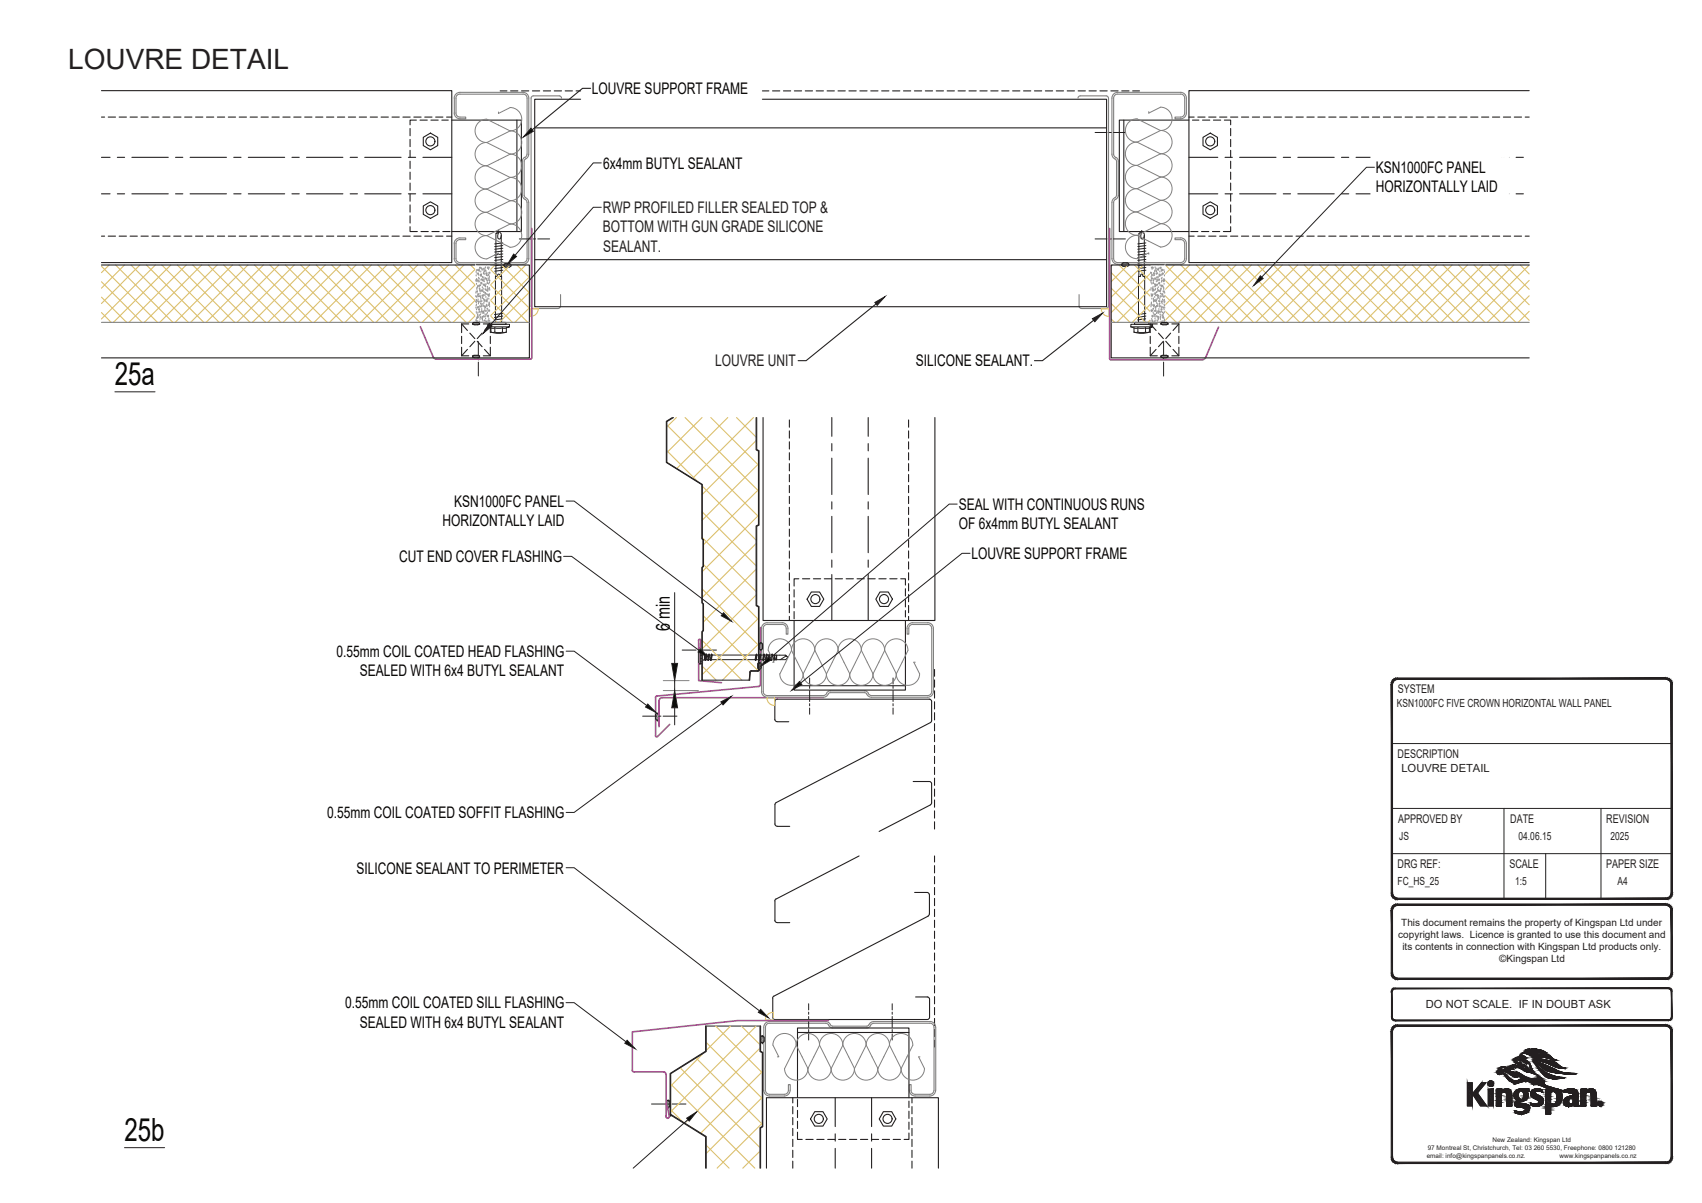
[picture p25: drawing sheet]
<svg xmlns="http://www.w3.org/2000/svg" width="297mm" height="210mm" viewBox="0 0 297 210" stroke-linecap="round" stroke-linejoin="round" font-family="sans-serif">
<defs><g id="words">
<g font-size="5.6" fill="#040503">
<text x="20.1" y="67.2">25a</text>
<text x="21.7" y="199.1">25b</text>
</g>
<text font-size="4.9" fill="#231f20" x="11.9" y="12.1">LOUVRE DETAIL</text>
<text font-size="3.4" fill="#040503" x="116.9" y="110.2" transform="rotate(-90 116.9 110.2)">6 min</text>
<g font-size="2.8" fill="#040503">
<text x="103.3" y="16.4">LOUVRE SUPPORT FRAME</text>
<text x="105.3" y="29.5">6x4mm BUTYL SEALANT</text>
<text x="240.1" y="30.2">KSN1000FC PANEL</text>
<text x="240.1" y="33.6">HORIZONTALLY LAID</text>
<text x="159.8" y="64">SILICONE SEALANT.</text>
<text x="79.3" y="88.5">KSN1000FC PANEL</text>
<text x="167.4" y="89">SEAL WITH CONTINUOUS RUNS</text>
<text x="77.2" y="91.8">HORIZONTALLY LAID</text>
<text x="167.4" y="92.4">OF 6x4mm BUTYL SEALANT</text>
<text x="69.7" y="98.1">CUT END COVER FLASHING</text>
<text x="169.5" y="97.6">LOUVRE SUPPORT FRAME</text>
<text x="58.7" y="114.7">0.55mm COIL COATED HEAD FLASHING</text>
<text x="62.8" y="118">SEALED WITH 6x4 BUTYL SEALANT</text>
<text x="57.1" y="142.8">0.55mm COIL COATED SOFFIT FLASHING</text>
<text x="62.2" y="152.5">SILICONE SEALANT TO PERIMETER</text>
<text x="60.2" y="176">0.55mm COIL COATED SILL FLASHING</text>
<text x="62.8" y="179.4">SEALED WITH 6x4 BUTYL SEALANT</text>
</g>
<g font-size="2.8" fill="#231f20">
<text x="105.2" y="37.2">RWP PROFILED FILLER SEALED TOP &amp;</text>
<text x="105.2" y="40.6">BOTTOM WITH GUN GRADE SILICONE</text>
<text x="105.3" y="43.9">SEALANT.</text>
<text x="124.8" y="64">LOUVRE UNIT</text>
</g>
<g font-size="2.1" fill="#231f20">
<text x="243.9" y="121">SYSTEM</text>
<text x="243.9" y="132.3">DESCRIPTION</text>
<text x="244" y="143.6">APPROVED BY</text>
<text x="263.6" y="143.6">DATE</text>
<text x="280.3" y="143.6">REVISION</text>
<text x="243.9" y="151.5">DRG REF:</text>
<text x="263.4" y="151.5">SCALE</text>
<text x="280.3" y="151.5">PAPER SIZE</text>
</g>
<g font-size="2" fill="#231f20">
<text x="243.8" y="123.5">KSN1000FC FIVE CROWN HORIZONTAL WALL PANEL</text>
<text x="244.6" y="134.8">LOUVRE DETAIL</text>
<text x="244.2" y="146.6">JS</text>
<text x="265" y="146.6">04.06.15</text>
<text x="281.1" y="146.6">2025</text>
<text x="243.9" y="154.5">FC_HS_25</text>
<text x="264.4" y="154.5">1:5</text>
<text x="282.3" y="154.5">A4</text>
<text x="248.9" y="176">DO NOT SCALE. IF IN DOUBT ASK</text>
</g>
<g font-size="1.7" fill="#231f20">
<text x="244.6" y="161.7">This document remains the property of Kingspan Ltd under</text>
<text x="244" y="163.8">copyright laws. Licence is granted to use this document and</text>
<text x="244.7" y="165.8">its contents in connection with Kingspan Ltd products only.</text>
<text x="261.7" y="168">©Kingspan Ltd</text>
</g>
<g font-size="1.1" fill="#231f20">
<text x="249" y="202.1">email: info@kingspanpanels.co.nz.</text>
<text x="249.2" y="200.7">97 Montreal St, Christchurch, Tel: 03 260 5530, Freephone: 0800 121280</text>
<text x="260.5" y="199.4">New Zealand: Kingspan Ltd</text>
<text x="272.2" y="202.1">www.kingspanpanels.co.nz</text>
</g>
</g></defs>
<g fill="none" stroke="#231f20" stroke-width=".17">
<path d="M191.1 23.1h2.1M193.6 23.1h.4M194.3 23.1h2.1M83.5 59.6v2.5M85.1 57h3.8l-.5 .2M85.1 57l.6 .2M85.7 57.2h.6M85.7 58h.6M85.7 57.2v.8l1.3 .2 1.4-.2v-.8M85.8 56.3h2.4l.1 .3h-2.5zM86.4 57.2h1.3M86.4 57.2v.8l.6 .1 .7-.1v-.8"/>
<path d="M86.5 56.3v-15.5l.5-.5 .5 .5v15.5M87 40.7l-.1 .4a.39 .39 0 0 0-.1 .4 .39 .39 0 0 0 .5 .2l.2-.6M87 40.3v.4h-.5M87.5 48.3h-.3v-.4l-.2-.1-.1 .1-.1 .4h-.3M87.7 58h.7M87.7 57.2h.7M87.7 55.7l-1.4 .1M87.8 46.7l-1.5 .2M87.8 46.2l-1.5 .2M87.8 45.7l-1.5 .2M87.8 45.3l-1.5 .2M87.8 44.8l-1.5 .2"/>
<path d="M87.8 44.3l-1.5 .2M87.8 43.8l-1.5 .2M87.8 43.3l-1.5 .2M87.8 42.9l-1.5 .1M87.8 42.4l-1.5 .2M87.8 55.2l-1.5 .2M87.8 54.7l-1.5 .2M87.8 47.2l-1.5 .1M88.9 57v-.4h-3.1h-.7v.4M90.6 41.7h2.1M93.1 41.7h.4M93.9 41.7h2"/>
<path d="M191.1 41.7h2.1M193.6 41.7h.4M194.3 41.7h2.1M197.4 57h3.7l-.5 .2v.8l-.9 .2h-.9l-.9-.2v-.8M197.4 57l.5 .2M197.9 57.2h2M197.9 58h.7M198.1 56.3h2.4v.3h-2.5zM198.6 57.2v.8M198.7 56.3l.1-15.5 .4-.5 .5 .5 .1 15.5M199.2 40.7l-.1 .4a.39 .39 0 0 0 0 .4 .39 .39 0 0 0 .4 .2l.2-.6M199.3 40.3l-.1 .4h-.4"/>
<path d="M199.8 48.3h-.3l-.1-.4-.1-.1-.2 .1-.1 .4h-.3M199.9 58h.7M199.9 57.2h.7M199.9 57.2v.8h-1.3M199.9 55.7l-1.4 .1M200 47.2l-1.4 .1M200 55.2l-1.5 .2M200 54.7l-1.5 .2M200 46.7l-1.4 .2M200 46.2l-1.4 .2M200 45.7l-1.4 .2M200 45.3l-1.4 .2"/>
<path d="M200 44.8l-1.4 .2M200 44.3l-1.4 .2M200 43.8l-1.4 .2M200 43.3l-1.4 .2M200 42.9l-1.4 .1M200 42.4l-1.4 .2M201.1 57v-.4h-3.1h-.6v.4M203.1 59.6v2.5M83.5 62.4v.4M83.5 63.2v2.4M203.1 62.4v.4M203.1 63.2v2.4"/>
</g>
<g fill="none" stroke="#808180" stroke-width=".19">
<path d="M79.6 17.1v2.6a.71 .71 0 0 0 .7 .7h1v.3h-1a1.01 1.01 0 0 1-1-1v-2.6M80.3 16.4a.71 .71 0 0 0-.7 .7M80.3 16.4h11M91.3 16.4a.71 .71 0 0 1 .7 .7M92 17.1v9.8l-.2 .4-.2 .2M92.3 17.1v9.8a1.45 1.45 0 0 1-.8 1.1v6.1l.2 .4M92.3 17.1a1.01 1.01 0 0 0-1-1h-11a1.01 1.01 0 0 0-1 1M92.7 17.1v36.3l.2 .4h.2M93.1 16.7l-.2 .1-.2 .3M93.1 16.7h4.5l.2 .1 .2 .3M188.1 17.1l.2-.3 .2-.1h4.6l.2 .1 .1 .3M193.5 17.1l-.1 36.3v.2l-.3 .2-4.4 .1"/>
<path d="M194.1 17.1v9.8a1.45 1.45 0 0 0 .7 1.1l.1 6.1-.3 .4M194.4 17.1v9.8l.1 .4 .2 .2M195.1 16.4a.71 .71 0 0 0-.7 .7M195.1 16.4h11M206 16.4a.71 .71 0 0 1 .8 .7M207.1 17.1a1.01 1.01 0 0 0-1-1h-11a1.01 1.01 0 0 0-1 1M207.1 17.1v2.6a1.01 1.01 0 0 1-1.1 1h-.9v-.3h1a.71 .71 0 0 0 .7-.7v-2.6M91.2 34.1a.9 .9 0 0 0 .6 .8l.2 .4v9.8a.71 .71 0 0 1-.7 .7h-11a.71 .71 0 0 1-.7-.7v-2.6a.68 .68 0 0 1 .7-.7M91.2 28.1v6M91.6 27.5l-.2 .1-.2 .5M91.7 34.5a.96 .96 0 0 1 .6 .8v9.8a1.01 1.01 0 0 1-1 1h-11a.97 .97 0 0 1-1-1v-2.6a.97 .97 0 0 1 1-1h1v.3h-1M194.6 34.5a.9 .9 0 0 0-.5 .8v9.8a1.01 1.01 0 0 0 1 1h10.9a1.01 1.01 0 0 0 1.1-1v-2.6a.97 .97 0 0 0-1-1h-1v.3h1"/>
<path d="M194.7 27.5l.3 .1 .2 .5v6a.9 .9 0 0 1-.7 .8l-.1 .4v9.8a.71 .71 0 0 0 .7 .7h11a.71 .71 0 0 0 .7-.7v-2.6a.71 .71 0 0 0-.8-.7M88 46.4l.1 .2M88 46.2l.4 .4M88.1 46l.6 .6M88.4 46l.5 .6M88.6 46l.5 .5M88.9 46l.3 .3M97.8 51.4v2l-.2 .4-4.5 .1M188.3 51.4v2l.2 .4h.2M195.8 46.3l.2 .2M195.8 46l.5 .5M196 45.9l.5 .6"/>
<path d="M196.2 45.9l.6 .6M196.5 45.9l.5 .4M196.8 45.9l.2 .2"/>
</g>
<g fill="none" stroke="#231f20" stroke-width=".19">
<path d="M17.7 15.8h61.1v30h-61.1M266.9 15.8h-59.4v30h59.4M17.7 20.4h.6M17.7 27.5h1.5M17.7 33.8h1.5M18.9 20.4h1.3M20.5 27.5h1.2M20.5 33.8h1.2M20.8 20.4h1.3M22.7 20.4h1.3M23 27.5h6.4M23 33.8h6.4"/>
<path d="M24.6 20.4h1.3M26.5 20.4h1.3M28.4 20.4h1.3M30.3 20.4h1.3M30.6 27.5h1.3M30.6 33.8h1.3M32.2 20.4h1.3M33.2 27.5h6.3M33.2 33.8h6.3M34.1 20.4h1.3M36 20.4h1.3M37.9 20.4h1.3"/>
<path d="M39.8 20.4h1.3M40.8 27.5h1.3M40.8 33.8h1.3M41.7 20.4h1.3M43.3 27.5h6.4M43.3 33.8h6.4M43.7 20.4h1.2M45.6 20.4h1.2M47.5 20.4h1.2M49.4 20.4h1.2M51 27.5h1.2M51 33.8h1.2"/>
<path d="M51.3 20.4h1.2M53.2 20.4h1.2M53.5 27.5h6.3M53.5 33.8h6.3M55.1 20.4h1.2M57 20.4h1.3M58.9 20.4h1.3M60.8 20.4h1.3M61.1 27.5h1.3M61.1 33.8h1.3M62.7 20.4h1.3M63.7 27.5h6.3"/>
<path d="M63.7 33.8h6.3M64.6 20.4h1.3M66.5 20.4h1.3M68.4 20.4h1.3M70.3 20.4h1.3M71.3 27.5h1.2M71.3 33.8h1.2M71.6 22.4v1.3M71.6 24.3v1.3M71.6 26.2v1.3M71.6 28.1v1.3M71.6 30v1.3"/>
<path d="M71.6 31.9v1.3M71.6 33.9v1.2M71.6 35.8v1.2M71.6 37.7v1.2M71.6 39.6v.8h1.2M72.2 20.4h1.3M72.7 21h-1.1v.8M73.3 21h1.3M73.8 27.5h5M73.8 33.8h5M73.9 35.9l1.2-.7 1.3 .7v1.5l-1.3 .7-1.2-.7zM73.9 24l1.2-.8 1.3 .8v1.4l-1.3 .8-1.2-.8z"/>
<path d="M74.1 20.4h1.3M75.2 21h1.3M76 20.4h1.3M77.1 21h1.1M77.9 20.4h.9M78.8 21h12.2v19.4h-12.2M90.2 21v19.4M196.1 21v19.4M207.5 33.8h5M207.5 21h-12.2v19.4h12.2M207.5 20.4h.9M207.5 27.5h5"/>
<path d="M208.1 21h1.1M209 20.4h1.3M209.9 21h1.2M210 35.9l1.2-.7 1.3 .7v1.5l-1.3 .7-1.2-.7zM210 24l1.2-.8 1.3 .8v1.4l-1.3 .8-1.2-.8zM210.9 20.4h1.3M211.8 21h1.2M212.9 20.4h1.2M213.7 21h1.1v.8M213.8 33.8h1.3M213.8 27.5h1.3M214.8 20.4h1.2"/>
<path d="M214.8 22.4v1.3M214.8 24.3v1.3M214.8 26.2v1.3M214.8 28.1v1.3M214.8 30v1.3M214.8 31.9v1.3M214.8 33.9v1.2M214.8 35.8v1.2M214.8 37.7v1.2M214.8 39.6v.8h-1.3M216.3 33.8h6.4M216.3 27.5h6.4"/>
<path d="M216.7 20.4h1.2M218.6 20.4h1.2M220.5 20.4h1.2M222.4 20.4h1.2M224 33.8h1.2M224 27.5h1.2M224.3 20.4h1.2M226.2 20.4h1.3M226.5 33.8h6.4M226.5 27.5h6.4M228.1 20.4h1.3M230 20.4h1.3"/>
<path d="M231.9 20.4h1.3M233.8 20.4h1.3M234.1 33.8h1.3M234.1 27.5h1.3M235.7 20.4h1.3M236.7 33.8h6.3M236.7 27.5h6.3M237.6 20.4h1.3M239.5 20.4h1.3M241.4 20.4h1.3M243.3 20.4h1.3M244.3 33.8h1.2"/>
<path d="M244.3 27.5h1.2M245.2 20.4h1.3M246.8 33.8h6.4M246.8 27.5h6.4M247.1 20.4h1.3M249 20.4h1.3M250.9 20.4h1.3M252.9 20.4h1.2M254.4 33.8h1.3M254.4 27.5h1.3M254.8 20.4h1.2M256.7 20.4h1.2"/>
<path d="M257 33.8h6.3M257 27.5h6.3M258.6 20.4h1.2M260.5 20.4h1.2M262.4 20.4h1.2M264.3 20.4h1.2M264.6 33.8h1.3M264.6 27.5h1.3M266.2 20.4h.7M17.7 41.2h.6M18.9 41.2h1.3M20.8 41.2h1.3"/>
<path d="M22.7 41.2h1.3M24.6 41.2h1.3M26.5 41.2h1.3M28.4 41.2h1.3M30.3 41.2h1.3M32.2 41.2h1.3M34.1 41.2h1.3M36 41.2h1.3M37.9 41.2h1.3M39.8 41.2h1.3M41.7 41.2h1.3M43.7 41.2h1.2"/>
<path d="M45.6 41.2h1.2M47.5 41.2h1.2M49.4 41.2h1.2M51.3 41.2h1.2M53.2 41.2h1.2M55.1 41.2h1.2M57 41.2h1.3M58.9 41.2h1.3M60.8 41.2h1.3M62.7 41.2h1.3M64.6 41.2h1.3M66.5 41.2h1.3"/>
<path d="M68.4 41.2h1.3M70.3 41.2h1.3M72.2 41.2h1.3M73.5 40.4h1.2M74.1 41.2h1.3M75.4 40.4h1.2M76 41.2h1.3M77.3 40.4h1.3M77.9 41.2h.9M87.9 46.3h.1M88.2 46a.31 .31 0 0 0-.3 .3 .31 .31 0 0 0 .3 .3h.7M88.2 46h.7"/>
<path d="M88.8 46a.31 .31 0 0 1 .4 .3 .31 .31 0 0 1-.4 .3M89.2 46.3h.1M195.8 46.2h.1M195.8 46l.3-.1h.6a.31 .31 0 0 1 .3 .3 .31 .31 0 0 1-.3 .3h-.6a.31 .31 0 0 1-.3-.5zM197 46.2h.1M207.5 41.2h.9M207.8 40.4h1.3M209 41.2h1.3M209.7 40.4h1.3M210.9 41.2h1.3M211.6 40.4h1.3M212.9 41.2h1.2"/>
<path d="M214.8 41.2h1.2M216.7 41.2h1.2M218.6 41.2h1.2M220.5 41.2h1.2M222.4 41.2h1.2M224.3 41.2h1.2M226.2 41.2h1.3M228.1 41.2h1.3M230 41.2h1.3M231.9 41.2h1.3M233.8 41.2h1.3M235.7 41.2h1.3"/>
<path d="M237.6 41.2h1.3M239.5 41.2h1.3M241.4 41.2h1.3M243.3 41.2h1.3M245.2 41.2h1.3M247.1 41.2h1.3M249 41.2h1.3M250.9 41.2h1.3M252.9 41.2h1.2M254.8 41.2h1.2M256.7 41.2h1.2M258.6 41.2h1.2"/>
<path d="M260.5 41.2h1.2M262.4 41.2h1.2M264.3 41.2h1.2M266.2 41.2h.7M266.9 46.3h-73v16.2h73"/>
<circle cx="75.1" cy="24.7" r=".79"/>
<circle cx="75.1" cy="36.7" r=".79"/>
<circle cx="211.2" cy="24.7" r=".79"/>
<circle cx="211.2" cy="36.7" r=".79"/>
</g>
<g fill="none" stroke="#dcc06c" stroke-width=".19">
<path d="M93.9 53.9a1.32 1.32 0 0 1-1.3 1.3v-1.3h1.3M192.2 53.9a1.32 1.32 0 0 0 1.3 1.3M192.2 53.9h1.3v1.3M193.9 55.7l.6 .6M193.9 47.6l8.7 8.7M193.9 53l3.3 3.3M193.9 50.3l6 6M194.2 46.3l-.3 .2M195.3 46.3l10 10M196.9 46.3l-3 2.9M198 46.3l10 10M199.5 46.3l-5.6 5.6"/>
<path d="M200.7 46.3l10 10M202.2 46.3l-8.3 8.3M203.4 46.3l10 10M204.9 46.3l-10 10M206.1 46.3l10 10M207.6 46.3l-10 10M208.8 46.3l10 10M210.3 46.3l-10 10M211.5 46.3l10 10M213 46.3l-10 10M214.1 46.3l10.1 10M215.7 46.3l-10 10"/>
<path d="M216.9 46.3l9.9 10M218.4 46.3l-10 10M219.5 46.3l10 10M221.1 46.3l-10 10M222.2 46.3l10 10M223.8 46.3l-10 10M224.9 46.3l10 10M226.5 46.3l-10 10M227.6 46.3l10 10M229.2 46.3l-10 10M230.3 46.3l10 10M231.9 46.3l-10 10"/>
<path d="M233 46.3l10 10M234.6 46.3l-10 10M235.7 46.3l10 10M237.3 46.3l-10 10M238.4 46.3l10 10M239.9 46.3l-9.9 10M241.1 46.3l10 10M242.6 46.3l-10 10M243.8 46.3l10 10M245.3 46.3l-10 10M246.5 46.3l10 10M248 46.3l-10 10"/>
<path d="M249.2 46.3l10 10M250.7 46.3l-10 10M251.9 46.3l10 10M253.4 46.3l-10 10M254.6 46.3l10 10M256.1 46.3l-10 10M257.3 46.3l9.6 9.6M258.8 46.3l-10 10M259.9 46.3l7 6.9M261.5 46.3l-10 10M262.6 46.3l4.3 4.2M264.2 46.3l-10 10"/>
<path d="M265.3 46.3l1.6 1.5M266.9 46.3l-10 10M266.9 48.9l-7.3 7.4M266.9 51.6l-4.6 4.7M266.9 54.3l-1.9 2"/>
</g>
<path d="M92.8 39.9l-.1 22.7-16.5 .1M193.7 39.9v22.7M73.4 57l2.2 5.3 .1 .2 .4 .2M212.7 57.1l-2.3 5.3-.1 .2-.5 .2M193.7 62.6l.2 .2h15.9" fill="none" stroke="#b9519f" stroke-width=".3"/>
<g fill="none" stroke="#808180" stroke-width=".17">
<path d="M89 18.8a2.04 2.04 0 0 1 2.1 2 2.04 2.04 0 0 1-2.1 2M89 18.8l-2 1v-.3M200.5 19.5v.2l2-1a2.04 2.04 0 0 1 2.1 2 2.04 2.04 0 0 1-2.1 2.1M85 37a2.04 2.04 0 0 0-2.1 2.1 2.04 2.04 0 0 0 2.1 2M85 33a2.04 2.04 0 0 0-2.1 2 2.04 2.04 0 0 0 2.1 2.1M85 28.9a2.04 2.04 0 0 0-2.1 2.1 2.04 2.04 0 0 0 2.1 2M85 24.9a2.04 2.04 0 0 0-2.1 2 2.04 2.04 0 0 0 2.1 2M85 37.1l4 2M85 33l4 2M85 28.9l4 2.1M85 24.9l4 2M89 39.1a2.04 2.04 0 0 1 2.1 2 2.04 2.04 0 0 1-2.1 2.1l-4-2.1"/>
<path d="M89 35a2.04 2.04 0 0 1 2.1 2.1 2.04 2.04 0 0 1-2.1 2M89 31a2.04 2.04 0 0 1 2.1 2 2.04 2.04 0 0 1-2.1 2M89 26.9a2.04 2.04 0 0 1 2.1 2 2.04 2.04 0 0 1-2.1 2.1M89 22.8a2.04 2.04 0 0 1 2.1 2.1 2.04 2.04 0 0 1-2.1 2M89 39.1l-4 2M89 35l-4 2.1M89 31l-4 2M89 26.9l-4 2M89 22.8l-4 2.1M89 22.8l-4-2a2.04 2.04 0 0 0-2.1 2 2.04 2.04 0 0 0 2.1 2.1M198.5 28.9a2.03 2.03 0 0 0-2.1 2 2.03 2.03 0 0 0 2.1 2 2.03 2.03 0 0 0-2.1 2.1 2.03 2.03 0 0 0 2.1 2 2.04 2.04 0 0 0-2.1 2 2.04 2.04 0 0 0 2.1 2.1 2.04 2.04 0 0 0-2.1 2 2.04 2.04 0 0 0 2.1 2.1M198.5 24.8a2.04 2.04 0 0 0-2.1 2 2.04 2.04 0 0 0 2.1 2.1"/>
<path d="M198.5 20.7a2.04 2.04 0 0 0-2.1 2.1 2.04 2.04 0 0 0 2.1 2M198.5 20.8l4 2M202.5 35a2.04 2.04 0 0 1 2.1 2 2.04 2.04 0 0 1-2.1 2M202.5 30.9a2.04 2.04 0 0 1 2.1 2 2.04 2.04 0 0 1-2.1 2.1M202.5 26.8a2.04 2.04 0 0 1 2.1 2.1 2.04 2.04 0 0 1-2.1 2M202.5 22.8a2.04 2.04 0 0 1 2.1 2 2.04 2.04 0 0 1-2.1 2M202.5 35l-4 2 4 2M202.5 30.9l-4 2 4 2.1M202.5 26.8l-4 2.1 4 2M202.5 22.8l-4 2 4 2M85 41.1a2.04 2.04 0 0 0-2.1 2.1 2.04 2.04 0 0 0 2.1 2l2-1v.2M198.5 41.1l4-2a2.03 2.03 0 0 1 2.1 2 2.03 2.03 0 0 1-2.1 2z"/>
<path d="M200.5 44.4v-.3l-2 1.1"/>
</g>
<path d="M200.8 46.5h2.5" fill="none" stroke="#fff" stroke-width=".17"/>
<path d="M203.3 46.5v9.6h-2.5zM200.8 46.5v9.6l2.5-9.6z" fill="#fff"/>
<path d="M83 46.5h2.5M200.8 46.5h2.5l-2.5 9.6zM203.3 46.5v9.6h-2.5z" fill="none" stroke="#fff" stroke-width=".17"/>
<g fill="none" stroke="#989898" stroke-width=".19">
<path d="M200.9 50.5h.1M200.9 48.9h.1M200.9 47.5h.1M200.9 54.1h.1M200.9 53.4h.1M200.9 55.9h.1M200.9 50.2h.1M200.9 49.2h.1M200.9 53.1h.1M200.9 48.2h.1M200.9 51.2h.1M200.9 52.8h.1"/>
<path d="M200.9 51.5h.1M201 52.7h.1M201 52.9h.1M201 48.5h.1M201 46.6h.1M201 47.5h.1M201 54.1h.1M201 54.2h.1M201 47.9h.1M201 55.6h.1M201 48.8h.1M201 52h.1"/>
<path d="M201 49.4h.1M201 51.5h.1M201.1 46.8h.1M201.1 55h.1M201.1 47.9h.1M201.1 55.2h.1M201.1 51.4h.1M201.1 53.2h.1M201.1 55.8h.1M201.1 51.5h.1M201.1 46.6h.1M201.1 50.4h.1"/>
<path d="M201.1 48.5h.1M201.1 55.1h.1M201.1 56h.1M201.1 54.1h.1M201.2 55.1h.1M201.2 50.2h.1M201.2 50.7h.1M201.2 46.6h.1M201.2 51.3h.1M201.2 48h.1M201.2 53.8h.1M201.2 49.3h.1"/>
<path d="M201.2 50h.1M201.3 54.5h.1M201.3 55.1h.1M201.3 46.7h.1M201.3 48.9h.1M201.3 50.7h.1M201.3 49.3h.1M201.3 52.3h.1M201.3 50.4h.1M201.3 52h.1M201.3 52.5h.1M201.3 53.8h.1"/>
<path d="M201.3 53.3h.1M201.3 47.6h.1M201.4 53.2h.1M201.4 54.7h.1M201.4 47.9h.1M201.4 52.5h.1M201.4 53.1h.1M201.4 48.6h.1M201.4 47.6h.1M201.4 56h.1M201.4 50.6h.1M201.4 51.2h.1"/>
<path d="M201.4 52.4h.1M201.5 54.2h.1M201.5 52.3h.1M201.5 54.8h.1M201.5 53.3h.1M201.5 47.3h.1M201.5 49.5h.1M201.5 51.7h.1M201.5 55.1h.1M201.5 47.7h.1M201.6 49.9h.1M201.6 55.9h.1"/>
<path d="M201.6 47.1h.1M201.6 55.5h.1M201.6 48.5h.1M201.6 53.5h.1M201.6 51h.1M201.6 46.6h.1M201.6 50.5h.1M201.6 49.8h.1M201.6 54.2h.1M201.7 53.5h.1M201.7 54.8h.1M201.7 50.4h.1"/>
<path d="M201.7 51.1h.1M201.7 48.6h.1M201.7 51.4h.1M201.7 52.5h.1M201.7 49.6h.1M201.7 53.8h.1M201.7 47h.1M201.7 52.2h.1M201.7 54.1h.1M201.7 46.8h.1M201.7 55.8h.1M201.7 49.7h.1"/>
<path d="M201.7 55.2h.1M201.8 52.4h.1M201.8 49.7h.1M201.8 53.5h.1M201.8 47.3h.1M201.8 49h.1M201.8 47.7h.1M201.8 50.9h.1M201.8 54.6h.1M201.8 53.3h.1M201.9 52.8h.1M201.9 48.3h.1"/>
<path d="M201.9 51.4h.1M201.9 50.9h.1M201.9 48.7h.1M201.9 55.1h.1M201.9 46.8h.1M201.9 47.6h.1M201.9 54.5h.1M201.9 52.1h.1M201.9 54.3h.1M202 47.6h.1M202 48.9h.1M202 53.2h.1"/>
<path d="M202 49.6h.1M202 51.4h.1M202 50.3h.1M202 47h.1M202 55.2h.1M202 55.9h.1M202 53.3h.1M202 51.6h.1M202.1 48.3h.1M202.1 50.6h.1M202.1 53h.1M202.1 51.9h.1"/>
<path d="M202.1 50.7h.1M202.1 48.7h.1M202.1 55.2h.1M202.1 54.3h.1M202.1 55.5h.1M202.1 48.8h.1M202.1 48.2h.1M202.1 55.7h.1M202.1 50h.1M202.1 51.5h.1M202.2 51.9h.1M202.2 54.5h.1"/>
<path d="M202.2 47h.1M202.2 51.5h.1M202.2 46.8h.1M202.2 55.5h.1M202.2 50.6h.1M202.2 55.2h.1M202.2 49.4h.1M202.2 52.5h.1M202.2 53.9h.1M202.2 54.2h.1M202.3 48.7h.1M202.3 46.7h.1"/>
<path d="M202.3 47.8h.1M202.3 48.1h.1M202.3 53.2h.1M202.3 49.3h.1M202.3 53.4h.1M202.3 49.4h.1M202.4 52.9h.1M202.4 48h.1M202.4 48.8h.1M202.4 52.5h.1M202.4 50.7h.1M202.4 49.3h.1"/>
<path d="M202.4 54.4h.1M202.4 52.1h.1M202.4 47.3h.1M202.4 53.4h.1M202.5 51.8h.1M202.5 49.7h.1M202.5 47.8h.1M202.5 54.8h.1M202.5 48h.1M202.5 51.6h.1M202.5 46.6h.1M202.5 55.3h.1"/>
<path d="M202.5 55.2h.1M202.5 55.6h.1M202.5 51.1h.1M202.5 50.7h.1M202.5 46.7h.1M202.6 50.3h.1M202.6 54.4h.1M202.6 50.4h.1M202.6 53.3h.1M202.6 54.9h.1M202.6 53.9h.1M202.6 46.6h.1"/>
<path d="M202.6 51.6h.1M202.6 49.7h.1M202.7 50.3h.1M202.7 56h.1M202.7 47.2h.1M202.7 54.2h.1M202.7 49.8h.1M202.7 47h.1M202.7 53.9h.1M202.7 48.5h.1M202.7 49h.1M202.7 52.5h.1"/>
<path d="M202.7 49.9h.1M202.7 53.6h.1M202.7 49.1h.1M202.8 52.6h.1M202.8 51.2h.1M202.8 47.9h.1M202.8 48.4h.1M202.8 53.5h.1M202.8 51.6h.1M202.8 53.9h.1M202.8 47.1h.1M202.8 52.9h.1"/>
<path d="M202.8 47.7h.1M202.8 48.9h.1M202.8 55.2h.1M202.9 51.3h.1M202.9 47.7h.1M202.9 47h.1M202.9 49.8h.1M202.9 52.2h.1M202.9 54.4h.1M202.9 47.6h.1M202.9 54.9h.1M202.9 51.2h.1"/>
<path d="M202.9 55.9h.1M202.9 51.5h.1M202.9 52.5h.1M203 54.9h.1M203 55.4h.1M203 53.5h.1M203 50h.1M203 55.3h.1M203 50.7h.1M203 55.2h.1M203 47.7h.1M203 53.6h.1"/>
<path d="M203 50.8h.1M203 48.9h.1M203.1 49h.1M203.1 54.6h.1M203.1 48.7h.1M203.1 50.1h.1M203.1 50.4h.1M203.1 51.7h.1M203.1 52.3h.1M203.1 55.4h.1M203.1 47.1h.1M203.2 53.9h.1"/>
<path d="M203.2 48.6h.1M203.2 49.5h.1M203.2 53h.1M203.2 55.9h.1M203.2 52.6h.1M203.2 52.2h.1M203.2 50.8h.1M203.2 54.4h.1M203.2 53.2h.1M203.2 47.4h.1M203.2 48h.1M203.2 55.7h.1"/>
<path d="M203.2 48.9h.1M203.2 48.8h.1M203.3 51h.1M203.3 53.6h.1M203.3 52.5h.1M203.3 51.6h.1"/>
</g>
<g fill="none" stroke="#808180" stroke-width=".19">
<path d="M193.9 56.3h73M202.8 56.3l-.1 .1M203.1 56.3l-.4 .3M203.4 56.3l-.6 .4M203.6 56.3l-.6 .4M203.8 56.4l-.5 .3M203.8 56.5l-.2 .2M202.8 62l-.1 .1M203.1 62l-.4 .3M203.4 62l-.6 .4M203.6 62l-.6 .4M203.8 62.1l-.5 .3"/>
<path d="M203.8 62.3l-.2 .1"/>
</g>
<g fill="none" stroke="#231f20" stroke-width=".19">
<path d="M17.7 46.3h74.7v16.2h-74.7M200.7 58.7v1.3M200.7 56.5l1.1 1.2M202 56.5h-1.3v1.6M202.2 58.1l.8 1M202.6 56.5l.2 .1 .7 .1M202.6 56.5h1.3M202.6 56.5h.1M203 59.6l-.8 .9M203.5 59.6l.8 .9M203.5 56.3l.3 .2M203.5 56.3h-.7l-.2 .2"/>
<path d="M203.8 56.5h.1M203.8 56.5l-.3 .2M204.3 58.1l-.8 1M204.5 56.5h1.2M205.7 56.5v1.6M205.7 58.7v1.3M205.7 56.5l-1 1.2M200.7 60.6v1.5h1.3M201.8 61l-1.1 1.1M202.6 62.1h1.3M202.6 62.2l.2 .2h.7M202.6 62.2h.1"/>
<path d="M203.5 62l.3 .2M203.5 62h-.7l-.2 .2M203.8 62.2h.1M203.8 62.2l-.3 .2M204.7 61l1 1.1M205.7 60.6v1.5h-1.2"/>
</g>
<g fill="none" stroke="#dcc06c" stroke-width=".19">
<path d="M17.7 46.5l9.8 9.8M17.7 49.2l7.1 7.1M17.7 51.9l4.4 4.4M17.7 54.6l1.7 1.7M19 46.3l-1.3 1.3M20.2 46.3l10 10M21.7 46.3l-4 4M22.9 46.3l10 10M24.4 46.3l-6.7 6.7M25.6 46.3l10 10M27.1 46.3l-9.4 9.4M28.2 46.3l10.1 10"/>
<path d="M29.8 46.3l-10 10M31 46.3l9.9 10M32.5 46.3l-10 10M33.6 46.3l10 10M35.2 46.3l-10 10M36.3 46.3l10 10M37.9 46.3l-10 10M39 46.3l10 10M40.6 46.3l-10 10M41.7 46.3l10 10M43.3 46.3l-10 10M44.4 46.3l10 10"/>
<path d="M46 46.3l-10 10M47.1 46.3l10 10M48.7 46.3l-10 10M49.8 46.3l10 10M51.4 46.3l-10 10M52.5 46.3l10 10M54 46.3l-9.9 10M55.2 46.3l10 10M56.8 46.3l-10.1 10M57.9 46.3l10 10M59.4 46.3l-10 10M60.6 46.3l10 10"/>
<path d="M62.1 46.3l-10 10M63.3 46.3l10 10M64.8 46.3l-10 10M66 46.3l10 10M67.5 46.3l-10 10M68.7 46.3l10 10M70.2 46.3l-10 10M71.4 46.3l9.9 10M72.9 46.3l-10 10M74 46.3l10.1 10M75.6 46.3l-10 10M76.7 46.3l10 10"/>
<path d="M78.3 46.3l-10 10M79.4 46.3l10 10M81 46.3l-10 10M82.1 46.3l10 10M83.7 46.3l-10 10M84.8 46.3l7.6 7.5M86.4 46.3l-10 10M87.5 46.3l4.9 4.8M89.1 46.3l-10 10M90.2 46.3l2.2 2.1M91.8 46.3l-10 10M92.4 48.3l-7.9 8"/>
<path d="M92.4 51l-5.3 5.3M92.4 53.7l-2.5 2.6"/>
</g>
<path d="M83 46.5v9.6h2.5zM83 46.5h2.5v9.6z" fill="#fff"/>
<path d="M83 46.5h2.5v9.6zM83 46.5l2.5 9.6h-2.5z" fill="none" stroke="#fff" stroke-width=".17"/>
<g fill="none" stroke="#989898" stroke-width=".19">
<path d="M83 52.5h.1M83 51.6h.1M83.1 51h.1M83.1 53.6h.1M83.1 48.9h.1M83.1 55.9h.1M83.1 48.8h.1M83.1 53.2h.1M83.1 47.4h.1M83.1 48h.1M83.1 55.7h.1M83.1 52.2h.1"/>
<path d="M83.1 50.8h.1M83.1 54.4h.1M83.1 52.6h.1M83.2 53.9h.1M83.2 49.5h.1M83.2 48.6h.1M83.2 53h.1M83.2 52.3h.1M83.2 55.4h.1M83.2 47.1h.1M83.2 51.7h.1M83.2 50.1h.1"/>
<path d="M83.2 48.7h.1M83.2 50.4h.1M83.2 49h.1M83.2 54.6h.1M83.3 47.7h.1M83.3 53.6h.1M83.3 50.8h.1M83.3 48.9h.1M83.3 55.3h.1M83.3 50.7h.1M83.3 55.2h.1M83.3 50h.1"/>
<path d="M83.4 54.9h.1M83.4 55.4h.1M83.4 53.5h.1M83.4 55.9h.1M83.4 51.5h.1M83.4 47h.1M83.4 52.5h.1M83.4 51.2h.1M83.4 49.8h.1M83.4 52.2h.1M83.4 47.7h.1M83.4 47.6h.1"/>
<path d="M83.4 54.4h.1M83.5 51.3h.1M83.5 47h.1M83.5 48.9h.1M83.5 55.2h.1M83.5 47.1h.1M83.5 52.9h.1M83.5 47.7h.1M83.5 53.9h.1M83.5 48.4h.1M83.5 53.5h.1M83.5 51.6h.1"/>
<path d="M83.5 52.6h.1M83.6 52.6h.1M83.6 47.9h.1M83.6 51.2h.1M83.6 49.9h.1M83.6 53.6h.1M83.6 49.1h.1M83.6 49h.1M83.6 52.5h.1M83.6 48.5h.1M83.6 53.9h.1M83.7 47.2h.1"/>
<path d="M83.7 54.2h.1M83.7 49.8h.1M83.7 50.3h.1M83.7 47h.1M83.7 56h.1M83.7 53.9h.1M83.7 46.6h.1M83.7 51.6h.1M83.7 49.7h.1M83.7 54.9h.1M83.7 50.4h.1M83.7 54.4h.1"/>
<path d="M83.7 53.3h.1M83.8 55.6h.1M83.8 46.7h.1M83.8 50.7h.1M83.8 55.2h.1M83.8 51.1h.1M83.8 48h.1M83.8 51.6h.1M83.8 46.6h.1M83.8 55.3h.1M83.9 51.8h.1M83.9 49.7h.1"/>
<path d="M83.9 47.8h.1M83.9 54.8h.1M83.9 52.9h.1M83.9 48h.1M83.9 53.4h.1M83.9 47.3h.1M83.9 52.5h.1M83.9 49.3h.1M83.9 54.4h.1M83.9 52.1h.1M83.9 48.8h.1M83.9 50.7h.1"/>
<path d="M84 49.4h.1M84 52.9h.1M84 48h.1M84 48.1h.1M84 53.2h.1M84 49.3h.1M84 53.4h.1M84 46.7h.1M84 48.7h.1M84 47.8h.1M84.1 53.9h.1M84.1 50.6h.1"/>
<path d="M84.1 54.2h.1M84.1 52.5h.1M84.1 55.5h.1M84.1 49.4h.1M84.1 55.2h.1M84.1 46.8h.1M84.1 47h.1M84.1 51.5h.1M84.2 51.9h.1M84.2 54.5h.1M84.2 50h.1M84.2 51.5h.1"/>
<path d="M84.2 48.8h.1M84.2 55.5h.1M84.2 48.2h.1M84.2 55.7h.1M84.2 55.2h.1M84.2 54.3h.1M84.2 50.7h.1M84.2 48.7h.1M84.3 48.3h.1M84.3 50.6h.1M84.3 53h.1M84.3 55.9h.1"/>
<path d="M84.3 53.3h.1M84.3 51.6h.1M84.3 47h.1M84.3 55.2h.1M84.3 53.2h.1M84.3 51.4h.1M84.3 50.3h.1M84.3 48.9h.1M84.3 49.6h.1M84.4 47.6h.1M84.4 49.6h.1M84.4 54.5h.1"/>
<path d="M84.4 52.1h.1M84.4 54.3h.1M84.4 46.8h.1M84.4 55.1h.1M84.4 50.9h.1M84.4 48.7h.1M84.5 54.6h.1M84.5 52.8h.1M84.5 48.3h.1M84.5 51.4h.1M84.5 47.3h.1M84.5 53.3h.1"/>
<path d="M84.5 52.4h.1M84.5 50.9h.1M84.5 49h.1M84.5 47.7h.1M84.5 49.7h.1M84.5 53.5h.1M84.6 55.8h.1M84.6 52.4h.1M84.6 49.7h.1M84.6 55.2h.1M84.6 47h.1M84.6 54.1h.1"/>
<path d="M84.6 52.2h.1M84.6 46.8h.1M84.6 49.6h.1M84.6 53.8h.1M84.6 48.6h.1M84.6 51.4h.1M84.6 52.5h.1M84.7 54.8h.1M84.7 50.4h.1M84.7 53.5h.1M84.7 51.1h.1M84.7 49.8h.1"/>
<path d="M84.7 54.2h.1M84.7 49.9h.1M84.7 48.5h.1M84.7 51h.1M84.7 46.6h.1M84.7 50.5h.1M84.8 47.1h.1M84.8 55.5h.1M84.8 49.9h.1M84.8 55.1h.1M84.8 55.9h.1M84.8 51.7h.1"/>
<path d="M84.8 47.7h.1M84.8 47.3h.1M84.8 49.5h.1M84.8 54.8h.1M84.8 53.3h.1M84.9 52.4h.1M84.9 54.2h.1M84.9 52.3h.1M84.9 51.2h.1M84.9 47.9h.1M84.9 50.6h.1M84.9 48.6h.1"/>
<path d="M84.9 47.6h.1M84.9 56h.1M84.9 53.1h.1M84.9 52.5h.1M84.9 53.2h.1M85 54.7h.1M85 48.9h.1M85 47.6h.1M85 53.3h.1M85 53.8h.1M85 52.5h.1M85 49.3h.1"/>
<path d="M85 52.3h.1M85 50.4h.1M85 52h.1M85 50.7h.1M85.1 54.5h.1M85.1 55.1h.1M85.1 46.7h.1M85.1 49.3h.1M85.1 50h.1M85.1 48h.1M85.1 53.8h.1M85.1 51.3h.1"/>
<path d="M85.1 46.6h.1M85.2 55.1h.1M85.2 50.7h.1M85.2 50.2h.1M85.2 56h.1M85.2 54.1h.1M85.2 46.6h.1M85.2 50.4h.1M85.2 48.5h.1M85.2 55.8h.1M85.2 51.5h.1M85.2 55.2h.1"/>
<path d="M85.2 51.4h.1M85.2 47.9h.1M85.2 53.2h.1M85.3 46.8h.1M85.3 55h.1M85.3 51.5h.1M85.3 49.4h.1M85.3 48.8h.1M85.3 52h.1M85.3 47.5h.1M85.3 47.9h.1M85.3 55.6h.1"/>
<path d="M85.3 54.1h.1M85.3 54.2h.1M85.4 52.7h.1M85.4 48.5h.1M85.4 46.6h.1M85.4 52.9h.1M85.4 52.8h.1M85.4 51.5h.1M85.4 48.2h.1M85.4 51.2h.1M85.4 50.2h.1M85.4 49.2h.1"/>
<path d="M85.4 53.1h.1M85.4 48.9h.1M85.4 53.4h.1M85.4 54.1h.1M85.4 55.9h.1M85.4 47.5h.1M85.5 48.9h.1M85.5 50.5h.1M85.5 47.5h.1"/>
</g>
<g fill="none" stroke="#808180" stroke-width=".19">
<path d="M17.7 56.3h74.7M82.5 56.5l.2 .2M82.5 56.4l.5 .3M82.7 56.3l.6 .4M83 56.3l.5 .4M83.2 56.3l.5 .3M83.5 56.3l.2 .1M82.5 62.3l.2 .1M82.5 62.1l.5 .3M82.7 62l.6 .4M83 62l.5 .4M83.2 62l.5 .3"/>
<path d="M83.5 62l.2 .1"/>
</g>
<g fill="none" stroke="#231f20" stroke-width=".19">
<path d="M87.3 15.9h1.2M89.1 15.9h1.3M91 15.9h1.3M92.9 15.9h1.3M93.3 17.3h99.8v36.2h-99.8zM94.8 15.9h1.3M96.7 15.9h1.3M98.6 15.9h1.3M100.5 15.9h1.3M102.4 15.9h1.3M104.3 15.9h1.3M106.3 15.9h1.2"/>
<path d="M108.2 15.9h1.2M110.1 15.9h1.2M112 15.9h1.2M113.9 15.9h1.2M115.8 15.9h1.2M117.7 15.9h1.3M119.6 15.9h1.3M121.5 15.9h1.3M123.4 15.9h1.3M125.3 15.9h1.3M127.2 15.9h1.3M129.1 15.9h1.3"/>
<path d="M131 15.9h1.3M132.9 15.9h1.3M134.8 15.9h1.3M136.7 15.9h1.3M138.6 15.9h1.3M140.5 15.9h1.3M142.4 15.9h1.3M144.3 15.9h1.3M146.3 15.9h1.2M148.2 15.9h1.2M150.1 15.9h1.2M152 15.9h1.2"/>
<path d="M153.9 15.9h1.2M155.8 15.9h1.2M157.7 15.9h1.2M159.6 15.9h1.3M161.5 15.9h1.3M163.4 15.9h1.3M165.3 15.9h1.3M167.2 15.9h1.3M169.1 15.9h1.3M171 15.9h1.3M172.9 15.9h1.3M174.8 15.9h1.3"/>
<path d="M176.7 15.9h1.3M178.6 15.9h1.3M180.5 15.9h1.3M182.4 15.9h1.3M184.3 15.9h1.3M186.2 15.9h1.3M188.2 15.9h1.2M190.1 15.9h1.2M192 15.9h1.2M193.9 15.9h1.2M195.8 15.9h1.2M197.7 15.9h1.2"/>
<path d="M93.3 22.3h99.8M80.6 56.5v1.6M80.6 58.7v1.3M80.6 56.5l1 1.2M80.6 56.5h1.2M82 58.1l.9 1M82.4 56.5h1.3M82.5 56.5l.1 .1a1.04 1.04 0 0 0 1.1 0v-.1M82.5 56.5h.1M82.9 59.6l-.9 .9M83.3 59.6l.8 .9M83.7 56.5h.1"/>
<path d="M83.7 56.5l-.3-.2h-.8l-.1 .2M84.1 58.1l-.8 1M84.3 56.5h1.3v1.6M85.6 58.7v1.3M85.6 56.5l-1 1.2M93.3 45.3h99.8M80.6 60.6v1.5h1.2M81.6 61l-1 1.1M82.4 62.1h1.3M82.5 62.2l.3-.2h.7l.2 .2M82.5 62.2l.1 .2a1.04 1.04 0 0 0 1.1-.1v-.1M82.5 62.2h.1"/>
<path d="M83.7 62.2h.1M84.6 61l1 1.1M85.6 60.6v1.5h-1.3"/>
</g>
<path d="M190.7 55.6l1.7-.9-1.3 1.5z" fill="#231f20"/>
<path d="M190.7 55.6l1.7-.9-1.3 1.5z" fill="none" stroke="#231f20" stroke-width=".17"/>
<path d="M190.9 55.9l-9 7.1h-1.4" fill="none" stroke="#231f20" stroke-width=".19"/>
<path d="M152.7 52.8l1.7-1-1.3 1.5z" fill="#231f20"/>
<path d="M152.7 52.8l1.7-1-1.3 1.5z" fill="none" stroke="#231f20" stroke-width=".17"/>
<path d="M152.9 53l-12.2 10h-1.4" fill="none" stroke="#231f20" stroke-width=".19"/>
<path d="M85.4 56.5l.5 .4-1.6 1.3z" fill="#231f20"/>
<path d="M104.9 36.2h-1.4l-17.9 20.5M85.4 56.5l.5 .4-1.6 1.3z" fill="none" stroke="#231f20" stroke-width=".17"/>
<path d="M239.3 27.2v7.4l24-7.4zM239.3 34.6l24-7.4v7.4z" fill="#fff"/>
<path d="M239.3 27.2h24l-24 7.4zM239.3 34.6l24-7.4v7.4z" fill="none" stroke="#fff" stroke-width=".17"/>
<path d="M220 48.1l.4 .5-1.6 1.2z" fill="#040503"/>
<path d="M239.9 29.2h-1.4l-18.3 19.2M220 48.1l.4 .5-1.6 1.2z" fill="none" stroke="#231f20" stroke-width=".17"/>
<path d="M101.5 12.4v6.1l31.4-6.1zM101.5 18.5l31.4-6.1v6.1z" fill="#fff"/>
<path d="M101.5 12.4h31.4l-31.4 6.1zM101.5 18.5l31.4-6.1v6.1z" fill="none" stroke="#fff" stroke-width=".17"/>
<path d="M92.7 22.4l.4 .5-1.8 1z" fill="#040503"/>
<path d="M92.7 22.4l.4 .5-1.8 1zM20.1 68.4h7" fill="none" stroke="#231f20" stroke-width=".17"/>
<path d="M103.1 15.4h-1.4l-8.8 7.3" fill="none" stroke="#231f20" stroke-width=".19"/>
<path d="M89.6 44.4l.5 .4-1.5 1.3z" fill="#040503"/>
<g fill="none" stroke="#231f20" stroke-width=".17">
<path d="M104.9 28.4h-1.4l-13.6 16.2M89.6 44.4l.5 .4-1.5 1.3zM117.3 72.9l-1 .6v7.2l6.2 3.9v9.4l.2 .2v4.6l-.2 .2v6.2l.2 .2v4.6l-.2 .3v8.4h8.3l.2-1.3M117.5 72.9l-1.1 .7v7.1l6.2 3.9v9.4l.2 .2v4.7l-.2 .2v6.1l.2 .2v4.7l-.2 .2v8.4M132 72.9v5.6l.4 .2v12.9l-.4 .2v13.9l.4 .2v11.1l-1.5 .2-.1 1.5M132.1 72.9v5.6l.4 .2v13l-.4 .2v13.8l.4 .2v11.1l-.2 .2h-1.1M119.1 113.5h2.4M121.9 113.5h.4M122.3 113.6h-.2l-.2 .3 .1 1.6 .1 .4 .2-.1M122.3 115.8h.3l-.3 .1M122.3 114.3h.3M122.3 113.8h.3"/>
<path d="M122.3 113.9h.3M122.3 114h.3M122.3 114.4h.3M122.3 114.9h.3M122.3 115.4h.3M122.6 113.7l-.3-.1v2.2M122.6 114.2l.1 .1M122.6 113.7v2.1M122.6 113.5h2.4M122.7 114.3h.5M123 114.3v.9M123.1 115.1l-.5 .2"/>
<path d="M123.1 115.1l.1 .1M123.1 114.3h.1M123.2 114.3l-.1 .8M123.2 114.7l.1-.5-.2 1.1M123.2 115.1h.3M123.2 115.1v.1M123.3 114.2l.1 .1M123.3 114.2l-.1 .1M123.3 114.2l-.1 1M123.4 114.3l-.2 .8M123.4 114.3h.2M123.5 115.1l.1 .2"/>
<path d="M123.6 114.3l-.1 .8M123.7 115.1h.2M123.7 115.1l-.1 .2M123.8 114.2l.1 .1M123.8 114.2l-.2 .1M123.8 114.2l-.2 1.1M123.9 114.3h.2M123.9 114.3l-.2 .8M124.1 114.3l-.2 .8M124.2 115.1h7.6M124.2 115.1l-.1 .2M124.2 114.2l-.1 1.1"/>
<path d="M124.2 114.2l.1 .1M124.2 114.2l-.1 .1M124.2 114.2l-.1 1.1-.2-.2M124.3 114.3h7.6M124.3 114.3l-.1 .8M131.2 117.2l-.2 .1M131.8 115.1l.1 .2 .1-.2M131.9 114.3l-.1 .8M131.9 114.3l.1-.1 .1 .1M132 115.1h.4M132.1 114.2l-.2 1.1M132.1 114.3h.5"/>
<path d="M132.1 114.3l-.1 .8M132.4 115.1l.1 .2 .1-.2M132.6 114.3l-.2 .8M132.6 114.3l.1-.1 .1 .1M132.6 115.1h.5M132.7 114.2l-.2 1.1M132.7 114.2l-.1 1.1M132.8 114.3h.5M132.8 114.3l-.2 .8M133.1 115.1l.1 .2 .1-.2M133.3 114.3l.1-.1v.1h.3M133.3 114.3l-.2 .8"/>
<path d="M133.3 115.1h.3M133.4 114.2l-.2 1.1M133.4 114.3l-.1 .8M133.6 115.1l.1 .2M133.7 114.3l-.1 .8M133.8 115.1l-.1 .2M133.8 115.1h.2M133.8 114.2l-.2 1.1M133.8 114.2l.1 .1M133.8 114.2l-.1 .1M133.8 114.2l-.1 1.1M133.9 114.3l-.1 .8"/>
<path d="M133.9 114.3h.3M134 115.1l.1 .2M134.2 114.3l-.2 .8M134.2 114.3l.1-.1 .1 .1M134.3 114.2l-.2 1.1M134.4 114.3l-.2 .8M134.4 114.3h.2M134.5 115.1h-.3l-.1 .2M134.5 115.1l.1 .2M134.6 114.3l-.1 .8M134.7 115.1l-.1 .2M134.7 115.1h.3"/>
<path d="M134.7 114.2l-.1 1.1M134.8 114.2l-.2 .1M134.8 114.2v.1M134.8 114.2l-.2 1.1M134.8 114.3l.3 .1M134.8 114.3l-.1 .8M135 115.1v.1M135 115.2h.1M135.1 115.1v.1M135.1 114.4l-.1 .7M135.2 114.3l-.1 .1M135.2 114.3l-.2 .9"/>
<path d="M135.2 114.3h.1M135.2 114.3v.1M135.2 114.3l-.1 .9M135.2 114.4l-.1 .7M135.2 114.4h1.9l.3 .4-.3 .3h-2M135.4 115.2l.1-.8-.1 .8M135.5 114.4l-.1 .8zM135.5 114.4v.7M137 114.4l.2 .1-1 .6M137.2 114.5l.2 .3M141.3 118.3v1.1M141.3 119.8v.4"/>
<path d="M155.9 118.3v1.1M155.9 119.8v.4M112.2 125h2.4M114.4 124.8v.8l.3 .1M114.7 124.5l.3 .3M114.7 124.5l-.3 .3M114.7 124.5h.1M114.7 125.7h.1M115 125h.4M115 124.8v.8l-.3 .1M115.7 125h2.4M141.3 120.5v1.9"/>
<path d="M141.3 122.8v.4M141.3 123.6v1.1M155.9 120.5v1.9M155.9 122.8v.4M155.9 123.6v1.1"/>
</g>
<g fill="none" stroke="#231f20" stroke-width=".19">
<path d="M133.2 72.9v35.4h30v-35.4M137.8 73.3v1.3M137.8 75.2v1.3M137.8 77.1v1.3M137.8 79v1.3M145.2 72.9v3.3M145.2 77.4v1.3M145.2 80v6.3M151.5 77.4v1.3M151.5 80v6.3M151.5 72.9v3.3M158.6 73.3v1.3"/>
<path d="M158.6 75.2v1.3M158.6 77.1v1.3M158.6 79v1.3M137.8 80.9v1.3M137.8 82.8v1.3M137.8 84.7v1.3M137.8 86.6v1.3M137.8 88.5v1.3M137.8 90.4v1.3M137.8 92.3v1.3M137.8 94.3v1.2M137.8 96.2v1.2"/>
<path d="M137.8 98.1v1.2M137.8 100v1.2M145.2 87.6v1.3M145.2 90.1v6.4M145.2 97.7v1.3M151.5 87.6v1.3M151.5 90.1v6.4M151.5 97.7v1.3M158.6 80.9v1.3M158.6 82.8v1.3M158.6 84.7v1.3M158.6 86.6v1.3"/>
<path d="M158.6 88.5v1.3M158.6 90.4v1.3M158.6 92.3v1.3M158.6 94.3v1.2M158.6 96.2v1.2M158.6 98.1v1.2M158.6 100v1.2M132.3 115.8a.31 .31 0 0 1 .3-.2 .31 .31 0 0 1 .2 .3v.6a.31 .31 0 0 1-.3 .3 .31 .31 0 0 1-.3-.3zM132.5 112.5a.31 .31 0 0 1 .3-.3 .31 .31 0 0 1 .3 .3v.6a.31 .31 0 0 1-.3 .3 .31 .31 0 0 1-.3-.3M132.5 112.5v.6M132.5 115.6h.1M132.5 116.8h.1"/>
<path d="M132.8 112.2h.1M132.8 113.4h.1M137.8 101.9v1.2M137.8 103.8v1.2M137.8 105.7v1.3M137.8 107.6v.7M138.6 108.3v12.2h19.4v-12.2M138.6 102.9v1.3M138.6 104.8v1.3M138.6 106.7v1.3M138.6 119.7h19.4M139.4 101h-.8v1.3"/>
<path d="M140.1 101h1.2M141.6 103.3h1.4l.8 1.3-.8 1.3h-1.4l-.7-1.3zM142 101h1.2M143.9 101h1.2M145.2 100.3v8M145.8 101h1.2M147.7 101h1.2M149.6 101h1.2M151.5 101h1.2M151.5 100.3v8M153.4 101h1.3M153.6 103.3h1.4l.8 1.3-.8 1.3h-1.4l-.7-1.3z"/>
<path d="M155.3 101h1.3M157.2 101h.8v1.1M158 102.8v1.2M158 104.7v1.2M158 106.6v1.1M158.6 101.9v1.2M158.6 103.8v1.2M158.6 105.7v1.3M158.6 107.6v.7M163.1 116.9v1.1M163.1 118.7v1.2M135.6 122l-.3 .2-.1 .2v3.2l.2 .3 .2 .1"/>
<path d="M135.6 122h26.6M135.6 126h2.1M159.4 136.4h2.8l.3 .2 .1 .2M162.2 122l.3 .2 .1 .2v3.4l-.1 .2-27 14.1-.3 .3v3.4M162.6 136.8v3.3l-.1 .3-9.1 4.7M163.1 120.6v1.3M163.1 122.5v1.3M163.1 124.4v1.3M163.1 126.3v1.3M163.1 128.2v1.3M163.1 130.1v1.3M163.1 132v1.3"/>
<path d="M163.1 133.9v1.3M163.1 135.8v1.3M163.1 137.7v1.3M163.1 139.6v1.3M135.2 143.8l.1 .2 .3 .2M135.6 144.2h2.2M163.1 141.5v1.3M163.1 143.4v1.3"/>
<circle cx="142.3" cy="104.6" r=".79"/>
<circle cx="154.3" cy="104.6" r=".79"/>
</g>
<path d="M121.9 111.8l.2-.2 .2 .2M121.9 111.8v7l4 .4M122.3 111.8l-.2 2M132.7 109.5v10l-.1 .3-17.9 1.7M114.7 121.5l-.3 .3v6.6M115.6 121.8a.58 .58 0 0 0-.6 .6v4.4M115.6 121.8h28M116.9 126.4l-2.2 2.2h-.2l-.1-.2" fill="none" stroke="#b9519f" stroke-width=".3"/>
<g fill="none" stroke="#808180" stroke-width=".17">
<path d="M136.1 117.6a2.04 2.04 0 0 0 2 2 2.04 2.04 0 0 0 2.1-2M138.1 113.5a2.04 2.04 0 0 1 2.1-2 2.04 2.04 0 0 1 2 2M138.1 113.5l2.1 4.1M138.1 113.5a2.03 2.03 0 0 0-2-2 2.03 2.03 0 0 0-2 2l1 2.1h-.3M138.1 113.5l-2 4.1M140.2 117.6a2.04 2.04 0 0 0 2 2 2.04 2.04 0 0 0 2-2M142.2 113.5a2.04 2.04 0 0 1 2-2 2.04 2.04 0 0 1 2.1 2M142.2 113.5l2 4.1M142.2 113.5l-2 4.1M144.2 117.6a2.04 2.04 0 0 0 2.1 2 2.04 2.04 0 0 0 2-2M146.3 113.5a2.04 2.04 0 0 1 2-2 2.04 2.04 0 0 1 2 2M146.3 113.5l-2.1 4.1"/>
<path d="M146.3 113.5l2 4.1M148.3 117.6a2.04 2.04 0 0 0 2 2 2.04 2.04 0 0 0 2.1-2M150.3 113.5a2.04 2.04 0 0 1 2.1-2 2.04 2.04 0 0 1 2 2M150.3 113.5l-2 4.1M150.3 113.5l2.1 4.1M152.3 117.6a2.04 2.04 0 0 0 2.1 2 2.04 2.04 0 0 0 2-2M154.4 113.5a2.04 2.04 0 0 1 2-2 2.04 2.04 0 0 1 2.1 2l-2.1 4.1M154.4 113.5l-2 4.1M154.4 113.5l2 4.1M159.7 115.6h-.2l1 2a2.04 2.04 0 0 1-2 2 2.04 2.04 0 0 1-2.1-2M114.7 124.5l-.3 .2M114.9 124.6l-.5 .4"/>
<path d="M115 125.5l-.2 .2M115 124.7l-.6 .6M115 125.2l-.4 .5M115 125l-.6 .5"/>
</g>
<g fill="none" stroke="#808180" stroke-width=".19">
<path d="M132.5 115.6l-.3 .3M132.7 115.7l-.5 .5M132.7 112.2l-.2 .3M132.8 116.7l-.2 .1M132.8 115.8l-.6 .6M132.8 116.4l-.4 .4M132.8 116.1l-.5 .6M133 112.3l-.5 .4M133.1 112.4l-.6 .6M133.1 113.2l-.2 .2M133.1 112.7l-.6 .5M133.1 112.9l-.5 .5"/>
<path d="M133.9 108.7a1.01 1.01 0 0 0-1 1v11M133.9 108.7h2.6M136.5 108.7a1.01 1.01 0 0 1 1 1v1h-.3v-1a.67 .67 0 0 0-.7-.7h-2.6a.71 .71 0 0 0-.7 .7v11M159.3 108.7a1.01 1.01 0 0 0-1 1v1h.3v-1a.68 .68 0 0 1 .7-.7h2.6a.67 .67 0 0 1 .7 .7v11M159.3 108.7h2.6M161.9 108.7a1.01 1.01 0 0 1 1 1v11M132.9 120.7a1.01 1.01 0 0 0 1 1h9.8a.9 .9 0 0 0 .8-.6M150.9 120.6a.88 .88 0 0 1 .8 .6l.4 .2h9.8a.71 .71 0 0 0 .7-.7M150.9 120.9l.4 .2M150.9 120.6h-6a.88 .88 0 0 0-.8 .6l-.4 .2h-9.8a.71 .71 0 0 1-.7-.7M150.9 120.9h-6l-.4 .2M162.9 120.7a1.01 1.01 0 0 1-1 1h-9.8a.9 .9 0 0 1-.8-.6"/>
</g>
<g fill="none" stroke="#dcc06c" stroke-width=".19">
<path d="M116.4 78.7l5.3 5.3M116.4 74.2l16 16M117.5 72.9l-1.1 .7v7.1l6.2 3.9v9.4l.2 .2v4.7l-.2 .2v6.1l.2 .2v4.7l-.2 .2v8.4M118 72.9l-1.6 1.6M119.6 72.9l12.8 12.8M122.5 72.9l-6.1 6.1M124.1 72.9l8.3 8.3M127 72.9l-8.9 8.9M128.5 72.9l3.5 3.4M131.5 72.9l-10.6 10.6M132 72.9v5.6l.4 .2v12.9l-.4 .2v13.9l.4 .2v11.1l-.1 .1M132 76.9l-9.4 9.4"/>
<path d="M122.6 84.9l9.4 9.4M122.6 89.4l9.4 9.4M122.6 93.9l9.4 9.3M122.8 98.5l9.6 9.6M132 94.9l-9.4 9.4M132 99.4l-9.2 9.2M132.4 81l-9.8 9.8M132.4 85.5l-9.6 9.6M132.4 90l-9.8 9.8M122.6 102.8l9.8 9.8M122.6 111.8l6.9 6.9M122.6 116.3l2.4 2.4"/>
<path d="M122.8 107.5l9.5 9.6M130.8 118.5l-.2 .2M132 103.8l-9.4 9.4M132.3 117.1l-1.1-.1-.3 .2-.1 1.5M132.4 107.9l-9.8 9.8M132.4 112.4l-6.3 6.3M132.4 116.9l-.2 .2M133.8 121.8h1.4v1.3a1.32 1.32 0 0 1-1.4-1.3z"/>
</g>
<path d="M113 122.9l1.5 1.4-1.8-.9z" fill="#040503"/>
<path d="M98.8 113.7h1.4l12.7 9.4M113 122.9l1.5 1.4-1.8-.9z" fill="none" stroke="#231f20" stroke-width=".17"/>
<path d="M125.8 122.5l1.8-.9-1.4 1.4z" fill="#040503"/>
<path d="M125.8 122.5l1.8-.9-1.4 1.4zM126 122.8l-25.8 19h-1.4" fill="none" stroke="#231f20" stroke-width=".17"/>
<path d="M122.2 113.3l1.4 1.4-1.8-.9z" fill="#040503"/>
<path d="M98.4 97.1h1.4l22.2 16.4M117.7 103.4v12.4M117.7 118.8v1.7M122.2 113.3l1.4 1.4-1.8-.9zM117.7 123.5v3" fill="none" stroke="#231f20" stroke-width=".17"/>
<path d="M115.8 118.8h4.5M115.8 120.5h6.1" fill="none" stroke="#808180" stroke-width=".17"/>
<path d="M117.7 120.5l.6 3h-1.1z" fill="#040503"/>
<path d="M117.7 120.5l.6 3h-1.1z" fill="none" stroke="#231f20" stroke-width=".17"/>
<path d="M117.2 115.8h1.1l-.6 3z" fill="#040503"/>
<path d="M117.2 115.8h1.1l-.6 3z" fill="none" stroke="#231f20" stroke-width=".17"/>
<path d="M126.3 107l1.3 1.4-1.7-.9z" fill="#040503"/>
<path d="M98.8 87.5h1.4l25.9 19.7M126.3 107l1.3 1.4-1.7-.9z" fill="none" stroke="#231f20" stroke-width=".17"/>
<path d="M167.5 87v5.4l35-5.4zM167.5 92.4l35-5.4v5.4z" fill="#fff"/>
<path d="M167.5 87h35l-35 5.4zM167.5 92.4l35-5.4v5.4z" fill="none" stroke="#fff" stroke-width=".17"/>
<path d="M134.1 114.7l.4 .5-1.7 1.1z" fill="#040503"/>
<path d="M167.1 88h-1.4l-31.4 27M134.1 114.7l.4 .5-1.7 1.1z" fill="none" stroke="#231f20" stroke-width=".17"/>
<path d="M169.7 95.6v2l30.5-2zM169.7 97.6l30.5-2v2z" fill="#fff"/>
<path d="M169.7 95.6h30.5l-30.5 2zM169.7 97.6l30.5-2v2z" fill="none" stroke="#fff" stroke-width=".17"/>
<path d="M139.5 119l.4 .5-1.7 1z" fill="#040503"/>
<g fill="none" stroke="#231f20" stroke-width=".17">
<path d="M169.3 96.6h-1.4l-28.2 22.6M139.5 119l.4 .5-1.7 1zM123.2 179.1v4.4l-6.2 3.9v7.1l6.2 3.9v5.5M132.6 179.1v4.4l.4 .3v12.8l-.4 .2v7.1M141.1 175.2v1.1M141.1 176.7v.3M141.1 177.4v1.9M141.1 179.7v.4M155.7 175.2v1.1M155.7 176.7v.3M155.7 177.4v1.9M155.7 179.7v.4"/>
<path d="M113.7 192.7h2.4M116.5 192.7h.4M117.3 192.7h2.4M141.1 180.5v1M155.7 180.5v1M123.1 203.9v-5.5l-6.2-3.8v-7.2l6.2-3.9v-4.4h9.6v4.4l.4 .2v13l-.4 .2v7"/>
</g>
<g fill="none" stroke="#231f20" stroke-width=".19">
<path d="M135.2 157.3v3.3M135.4 156.9l-.2 .3M149.9 149.4l-14.4 7.5M159.6 155.8h2.2M161.8 155.8h.2l.2 .4M162 159.9l-26.9 14M162.2 159.5l-.2 .4M162.2 156.2v3.3M163.1 149.4v1.1M163.1 151.1v1.3M163.1 153v1.3M163.1 154.9v1.3"/>
<path d="M163.1 156.8v1.3M163.1 158.7v1.3M135.1 173.9l-.2 .2-.1 3.5 .2 .3 .2 .1h26.6l.4-.2v-.2v-3.2M135.2 160.6l.2 .4h.2M135.6 161h2.2M159.8 174h2l.2 .1 .2 .3M163.1 160.6v1.3M163.1 162.5v1.3M163.1 164.4v1.3M163.1 166.3v1.3M163.1 168.2v1.3M163.1 170.1v1.3"/>
<path d="M163.1 172v1.3M163.1 174v1.2M163.1 175.9v1.2M163.1 177.8v1.2M163.1 179.7v1.2M116.6 192l.3 .4v.7l-.3 .2M116.6 192l-.3 .2a1.08 1.08 0 0 0 .2 1l.1 .1M116.6 192.1h.1M116.6 193.3h.1M132.7 181.7l.3 .3M132.7 181.1v.6M133 180.8l.3 .3"/>
<path d="M133 180.8l-.3 .3M133 180.8h.1M133 182h.1M133.3 181.7l-.3 .3M133.4 181.1v.6M138.4 191.6v.9M138.4 193.1v1.3M138.4 195.1v1.2M138.4 197v1.2M138.4 198.9v1.2M139.2 191.6v-12.2h19.4v12.2M139.2 197.6v1.3h.8"/>
<path d="M139.2 191.9v1.3M139.2 193.8v1.3M139.2 195.7v1.3M139.2 180.2h19.4M140.6 198.9h1.3M142.2 194h1.4l.8 1.3-.8 1.3h-1.4l-.8-1.3zM142.5 198.9h1.3M144.5 198.9h1.2M145.8 191.6v5M145.8 197.9v1.3M146.4 198.9h1.2M148.3 198.9h1.2"/>
<path d="M150.2 198.9h1.2M152.1 198.9h1.2M152.1 191.6v5M152.1 197.9v1.3M154 198.9h1.2M154.2 194h1.4l.7 1.3-.7 1.3h-1.4l-.8-1.3zM155.9 198.9h1.3M158.6 192.2v1.1M158.6 194v1.2M158.6 195.9v1.2M158.6 197.8v1.1h-.8M159.2 191.6v.9"/>
<path d="M159.2 193.1v1.3M159.2 195.1v1.2M159.2 197v1.2M159.2 198.9v1.2M163.1 181.6v1.2M133.8 203.9v-12.3h30v12.3M138.4 200.8v1.2M138.4 202.7v1.2M145.8 200.5v3.4M152.1 200.5v3.4M159.2 200.8v1.2M159.2 202.7v1.2"/>
<circle cx="142.9" cy="195.3" r=".79"/>
<circle cx="154.9" cy="195.3" r=".79"/>
</g>
<g fill="none" stroke="#808180" stroke-width=".19">
<path d="M133.3 179.3v11a1.01 1.01 0 0 0 1 1h2.6M133.6 179.3v11a.71 .71 0 0 0 .7 .7h2.6M134.3 178.6a.71 .71 0 0 0-.7 .7M134.3 178.3a1.01 1.01 0 0 0-1 1M134.3 178.6h9.8l.4 .2 .2 .2M134.3 178.3h9.8a.9 .9 0 0 1 .8 .6M144.9 178.9l.4 .2h6l.4-.2M152 179l-.2 .2-.5 .2h-6h-.3l-.4-.4M162.3 178.3a1.01 1.01 0 0 1 1 1M162.3 178.6a.71 .71 0 0 1 .7 .7M162.3 178.6h-9.8l-.4 .2-.2 .2M162.3 178.3h-9.8a.9 .9 0 0 0-.8 .6"/>
<path d="M163 179.3v11a.71 .71 0 0 1-.7 .7M163.3 179.3v11M116.6 192.1l-.3 .2M116.8 192.1l-.5 .5M116.9 193.1l-.2 .2M116.9 192.3l-.6 .6M116.9 192.8l-.4 .4M116.9 192.5l-.5 .6M133 180.8l-.3 .3M133.2 180.9l-.5 .4M133.3 181.8l-.1 .2M133.3 181l-.6 .6"/>
<path d="M133.4 181.6l-.5 .4M133.4 181.3l-.6 .5M137.9 190.3a1.01 1.01 0 0 1-1 1M137.9 190.3v-1h-.3v1a.71 .71 0 0 1-.7 .7M159.7 191a.67 .67 0 0 1-.7-.7v-1h-.3v1a1.01 1.01 0 0 0 1 1M159.7 191.3h2.6M159.7 191h2.6M163.3 190.3a1.01 1.01 0 0 1-1 1"/>
</g>
<g fill="none" stroke="#dcc06c" stroke-width=".19">
<path d="M123.2 179.1v4.4l-6.2 3.9v7.1l6.2 3.9v5.5M124.9 179.1l8.1 8.2M127.5 179.1l-4.3 4.3M129.4 179.1l3.2 3.3M132 179.1l-15 15M132.6 179.1v4.4l.4 .3v12.8l-.4 .2v7.1M134.9 176.7a1.32 1.32 0 0 0-1.3 1.3M134.9 176.7v1.3h-1.3M117 193.7l2.2 2.1M117 189.2l14.7 14.7M118.7 186.4l13.9 13.9M121.5 184.7l11.5 11.5"/>
<path d="M122.8 183.8l-5.8 5.8M123.2 199.9l4 4M123.2 182l9.8 9.8M132.6 182.9l-13.1 13.2M133 196l-7.8 7.9M133 187.1l-10.7 10.7M133 191.5l-9.8 9.8M132.6 200.9l-3 3"/>
</g>
<path d="M144.6 178.1h-15.9l-18.3 2v6.8l.2 .2h5.2l.4 .2v7.6M116.2 194.9l.3 .3M116.5 193.2l.3 1.6-.1 .3-.2 .1M116.5 195.2h.1" fill="none" stroke="#b9519f" stroke-width=".3"/>
<g fill="none" stroke="#808180" stroke-width=".17">
<path d="M136.9 186.5a2.04 2.04 0 0 0 2.1 2 2.04 2.04 0 0 0 2-2M138.9 182.4a2.04 2.04 0 0 1 2.1-2 2.04 2.04 0 0 1 2 2M139 182.4a2.03 2.03 0 0 0-2.1-2 2.03 2.03 0 0 0-2 2l1 2.1h-.2M139 182.4l-2.1 4.1M139 182.4l2 4.1 2-4.1M141 186.5a2.04 2.04 0 0 0 2 2 2.04 2.04 0 0 0 2.1-2M143 182.4a2.04 2.04 0 0 1 2.1-2 2.04 2.04 0 0 1 2 2M143 182.4l2.1 4.1 2-4.1M145 186.5a2.04 2.04 0 0 0 2.1 2 2.04 2.04 0 0 0 2-2M147.1 182.4a2.04 2.04 0 0 1 2-2 2.04 2.04 0 0 1 2.1 2M147.1 182.4l2 4.1 2.1-4.1M149.1 186.5a2.04 2.04 0 0 0 2.1 2 2.04 2.04 0 0 0 2-2 2.04 2.04 0 0 0 2 2 2.04 2.04 0 0 0 2.1-2"/>
<path d="M151.2 182.4a2.04 2.04 0 0 1 2-2 2.04 2.04 0 0 1 2 2M151.2 182.4l2 4.1 2-4.1M155.8 181a2.04 2.04 0 0 1 2.2-.5 2.04 2.04 0 0 1 1.3 1.9l-2 4.1-2.1-4.1 .1-.5zM157.3 186.5a2.04 2.04 0 0 0 2 2 2.04 2.04 0 0 0 2-2M160.6 184.5h-.3l1 2"/>
</g>
<path d="M117 194.6h.1" fill="none" stroke="#231f20" stroke-width=".25"/>
<path d="M132.7 176.2l1.4 1.5-1.8-1z" fill="#040503"/>
<path d="M98.8 151.5h1.4l32.4 25M132.7 176.2l1.4 1.5-1.8-1z" fill="none" stroke="#231f20" stroke-width=".17"/>
<path d="M109.4 181.6l1.4 1.5-1.8-1z" fill="#040503"/>
<path d="M98.8 175h1.4l9.1 6.8M109.4 181.6l1.4 1.5-1.8-1z" fill="none" stroke="#231f20" stroke-width=".17"/>
<path d="M119.8 195.2l1.8-1.1-1.3 1.6z" fill="#040503"/>
<path d="M262.5 141.1v15.8M119.8 195.2l1.8-1.1-1.3 1.6zM120.1 195.4l-9.6 8.5M21.7 200.3h7" fill="none" stroke="#231f20" stroke-width=".17"/>
<path d="M290.8 156.8l.2 .2h-.2zM290.8 156.8l.2 .2v-.3zM291 156.7l.3 .2-.3 .1zM291 156.7l.3 .2-.1-.3zM291.2 156.6l.4 .1-.3 .2zM291.2 156.6l.4 .1-.2-.2zM291.4 156.5h.3l-.1 .2zM291.5 156.3l-.1 .2h.3zM291.5 156.3l.3-.1-.1 .3zM291.6 156.1l-.1 .2 .3-.1zM291.6 156.1l.3-.2-.1 .3zM291.6 155.9v.2l.3-.2z" fill="#231f20"/>
<path d="M290.8 156.8l.2 .2h-.2zM290.8 156.8l.2-.1v.3zM291 156.7l.3 .2-.3 .1zM291 156.7l.2-.1 .1 .3zM291.2 156.6l.4 .1-.3 .2zM291.2 156.6l.2-.1 .2 .2zM291.4 156.5h.3l-.1 .2zM291.5 156.3l.3-.1-.1 .3zM291.5 156.3l.2 .2h-.3zM291.6 156.1l.3-.2-.1 .3zM291.6 156.1l.2 .1-.3 .1zM291.6 155.9h.3l-.3 .2z" fill="none" stroke="#231f20" stroke-width=".17"/>
<path d="M291.6 119.4v36.5h.3zM291.6 119.4h.3v36.5z" fill="#231f20"/>
<path d="M291.6 119.4h.3v36.5zM291.6 119.4l.3 36.5h-.3z" fill="none" stroke="#231f20" stroke-width=".17"/>
<path d="M291.8 119.1l.1 .3h-.3zM291.6 119.2v.2l.2-.3zM291.7 118.9l.1 .2-.2 .1zM291.5 119l.1 .2 .1-.3zM291.6 118.7l.1 .2-.2 .1zM291.4 118.8l.1 .2 .1-.3zM291.3 118.5l.3 .2-.2 .1zM291.3 118.5l-.1 .2 .2 .1zM291 118.4l.3 .1-.1 .2zM291 118.4v.2l.2 .1zM290.8 118.3l.2 .1v.2zM290.8 118.3v.3h.2z" fill="#231f20"/>
<path d="M290.8 118.3l.2 .1v.2zM290.8 118.3l.2 .3h-.2zM291 118.4l.3 .1-.1 .2zM291 118.4l.2 .3-.2-.1zM291.3 118.5l.3 .2-.2 .1zM291.3 118.5l.1 .3-.2-.1zM291.4 118.8l.2-.1-.1 .3zM291.5 119l.2-.1-.1 .3zM291.6 118.7l.1 .2-.2 .1zM291.6 119.2l.2-.1-.2 .3zM291.7 118.9l.1 .2-.2 .1zM291.8 119.1l.1 .3h-.3z" fill="none" stroke="#231f20" stroke-width=".17"/>
<path d="M243.9 118.6h46.9v-.3zM243.9 118.3h46.9l-46.9 .3z" fill="#231f20"/>
<path d="M243.9 118.6l46.9-.3v.3zM243.9 118.3h46.9l-46.9 .3z" fill="none" stroke="#231f20" stroke-width=".17"/>
<path d="M243.6 118.4l.3-.1v.3zM243.6 118.4l.1 .2h.2zM243.3 118.5l.3-.1 .1 .2zM243.3 118.5l.2 .2 .2-.1zM243.1 118.7l.2-.2 .2 .2zM243.1 118.7l.2 .1 .2-.1zM243.1 118.7l.2 .1-.4 .1zM242.9 118.9l.3 .1 .1-.2zM242.9 118.9l.3 .1-.4 .1zM242.8 119.1l.3 .1 .1-.2zM242.8 119.1l.3 .1-.3 .2zM242.8 119.4h.2l.1-.2z" fill="#231f20"/>
<path d="M242.8 119.4l.3-.2-.1 .2zM242.8 119.1l.4-.1-.1 .2zM242.8 119.1l.3 .1-.3 .2zM242.9 118.9l.3 .1-.4 .1zM242.9 118.9l.4-.1-.1 .2zM243.1 118.7l.2 .1-.4 .1zM243.1 118.7h.4l-.2 .1zM243.1 118.7l.2-.2 .2 .2zM243.3 118.5l.4 .1-.2 .1zM243.3 118.5l.3-.1 .1 .2zM243.6 118.4l.3-.1v.3zM243.6 118.4l.3 .2h-.2z" fill="none" stroke="#231f20" stroke-width=".17"/>
<path d="M242.8 119.4l.2 36.5v-36.5zM242.8 119.4l.2 36.5h-.2z" fill="#231f20"/>
<path d="M242.8 119.4h.2v36.5zM242.8 119.4l.2 36.5h-.2z" fill="none" stroke="#231f20" stroke-width=".17"/>
<path d="M242.8 155.9h.2l-.2 .3zM243 155.9l-.2 .3 .3-.1zM242.8 156.2l.3-.1-.2 .4zM243.1 156.1l-.2 .4 .3-.2zM242.9 156.5l.3-.2-.1 .4zM243.2 156.3l-.1 .4 .2-.2zM243.3 156.5v.4l-.2-.2zM243.3 156.5v.4l.2-.3zM243.5 156.6l.1 .4-.3-.1zM243.5 156.6l.1 .4 .1-.3zM243.7 156.7l.2 .3h-.3zM243.7 156.7l.2 .3v-.2z" fill="#231f20"/>
<path d="M242.8 155.9h.2l-.2 .3zM242.8 156.2l.3-.1-.2 .4zM242.9 156.5l.3-.2-.1 .4zM243 155.9l.1 .2-.3 .1zM243.1 156.1l.1 .2-.3 .2zM243.1 156.7l.2-.2v.4zM243.2 156.3l.1 .2-.2 .2zM243.3 156.5l.2 .1-.2 .3zM243.5 156.6l.2 .1-.1 .3zM243.5 156.6l.1 .4-.3-.1zM243.7 156.7l.2 .1v.2zM243.7 156.7l.2 .3h-.3z" fill="none" stroke="#231f20" stroke-width=".17"/>
<path d="M243.9 156.8v.2l46.9-.2zM243.9 157l46.9-.2v.2z" fill="#231f20"/>
<path d="M242.9 129.8h48.8M242.9 149h48.8M242.9 141.1h48.8M243.9 157.9l1.9 .1M243.9 156.8h46.9l-46.9 .2zM243.9 157l46.9-.2v.2zM269.8 149v7.9M279.4 141.1v15.8" fill="none" stroke="#231f20" stroke-width=".17"/>
<path d="M290.8 202.8l.2 .3h-.2zM290.8 202.8l.2 .3v-.3zM291 202.8l.3 .1-.3 .2zM291 202.8l.3 .1-.1-.2zM291.2 202.7l.4 .1-.3 .1zM291.2 202.7l.4 .1-.2-.2zM291.4 202.6l.3-.1-.1 .3zM291.5 202.4l-.1 .2 .3-.1zM291.5 202.4l.3-.1-.1 .2zM291.6 202.2l-.1 .2 .3-.1zM291.6 202.2l.3-.2-.1 .3zM291.6 202v.2l.3-.2z" fill="#231f20"/>
<path d="M290.8 202.8l.2 .3h-.2zM290.8 202.8h.2v.3zM291 202.8l.3 .1-.3 .2zM291 202.8l.2-.1 .1 .2zM291.2 202.7l.4 .1-.3 .1zM291.2 202.7l.2-.1 .2 .2zM291.4 202.6l.3-.1-.1 .3zM291.5 202.4l.3-.1-.1 .2zM291.5 202.4l.2 .1-.3 .1zM291.6 202.2l.3-.2-.1 .3zM291.6 202.2l.2 .1-.3 .1zM291.6 202h.3l-.3 .2z" fill="none" stroke="#231f20" stroke-width=".17"/>
<path d="M291.6 180v22h.3zM291.6 180h.3v22z" fill="#231f20"/>
<path d="M291.6 180h.3v22zM291.6 180l.3 22h-.3z" fill="none" stroke="#231f20" stroke-width=".17"/>
<path d="M291.8 179.7l.1 .3h-.3zM291.6 179.8v.2l.2-.3zM291.7 179.4l.1 .3-.2 .1zM291.5 179.6l.1 .2 .1-.4zM291.6 179.2l.1 .2-.2 .2zM291.6 179.2l-.2 .2 .1 .2zM291.3 179l.3 .2-.2 .2zM291.3 179l-.1 .2 .2 .2zM291 178.9l.3 .1-.1 .2zM291 178.9v.3h.2zM290.8 178.9h.2v.3zM290.8 178.9v.2l.2 .1z" fill="#231f20"/>
<path d="M290.8 178.9h.2v.3zM290.8 178.9l.2 .3-.2-.1zM291 178.9l.3 .1-.1 .2zM291 178.9l.2 .3h-.2zM291.3 179l.3 .2-.2 .2zM291.3 179l.1 .4-.2-.2zM291.5 179.6l.2-.2-.1 .4zM291.6 179.2l.1 .2-.2 .2zM291.6 179.2l-.1 .4-.1-.2zM291.6 179.8l.2-.1-.2 .3zM291.7 179.4l.1 .3-.2 .1zM291.8 179.7l.1 .3h-.3z" fill="none" stroke="#231f20" stroke-width=".17"/>
<path d="M243.9 179.1h46.9v-.2zM243.9 178.9h46.9l-46.9 .2z" fill="#231f20"/>
<path d="M243.9 179.1l46.9-.2v.2zM243.9 178.9h46.9l-46.9 .2z" fill="none" stroke="#231f20" stroke-width=".17"/>
<path d="M243.6 178.9h.3v.2zM243.6 178.9l.1 .3 .2-.1zM243.3 179l.3-.1 .1 .3zM243.3 179l.2 .2h.2zM243.1 179.2l.2-.2 .2 .2zM243.1 179.2l.2 .2 .2-.2zM243.1 179.2l.2 .2h-.4zM242.9 179.4l.3 .2 .1-.2zM242.9 179.4l.3 .2-.4 .1zM242.8 179.7l.3 .1 .1-.2zM242.8 179.7l.3 .1-.3 .2zM242.8 180h.2l.1-.2z" fill="#231f20"/>
<path d="M242.8 180l.3-.2-.1 .2zM242.8 179.7l.4-.1-.1 .2zM242.8 179.7l.3 .1-.3 .2zM242.9 179.4l.3 .2-.4 .1zM242.9 179.4h.4l-.1 .2zM243.1 179.2l.2 .2h-.4zM243.1 179.2h.4l-.2 .2zM243.1 179.2l.2-.2 .2 .2zM243.3 179l.4 .2h-.2zM243.3 179l.3-.1 .1 .3zM243.6 178.9h.3v.2zM243.6 178.9l.3 .2-.2 .1z" fill="none" stroke="#231f20" stroke-width=".17"/>
<path d="M242.8 180l.2 22v-22zM242.8 180l.2 22h-.2z" fill="#231f20"/>
<path d="M242.8 180h.2v22zM242.8 180l.2 22h-.2z" fill="none" stroke="#231f20" stroke-width=".17"/>
<path d="M242.8 202h.2l-.2 .3zM243 202l-.2 .3 .3-.1zM242.8 202.3l.3-.1-.2 .3zM243.1 202.2l-.2 .3 .3-.1zM242.9 202.5l.3-.1-.1 .4zM243.2 202.4l-.1 .4 .2-.2zM243.3 202.6v.3l-.2-.1zM243.3 202.6v.3l.2-.2zM243.5 202.7l.1 .4-.3-.2zM243.5 202.7l.1 .4 .1-.3zM243.7 202.8l.2 .3h-.3zM243.7 202.8l.2 .3v-.3z" fill="#231f20"/>
<path d="M242.8 202h.2l-.2 .3zM242.8 202.3l.3-.1-.2 .3zM242.9 202.5l.3-.1-.1 .4zM243 202l.1 .2-.3 .1zM243.1 202.2l.1 .2-.3 .1zM243.1 202.8l.2-.2v.3zM243.2 202.4l.1 .2-.2 .2zM243.3 202.6l.2 .1-.2 .2zM243.5 202.7l.2 .1-.1 .3zM243.5 202.7l.1 .4-.3-.2zM243.7 202.8h.2v.3zM243.7 202.8l.2 .3h-.3z" fill="none" stroke="#231f20" stroke-width=".17"/>
<path d="M243.9 202.8v.3l46.9-.3zM243.9 203.1l46.9-.3v.3z" fill="#231f20"/>
<path d="M243.9 202.8h46.9l-46.9 .3zM243.9 203.1l46.9-.3v.3z" fill="none" stroke="#231f20" stroke-width=".17"/>
<path d="M291.2 178l.2 .1-.2 .1zM291.2 178l.2 .1v-.1zM291.4 178h.2l-.2 .1zM291.4 178h.2zM291.5 177.9l.3-.1-.2 .2zM291.6 177.7l-.1 .2 .3-.1zM291.8 177.5v.3l-.2-.1zM291.7 177.5l-.1 .2 .2-.2z" fill="#231f20"/>
<path d="M291.2 178l.2 .1-.2 .1zM291.2 178h.2v.1zM291.4 178h.2l-.2 .1zM291.4 178h.2zM291.5 177.9l.3-.1-.2 .2zM291.6 177.7l.2 .1-.3 .1zM291.7 177.5h.1l-.2 .2zM291.8 177.5v.3l-.2-.1z" fill="none" stroke="#231f20" stroke-width=".17"/>
<path d="M291.7 173.1v4.4h.1zM291.7 173.1h.1v4.4z" fill="#231f20"/>
<path d="M291.7 173.1h.1v4.4zM291.7 173.1l.1 4.4h-.1z" fill="none" stroke="#231f20" stroke-width=".17"/>
<path d="M291.8 172.8v.3h-.1zM291.6 172.9l.1 .2 .1-.3zM291.6 172.6l.2 .2-.2 .1zM291.6 172.6l-.1 .1 .1 .2zM291.4 172.5l.2 .1-.1 .1zM291.4 172.5v.1l.1 .1zM291.2 172.5h.2v.1zM291.2 172.5v.1h.2z" fill="#231f20"/>
<path d="M291.2 172.5h.2v.1zM291.2 172.5l.2 .1h-.2zM291.4 172.5l.1 .2-.1-.1zM291.4 172.5l.2 .1-.1 .1zM291.6 172.6l.2 .2-.2 .1zM291.6 172.9l.2-.1-.1 .3zM291.6 172.6v.3l-.1-.2zM291.8 172.8v.3h-.1z" fill="none" stroke="#231f20" stroke-width=".17"/>
<path d="M243.5 172.6h47.7v-.1zM243.5 172.5h47.7l-47.7 .1z" fill="#231f20"/>
<path d="M243.5 172.6l47.7-.1v.1zM243.5 172.5h47.7l-47.7 .1z" fill="none" stroke="#231f20" stroke-width=".17"/>
<path d="M243.2 172.5h.3v.1zM243.2 172.5l.1 .1h.2zM243 172.6l.2-.1 .1 .1zM243 172.6l.1 .1 .2-.1zM243 172.6l.1 .1-.2 .1zM242.9 172.8l.1 .1 .1-.2zM242.9 172.8l.1 .1-.2 .2zM243 172.9l-.2 .2h.2z" fill="#231f20"/>
<path d="M242.9 172.8l.2-.1-.1 .2zM242.9 172.8l.1 .1-.2 .2zM243 172.6h.3l-.2 .1zM243 172.6l.2-.1 .1 .1zM243 172.6l.1 .1-.2 .1zM243 172.9v.2h-.2zM243.2 172.5h.3v.1zM243.2 172.5l.3 .1h-.2z" fill="none" stroke="#231f20" stroke-width=".17"/>
<path d="M242.8 173.1l.2 4.4v-4.4zM242.8 173.1l.2 4.4h-.2z" fill="#231f20"/>
<path d="M242.8 173.1l.2 4.4h-.2zM242.8 173.1h.2v4.4z" fill="none" stroke="#231f20" stroke-width=".17"/>
<path d="M242.8 177.5h.2l-.1 .3zM243 177.5l-.1 .3 .1-.1zM242.9 177.8l.1-.1v.3zM243 177.7v.3l.1-.1zM243 178l.1-.1 .1 .2zM243.1 177.9l.1 .2 .1-.1zM243.3 178l.2 .2-.3-.1zM243.3 178l.2 .2v-.2z" fill="#231f20"/>
<path d="M242.8 177.5h.2l-.1 .3zM242.9 177.8l.1-.1v.3zM243 177.5v.2l-.1 .1zM243 177.7l.1 .2-.1 .1zM243 178l.1-.1 .1 .2zM243.1 177.9l.2 .1-.1 .1zM243.3 178h.2v.2zM243.3 178l.2 .2-.3-.1z" fill="none" stroke="#231f20" stroke-width=".17"/>
<path d="M243.5 178v.2l47.7-.2zM243.5 178.2l47.7-.2v.2z" fill="#231f20"/>
<path d="M243.5 178h47.7l-47.7 .2zM243.5 178.2l47.7-.2v.2z" fill="none" stroke="#231f20" stroke-width=".17"/>
<path d="M290.8 170.7l.3 .2-.3 .1zM290.8 170.7l.3 .2-.1-.2zM291 170.7l.3 .1-.2 .1zM291 170.7l.3 .1-.1-.2zM291.2 170.6h.4l-.3 .2zM291.2 170.6h.4l-.2-.1zM291.4 170.5l.3-.1-.1 .2zM291.5 170.3l-.1 .2 .3-.1zM291.5 170.3l.3-.2-.1 .3zM291.6 170.1l-.1 .2 .3-.2zM291.6 170.1l.3-.2-.1 .2zM291.6 169.9v.2l.3-.2z" fill="#231f20"/>
<path d="M290.8 170.7l.3 .2-.3 .1zM290.8 170.7h.2l.1 .2zM291 170.7l.3 .1-.2 .1zM291 170.7l.2-.1 .1 .2zM291.2 170.6h.4l-.3 .2zM291.2 170.6l.2-.1 .2 .1zM291.4 170.5l.3-.1-.1 .2zM291.5 170.3l.3-.2-.1 .3zM291.5 170.3l.2 .1-.3 .1zM291.6 170.1l.3-.2-.1 .2zM291.6 170.1h.2l-.3 .2zM291.6 169.9h.3l-.3 .2z" fill="none" stroke="#231f20" stroke-width=".17"/>
<path d="M291.6 158.9v11h.3zM291.6 158.9h.3v11z" fill="#231f20"/>
<path d="M291.6 158.9h.3v11zM291.6 158.9l.3 11h-.3z" fill="none" stroke="#231f20" stroke-width=".17"/>
<path d="M291.8 158.6l.1 .3h-.3zM291.6 158.7v.2l.2-.3zM291.7 158.3l.1 .3-.2 .1zM291.5 158.4l.1 .3 .1-.4zM291.6 158.1l.1 .2-.2 .1zM291.6 158.1l-.2 .2 .1 .1zM291.3 157.9l.3 .2-.2 .2zM291.3 157.9l-.1 .2 .2 .2zM291.1 157.8l.2 .1-.1 .2zM291.1 157.8l-.1 .3h.2zM290.8 157.8h.3l-.1 .3zM290.8 157.8v.2l.2 .1z" fill="#231f20"/>
<path d="M290.8 157.8h.3l-.1 .3zM290.8 157.8l.2 .3-.2-.1zM291.1 157.8l.2 .1-.1 .2zM291.1 157.8l.1 .3h-.2zM291.3 157.9l.3 .2-.2 .2zM291.3 157.9l.1 .4-.2-.2zM291.4 158.3l.2-.2-.1 .3zM291.5 158.4l.2-.1-.1 .4zM291.6 158.1l.1 .2-.2 .1zM291.6 158.7l.2-.1-.2 .3zM291.7 158.3l.1 .3-.2 .1zM291.8 158.6l.1 .3h-.3z" fill="none" stroke="#231f20" stroke-width=".17"/>
<path d="M243.9 158h46.9v-.2zM243.9 157.8h46.9l-46.9 .2z" fill="#231f20"/>
<path d="M243.9 158l46.9-.2v.2zM243.9 157.8h46.9l-46.9 .2z" fill="none" stroke="#231f20" stroke-width=".17"/>
<path d="M243.6 157.8h.3v.2zM243.6 157.8l.1 .3 .2-.1zM243.3 157.9l.3-.1 .1 .3zM243.3 157.9l.2 .2h.2zM243.1 158.1l.2-.2 .2 .2zM243.1 158.1l.2 .2 .2-.2zM243.1 158.1l.2 .2h-.4zM242.9 158.3l.3 .1 .1-.1zM242.9 158.3l.3 .1-.4 .2zM242.8 158.6l.3 .1 .1-.3zM242.8 158.6l.3 .1-.3 .2zM242.8 158.9h.2l.1-.2z" fill="#231f20"/>
<path d="M242.8 158.9l.3-.2-.1 .2zM242.8 158.6l.4-.2-.1 .3zM242.8 158.6l.3 .1-.3 .2zM242.9 158.3l.3 .1-.4 .2zM242.9 158.3h.4l-.1 .1zM243.1 158.1l.2 .2h-.4zM243.1 158.1h.4l-.2 .2zM243.1 158.1l.2-.2 .2 .2zM243.3 157.9l.4 .2h-.2zM243.3 157.9l.3-.1 .1 .3zM243.6 157.8h.3v.2zM243.6 157.8l.3 .2-.2 .1z" fill="none" stroke="#231f20" stroke-width=".17"/>
<path d="M242.8 158.9l.2 11v-11zM242.8 158.9l.2 11h-.2z" fill="#231f20"/>
<path d="M242.8 158.9h.2v11zM242.8 158.9l.2 11h-.2z" fill="none" stroke="#231f20" stroke-width=".17"/>
<path d="M242.8 169.9h.2l-.2 .2zM243 169.9l-.2 .2h.3zM242.8 170.1h.3l-.2 .3zM243.1 170.1l-.2 .3 .3-.1zM242.9 170.4l.3-.1-.1 .3zM243.2 170.3l-.1 .3 .2-.1zM243.3 170.5v.3l-.2-.2zM243.3 170.5v.3l.2-.2zM243.5 170.6l.1 .3-.3-.1zM243.5 170.6l.1 .3 .1-.2zM243.7 170.7l.2 .3-.3-.1zM243.7 170.7l.2 .3v-.3z" fill="#231f20"/>
<path d="M242.8 169.9h.2l-.2 .2zM242.8 170.1h.3l-.2 .3zM242.9 170.4l.3-.1-.1 .3zM243 169.9l.1 .2h-.3zM243.1 170.1l.1 .2-.3 .1zM243.1 170.6l.2-.1v.3zM243.2 170.3l.1 .2-.2 .1zM243.3 170.5l.2 .1-.2 .2zM243.5 170.6l.2 .1-.1 .2zM243.5 170.6l.1 .3-.3-.1zM243.7 170.7h.2v.3zM243.7 170.7l.2 .3-.3-.1z" fill="none" stroke="#231f20" stroke-width=".17"/>
<path d="M243.9 170.7v.3l46.9-.3zM243.9 171l46.9-.3v.3z" fill="#231f20"/>
<g fill="none" stroke="#231f20" stroke-width=".17">
<path d="M243.9 170.7h46.9l-46.9 .3zM243.9 171l46.9-.3v.3zM261.4 186.9a.44 .44 0 0 0 .6 .5l-.3 .2-.3-.2-.1-.2zM261.7 186.4h.1a1.07 1.07 0 0 1 1.5 .3l.2-.2a.49 .49 0 0 1 .5-.6l.3-.1 .7 .3a.35 .35 0 0 0-.3-.5l-.3-.2-.2-.4 .4 .4-.3-.5 .1-.2a1.14 1.14 0 0 0 1.1-.7l.3-.2a1.16 1.16 0 0 1 1.2-.7l-.7 .6-.7 .3-.3 .3v.1l.5-.1 .6 .4-.1-.1a1.63 1.63 0 0 0-1.7 .2l.2 .1a.35 .35 0 0 0-.1 .5 .35 .35 0 0 0 .6 0l.3 .4-.1 .6 1 .5-.5-1 1.2 1.2-.3-1.5a4.4 4.4 0 0 0 1.2 2l-.7-.3a7.1 7.1 0 0 1-2.8-1.3h-.4l.3 .4-.5-.3a.24 .24 0 0 0-.3 .2 .24 .24 0 0 0 .2 .3h.3a.49 .49 0 0 0-.7 .3l.3 .4 .1-.1-.2-.1 1 .3v-.3a5.9 5.9 0 0 0 2.6 1.8l.4 .3 .5-.3a1.53 1.53 0 0 1 1.3-.2l-.1 .1 .2 .5a20.8 20.8 0 0 0 4.9 1.5l.5 .1a24.4 24.4 0 0 1-7-1.7l-.3 .2-.3-.3-.9-.4-.1 .1h-.8l-1.3 .5-.2-.3a4 4 0 0 1-1.7-1.5l-.3-.3a.45 .45 0 0 1-.6 0 .45 .45 0 0 1 .1-.7zM261.7 186.5l.2 .6h-.1a.41 .41 0 0 1-.1-.6zM262.1 186.4l.1-.1a2.37 2.37 0 0 1 1.6 1.1l-1.2-.7-.6 .2zM262.3 187.1a.41 .41 0 0 1 .6 0l1.3 .8h.4l-.1 .1a.42 .42 0 0 0 .5-.3l.7 .6-1.5 .4-.9-.6zM264 187.3h.4zM265 187.2a4.1 4.1 0 0 0 2.9 1.1l-.3 .3a.71 .71 0 0 0 .7-1l.9 .7-1.5 .7a10.2 10.2 0 0 1-2.7-1.8zM265.2 186l.1 .3-.1-.1zM265.2 184.9l.3-.2h.7v.2h-.2a.73 .73 0 0 1 .7 .7l-.7-.6 .4 .7-.9-.6h-.5zM265.8 185.8a.35 .35 0 0 1-.2 .6z"/>
<path d="M265.8 183.9a1.95 1.95 0 0 0 1.5-.8h.4l.6 .1-.7 .2a2.33 2.33 0 0 1-1.8 .5zM266.3 186.3l.6 .8-.2-.1zM266.5 183.9a2.98 2.98 0 0 0 1.8-.6h.8l.8 .5a3.5 3.5 0 0 0-2.4 .2zM267 184.2l1.1-.1a2.4 2.4 0 0 1 3 .7l.5 .2-.4 .1a7.5 7.5 0 0 0-3.2-.6zM267.6 184.6l.5 .1a7.7 7.7 0 0 1 4.5 1.6l.5 .1a4.3 4.3 0 0 1-2.8-.7l-.4-.1a5.9 5.9 0 0 1-2.3-1zM267.6 185.2a6.9 6.9 0 0 0 5.5 2.9h-.1a4.5 4.5 0 0 1-3.5-.4l-.9-.9zM267.7 184.9l2.5 1.2a8.1 8.1 0 0 0 4.9 1.3 11.9 11.9 0 0 1-5.5-.7z"/>
</g>
<path d="M266.9 183.1h.1" fill="none" stroke="#231f20" stroke-width=".17"/>
<path d="M266.9 183.1h.1zM266.9 183.1h.1zM266.7 183.1h.3z" fill="#231f20"/>
<path d="M266.7 183.1h.3zM266.9 183.1h.1z" fill="none" stroke="#231f20" stroke-width=".17"/>
<path d="M266.9 183.1h.1z" fill="#231f20"/>
<path d="M266.9 183.1h.1z" fill="none" stroke="#231f20" stroke-width=".17"/>
<path d="M266.7 183.1h.3zM266.5 183.2h.5z" fill="#231f20"/>
<path d="M266.5 183.2h.5zM266.7 183.1h.3z" fill="none" stroke="#231f20" stroke-width=".17"/>
<path d="M266.5 183.2h.5zM266.5 183.2h.5z" fill="#231f20"/>
<path d="M266.5 183.2h.5z" fill="none" stroke="#231f20" stroke-width=".17"/>
<path d="M266.5 183.2h.5zM266.4 183.2h.6z" fill="#231f20"/>
<path d="M266.4 183.2h.6zM266.5 183.2h.5z" fill="none" stroke="#231f20" stroke-width=".17"/>
<path d="M266.4 183.2h.6zM266.4 183.2h.5z" fill="#231f20"/>
<path d="M266.4 183.2h.5zM266.4 183.2h.6z" fill="none" stroke="#231f20" stroke-width=".17"/>
<path d="M266.4 183.2h.5zM266.3 183.3h.6z" fill="#231f20"/>
<path d="M266.3 183.3h.6zM266.4 183.2h.5z" fill="none" stroke="#231f20" stroke-width=".17"/>
<path d="M266.3 183.3h.6zM266.3 183.3h.5z" fill="#231f20"/>
<path d="M266.3 183.3h.6zM266.3 183.3h.5z" fill="none" stroke="#231f20" stroke-width=".17"/>
<path d="M266.3 183.3l.3 .2 .2-.2zM266.3 183.3l.3 .2h-.4z" fill="#231f20"/>
<path d="M266.3 183.3h.5l-.2 .2zM266.3 183.3l.3 .2h-.4z" fill="none" stroke="#231f20" stroke-width=".17"/>
<path d="M266.2 183.5h.4zM266.1 183.5h.5z" fill="#231f20"/>
<path d="M266.1 183.5h.5zM266.2 183.5h.4z" fill="none" stroke="#231f20" stroke-width=".17"/>
<path d="M266.1 183.5l.4 .1 .1-.1zM266.1 183.5l.4 .1h-.5z" fill="#231f20"/>
<path d="M266.1 183.5l.4 .1h-.5zM266.1 183.5h.5l-.1 .1z" fill="none" stroke="#231f20" stroke-width=".17"/>
<path d="M266 183.6h.5zM266 183.6l.4 .1h-.4z" fill="#231f20"/>
<path d="M266 183.6h.5zM266 183.6l.4 .1h-.4z" fill="none" stroke="#231f20" stroke-width=".17"/>
<path d="M266 183.7h.4zM266 183.7h.3z" fill="#231f20"/>
<path d="M266 183.7h.4zM266 183.7h.3z" fill="none" stroke="#231f20" stroke-width=".17"/>
<path d="M265.9 183.7h.4zM265.9 183.7h.3z" fill="#231f20"/>
<path d="M265.9 183.7h.4zM265.9 183.7h.3z" fill="none" stroke="#231f20" stroke-width=".17"/>
<path d="M265.9 183.7h.3zM265.8 183.8h.2z" fill="#231f20"/>
<path d="M265.8 183.8h.2zM265.9 183.7h.3z" fill="none" stroke="#231f20" stroke-width=".17"/>
<path d="M265.8 183.8h.2zM265.8 183.8h.2z" fill="#231f20"/>
<path d="M265.8 183.8h.2z" fill="none" stroke="#231f20" stroke-width=".17"/>
<path d="M265.8 183.8h.2zM265.7 183.9h.2z" fill="#231f20"/>
<path d="M265.7 183.9h.2zM265.8 183.8h.2z" fill="none" stroke="#231f20" stroke-width=".17"/>
<path d="M265.7 183.9h.2zM265.7 183.9h.1z" fill="#231f20"/>
<path d="M265.7 183.9h.1zM265.7 183.9h.2z" fill="none" stroke="#231f20" stroke-width=".17"/>
<path d="M265.7 183.9h.1zM265.7 183.9h.1z" fill="#231f20"/>
<path d="M265.7 183.9h.1z" fill="none" stroke="#231f20" stroke-width=".17"/>
<path d="M265.7 183.9h.1zM265.7 183.9h.1zM265.7 183.9h.1zM265.7 183.9h.1z" fill="#231f20"/>
<path d="M265.7 183.9h.1z" fill="none" stroke="#231f20" stroke-width=".17"/>
<path d="M265.7 183.9h.1z" fill="#231f20"/>
<path d="M265.7 183.9h.1M265.7 183.9h.1z" fill="none" stroke="#231f20" stroke-width=".17"/>
<path d="M265.5 184l.1-.1z" fill="#231f20"/>
<path d="M265.5 184l.1-.1zM265.7 183.9h.1" fill="none" stroke="#231f20" stroke-width=".17"/>
<path d="M265.5 184h.1M265.6 184h.1" fill="none" stroke="#231f20" stroke-width=".17"/>
<path d="M265.5 184h.1" fill="none" stroke="#231f20" stroke-width=".17"/>
<path d="M265.4 184v.2zM265.3 184.2l.1-.2zM265.3 184.2h.1zM265.3 184.2h.1z" fill="#231f20"/>
<path d="M265.3 184.2l.1-.2zM265.3 184.2h.1zM265.4 184v.2z" fill="none" stroke="#231f20" stroke-width=".17"/>
<path d="M265.8 184.2h.1" fill="none" stroke="#231f20" stroke-width=".17"/>
<path d="M265.8 184.2h.1" fill="none" stroke="#231f20" stroke-width=".17"/>
<path d="M265.8 184.2l.1 .1zM265.7 184.3h.2z" fill="#231f20"/>
<path d="M265.7 184.3h.2zM265.8 184.2l.1 .1z" fill="none" stroke="#231f20" stroke-width=".17"/>
<path d="M265.7 184.3h.2zM265.6 184.3h.3z" fill="#231f20"/>
<path d="M265.6 184.3h.3zM265.7 184.3h.2z" fill="none" stroke="#231f20" stroke-width=".17"/>
<path d="M265.3 184.2v.1l.1-.1zM265.3 184.2v.1h-.1z" fill="#231f20"/>
<path d="M265.3 184.2h.1l-.1 .1zM265.3 184.2v.1h-.1z" fill="none" stroke="#231f20" stroke-width=".17"/>
<path d="M265.6 184.3h.4zM265.5 184.3h.5z" fill="#231f20"/>
<path d="M265.5 184.3h.5zM265.6 184.3h.4z" fill="none" stroke="#231f20" stroke-width=".17"/>
<path d="M265.5 184.3h.5zM265.4 184.3h.6z" fill="#231f20"/>
<path d="M265.4 184.3h.6zM265.5 184.3h.5z" fill="none" stroke="#231f20" stroke-width=".17"/>
<path d="M265.2 184.3l.1 .1zM265.2 184.3l.1 .1zM265.2 184.4h.1zM265.2 184.4h.1z" fill="#231f20"/>
<path d="M265.2 184.4h.1zM265.2 184.3l.1 .1z" fill="none" stroke="#231f20" stroke-width=".17"/>
<path d="M265.4 184.3l.6 .1zM265.4 184.4h.6z" fill="#231f20"/>
<path d="M265.4 184.4h.6zM265.4 184.3l.6 .1z" fill="none" stroke="#231f20" stroke-width=".17"/>
<path d="M265.2 184.4h.2zM265.2 184.4h.2z" fill="#231f20"/>
<path d="M265.2 184.4h.2z" fill="none" stroke="#231f20" stroke-width=".17"/>
<path d="M265.2 184.4h.9zM265.2 184.4h.9z" fill="#231f20"/>
<path d="M265.2 184.4h.9z" fill="none" stroke="#231f20" stroke-width=".17"/>
<path d="M265.2 184.4h.9zM265.2 184.4h.9zM265.2 184.4h.9zM265.2 184.4h.9z" fill="#231f20"/>
<path d="M265.2 184.4h.9z" fill="none" stroke="#231f20" stroke-width=".17"/>
<path d="M265.2 184.4l.9 .1zM265.2 184.4l.9 .1z" fill="#231f20"/>
<path d="M265.2 184.4l.9 .1z" fill="none" stroke="#231f20" stroke-width=".17"/>
<path d="M265.7 184.5h.4zM265.7 184.5h.4z" fill="#231f20"/>
<path d="M265.7 184.5h.4z" fill="none" stroke="#231f20" stroke-width=".17"/>
<path d="M265.1 184.5h.4zM265.1 184.5h.6z" fill="#231f20"/>
<path d="M265.1 184.5h.4zM265.1 184.5h.6z" fill="none" stroke="#231f20" stroke-width=".17"/>
<path d="M265.1 184.5h.4zM265.1 184.5h.3z" fill="#231f20"/>
<path d="M265.1 184.5h.3zM265.1 184.5h.4z" fill="none" stroke="#231f20" stroke-width=".17"/>
<path d="M265.7 184.5h.4zM265.7 184.5h.4z" fill="#231f20"/>
<path d="M265.7 184.5h.4z" fill="none" stroke="#231f20" stroke-width=".17"/>
<path d="M265.1 184.5h.3zM265.1 184.5h.3z" fill="#231f20"/>
<path d="M265.1 184.5h.3z" fill="none" stroke="#231f20" stroke-width=".17"/>
<path d="M265.8 184.5h.4zM265.8 184.5h.4z" fill="#231f20"/>
<path d="M265.8 184.5h.4z" fill="none" stroke="#231f20" stroke-width=".17"/>
<path d="M265.1 184.5h.3zM265 184.5h.3z" fill="#231f20"/>
<path d="M265 184.5h.3zM265.1 184.5h.3z" fill="none" stroke="#231f20" stroke-width=".17"/>
<path d="M265 184.5h.3zM265 184.5h.3z" fill="#231f20"/>
<path d="M265 184.5h.3z" fill="none" stroke="#231f20" stroke-width=".17"/>
<path d="M266 184.5l.3 .1zM266 184.5l.3 .1z" fill="#231f20"/>
<path d="M266 184.5l.3 .1z" fill="none" stroke="#231f20" stroke-width=".17"/>
<path d="M265 184.5h.3zM264.8 184.6h.3z" fill="#231f20"/>
<path d="M264.8 184.6h.3zM265 184.5h.3z" fill="none" stroke="#231f20" stroke-width=".17"/>
<path d="M266.2 184.6h.1zM266.2 184.6h.1z" fill="#231f20"/>
<path d="M266.2 184.6h.1z" fill="none" stroke="#231f20" stroke-width=".17"/>
<path d="M266.2 184.6h.2zM266.2 184.6h.2z" fill="#231f20"/>
<path d="M266.2 184.6h.2z" fill="none" stroke="#231f20" stroke-width=".17"/>
<path d="M266.3 184.6h.1zM266.3 184.6h.1zM266.3 184.6h.1z" fill="#231f20"/>
<path d="M266.3 184.6h.1z" fill="none" stroke="#231f20" stroke-width=".17"/>
<path d="M266.3 184.6h.1z" fill="#231f20"/>
<path d="M266.3 184.6h.1z" fill="none" stroke="#231f20" stroke-width=".17"/>
<path d="M266.4 184.6h.1M266.3 184.6h.1" fill="none" stroke="#231f20" stroke-width=".17"/>
<path d="M264.8 184.6h.3zM264.6 184.7h.3z" fill="#231f20"/>
<path d="M264.6 184.7h.3zM264.8 184.6h.3z" fill="none" stroke="#231f20" stroke-width=".17"/>
<path d="M266.4 184.6h.1M266.3 184.6h.1M266.4 184.7h.1" fill="none" stroke="#231f20" stroke-width=".17"/>
<path d="M264.6 184.7h.3zM264.5 184.7h.3z" fill="#231f20"/>
<path d="M264.5 184.7h.3zM264.6 184.7h.3z" fill="none" stroke="#231f20" stroke-width=".17"/>
<path d="M264.5 184.7h.3zM264.4 184.7h.4z" fill="#231f20"/>
<path d="M264.4 184.7h.4zM264.5 184.7h.3z" fill="none" stroke="#231f20" stroke-width=".17"/>
<path d="M264.4 184.7h.4zM264.4 184.7h.3z" fill="#231f20"/>
<path d="M264.4 184.7h.3zM264.4 184.7h.4z" fill="none" stroke="#231f20" stroke-width=".17"/>
<path d="M264.4 184.7l.3 .1zM264.3 184.8h.4z" fill="#231f20"/>
<path d="M264.4 184.7l.3 .1z" fill="none" stroke="#231f20" stroke-width=".17"/>
<path d="M264.3 184.8h.4zM264.3 184.8h.3zM264.3 184.8h.3zM264.3 184.8h.3z" fill="#231f20"/>
<path d="M264.3 184.8h.3zM264.3 184.8h.4z" fill="none" stroke="#231f20" stroke-width=".17"/>
<path d="M264.3 184.8h.3zM264.3 184.8h.3z" fill="#231f20"/>
<path d="M264.3 184.8h.3z" fill="none" stroke="#231f20" stroke-width=".17"/>
<path d="M264.3 184.8h.3zM264.3 184.8h.3z" fill="#231f20"/>
<path d="M264.3 184.8h.3z" fill="none" stroke="#231f20" stroke-width=".17"/>
<path d="M264.3 184.8h.3zM264.3 184.8h.3z" fill="#231f20"/>
<path d="M264.3 184.8h.3z" fill="none" stroke="#231f20" stroke-width=".17"/>
<path d="M264.3 184.8l.3 .1zM264.3 184.8l.3 .1zM264.3 184.9h.3zM264.3 184.9h.3z" fill="#231f20"/>
<path d="M264.3 184.8l.3 .1zM264.3 184.9h.3z" fill="none" stroke="#231f20" stroke-width=".17"/>
<path d="M264.3 184.9h.4zM264.3 184.9h.4z" fill="#231f20"/>
<path d="M264.3 184.9h.4z" fill="none" stroke="#231f20" stroke-width=".17"/>
<path d="M264.3 184.9h.5zM264.3 184.9h.5z" fill="#231f20"/>
<path d="M264.3 184.9h.5z" fill="none" stroke="#231f20" stroke-width=".17"/>
<path d="M264.4 184.9h.4zM264.4 184.9h.4z" fill="#231f20"/>
<path d="M264.4 184.9h.4z" fill="none" stroke="#231f20" stroke-width=".17"/>
<path d="M267.7 184.9h.1" fill="none" stroke="#231f20" stroke-width=".17"/>
<path d="M264.4 184.9h.4zM264.4 184.9h.4z" fill="#231f20"/>
<path d="M264.4 184.9h.4z" fill="none" stroke="#231f20" stroke-width=".17"/>
<path d="M267.7 184.9h.1" fill="none" stroke="#231f20" stroke-width=".17"/>
<path d="M267.7 185h.1M267.7 184.9h.1" fill="none" stroke="#231f20" stroke-width=".17"/>
<path d="M264.4 184.9h.4zM264.4 184.9l.3 .1z" fill="#231f20"/>
<path d="M264.4 184.9l.3 .1zM264.4 184.9h.4z" fill="none" stroke="#231f20" stroke-width=".17"/>
<path d="M264.2 185h.1" fill="none" stroke="#231f20" stroke-width=".17"/>
<path d="M264.3 185h.1M264.2 185h.1" fill="none" stroke="#231f20" stroke-width=".17"/>
<path d="M267.7 185h.1zM267.7 185h.1z" fill="#231f20"/>
<path d="M267.7 185h.1z" fill="none" stroke="#231f20" stroke-width=".17"/>
<path d="M264.2 185h.1zM264.2 185h.1z" fill="#231f20"/>
<path d="M264.2 185h.1z" fill="none" stroke="#231f20" stroke-width=".17"/>
<path d="M267.7 185h.1zM267.7 185h.1z" fill="#231f20"/>
<path d="M267.7 185h.1z" fill="none" stroke="#231f20" stroke-width=".17"/>
<path d="M264.4 185h.3zM264.4 185h.2z" fill="#231f20"/>
<path d="M264.4 185h.2zM264.4 185h.3z" fill="none" stroke="#231f20" stroke-width=".17"/>
<path d="M264.2 185h.1zM264.2 185h.1zM264.2 185h.1zM264.2 185h.1z" fill="#231f20"/>
<path d="M264.2 185h.1z" fill="none" stroke="#231f20" stroke-width=".17"/>
<path d="M264.2 185l.1 .1zM264.2 185l.1 .1z" fill="#231f20"/>
<path d="M264.2 185l.1 .1z" fill="none" stroke="#231f20" stroke-width=".17"/>
<path d="M264.4 185h.2zM264.4 185l.2 .1z" fill="#231f20"/>
<path d="M264.4 185h.2zM264.4 185l.2 .1z" fill="none" stroke="#231f20" stroke-width=".17"/>
<path d="M264.5 185.1h.1zM264.5 185.1h.1zM264.5 185.1h.1zM264.5 185.1h.1z" fill="#231f20"/>
<path d="M264.5 185.1h.1z" fill="none" stroke="#231f20" stroke-width=".17"/>
<path d="M264.2 185.1h.2zM264.2 185.1h.2z" fill="#231f20"/>
<path d="M264.2 185.1h.2z" fill="none" stroke="#231f20" stroke-width=".17"/>
<path d="M264.5 185.1h.1zM264.5 185.1h.1z" fill="#231f20"/>
<path d="M264.5 185.1h.1z" fill="none" stroke="#231f20" stroke-width=".17"/>
<path d="M267.7 185l.3 .1zM267.7 185l.3 .1z" fill="#231f20"/>
<path d="M267.7 185l.3 .1z" fill="none" stroke="#231f20" stroke-width=".17"/>
<path d="M267.8 185.1h.2zM267.8 185.1h.2z" fill="#231f20"/>
<path d="M267.8 185.1h.2z" fill="none" stroke="#231f20" stroke-width=".17"/>
<path d="M264.3 185.1h.1zM264.3 185.1h.1z" fill="#231f20"/>
<path d="M264.3 185.1h.1z" fill="none" stroke="#231f20" stroke-width=".17"/>
<path d="M264.5 185.1l.1 .1zM264.5 185.1l.1 .1z" fill="#231f20"/>
<path d="M264.5 185.1l.1 .1z" fill="none" stroke="#231f20" stroke-width=".17"/>
<path d="M264.3 185.1l.1 .1zM264.3 185.1l.1 .1z" fill="#231f20"/>
<path d="M264.3 185.1l.1 .1z" fill="none" stroke="#231f20" stroke-width=".17"/>
<path d="M264.5 185.2h.1zM264.5 185.2h.1z" fill="#231f20"/>
<path d="M264.5 185.2h.1z" fill="none" stroke="#231f20" stroke-width=".17"/>
<path d="M267.9 185.1l.3 .2zM267.9 185.1l.3 .2z" fill="#231f20"/>
<path d="M267.9 185.1l.3 .2z" fill="none" stroke="#231f20" stroke-width=".17"/>
<path d="M264.3 185.2l.1 .1zM264.3 185.2l.1 .1z" fill="#231f20"/>
<path d="M264.3 185.2l.1 .1z" fill="none" stroke="#231f20" stroke-width=".17"/>
<path d="M267.9 185.3h.4zM267.9 185.3h.4z" fill="#231f20"/>
<path d="M267.9 185.3h.4z" fill="none" stroke="#231f20" stroke-width=".17"/>
<path d="M264.5 185.2l.2 .1zM264.5 185.2l.2 .1z" fill="#231f20"/>
<path d="M264.5 185.2l.2 .1z" fill="none" stroke="#231f20" stroke-width=".17"/>
<path d="M264.3 185.3l.2 .1zM264.3 185.3l.2 .1z" fill="#231f20"/>
<path d="M264.3 185.3l.2 .1z" fill="none" stroke="#231f20" stroke-width=".17"/>
<path d="M264.6 185.3l.1 .1zM264.6 185.3l.1 .1zM264.6 185.4h.1zM264.6 185.4h.1z" fill="#231f20"/>
<path d="M264.6 185.3l.1 .1zM264.6 185.4h.1z" fill="none" stroke="#231f20" stroke-width=".17"/>
<path d="M265.3 185.4h.1" fill="none" stroke="#231f20" stroke-width=".17"/>
<path d="M264.5 185.4h.1" fill="none" stroke="#231f20" stroke-width=".17"/>
<path d="M264.4 185.4h.1zM264.4 185.4h.1z" fill="#231f20"/>
<path d="M264.4 185.4h.1z" fill="none" stroke="#231f20" stroke-width=".17"/>
<path d="M264.6 185.4h.1zM264.6 185.4h.1zM264.6 185.4h.1zM264.6 185.4h.1z" fill="#231f20"/>
<path d="M264.6 185.4h.1z" fill="none" stroke="#231f20" stroke-width=".17"/>
<path d="M264.4 185.4h.1zM264.4 185.4h.1z" fill="#231f20"/>
<path d="M264.4 185.4h.1z" fill="none" stroke="#231f20" stroke-width=".17"/>
<path d="M264.6 185.4h.1zM264.6 185.4h.1z" fill="#231f20"/>
<path d="M264.6 185.4h.1z" fill="none" stroke="#231f20" stroke-width=".17"/>
<path d="M264.4 185.4h.2zM264.4 185.4h.2z" fill="#231f20"/>
<path d="M264.4 185.4h.2z" fill="none" stroke="#231f20" stroke-width=".17"/>
<path d="M265.3 185.4h.1" fill="none" stroke="#231f20" stroke-width=".17"/>
<path d="M265.3 185.4h.1" fill="none" stroke="#231f20" stroke-width=".17"/>
<path d="M265.2 185.4h.1zM265.2 185.4h.1z" fill="#231f20"/>
<path d="M265.2 185.4h.1z" fill="none" stroke="#231f20" stroke-width=".17"/>
<path d="M264.4 185.4h.4zM264.4 185.4h.4z" fill="#231f20"/>
<path d="M264.4 185.4h.4z" fill="none" stroke="#231f20" stroke-width=".17"/>
<path d="M268 185.3l.6 .2zM268 185.3l.6 .2h-.4z" fill="#231f20"/>
<path d="M268 185.3l.6 .2zM268 185.3l.6 .2h-.4z" fill="none" stroke="#231f20" stroke-width=".17"/>
<path d="M268.2 185.5h.4zM268.2 185.5h.4z" fill="#231f20"/>
<path d="M268.2 185.5h.4z" fill="none" stroke="#231f20" stroke-width=".17"/>
<path d="M265.2 185.4l.2 .1zM265.1 185.5h.3z" fill="#231f20"/>
<path d="M265.1 185.5h.3zM265.2 185.4l.2 .1z" fill="none" stroke="#231f20" stroke-width=".17"/>
<path d="M264.4 185.4l.4 .1zM264.4 185.4l.4 .1z" fill="#231f20"/>
<path d="M264.4 185.4l.4 .1z" fill="none" stroke="#231f20" stroke-width=".17"/>
<path d="M265.1 185.5h.3zM265 185.5h.4z" fill="#231f20"/>
<path d="M265 185.5h.4zM265.1 185.5h.3z" fill="none" stroke="#231f20" stroke-width=".17"/>
<path d="M264.5 185.5l.4 .1zM264.5 185.5l.4 .1zM264.5 185.6h.4zM264.5 185.6h.4z" fill="#231f20"/>
<path d="M264.5 185.5l.4 .1zM264.5 185.6h.4z" fill="none" stroke="#231f20" stroke-width=".17"/>
<path d="M265 185.5l.4 .1zM265 185.6h.4z" fill="#231f20"/>
<path d="M265 185.6h.4zM265 185.5l.4 .1z" fill="none" stroke="#231f20" stroke-width=".17"/>
<path d="M266.9 185.6h.1" fill="none" stroke="#231f20" stroke-width=".17"/>
<path d="M265 185.6h.4zM264.9 185.6h.5z" fill="#231f20"/>
<path d="M264.9 185.6h.5zM265 185.6h.4z" fill="none" stroke="#231f20" stroke-width=".17"/>
<path d="M264.5 185.6h.4zM264.5 185.6h.4z" fill="#231f20"/>
<path d="M264.5 185.6h.4z" fill="none" stroke="#231f20" stroke-width=".17"/>
<path d="M264.9 185.6h.5zM264.9 185.6h.5z" fill="#231f20"/>
<path d="M264.9 185.6h.5z" fill="none" stroke="#231f20" stroke-width=".17"/>
<path d="M264.6 185.6h.3zM264.6 185.6h.3z" fill="#231f20"/>
<path d="M264.6 185.6h.3z" fill="none" stroke="#231f20" stroke-width=".17"/>
<path d="M266.9 185.6h.1" fill="none" stroke="#231f20" stroke-width=".17"/>
<path d="M268.2 185.5l.7 .1zM268.2 185.5l.7 .1z" fill="#231f20"/>
<path d="M268.2 185.5l.7 .1z" fill="none" stroke="#231f20" stroke-width=".17"/>
<path d="M266.9 185.6h.1" fill="none" stroke="#231f20" stroke-width=".17"/>
<path d="M264.6 185.6h.9zM264.6 185.6h.9z" fill="#231f20"/>
<path d="M264.6 185.6h.9z" fill="none" stroke="#231f20" stroke-width=".17"/>
<path d="M266.9 185.6h.1" fill="none" stroke="#231f20" stroke-width=".17"/>
<path d="M268.3 185.6h.7zM268.3 185.6h.7z" fill="#231f20"/>
<path d="M268.3 185.6h.7z" fill="none" stroke="#231f20" stroke-width=".17"/>
<path d="M266.9 185.6h.1" fill="none" stroke="#231f20" stroke-width=".17"/>
<path d="M264.7 185.6l.8 .1zM264.7 185.6l.8 .1z" fill="#231f20"/>
<path d="M264.7 185.6l.8 .1z" fill="none" stroke="#231f20" stroke-width=".17"/>
<path d="M268.3 185.6l.8 .1zM268.3 185.6l.8 .1z" fill="#231f20"/>
<path d="M268.3 185.6l.8 .1z" fill="none" stroke="#231f20" stroke-width=".17"/>
<path d="M268.4 185.7h.8zM268.4 185.7h.8z" fill="#231f20"/>
<path d="M268.4 185.7h.8z" fill="none" stroke="#231f20" stroke-width=".17"/>
<path d="M264.8 185.7h.7zM264.8 185.7h.7z" fill="#231f20"/>
<path d="M264.8 185.7h.7z" fill="none" stroke="#231f20" stroke-width=".17"/>
<path d="M266.9 185.6l.1 .1zM266.9 185.6l.1 .1z" fill="#231f20"/>
<path d="M266.9 185.6l.1 .1z" fill="none" stroke="#231f20" stroke-width=".17"/>
<path d="M264.9 185.7l.6 .1zM264.9 185.7l.6 .1z" fill="#231f20"/>
<path d="M264.9 185.7l.6 .1z" fill="none" stroke="#231f20" stroke-width=".17"/>
<path d="M268.4 185.7l1 .1zM268.4 185.7l1 .1z" fill="#231f20"/>
<path d="M268.4 185.7l1 .1z" fill="none" stroke="#231f20" stroke-width=".17"/>
<path d="M264.9 185.8h.7zM264.9 185.8h.7z" fill="#231f20"/>
<path d="M264.9 185.8h.7z" fill="none" stroke="#231f20" stroke-width=".17"/>
<path d="M264.2 185.8h.1z" fill="#231f20"/>
<path d="M264.2 185.8h.1z" fill="none" stroke="#231f20" stroke-width=".17"/>
<path d="M265 185.8h.6zM265 185.8h.6z" fill="#231f20"/>
<path d="M265 185.8h.6z" fill="none" stroke="#231f20" stroke-width=".17"/>
<path d="M264.2 185.8h.2zM264.1 185.8h.3z" fill="#231f20"/>
<path d="M264.1 185.8h.3zM264.2 185.8h.2z" fill="none" stroke="#231f20" stroke-width=".17"/>
<path d="M268.5 185.8h1.1zM268.5 185.8h1.1z" fill="#231f20"/>
<path d="M268.5 185.8h1.1z" fill="none" stroke="#231f20" stroke-width=".17"/>
<path d="M264.1 185.8l.3 .1zM264.1 185.9h.3z" fill="#231f20"/>
<path d="M264.1 185.8l.3 .1z" fill="none" stroke="#231f20" stroke-width=".17"/>
<path d="M266.9 185.7l.2 .2zM266.9 185.7l.2 .2z" fill="#231f20"/>
<path d="M266.9 185.7l.2 .2z" fill="none" stroke="#231f20" stroke-width=".17"/>
<path d="M264.1 185.9h.4zM264 185.9h.5z" fill="#231f20"/>
<path d="M264.1 185.9h.4z" fill="none" stroke="#231f20" stroke-width=".17"/>
<path d="M265 185.8l.6 .1zM265 185.8l.6 .1z" fill="#231f20"/>
<path d="M265 185.8l.6 .1z" fill="none" stroke="#231f20" stroke-width=".17"/>
<path d="M266 185.9h.1" fill="none" stroke="#231f20" stroke-width=".17"/>
<path d="M264 185.9h.6zM264 185.9h.6z" fill="#231f20"/>
<path d="M264 185.9h.6z" fill="none" stroke="#231f20" stroke-width=".17"/>
<path d="M266.1 185.9h.1M266 185.9h.1" fill="none" stroke="#231f20" stroke-width=".17"/>
<path d="M267 185.9h.1zM267 185.9h.1z" fill="#231f20"/>
<path d="M267 185.9h.1z" fill="none" stroke="#231f20" stroke-width=".17"/>
<path d="M265 185.9h.6zM265 185.9h.6z" fill="#231f20"/>
<path d="M265 185.9h.6z" fill="none" stroke="#231f20" stroke-width=".17"/>
<path d="M268.6 185.8l1.2 .2zM268.6 185.8l1.2 .2h-1.1z" fill="#231f20"/>
<path d="M268.6 185.8l1.2 .2h-1.1zM268.6 185.8l1.2 .2z" fill="none" stroke="#231f20" stroke-width=".17"/>
<path d="M264 185.9l.6 .1zM263.9 186h.7z" fill="#231f20"/>
<path d="M263.9 186h.7zM264 185.9l.6 .1z" fill="none" stroke="#231f20" stroke-width=".17"/>
<path d="M264.4 186h.2zM264.4 186h.2z" fill="#231f20"/>
<path d="M264.4 186h.2z" fill="none" stroke="#231f20" stroke-width=".17"/>
<path d="M263.9 186h.5zM263.9 186h.5z" fill="#231f20"/>
<path d="M263.9 186h.5z" fill="none" stroke="#231f20" stroke-width=".17"/>
<path d="M263.9 186h.4zM263.9 186h.5z" fill="#231f20"/>
<path d="M263.9 186h.4zM263.9 186h.5z" fill="none" stroke="#231f20" stroke-width=".17"/>
<path d="M263.9 186h.4zM263.9 186h.4z" fill="#231f20"/>
<path d="M263.9 186h.4z" fill="none" stroke="#231f20" stroke-width=".17"/>
<path d="M266.1 185.9h.1M266 185.9h.1" fill="none" stroke="#231f20" stroke-width=".17"/>
<path d="M264.4 186h.3zM264.4 186h.3z" fill="#231f20"/>
<path d="M264.4 186h.3z" fill="none" stroke="#231f20" stroke-width=".17"/>
<path d="M263.9 186h.4zM263.8 186h.4zM263.8 186h.4zM263.8 186h.4z" fill="#231f20"/>
<path d="M263.8 186h.4zM263.9 186h.4z" fill="none" stroke="#231f20" stroke-width=".17"/>
<path d="M265 185.9l.6 .1zM265 185.9l.6 .1z" fill="#231f20"/>
<path d="M265 185.9l.6 .1z" fill="none" stroke="#231f20" stroke-width=".17"/>
<path d="M264.5 186h.2zM264.5 186h.2z" fill="#231f20"/>
<path d="M264.5 186h.2z" fill="none" stroke="#231f20" stroke-width=".17"/>
<path d="M265 186h.6zM265 186h.6z" fill="#231f20"/>
<path d="M265 186h.6z" fill="none" stroke="#231f20" stroke-width=".17"/>
<path d="M266.1 186h.1zM266.1 186h.1z" fill="#231f20"/>
<path d="M266.1 186h.1z" fill="none" stroke="#231f20" stroke-width=".17"/>
<path d="M263.8 186h.4zM263.7 186h.5z" fill="#231f20"/>
<path d="M263.7 186h.5zM263.8 186h.4z" fill="none" stroke="#231f20" stroke-width=".17"/>
<path d="M264.5 186h.3zM264.5 186h.3z" fill="#231f20"/>
<path d="M264.5 186h.3z" fill="none" stroke="#231f20" stroke-width=".17"/>
<path d="M265 186h.6zM265 186h.6zM265.1 186h.5zM265.1 186h.5z" fill="#231f20"/>
<path d="M265 186h.6zM265.1 186h.5z" fill="none" stroke="#231f20" stroke-width=".17"/>
<path d="M268.7 186h1.4zM268.7 186h1.4z" fill="#231f20"/>
<path d="M268.7 186h1.4z" fill="none" stroke="#231f20" stroke-width=".17"/>
<path d="M263.7 186h.5zM263.7 186h.5z" fill="#231f20"/>
<path d="M263.7 186h.5z" fill="none" stroke="#231f20" stroke-width=".17"/>
<path d="M263.7 186l.5 .1zM263.7 186l.5 .1z" fill="#231f20"/>
<path d="M263.7 186l.5 .1z" fill="none" stroke="#231f20" stroke-width=".17"/>
<path d="M268.8 186l1.4 .1zM268.8 186l1.4 .1z" fill="#231f20"/>
<path d="M268.8 186l1.4 .1z" fill="none" stroke="#231f20" stroke-width=".17"/>
<path d="M263.6 186.1h.6zM263.6 186.1h.6z" fill="#231f20"/>
<path d="M263.6 186.1h.6z" fill="none" stroke="#231f20" stroke-width=".17"/>
<path d="M265.1 186h.5zM265.1 186l.4 .1z" fill="#231f20"/>
<path d="M265.1 186l.4 .1zM265.1 186h.5z" fill="none" stroke="#231f20" stroke-width=".17"/>
<path d="M263.9 186.1h.3zM263.9 186.1h.3z" fill="#231f20"/>
<path d="M263.9 186.1h.3z" fill="none" stroke="#231f20" stroke-width=".17"/>
<path d="M263.6 186.1h.3zM263.6 186.1h.2zM263.6 186.1h.2z" fill="#231f20"/>
<path d="M263.6 186.1h.2zM263.6 186.1h.3z" fill="none" stroke="#231f20" stroke-width=".17"/>
<path d="M263.6 186.1h.2z" fill="#231f20"/>
<path d="M263.6 186.1h.2z" fill="none" stroke="#231f20" stroke-width=".17"/>
<path d="M264 186.1h.2zM264 186.1h.2z" fill="#231f20"/>
<path d="M264 186.1h.2z" fill="none" stroke="#231f20" stroke-width=".17"/>
<path d="M265.1 186.1h.4zM265.1 186.1h.4z" fill="#231f20"/>
<path d="M265.1 186.1h.4z" fill="none" stroke="#231f20" stroke-width=".17"/>
<path d="M266.1 186l.2 .1zM266.1 186l.2 .1z" fill="#231f20"/>
<path d="M266.1 186l.2 .1z" fill="none" stroke="#231f20" stroke-width=".17"/>
<path d="M265.1 186.1h.4zM265 186.1h.5z" fill="#231f20"/>
<path d="M265.1 186.1h.4z" fill="none" stroke="#231f20" stroke-width=".17"/>
<path d="M264.6 186l.4 .1zM264.6 186l.4 .1z" fill="#231f20"/>
<path d="M264.6 186l.4 .1z" fill="none" stroke="#231f20" stroke-width=".17"/>
<path d="M265 186.1h.5zM265 186.1h.5z" fill="#231f20"/>
<path d="M265 186.1h.5z" fill="none" stroke="#231f20" stroke-width=".17"/>
<path d="M264.7 186.1h.3zM264.7 186.1h.3z" fill="#231f20"/>
<path d="M264.7 186.1h.3z" fill="none" stroke="#231f20" stroke-width=".17"/>
<path d="M263.6 186.1h.2zM263.6 186.1h.2z" fill="#231f20"/>
<path d="M263.6 186.1h.2z" fill="none" stroke="#231f20" stroke-width=".17"/>
<path d="M265 186.1h.5zM265 186.1h.5z" fill="#231f20"/>
<path d="M265 186.1h.5z" fill="none" stroke="#231f20" stroke-width=".17"/>
<path d="M264.8 186.1h.2zM264.8 186.1h.2z" fill="#231f20"/>
<path d="M264.8 186.1h.2z" fill="none" stroke="#231f20" stroke-width=".17"/>
<path d="M264.8 186.1h.7zM264.8 186.1h.7z" fill="#231f20"/>
<path d="M264.8 186.1h.7z" fill="none" stroke="#231f20" stroke-width=".17"/>
<path d="M266.1 186.1h.3zM266.1 186.1h.3z" fill="#231f20"/>
<path d="M266.1 186.1h.3z" fill="none" stroke="#231f20" stroke-width=".17"/>
<path d="M263.6 186.1l.2 .1zM263.6 186.2h.2z" fill="#231f20"/>
<path d="M263.6 186.1l.2 .1z" fill="none" stroke="#231f20" stroke-width=".17"/>
<path d="M268.8 186.1l1.6 .1zM268.8 186.1l1.6 .1z" fill="#231f20"/>
<path d="M268.8 186.1l1.6 .1z" fill="none" stroke="#231f20" stroke-width=".17"/>
<path d="M262.2 186.2h.2z" fill="#231f20"/>
<path d="M262.2 186.2h.2z" fill="none" stroke="#231f20" stroke-width=".17"/>
<path d="M264 186.1l.3 .1zM264 186.1l.3 .1z" fill="#231f20"/>
<path d="M264 186.1l.3 .1z" fill="none" stroke="#231f20" stroke-width=".17"/>
<path d="M262.2 186.2h.3zM262.1 186.2h.4z" fill="#231f20"/>
<path d="M262.1 186.2h.4zM262.2 186.2h.3z" fill="none" stroke="#231f20" stroke-width=".17"/>
<path d="M263.6 186.2h.2zM263.5 186.2h.2z" fill="#231f20"/>
<path d="M263.6 186.2h.2zM263.6 186.2h.1z" fill="none" stroke="#231f20" stroke-width=".17"/>
<path d="M262.1 186.2h.4zM262.1 186.2h.4z" fill="#231f20"/>
<path d="M262.1 186.2h.4z" fill="none" stroke="#231f20" stroke-width=".17"/>
<path d="M267 185.9l.2 .3-.1-.3zM267 185.9l.2 .3h-.2z" fill="#231f20"/>
<path d="M267 185.9h.1l.1 .3zM267 185.9l.2 .3h-.2z" fill="none" stroke="#231f20" stroke-width=".17"/>
<path d="M262.1 186.2h.5zM262.1 186.2h.5z" fill="#231f20"/>
<path d="M262.1 186.2h.5z" fill="none" stroke="#231f20" stroke-width=".17"/>
<path d="M263.5 186.2h.2zM263.5 186.2l.2 .1zM263.5 186.3h.2zM263.5 186.3h.2z" fill="#231f20"/>
<path d="M263.5 186.3h.2zM263.5 186.2h.2zM263.5 186.2l.2 .1z" fill="none" stroke="#231f20" stroke-width=".17"/>
<path d="M264.1 186.2l.3 .1zM264.1 186.2l.3 .1z" fill="#231f20"/>
<path d="M264.1 186.2l.3 .1z" fill="none" stroke="#231f20" stroke-width=".17"/>
<path d="M264.8 186.1l.7 .2v-.2zM264.8 186.1l.7 .2z" fill="#231f20"/>
<path d="M264.8 186.1h.7v.2zM264.8 186.1l.7 .2z" fill="none" stroke="#231f20" stroke-width=".17"/>
<path d="M263.5 186.3h.2zM263.5 186.3h.2z" fill="#231f20"/>
<path d="M263.5 186.3h.2z" fill="none" stroke="#231f20" stroke-width=".17"/>
<path d="M262.1 186.2l.6 .1zM262 186.3h.7z" fill="#231f20"/>
<path d="M262 186.3h.7zM262.1 186.2l.6 .1z" fill="none" stroke="#231f20" stroke-width=".17"/>
<path d="M264.2 186.3h.2zM264.2 186.3h.2z" fill="#231f20"/>
<path d="M264.2 186.3h.2z" fill="none" stroke="#231f20" stroke-width=".17"/>
<path d="M268.9 186.2l1.7 .1-.2-.1zM268.9 186.2l1.7 .1h-1.5z" fill="#231f20"/>
<path d="M268.9 186.2l1.7 .1h-1.5zM268.9 186.2h1.5l.2 .1z" fill="none" stroke="#231f20" stroke-width=".17"/>
<path d="M263.5 186.3h.2zM263.5 186.3h.2z" fill="#231f20"/>
<path d="M263.5 186.3h.2z" fill="none" stroke="#231f20" stroke-width=".17"/>
<path d="M262 186.3h.8zM262 186.3h.8z" fill="#231f20"/>
<path d="M262 186.3h.8z" fill="none" stroke="#231f20" stroke-width=".17"/>
<path d="M262 186.3h.8zM262 186.3h.8z" fill="#231f20"/>
<path d="M262 186.3h.8z" fill="none" stroke="#231f20" stroke-width=".17"/>
<path d="M262.2 186.3h.6zM262.2 186.3h.6z" fill="#231f20"/>
<path d="M262.2 186.3h.6z" fill="none" stroke="#231f20" stroke-width=".17"/>
<path d="M262 186.3h.2zM262 186.3h.2z" fill="#231f20"/>
<path d="M262 186.3h.2z" fill="none" stroke="#231f20" stroke-width=".17"/>
<path d="M265 186.3h.5zM265 186.3h.5z" fill="#231f20"/>
<path d="M265 186.3h.5z" fill="none" stroke="#231f20" stroke-width=".17"/>
<path d="M262 186.3h.2zM262 186.3h.2z" fill="#231f20"/>
<path d="M262 186.3h.2z" fill="none" stroke="#231f20" stroke-width=".17"/>
<path d="M264.3 186.3h.1zM264.3 186.3h.1z" fill="#231f20"/>
<path d="M264.3 186.3h.1z" fill="none" stroke="#231f20" stroke-width=".17"/>
<path d="M262 186.3h.2zM262 186.3h.2z" fill="#231f20"/>
<path d="M262 186.3h.2z" fill="none" stroke="#231f20" stroke-width=".17"/>
<path d="M264.3 186.3h.1zM264.3 186.3h.1z" fill="#231f20"/>
<path d="M264.3 186.3h.1z" fill="none" stroke="#231f20" stroke-width=".17"/>
<path d="M262.3 186.3h.5zM262.3 186.3h.5z" fill="#231f20"/>
<path d="M262.3 186.3h.5z" fill="none" stroke="#231f20" stroke-width=".17"/>
<path d="M263.5 186.3h.2zM263.5 186.3h.2z" fill="#231f20"/>
<path d="M263.5 186.3h.2z" fill="none" stroke="#231f20" stroke-width=".17"/>
<path d="M264.4 186.3l.1 .1zM264.4 186.3l.1 .1z" fill="#231f20"/>
<path d="M264.4 186.3l.1 .1z" fill="none" stroke="#231f20" stroke-width=".17"/>
<path d="M265.1 186.3h.4zM265.1 186.3l.3 .1z" fill="#231f20"/>
<path d="M265.1 186.3l.3 .1zM265.1 186.3h.4z" fill="none" stroke="#231f20" stroke-width=".17"/>
<path d="M262 186.3h.2zM261.9 186.4h.2z" fill="#231f20"/>
<path d="M261.9 186.4h.2zM262 186.3h.2z" fill="none" stroke="#231f20" stroke-width=".17"/>
<path d="M262.5 186.3l.4 .1zM262.5 186.3l.4 .1z" fill="#231f20"/>
<path d="M262.5 186.3l.4 .1z" fill="none" stroke="#231f20" stroke-width=".17"/>
<path d="M264.5 186.4h.1M264.4 186.4h.1" fill="none" stroke="#231f20" stroke-width=".17"/>
<path d="M264.5 186.4h.1" fill="none" stroke="#231f20" stroke-width=".17"/>
<path d="M265.1 186.4h.3zM265.1 186.4h.3z" fill="#231f20"/>
<path d="M265.1 186.4h.3z" fill="none" stroke="#231f20" stroke-width=".17"/>
<path d="M264.5 186.4h.1M264.4 186.4h.1" fill="none" stroke="#231f20" stroke-width=".17"/>
<path d="M261.9 186.4h.2zM261.8 186.4h.3z" fill="#231f20"/>
<path d="M261.8 186.4h.3zM261.9 186.4h.2z" fill="none" stroke="#231f20" stroke-width=".17"/>
<path d="M263.5 186.3l.2 .1zM263.5 186.3l.2 .1z" fill="#231f20"/>
<path d="M263.5 186.3l.2 .1z" fill="none" stroke="#231f20" stroke-width=".17"/>
<path d="M265.1 186.4h.4zM265.1 186.4h.4z" fill="#231f20"/>
<path d="M265.1 186.4h.4z" fill="none" stroke="#231f20" stroke-width=".17"/>
<path d="M261.8 186.4h.3zM261.7 186.4h.4zM261.7 186.4h.4z" fill="#231f20"/>
<path d="M261.7 186.4h.4zM261.8 186.4h.3z" fill="none" stroke="#231f20" stroke-width=".17"/>
<path d="M261.7 186.4h.4z" fill="#231f20"/>
<path d="M261.7 186.4h.4z" fill="none" stroke="#231f20" stroke-width=".17"/>
<path d="M267 186.2l.3 .2-.1-.2zM267 186.2l.3 .2h-.2z" fill="#231f20"/>
<path d="M267 186.2h.2l.1 .2zM267 186.2l.3 .2h-.2z" fill="none" stroke="#231f20" stroke-width=".17"/>
<path d="M262.6 186.4h.4zM262.6 186.4h.4z" fill="#231f20"/>
<path d="M262.6 186.4h.4z" fill="none" stroke="#231f20" stroke-width=".17"/>
<path d="M265.2 186.4h.3zM265.2 186.4h.3z" fill="#231f20"/>
<path d="M265.2 186.4h.3z" fill="none" stroke="#231f20" stroke-width=".17"/>
<path d="M263.5 186.4h.2zM263.5 186.4h.2z" fill="#231f20"/>
<path d="M263.5 186.4h.2z" fill="none" stroke="#231f20" stroke-width=".17"/>
<path d="M262.7 186.4h.3zM262.7 186.4h.3z" fill="#231f20"/>
<path d="M262.7 186.4h.3z" fill="none" stroke="#231f20" stroke-width=".17"/>
<path d="M269.1 186.3l1.8 .1-.3-.1zM269.1 186.3l1.8 .1h-1.6z" fill="#231f20"/>
<path d="M269.1 186.3l1.8 .1h-1.6zM269.1 186.3h1.5l.3 .1z" fill="none" stroke="#231f20" stroke-width=".17"/>
<path d="M266.1 186.1l.6 .3-.3-.3zM266.1 186.1l.6 .3h-.4z" fill="#231f20"/>
<path d="M266.1 186.1h.3l.3 .3zM266.1 186.1l.6 .3h-.4z" fill="none" stroke="#231f20" stroke-width=".17"/>
<path d="M263.5 186.4h.2zM263.5 186.4h.2z" fill="#231f20"/>
<path d="M263.5 186.4h.2z" fill="none" stroke="#231f20" stroke-width=".17"/>
<path d="M269.3 186.4l1.7 .1zM269.3 186.4l1.7 .1z" fill="#231f20"/>
<path d="M269.3 186.4l1.7 .1z" fill="none" stroke="#231f20" stroke-width=".17"/>
<path d="M263.5 186.4l.3 .1zM263.5 186.4l.3 .1z" fill="#231f20"/>
<path d="M263.5 186.4l.3 .1z" fill="none" stroke="#231f20" stroke-width=".17"/>
<path d="M266.3 186.4l.4 .1zM266.3 186.4l.4 .1z" fill="#231f20"/>
<path d="M266.3 186.4l.4 .1z" fill="none" stroke="#231f20" stroke-width=".17"/>
<path d="M263.5 186.5h.3zM263.5 186.5h.3zM263.5 186.5h.3z" fill="#231f20"/>
<path d="M263.5 186.5h.3z" fill="none" stroke="#231f20" stroke-width=".17"/>
<path d="M263.5 186.5h.3z" fill="#231f20"/>
<path d="M263.5 186.5h.3z" fill="none" stroke="#231f20" stroke-width=".17"/>
<path d="M267.1 186.4l.2 .1zM267.1 186.4l.2 .1h-.2z" fill="#231f20"/>
<path d="M267.1 186.4l.2 .1zM267.1 186.4l.2 .1h-.2z" fill="none" stroke="#231f20" stroke-width=".17"/>
<path d="M261.7 186.4l.3 .1 .1-.1zM261.7 186.4l.3 .1h-.4zM261.6 186.5h.4zM261.6 186.5h.4z" fill="#231f20"/>
<path d="M261.6 186.5h.4zM261.7 186.4h.4l-.1 .1zM261.7 186.4l.3 .1h-.4z" fill="none" stroke="#231f20" stroke-width=".17"/>
<path d="M265.3 186.4l.4 .1zM265.3 186.4l.4 .1z" fill="#231f20"/>
<path d="M265.3 186.4l.4 .1z" fill="none" stroke="#231f20" stroke-width=".17"/>
<path d="M262.8 186.4l.4 .1zM262.8 186.4l.4 .1zM262.9 186.5h.3zM262.9 186.5h.3z" fill="#231f20"/>
<path d="M262.8 186.4l.4 .1zM262.9 186.5h.3z" fill="none" stroke="#231f20" stroke-width=".17"/>
<path d="M263.5 186.5l.4 .1zM263.5 186.5l.4 .1z" fill="#231f20"/>
<path d="M263.5 186.5l.4 .1z" fill="none" stroke="#231f20" stroke-width=".17"/>
<path d="M263.4 186.6h.6zM263.4 186.6h.6z" fill="#231f20"/>
<path d="M263.4 186.6h.6z" fill="none" stroke="#231f20" stroke-width=".17"/>
<path d="M265.9 186.6h.1z" fill="#231f20"/>
<path d="M265.9 186.6h.1z" fill="none" stroke="#231f20" stroke-width=".17"/>
<path d="M269.3 186.5l2 .1-.3-.1zM269.3 186.5l2 .1h-1.8z" fill="#231f20"/>
<path d="M269.3 186.5l2 .1h-1.8zM269.3 186.5h1.7l.3 .1z" fill="none" stroke="#231f20" stroke-width=".17"/>
<path d="M265.9 186.6h.1zM265.8 186.6h.2z" fill="#231f20"/>
<path d="M265.8 186.6h.2zM265.9 186.6h.1z" fill="none" stroke="#231f20" stroke-width=".17"/>
<path d="M265.4 186.5l.4 .1zM265.4 186.5l.4 .1z" fill="#231f20"/>
<path d="M265.4 186.5l.4 .1z" fill="none" stroke="#231f20" stroke-width=".17"/>
<path d="M263.4 186.6h.8zM263.4 186.6h.8z" fill="#231f20"/>
<path d="M263.4 186.6h.8z" fill="none" stroke="#231f20" stroke-width=".17"/>
<path d="M265.8 186.6h.2zM265.8 186.6h.2z" fill="#231f20"/>
<path d="M265.8 186.6h.2z" fill="none" stroke="#231f20" stroke-width=".17"/>
<path d="M265.5 186.6h.3zM265.5 186.6h.3z" fill="#231f20"/>
<path d="M265.5 186.6h.3z" fill="none" stroke="#231f20" stroke-width=".17"/>
<path d="M263.4 186.6h.8zM263.4 186.6h.8z" fill="#231f20"/>
<path d="M263.4 186.6h.8z" fill="none" stroke="#231f20" stroke-width=".17"/>
<path d="M263.7 186.6h.5zM263.7 186.6h.5z" fill="#231f20"/>
<path d="M263.7 186.6h.5z" fill="none" stroke="#231f20" stroke-width=".17"/>
<path d="M263.4 186.6h.3zM263.4 186.6h.3z" fill="#231f20"/>
<path d="M263.4 186.6h.3z" fill="none" stroke="#231f20" stroke-width=".17"/>
<path d="M265.6 186.6h.5zM265.6 186.6h.5z" fill="#231f20"/>
<path d="M265.6 186.6h.5z" fill="none" stroke="#231f20" stroke-width=".17"/>
<path d="M263.8 186.6h.4zM263.8 186.6h.4z" fill="#231f20"/>
<path d="M263.8 186.6h.4z" fill="none" stroke="#231f20" stroke-width=".17"/>
<path d="M263.4 186.6h.3zM263.4 186.6h.2z" fill="#231f20"/>
<path d="M263.4 186.6h.2zM263.4 186.6h.3z" fill="none" stroke="#231f20" stroke-width=".17"/>
<path d="M263.9 186.6h.3zM263.9 186.6h.3zM264 186.6h.2z" fill="#231f20"/>
<path d="M263.9 186.6h.3zM264 186.6h.2z" fill="none" stroke="#231f20" stroke-width=".17"/>
<path d="M264 186.6h.2z" fill="#231f20"/>
<path d="M264 186.6h.2z" fill="none" stroke="#231f20" stroke-width=".17"/>
<path d="M269.5 186.6l1.9 .1zM269.5 186.6l1.9 .1z" fill="#231f20"/>
<path d="M269.5 186.6l1.9 .1z" fill="none" stroke="#231f20" stroke-width=".17"/>
<path d="M265.6 186.6l.5 .1zM265.6 186.6l.5 .1z" fill="#231f20"/>
<path d="M265.6 186.6l.5 .1z" fill="none" stroke="#231f20" stroke-width=".17"/>
<path d="M264 186.6h.2zM264 186.6l.2 .1z" fill="#231f20"/>
<path d="M264 186.6h.2zM264 186.6l.2 .1z" fill="none" stroke="#231f20" stroke-width=".17"/>
<path d="M263.4 186.6h.2zM263.4 186.6l.2 .1z" fill="#231f20"/>
<path d="M263.4 186.6h.2zM263.4 186.6l.2 .1z" fill="none" stroke="#231f20" stroke-width=".17"/>
<path d="M262.6 186.7h.1" fill="none" stroke="#231f20" stroke-width=".17"/>
<path d="M264 186.7h.2z" fill="#231f20"/>
<path d="M264 186.7h.2zM264.1 186.7h.1" fill="none" stroke="#231f20" stroke-width=".17"/>
<path d="M264 186.7h.2z" fill="#231f20"/>
<path d="M264 186.7h.2z" fill="none" stroke="#231f20" stroke-width=".17"/>
<path d="M266.3 186.5l.6 .2-.2-.2zM266.3 186.5l.6 .2h-.5z" fill="#231f20"/>
<path d="M266.3 186.5l.6 .2h-.5zM266.3 186.5h.4l.2 .2z" fill="none" stroke="#231f20" stroke-width=".17"/>
<path d="M261.6 186.5l.4 .2v-.2zM261.6 186.5l.4 .2h-.5z" fill="#231f20"/>
<path d="M261.6 186.5h.4v.2zM261.6 186.5l.4 .2h-.5z" fill="none" stroke="#231f20" stroke-width=".17"/>
<path d="M262.5 186.7h.1z" fill="#231f20"/>
<path d="M262.5 186.7h.1zM262.6 186.7h.1" fill="none" stroke="#231f20" stroke-width=".17"/>
<path d="M262.9 186.5l.4 .2zM262.9 186.5l.4 .2z" fill="#231f20"/>
<path d="M262.9 186.5l.4 .2z" fill="none" stroke="#231f20" stroke-width=".17"/>
<path d="M263.4 186.7h.2zM263.4 186.7h.2zM263.4 186.7h.2zM263.4 186.7h.2z" fill="#231f20"/>
<path d="M263.4 186.7h.2z" fill="none" stroke="#231f20" stroke-width=".17"/>
<path d="M263.1 186.7h.2zM263.1 186.7h.2z" fill="#231f20"/>
<path d="M263.1 186.7h.2z" fill="none" stroke="#231f20" stroke-width=".17"/>
<path d="M261.5 186.7h.5zM261.5 186.7h.5z" fill="#231f20"/>
<path d="M261.5 186.7h.5z" fill="none" stroke="#231f20" stroke-width=".17"/>
<path d="M263.4 186.7h.2zM263.3 186.7h.2z" fill="#231f20"/>
<path d="M263.4 186.7h.2zM263.4 186.7h.1z" fill="none" stroke="#231f20" stroke-width=".17"/>
<path d="M263.1 186.7h.2zM263.1 186.7h.2z" fill="#231f20"/>
<path d="M263.1 186.7h.2z" fill="none" stroke="#231f20" stroke-width=".17"/>
<path d="M262.5 186.7h.2zM262.4 186.7h.3z" fill="#231f20"/>
<path d="M262.4 186.7h.3zM262.5 186.7h.2z" fill="none" stroke="#231f20" stroke-width=".17"/>
<path d="M265.6 186.7h.7zM265.6 186.7h.7zM265.8 186.7h.5zM265.8 186.7h.5z" fill="#231f20"/>
<path d="M265.6 186.7h.7zM265.8 186.7h.5z" fill="none" stroke="#231f20" stroke-width=".17"/>
<path d="M262.4 186.7h.3zM262.4 186.7h.3z" fill="#231f20"/>
<path d="M262.4 186.7h.3z" fill="none" stroke="#231f20" stroke-width=".17"/>
<path d="M262.4 186.7h.2zM262.4 186.7h.3z" fill="#231f20"/>
<path d="M262.4 186.7h.2zM262.4 186.7h.3zM262.6 186.7h.1" fill="none" stroke="#231f20" stroke-width=".17"/>
<path d="M262.4 186.7h.2zM262.4 186.7h.2z" fill="#231f20"/>
<path d="M262.4 186.7h.2z" fill="none" stroke="#231f20" stroke-width=".17"/>
<path d="M265.8 186.7l.5 .1zM265.8 186.7l.5 .1zM265.8 186.8h.5z" fill="#231f20"/>
<path d="M265.8 186.7l.5 .1zM265.8 186.8h.5z" fill="none" stroke="#231f20" stroke-width=".17"/>
<path d="M265.8 186.8h.5z" fill="#231f20"/>
<path d="M265.8 186.8h.5z" fill="none" stroke="#231f20" stroke-width=".17"/>
<path d="M263.1 186.7h.4zM263.1 186.7l.4 .1z" fill="#231f20"/>
<path d="M263.1 186.7l.4 .1zM263.1 186.7h.4z" fill="none" stroke="#231f20" stroke-width=".17"/>
<path d="M262.4 186.7l.2 .1zM262.3 186.8h.3z" fill="#231f20"/>
<path d="M262.3 186.8h.3zM262.4 186.7l.2 .1z" fill="none" stroke="#231f20" stroke-width=".17"/>
<path d="M261.5 186.7l.5 .1zM261.5 186.7l.5 .1h-.5z" fill="#231f20"/>
<path d="M261.5 186.7l.5 .1zM261.5 186.7l.5 .1h-.5z" fill="none" stroke="#231f20" stroke-width=".17"/>
<path d="M269.5 186.7l2.1 .1-.2-.1zM269.5 186.7l2.1 .1h-1.8z" fill="#231f20"/>
<path d="M269.5 186.7h1.9l.2 .1zM269.5 186.7l2.1 .1h-1.8z" fill="none" stroke="#231f20" stroke-width=".17"/>
<path d="M265.9 186.8h.5zM265.9 186.8h.5z" fill="#231f20"/>
<path d="M265.9 186.8h.5z" fill="none" stroke="#231f20" stroke-width=".17"/>
<path d="M269.8 186.8h1.8zM269.8 186.8h1.8z" fill="#231f20"/>
<path d="M269.8 186.8h1.8z" fill="none" stroke="#231f20" stroke-width=".17"/>
<path d="M267.1 186.5l.4 .3-.2-.3zM267.1 186.5l.4 .3h-.4z" fill="#231f20"/>
<path d="M267.1 186.5h.2l.2 .3zM267.1 186.5l.4 .3h-.4z" fill="none" stroke="#231f20" stroke-width=".17"/>
<path d="M266.4 186.7l.6 .1-.1-.1zM266.4 186.7l.6 .1h-.6zM266.4 186.8h.6zM266.4 186.8h.6z" fill="#231f20"/>
<path d="M266.4 186.7l.6 .1h-.6zM266.4 186.7h.5l.1 .1zM266.4 186.8h.6z" fill="none" stroke="#231f20" stroke-width=".17"/>
<path d="M263.2 186.8h.3zM263.2 186.8h.3z" fill="#231f20"/>
<path d="M263.2 186.8h.3z" fill="none" stroke="#231f20" stroke-width=".17"/>
<path d="M261.5 186.8h.5zM261.5 186.8h.5z" fill="#231f20"/>
<path d="M261.5 186.8h.5z" fill="none" stroke="#231f20" stroke-width=".17"/>
<path d="M265.9 186.8h.5zM265.9 186.8h.5z" fill="#231f20"/>
<path d="M265.9 186.8h.5z" fill="none" stroke="#231f20" stroke-width=".17"/>
<path d="M266.4 186.8h.6zM266.4 186.8h.6z" fill="#231f20"/>
<path d="M266.4 186.8h.6z" fill="none" stroke="#231f20" stroke-width=".17"/>
<path d="M269.8 186.8h2zM269.8 186.8h2z" fill="#231f20"/>
<path d="M269.8 186.8h2z" fill="none" stroke="#231f20" stroke-width=".17"/>
<path d="M263.2 186.8l.3 .1zM263.2 186.8l.3 .1z" fill="#231f20"/>
<path d="M263.2 186.8l.3 .1z" fill="none" stroke="#231f20" stroke-width=".17"/>
<path d="M266.4 186.8l.6 .1zM266.4 186.8l.6 .1zM266.5 186.9h.5zM266.5 186.9h.5zM266.5 186.9h.5zM266.5 186.9h.5z" fill="#231f20"/>
<path d="M266.4 186.8l.6 .1zM266.5 186.9h.5z" fill="none" stroke="#231f20" stroke-width=".17"/>
<path d="M261.4 186.9h.1" fill="none" stroke="#231f20" stroke-width=".17"/>
<path d="M266 186.8l.4 .1zM266 186.8l.4 .1z" fill="#231f20"/>
<path d="M266 186.8l.4 .1z" fill="none" stroke="#231f20" stroke-width=".17"/>
<path d="M266.5 186.9h.5zM266.4 186.9h.6zM266.4 186.9h.6zM266.4 186.9h.6z" fill="#231f20"/>
<path d="M266.4 186.9h.6zM266.5 186.9h.5z" fill="none" stroke="#231f20" stroke-width=".17"/>
<path d="M266.1 186.9h.3zM266.1 186.9h.3z" fill="#231f20"/>
<path d="M266.1 186.9h.3z" fill="none" stroke="#231f20" stroke-width=".17"/>
<path d="M261.5 186.8l.5 .1zM261.5 186.8l.5 .1z" fill="#231f20"/>
<path d="M261.5 186.8l.5 .1z" fill="none" stroke="#231f20" stroke-width=".17"/>
<path d="M266.4 186.9h.6zM266.4 186.9h.6z" fill="#231f20"/>
<path d="M266.4 186.9h.6z" fill="none" stroke="#231f20" stroke-width=".17"/>
<path d="M266.1 186.9h.3zM266.1 186.9h.3z" fill="#231f20"/>
<path d="M266.1 186.9h.3z" fill="none" stroke="#231f20" stroke-width=".17"/>
<path d="M269.9 186.8l1.9 .1zM269.9 186.8l1.9 .1zM270 186.9h1.8zM270 186.9h1.8z" fill="#231f20"/>
<path d="M269.9 186.8l1.9 .1zM270 186.9h1.8z" fill="none" stroke="#231f20" stroke-width=".17"/>
<path d="M262.3 186.8l.6 .1zM262.3 186.8l.6 .1h-.7z" fill="#231f20"/>
<path d="M262.3 186.8l.6 .1h-.7zM262.3 186.8l.6 .1z" fill="none" stroke="#231f20" stroke-width=".17"/>
<path d="M262.2 186.9h.7zM262.2 186.9h.7z" fill="#231f20"/>
<path d="M262.2 186.9h.7z" fill="none" stroke="#231f20" stroke-width=".17"/>
<path d="M266.1 186.9h1zM266.1 186.9h1z" fill="#231f20"/>
<path d="M266.1 186.9h1z" fill="none" stroke="#231f20" stroke-width=".17"/>
<path d="M261.4 186.9h.1" fill="none" stroke="#231f20" stroke-width=".17"/>
<path d="M270 186.9h1.9zM270 186.9h1.9z" fill="#231f20"/>
<path d="M270 186.9h1.9z" fill="none" stroke="#231f20" stroke-width=".17"/>
<path d="M267.1 186.8l.4 .1v-.1zM267.1 186.8l.4 .1h-.3z" fill="#231f20"/>
<path d="M267.1 186.8l.4 .1h-.3zM267.1 186.8h.4v.1z" fill="none" stroke="#231f20" stroke-width=".17"/>
<path d="M270 186.9h1.9zM270 186.9h1.9z" fill="#231f20"/>
<path d="M270 186.9h1.9z" fill="none" stroke="#231f20" stroke-width=".17"/>
<path d="M262.2 186.9h.8zM262.2 186.9h.8z" fill="#231f20"/>
<path d="M262.2 186.9h.8z" fill="none" stroke="#231f20" stroke-width=".17"/>
<path d="M262.5 186.9h.5zM262.5 186.9h.5z" fill="#231f20"/>
<path d="M262.5 186.9h.5z" fill="none" stroke="#231f20" stroke-width=".17"/>
<path d="M262.2 186.9h.3zM262.2 186.9h.3z" fill="#231f20"/>
<path d="M262.2 186.9h.3z" fill="none" stroke="#231f20" stroke-width=".17"/>
<path d="M261.5 186.9h.5zM261.5 186.9h.5z" fill="#231f20"/>
<path d="M261.5 186.9h.5z" fill="none" stroke="#231f20" stroke-width=".17"/>
<path d="M262.5 186.9h.5zM262.5 186.9h.5z" fill="#231f20"/>
<path d="M262.5 186.9h.5z" fill="none" stroke="#231f20" stroke-width=".17"/>
<path d="M262.2 186.9h.2zM262.2 186.9h.3z" fill="#231f20"/>
<path d="M262.2 186.9h.2zM262.2 186.9h.3z" fill="none" stroke="#231f20" stroke-width=".17"/>
<path d="M262.5 186.9h.5zM262.5 186.9h.5z" fill="#231f20"/>
<path d="M262.5 186.9h.5z" fill="none" stroke="#231f20" stroke-width=".17"/>
<path d="M270 186.9h1.9zM270 186.9h1.9z" fill="#231f20"/>
<path d="M270 186.9h1.9z" fill="none" stroke="#231f20" stroke-width=".17"/>
<path d="M262.2 186.9h.2zM262.2 186.9h.2z" fill="#231f20"/>
<path d="M262.2 186.9h.2z" fill="none" stroke="#231f20" stroke-width=".17"/>
<path d="M263.2 186.9h.3zM263.2 186.9h.3z" fill="#231f20"/>
<path d="M263.2 186.9h.3z" fill="none" stroke="#231f20" stroke-width=".17"/>
<path d="M262.2 186.9h.2zM262.1 187h.3z" fill="#231f20"/>
<path d="M262.1 187h.3zM262.2 186.9h.2z" fill="none" stroke="#231f20" stroke-width=".17"/>
<path d="M261.5 186.9l.6 .1zM261.5 186.9l.6 .1z" fill="#231f20"/>
<path d="M261.5 186.9l.6 .1z" fill="none" stroke="#231f20" stroke-width=".17"/>
<path d="M262.6 186.9l.4 .1zM262.6 186.9l.4 .1z" fill="#231f20"/>
<path d="M262.6 186.9l.4 .1z" fill="none" stroke="#231f20" stroke-width=".17"/>
<path d="M261.4 186.9v.1zM261.4 186.9l-.1 .1z" fill="#231f20"/>
<path d="M261.4 186.9v.1zM261.4 186.9l-.1 .1z" fill="none" stroke="#231f20" stroke-width=".17"/>
<path d="M261.5 187h.9zM261.5 187h.8z" fill="#231f20"/>
<path d="M261.5 187h.9zM261.5 187h.8z" fill="none" stroke="#231f20" stroke-width=".17"/>
<path d="M263.3 186.9l.2 .1zM263.3 186.9l.2 .1z" fill="#231f20"/>
<path d="M263.3 186.9l.2 .1z" fill="none" stroke="#231f20" stroke-width=".17"/>
<path d="M261.5 187h.8zM261.5 187h.8z" fill="#231f20"/>
<path d="M261.5 187h.8z" fill="none" stroke="#231f20" stroke-width=".17"/>
<path d="M266.1 186.9l1 .1v-.1zM266.1 186.9l1 .1h-.9z" fill="#231f20"/>
<path d="M266.1 186.9h1v.1zM266.1 186.9l1 .1h-.9z" fill="none" stroke="#231f20" stroke-width=".17"/>
<path d="M266.2 187h1zM266.2 187h1z" fill="#231f20"/>
<path d="M266.2 187h1z" fill="none" stroke="#231f20" stroke-width=".17"/>
<path d="M263.3 187h.3zM263.3 187h.3z" fill="#231f20"/>
<path d="M263.3 187h.3z" fill="none" stroke="#231f20" stroke-width=".17"/>
<path d="M261.3 187l.1 .1zM261.3 187l.1 .1z" fill="#231f20"/>
<path d="M261.3 187l.1 .1z" fill="none" stroke="#231f20" stroke-width=".17"/>
<path d="M262.6 187l.6 .1zM262.6 187l.6 .1zM262.7 187.1h.5z" fill="#231f20"/>
<path d="M262.6 187l.6 .1zM262.7 187.1h.5z" fill="none" stroke="#231f20" stroke-width=".17"/>
<path d="M262.7 187.1h.5z" fill="#231f20"/>
<path d="M262.7 187.1h.5z" fill="none" stroke="#231f20" stroke-width=".17"/>
<path d="M270.1 186.9l2.1 .2-.3-.2zM270.1 186.9l2.1 .2h-1.8z" fill="#231f20"/>
<path d="M270.1 186.9h1.8l.3 .2zM270.1 186.9l2.1 .2h-1.8z" fill="none" stroke="#231f20" stroke-width=".17"/>
<path d="M263.7 187.1h.1" fill="none" stroke="#231f20" stroke-width=".17"/>
<path d="M270.4 187.1h1.8zM270.4 187.1h1.8z" fill="#231f20"/>
<path d="M270.4 187.1h1.8z" fill="none" stroke="#231f20" stroke-width=".17"/>
<path d="M263.7 187.1h.1" fill="none" stroke="#231f20" stroke-width=".17"/>
<path d="M267.2 186.9l.4 .2-.1-.2zM267.2 186.9l.4 .2h-.4z" fill="#231f20"/>
<path d="M267.2 186.9l.4 .2h-.4zM267.2 186.9h.3l.1 .2z" fill="none" stroke="#231f20" stroke-width=".17"/>
<path d="M261.5 187h.8zM261.5 187l.8 .1z" fill="#231f20"/>
<path d="M261.5 187h.8zM261.5 187l.8 .1z" fill="none" stroke="#231f20" stroke-width=".17"/>
<path d="M263.7 187.1h.1zM263.7 187.1h.1z" fill="#231f20"/>
<path d="M263.7 187.1h.1z" fill="none" stroke="#231f20" stroke-width=".17"/>
<path d="M263.7 187.1h.2zM263.7 187.1h.2z" fill="#231f20"/>
<path d="M263.7 187.1h.2z" fill="none" stroke="#231f20" stroke-width=".17"/>
<path d="M264.7 187.1h.1" fill="none" stroke="#231f20" stroke-width=".17"/>
<path d="M263.7 187.1h.3zM263.7 187.1h.3z" fill="#231f20"/>
<path d="M263.7 187.1h.3z" fill="none" stroke="#231f20" stroke-width=".17"/>
<path d="M266.3 187l.9 .1zM266.3 187l.9 .1z" fill="#231f20"/>
<path d="M266.3 187l.9 .1z" fill="none" stroke="#231f20" stroke-width=".17"/>
<path d="M266.5 187.1h.7zM266.5 187.1h.7z" fill="#231f20"/>
<path d="M266.5 187.1h.7z" fill="none" stroke="#231f20" stroke-width=".17"/>
<path d="M264.7 187.1h.1" fill="none" stroke="#231f20" stroke-width=".17"/>
<path d="M261.3 187.1h.1zM261.3 187.1h.1z" fill="#231f20"/>
<path d="M261.3 187.1h.1z" fill="none" stroke="#231f20" stroke-width=".17"/>
<path d="M261.5 187.1h.8zM261.5 187.1h.7z" fill="#231f20"/>
<path d="M261.5 187.1h.8zM261.5 187.1h.7z" fill="none" stroke="#231f20" stroke-width=".17"/>
<path d="M266.5 187.1h.7zM266.5 187.1h.7z" fill="#231f20"/>
<path d="M266.5 187.1h.7z" fill="none" stroke="#231f20" stroke-width=".17"/>
<path d="M261.5 187.1h.7zM261.5 187.1h.7z" fill="#231f20"/>
<path d="M261.5 187.1h.7z" fill="none" stroke="#231f20" stroke-width=".17"/>
<path d="M266.5 187.1h.7zM266.5 187.1h.7z" fill="#231f20"/>
<path d="M266.5 187.1h.7z" fill="none" stroke="#231f20" stroke-width=".17"/>
<path d="M264.7 187.1h.1" fill="none" stroke="#231f20" stroke-width=".17"/>
<path d="M263.7 187.1h.4zM263.7 187.1h.4z" fill="#231f20"/>
<path d="M263.7 187.1h.4z" fill="none" stroke="#231f20" stroke-width=".17"/>
<path d="M267.2 187.1h.5zM267.2 187.1h.5z" fill="#231f20"/>
<path d="M267.2 187.1h.5z" fill="none" stroke="#231f20" stroke-width=".17"/>
<path d="M266.5 187.1h.7zM266.5 187.1h.7z" fill="#231f20"/>
<path d="M266.5 187.1h.7z" fill="none" stroke="#231f20" stroke-width=".17"/>
<path d="M263.4 187l.2 .1zM263.4 187l.2 .1z" fill="#231f20"/>
<path d="M263.4 187l.2 .1z" fill="none" stroke="#231f20" stroke-width=".17"/>
<path d="M266.7 187.1h.5zM266.7 187.1h.5z" fill="#231f20"/>
<path d="M266.7 187.1h.5z" fill="none" stroke="#231f20" stroke-width=".17"/>
<path d="M267.2 187.1h.5zM267.2 187.1h.5z" fill="#231f20"/>
<path d="M267.2 187.1h.5z" fill="none" stroke="#231f20" stroke-width=".17"/>
<path d="M266.7 187.1h.5zM266.7 187.1h.5z" fill="#231f20"/>
<path d="M266.7 187.1h.5z" fill="none" stroke="#231f20" stroke-width=".17"/>
<path d="M263.5 187.1h.1zM263.5 187.1h.1z" fill="#231f20"/>
<path d="M263.5 187.1h.1z" fill="none" stroke="#231f20" stroke-width=".17"/>
<path d="M267.2 187.1h.5zM267.2 187.1h.5z" fill="#231f20"/>
<path d="M267.2 187.1h.5z" fill="none" stroke="#231f20" stroke-width=".17"/>
<path d="M266.7 187.1h.5zM266.7 187.1h.5z" fill="#231f20"/>
<path d="M266.7 187.1h.5z" fill="none" stroke="#231f20" stroke-width=".17"/>
<path d="M261.5 187.1h.7zM261.5 187.1h.7z" fill="#231f20"/>
<path d="M261.5 187.1h.7z" fill="none" stroke="#231f20" stroke-width=".17"/>
<path d="M270.4 187.1h2.1zM270.4 187.1h2.1z" fill="#231f20"/>
<path d="M270.4 187.1h2.1z" fill="none" stroke="#231f20" stroke-width=".17"/>
<path d="M262.8 187.1h.5zM262.8 187.1h.5z" fill="#231f20"/>
<path d="M262.8 187.1h.5z" fill="none" stroke="#231f20" stroke-width=".17"/>
<path d="M264.7 187.1h.1" fill="none" stroke="#231f20" stroke-width=".17"/>
<path d="M266.7 187.1h1zM266.7 187.1h1z" fill="#231f20"/>
<path d="M266.7 187.1h1z" fill="none" stroke="#231f20" stroke-width=".17"/>
<path d="M261.5 187.1h.7zM261.5 187.1h.7z" fill="#231f20"/>
<path d="M261.5 187.1h.7z" fill="none" stroke="#231f20" stroke-width=".17"/>
<path d="M266.8 187.1l.9 .1zM266.8 187.1l.9 .1z" fill="#231f20"/>
<path d="M266.8 187.1l.9 .1z" fill="none" stroke="#231f20" stroke-width=".17"/>
<path d="M270.8 187.1l1.9 .1zM270.8 187.1l1.9 .1z" fill="#231f20"/>
<path d="M270.8 187.1l1.9 .1z" fill="none" stroke="#231f20" stroke-width=".17"/>
<path d="M263.7 187.1l.6 .1zM263.7 187.1l.6 .1z" fill="#231f20"/>
<path d="M263.7 187.1l.6 .1z" fill="none" stroke="#231f20" stroke-width=".17"/>
<path d="M261.5 187.1l.8 .1zM261.5 187.1l.8 .1z" fill="#231f20"/>
<path d="M261.5 187.1l.8 .1z" fill="none" stroke="#231f20" stroke-width=".17"/>
<path d="M263.8 187.2h.5zM263.8 187.2h.5z" fill="#231f20"/>
<path d="M263.8 187.2h.5z" fill="none" stroke="#231f20" stroke-width=".17"/>
<path d="M265 187.2h.1" fill="none" stroke="#231f20" stroke-width=".17"/>
<path d="M263.9 187.2h.5zM263.9 187.2h.5z" fill="#231f20"/>
<path d="M263.9 187.2h.5z" fill="none" stroke="#231f20" stroke-width=".17"/>
<path d="M261.5 187.2h.8zM261.5 187.2h.8z" fill="#231f20"/>
<path d="M261.5 187.2h.8z" fill="none" stroke="#231f20" stroke-width=".17"/>
<path d="M262.9 187.1l.6 .1zM262.9 187.1l.6 .1z" fill="#231f20"/>
<path d="M262.9 187.1l.6 .1z" fill="none" stroke="#231f20" stroke-width=".17"/>
<path d="M261.3 187.1l.1 .1zM261.3 187.1l.1 .1z" fill="#231f20"/>
<path d="M261.3 187.1l.1 .1z" fill="none" stroke="#231f20" stroke-width=".17"/>
<path d="M261.6 187.2h.7zM261.6 187.2h.7z" fill="#231f20"/>
<path d="M261.6 187.2h.7z" fill="none" stroke="#231f20" stroke-width=".17"/>
<path d="M263.9 187.2h.5zM263.9 187.2h.5z" fill="#231f20"/>
<path d="M263.9 187.2h.5z" fill="none" stroke="#231f20" stroke-width=".17"/>
<path d="M265 187.2h.1" fill="none" stroke="#231f20" stroke-width=".17"/>
<path d="M263.9 187.2h.5zM263.9 187.2h.5z" fill="#231f20"/>
<path d="M263.9 187.2h.5z" fill="none" stroke="#231f20" stroke-width=".17"/>
<path d="M264.1 187.2h.4zM264.1 187.2h.4z" fill="#231f20"/>
<path d="M264.1 187.2h.4z" fill="none" stroke="#231f20" stroke-width=".17"/>
<path d="M263.9 187.2h.2zM263.9 187.2h.2zM263.9 187.2h.2zM263.9 187.2h.2z" fill="#231f20"/>
<path d="M263.9 187.2h.2z" fill="none" stroke="#231f20" stroke-width=".17"/>
<path d="M261.6 187.2h.8zM261.6 187.2h.8z" fill="#231f20"/>
<path d="M261.6 187.2h.8z" fill="none" stroke="#231f20" stroke-width=".17"/>
<path d="M263.5 187.1l.3 .1zM263.5 187.1l.3 .1z" fill="#231f20"/>
<path d="M263.5 187.1l.3 .1z" fill="none" stroke="#231f20" stroke-width=".17"/>
<path d="M262.1 187.2h.3zM262.1 187.2h.3z" fill="#231f20"/>
<path d="M262.1 187.2h.3z" fill="none" stroke="#231f20" stroke-width=".17"/>
<path d="M261.6 187.2h.5zM261.6 187.2h.5z" fill="#231f20"/>
<path d="M261.6 187.2h.5z" fill="none" stroke="#231f20" stroke-width=".17"/>
<path d="M263.6 187.2h.2zM263.6 187.2h.2z" fill="#231f20"/>
<path d="M263.6 187.2h.2z" fill="none" stroke="#231f20" stroke-width=".17"/>
<path d="M266.9 187.2h.9zM266.9 187.2h.9z" fill="#231f20"/>
<path d="M266.9 187.2h.9z" fill="none" stroke="#231f20" stroke-width=".17"/>
<path d="M264.1 187.2h.4zM264.1 187.2h.4z" fill="#231f20"/>
<path d="M264.1 187.2h.4z" fill="none" stroke="#231f20" stroke-width=".17"/>
<path d="M261.6 187.2h.5zM261.6 187.2h.5z" fill="#231f20"/>
<path d="M261.6 187.2h.5z" fill="none" stroke="#231f20" stroke-width=".17"/>
<path d="M263.9 187.2h.2zM263.9 187.3h.2z" fill="#231f20"/>
<path d="M263.9 187.3h.2zM263.9 187.2h.2z" fill="none" stroke="#231f20" stroke-width=".17"/>
<path d="M270.9 187.2l2.3 .1zM270.9 187.2l2.3 .1zM271.4 187.3h1.8zM271.4 187.3h1.8z" fill="#231f20"/>
<path d="M270.9 187.2l2.3 .1zM271.4 187.3h1.8z" fill="none" stroke="#231f20" stroke-width=".17"/>
<path d="M263.9 187.3h.2zM263.8 187.3h.3z" fill="#231f20"/>
<path d="M263.8 187.3h.3zM263.9 187.3h.2z" fill="none" stroke="#231f20" stroke-width=".17"/>
<path d="M263.6 187.2l.2 .1zM263.6 187.2l.2 .1z" fill="#231f20"/>
<path d="M263.6 187.2l.2 .1z" fill="none" stroke="#231f20" stroke-width=".17"/>
<path d="M261.6 187.2l.5 .1zM261.6 187.2l.5 .1z" fill="#231f20"/>
<path d="M261.6 187.2l.5 .1z" fill="none" stroke="#231f20" stroke-width=".17"/>
<path d="M263.8 187.3h.3zM263.8 187.3h.3z" fill="#231f20"/>
<path d="M263.8 187.3h.3z" fill="none" stroke="#231f20" stroke-width=".17"/>
<path d="M263.6 187.3h.2zM263.6 187.3h.2z" fill="#231f20"/>
<path d="M263.6 187.3h.2z" fill="none" stroke="#231f20" stroke-width=".17"/>
<path d="M264.2 187.2l.4 .1zM264.2 187.2l.4 .1z" fill="#231f20"/>
<path d="M264.2 187.2l.4 .1z" fill="none" stroke="#231f20" stroke-width=".17"/>
<path d="M261.3 187.2l.2 .1zM261.3 187.2l.2 .1z" fill="#231f20"/>
<path d="M261.3 187.2l.2 .1z" fill="none" stroke="#231f20" stroke-width=".17"/>
<path d="M262.1 187.2l.3 .1zM262.1 187.2l.3 .1z" fill="#231f20"/>
<path d="M262.1 187.2l.3 .1z" fill="none" stroke="#231f20" stroke-width=".17"/>
<path d="M265 187.2l.1 .1zM265 187.2l.1 .1z" fill="#231f20"/>
<path d="M265 187.2l.1 .1z" fill="none" stroke="#231f20" stroke-width=".17"/>
<path d="M262.2 187.3h.2zM262.2 187.3h.2z" fill="#231f20"/>
<path d="M262.2 187.3h.2z" fill="none" stroke="#231f20" stroke-width=".17"/>
<path d="M264.3 187.3h.3zM264.3 187.3h.3z" fill="#231f20"/>
<path d="M264.3 187.3h.3z" fill="none" stroke="#231f20" stroke-width=".17"/>
<path d="M261.6 187.3h.5zM261.6 187.3h.5z" fill="#231f20"/>
<path d="M261.6 187.3h.5z" fill="none" stroke="#231f20" stroke-width=".17"/>
<path d="M265.1 187.3h.1M265 187.3h.1" fill="none" stroke="#231f20" stroke-width=".17"/>
<path d="M263.6 187.3h.5zM263.6 187.3h.4z" fill="#231f20"/>
<path d="M263.6 187.3h.4zM263.6 187.3h.5z" fill="none" stroke="#231f20" stroke-width=".17"/>
<path d="M261.7 187.3h.4zM261.7 187.3h.4z" fill="#231f20"/>
<path d="M261.7 187.3h.4z" fill="none" stroke="#231f20" stroke-width=".17"/>
<path d="M267.2 187.2l.6 .1zM267.2 187.2l.6 .1z" fill="#231f20"/>
<path d="M267.2 187.2l.6 .1z" fill="none" stroke="#231f20" stroke-width=".17"/>
<path d="M264.3 187.3h.3zM264.3 187.3h.3z" fill="#231f20"/>
<path d="M264.3 187.3h.3z" fill="none" stroke="#231f20" stroke-width=".17"/>
<path d="M261.3 187.3h.2zM261.3 187.3h.2z" fill="#231f20"/>
<path d="M261.3 187.3h.2z" fill="none" stroke="#231f20" stroke-width=".17"/>
<path d="M264.3 187.3h.3zM264.3 187.3h.3z" fill="#231f20"/>
<path d="M264.3 187.3h.3z" fill="none" stroke="#231f20" stroke-width=".17"/>
<path d="M267.3 187.3h.5zM267.3 187.3h.5zM267.4 187.3h.4zM267.4 187.3h.4z" fill="#231f20"/>
<path d="M267.3 187.3h.5zM267.4 187.3h.4z" fill="none" stroke="#231f20" stroke-width=".17"/>
<path d="M261.7 187.3h.4zM261.7 187.3h.3z" fill="#231f20"/>
<path d="M261.7 187.3h.4zM261.7 187.3h.3z" fill="none" stroke="#231f20" stroke-width=".17"/>
<path d="M263.6 187.3h.4zM263.6 187.3h.4z" fill="#231f20"/>
<path d="M263.6 187.3h.4z" fill="none" stroke="#231f20" stroke-width=".17"/>
<path d="M263.7 187.3h.3zM263.7 187.3h.3z" fill="#231f20"/>
<path d="M263.7 187.3h.3z" fill="none" stroke="#231f20" stroke-width=".17"/>
<path d="M263.7 187.3h.3zM263.7 187.3h.3z" fill="#231f20"/>
<path d="M263.7 187.3h.3z" fill="none" stroke="#231f20" stroke-width=".17"/>
<path d="M264.4 187.3h.3zM264.3 187.3h.4z" fill="#231f20"/>
<path d="M264.3 187.3h.4zM264.4 187.3h.3z" fill="none" stroke="#231f20" stroke-width=".17"/>
<path d="M264.7 187.1l.1 .2zM264.7 187.1l.1 .2z" fill="#231f20"/>
<path d="M264.7 187.1l.1 .2z" fill="none" stroke="#231f20" stroke-width=".17"/>
<path d="M271.4 187.3h2.4zM271.4 187.3h2.4z" fill="#231f20"/>
<path d="M271.4 187.3h2.4z" fill="none" stroke="#231f20" stroke-width=".17"/>
<path d="M265 187.3h.1zM265 187.3h.1z" fill="#231f20"/>
<path d="M265 187.3h.1z" fill="none" stroke="#231f20" stroke-width=".17"/>
<path d="M263.7 187.3h.3zM263.7 187.3h.3z" fill="#231f20"/>
<path d="M263.7 187.3h.3z" fill="none" stroke="#231f20" stroke-width=".17"/>
<path d="M261.7 187.3h.3zM261.7 187.3h.2z" fill="#231f20"/>
<path d="M261.7 187.3h.3zM261.7 187.3h.2z" fill="none" stroke="#231f20" stroke-width=".17"/>
<path d="M264.7 187.3h.2zM264.7 187.3h.2z" fill="#231f20"/>
<path d="M264.7 187.3h.2z" fill="none" stroke="#231f20" stroke-width=".17"/>
<path d="M264.3 187.3h.4zM264.2 187.3h.5z" fill="#231f20"/>
<path d="M264.2 187.3h.5zM264.3 187.3h.4z" fill="none" stroke="#231f20" stroke-width=".17"/>
<path d="M261.3 187.3h.2zM261.3 187.3h.2z" fill="#231f20"/>
<path d="M261.3 187.3h.2z" fill="none" stroke="#231f20" stroke-width=".17"/>
<path d="M261.9 187.4h.1" fill="none" stroke="#231f20" stroke-width=".17"/>
<path d="M264.7 187.3l.2 .1zM264.7 187.3l.2 .1z" fill="#231f20"/>
<path d="M264.7 187.3l.2 .1z" fill="none" stroke="#231f20" stroke-width=".17"/>
<path d="M264.2 187.3l.5 .1zM264.2 187.3l.5 .1z" fill="#231f20"/>
<path d="M264.2 187.3l.5 .1z" fill="none" stroke="#231f20" stroke-width=".17"/>
<path d="M261.8 187.3l.1 .1zM261.8 187.3l.1 .1z" fill="#231f20"/>
<path d="M261.8 187.3l.1 .1z" fill="none" stroke="#231f20" stroke-width=".17"/>
<path d="M262.2 187.3l.3 .1zM262.2 187.3l.3 .1z" fill="#231f20"/>
<path d="M262.2 187.3l.3 .1z" fill="none" stroke="#231f20" stroke-width=".17"/>
<path d="M272.1 187.3l2.1 .1zM272.1 187.3l2.1 .1z" fill="#231f20"/>
<path d="M272.1 187.3l2.1 .1z" fill="none" stroke="#231f20" stroke-width=".17"/>
<path d="M264.2 187.4h.7zM264.2 187.4h.7zM264.2 187.4h.7zM264.2 187.4h.7z" fill="#231f20"/>
<path d="M264.2 187.4h.7z" fill="none" stroke="#231f20" stroke-width=".17"/>
<path d="M261.3 187.3l.3 .1zM261.3 187.3l.3 .1z" fill="#231f20"/>
<path d="M261.3 187.3l.3 .1z" fill="none" stroke="#231f20" stroke-width=".17"/>
<path d="M272.3 187.4h2.2zM272.3 187.4h2.2z" fill="#231f20"/>
<path d="M272.3 187.4h2.2z" fill="none" stroke="#231f20" stroke-width=".17"/>
<path d="M263.7 187.3l.4 .1zM263.7 187.3l.4 .1z" fill="#231f20"/>
<path d="M263.7 187.3l.4 .1z" fill="none" stroke="#231f20" stroke-width=".17"/>
<path d="M272.4 187.4h2.3zM272.4 187.4h2.3z" fill="#231f20"/>
<path d="M272.4 187.4h2.3z" fill="none" stroke="#231f20" stroke-width=".17"/>
<path d="M264.2 187.4h.7zM264.2 187.4h.7z" fill="#231f20"/>
<path d="M264.2 187.4h.7z" fill="none" stroke="#231f20" stroke-width=".17"/>
<path d="M263.7 187.4h.5zM263.7 187.4h.5z" fill="#231f20"/>
<path d="M263.7 187.4h.5z" fill="none" stroke="#231f20" stroke-width=".17"/>
<path d="M264.2 187.4h.7zM264.2 187.4h.7z" fill="#231f20"/>
<path d="M264.2 187.4h.7z" fill="none" stroke="#231f20" stroke-width=".17"/>
<path d="M263.7 187.4h.5zM263.7 187.4h.5z" fill="#231f20"/>
<path d="M263.7 187.4h.5z" fill="none" stroke="#231f20" stroke-width=".17"/>
<path d="M272.5 187.4h2.3zM272.5 187.4h2.3z" fill="#231f20"/>
<path d="M272.5 187.4h2.3z" fill="none" stroke="#231f20" stroke-width=".17"/>
<path d="M267.4 187.3l.5 .1zM267.4 187.3l.5 .1z" fill="#231f20"/>
<path d="M267.4 187.3l.5 .1z" fill="none" stroke="#231f20" stroke-width=".17"/>
<path d="M261.9 187.4h.1" fill="none" stroke="#231f20" stroke-width=".17"/>
<path d="M272.5 187.4h2.4zM272.5 187.4h2.4z" fill="#231f20"/>
<path d="M272.5 187.4h2.4z" fill="none" stroke="#231f20" stroke-width=".17"/>
<path d="M262 187.4h.1M261.9 187.4h.1" fill="none" stroke="#231f20" stroke-width=".17"/>
<path d="M272.6 187.4h2.5zM272.6 187.4h2.5z" fill="#231f20"/>
<path d="M272.6 187.4h2.5z" fill="none" stroke="#231f20" stroke-width=".17"/>
<path d="M272.6 187.4h2.5zM272.6 187.4h2.5z" fill="#231f20"/>
<path d="M272.6 187.4h2.5z" fill="none" stroke="#231f20" stroke-width=".17"/>
<path d="M262 187.4h.1M261.9 187.4h.1" fill="none" stroke="#231f20" stroke-width=".17"/>
<path d="M272.7 187.4h2.4zM272.7 187.4h2.4z" fill="#231f20"/>
<path d="M272.7 187.4h2.4z" fill="none" stroke="#231f20" stroke-width=".17"/>
<path d="M263.7 187.4h1.2zM263.7 187.4h1.2z" fill="#231f20"/>
<path d="M263.7 187.4h1.2z" fill="none" stroke="#231f20" stroke-width=".17"/>
<path d="M263 187.2l.8 .2-.3-.2zM263 187.2l.8 .2h-.5z" fill="#231f20"/>
<path d="M263 187.2l.8 .2h-.5zM263 187.2h.5l.3 .2z" fill="none" stroke="#231f20" stroke-width=".17"/>
<path d="M272.8 187.4h2.3zM272.8 187.4h2.3z" fill="#231f20"/>
<path d="M272.8 187.4h2.3z" fill="none" stroke="#231f20" stroke-width=".17"/>
<path d="M261.3 187.4h.4zM261.3 187.4h.4z" fill="#231f20"/>
<path d="M261.3 187.4h.4z" fill="none" stroke="#231f20" stroke-width=".17"/>
<path d="M272.9 187.4h2.2zM272.9 187.4h2.2z" fill="#231f20"/>
<path d="M272.9 187.4h2.2z" fill="none" stroke="#231f20" stroke-width=".17"/>
<path d="M273 187.4h2.1zM273 187.4h2.1z" fill="#231f20"/>
<path d="M273 187.4h2.1z" fill="none" stroke="#231f20" stroke-width=".17"/>
<path d="M261.9 187.4h.1zM261.8 187.4h.2z" fill="#231f20"/>
<path d="M261.8 187.4h.2zM261.9 187.4h.1zM262 187.4h.1" fill="none" stroke="#231f20" stroke-width=".17"/>
<path d="M261.9 187.4h.1z" fill="#231f20"/>
<path d="M261.9 187.4h.1z" fill="none" stroke="#231f20" stroke-width=".17"/>
<path d="M265.1 187.3l.2 .1zM265.1 187.3l.2 .1z" fill="#231f20"/>
<path d="M265.1 187.3l.2 .1z" fill="none" stroke="#231f20" stroke-width=".17"/>
<path d="M273 187.4h2.1zM273 187.4h2z" fill="#231f20"/>
<path d="M273 187.4h2.1zM273 187.4h2z" fill="none" stroke="#231f20" stroke-width=".17"/>
<path d="M273.1 187.4h1.9zM273.1 187.4h1.8z" fill="#231f20"/>
<path d="M273.1 187.4h1.9zM273.1 187.4h1.8z" fill="none" stroke="#231f20" stroke-width=".17"/>
<path d="M261.8 187.4h.2zM261.8 187.4h.2z" fill="#231f20"/>
<path d="M261.8 187.4h.2z" fill="none" stroke="#231f20" stroke-width=".17"/>
<path d="M261.4 187.4h.4zM261.4 187.4h.4z" fill="#231f20"/>
<path d="M261.4 187.4h.4z" fill="none" stroke="#231f20" stroke-width=".17"/>
<path d="M261.8 187.4h.2zM261.8 187.4h.2z" fill="#231f20"/>
<path d="M261.8 187.4h.2z" fill="none" stroke="#231f20" stroke-width=".17"/>
<path d="M261.4 187.4h.4zM261.4 187.4h.4z" fill="#231f20"/>
<path d="M261.4 187.4h.4z" fill="none" stroke="#231f20" stroke-width=".17"/>
<path d="M273.3 187.4h1.6zM273.3 187.4h1.4z" fill="#231f20"/>
<path d="M273.3 187.4h1.4zM273.3 187.4h1.6z" fill="none" stroke="#231f20" stroke-width=".17"/>
<path d="M273.5 187.4h1.2zM273.5 187.4h1.1z" fill="#231f20"/>
<path d="M273.5 187.4h1.2zM273.5 187.4h1.1z" fill="none" stroke="#231f20" stroke-width=".17"/>
<path d="M273.5 187.4h.9zM273.9 187.4h.5z" fill="#231f20"/>
<path d="M273.5 187.4h.9zM273.9 187.4h.5z" fill="none" stroke="#231f20" stroke-width=".17"/>
<path d="M273.5 187.4h1.1z" fill="#231f20"/>
<path d="M273.5 187.4h1.1z" fill="none" stroke="#231f20" stroke-width=".17"/>
<path d="M261.4 187.4h.6zM261.4 187.4h.6z" fill="#231f20"/>
<path d="M261.4 187.4h.6z" fill="none" stroke="#231f20" stroke-width=".17"/>
<path d="M262.3 187.4h.3zM262.3 187.4h.3z" fill="#231f20"/>
<path d="M262.3 187.4h.3z" fill="none" stroke="#231f20" stroke-width=".17"/>
<path d="M267.6 187.4h.4zM267.6 187.4h.4z" fill="#231f20"/>
<path d="M267.6 187.4h.4z" fill="none" stroke="#231f20" stroke-width=".17"/>
<path d="M262.4 187.4l.2 .1zM262.4 187.4l.2 .1z" fill="#231f20"/>
<path d="M262.4 187.4l.2 .1z" fill="none" stroke="#231f20" stroke-width=".17"/>
<path d="M261.4 187.4h.6zM261.4 187.4l.6 .1z" fill="#231f20"/>
<path d="M261.4 187.4l.6 .1zM261.4 187.4h.6z" fill="none" stroke="#231f20" stroke-width=".17"/>
<path d="M267.7 187.4l.3 .1zM267.7 187.4l.3 .1z" fill="#231f20"/>
<path d="M267.7 187.4l.3 .1z" fill="none" stroke="#231f20" stroke-width=".17"/>
<path d="M265.1 187.4l.3 .1zM265.1 187.4l.3 .1z" fill="#231f20"/>
<path d="M265.1 187.4l.3 .1z" fill="none" stroke="#231f20" stroke-width=".17"/>
<path d="M261.4 187.5h.6zM261.4 187.5h.5z" fill="#231f20"/>
<path d="M261.4 187.5h.5zM261.4 187.5h.6z" fill="none" stroke="#231f20" stroke-width=".17"/>
<path d="M265.2 187.5h.2zM265.2 187.5h.2z" fill="#231f20"/>
<path d="M265.2 187.5h.2z" fill="none" stroke="#231f20" stroke-width=".17"/>
<path d="M261.5 187.5h.4zM261.5 187.5h.4z" fill="#231f20"/>
<path d="M261.5 187.5h.4z" fill="none" stroke="#231f20" stroke-width=".17"/>
<path d="M267.8 187.5h.3zM267.8 187.5h.3z" fill="#231f20"/>
<path d="M267.8 187.5h.3z" fill="none" stroke="#231f20" stroke-width=".17"/>
<path d="M262.4 187.5h.3zM262.4 187.5h.3z" fill="#231f20"/>
<path d="M262.4 187.5h.3z" fill="none" stroke="#231f20" stroke-width=".17"/>
<path d="M268 187.5h.1zM268 187.5h.1z" fill="#231f20"/>
<path d="M268 187.5h.1z" fill="none" stroke="#231f20" stroke-width=".17"/>
<path d="M261.5 187.5h.4zM261.5 187.5h.3z" fill="#231f20"/>
<path d="M261.5 187.5h.3zM261.5 187.5h.4z" fill="none" stroke="#231f20" stroke-width=".17"/>
<path d="M268.1 187.5h.1M268 187.5h.1" fill="none" stroke="#231f20" stroke-width=".17"/>
<path d="M261.6 187.5h.2zM261.6 187.5l.1 .1z" fill="#231f20"/>
<path d="M261.6 187.5h.2zM261.6 187.5l.1 .1z" fill="none" stroke="#231f20" stroke-width=".17"/>
<path d="M268.1 187.6h.1M268 187.6h.1" fill="none" stroke="#231f20" stroke-width=".17"/>
<path d="M263.3 187.4l1.8 .2-.2-.2zM263.3 187.4l1.8 .2h-1.5z" fill="#231f20"/>
<path d="M263.3 187.4l1.8 .2h-1.5zM263.3 187.4h1.6l.2 .2z" fill="none" stroke="#231f20" stroke-width=".17"/>
<path d="M261.6 187.6h.1z" fill="#231f20"/>
<path d="M261.6 187.6h.1zM261.7 187.6h.1" fill="none" stroke="#231f20" stroke-width=".17"/>
<path d="M261.6 187.6h.1z" fill="#231f20"/>
<path d="M261.6 187.6h.1z" fill="none" stroke="#231f20" stroke-width=".17"/>
<path d="M263.6 187.6h1.5zM263.6 187.6h1.5z" fill="#231f20"/>
<path d="M263.6 187.6h1.5z" fill="none" stroke="#231f20" stroke-width=".17"/>
<path d="M268.3 187.6h.1" fill="none" stroke="#231f20" stroke-width=".17"/>
<path d="M262.5 187.5l.4 .1zM262.5 187.5l.4 .1z" fill="#231f20"/>
<path d="M262.5 187.5l.4 .1z" fill="none" stroke="#231f20" stroke-width=".17"/>
<path d="M268.3 187.6h.1" fill="none" stroke="#231f20" stroke-width=".17"/>
<path d="M262.6 187.6l.3 .1zM262.6 187.6l.3 .1z" fill="#231f20"/>
<path d="M262.6 187.6l.3 .1z" fill="none" stroke="#231f20" stroke-width=".17"/>
<path d="M268.3 187.6h.1" fill="none" stroke="#231f20" stroke-width=".17"/>
<path d="M265.2 187.5l.5 .2zM265.2 187.5l.5 .2h-.2z" fill="#231f20"/>
<path d="M265.2 187.5l.5 .2zM265.2 187.5l.5 .2h-.2z" fill="none" stroke="#231f20" stroke-width=".17"/>
<path d="M265.5 187.7h.3zM265.5 187.7h.3z" fill="#231f20"/>
<path d="M265.5 187.7h.3z" fill="none" stroke="#231f20" stroke-width=".17"/>
<path d="M263.6 187.6l1.7 .1-.2-.1zM263.6 187.6l1.7 .1h-1.4z" fill="#231f20"/>
<path d="M263.6 187.6h1.5l.2 .1zM263.6 187.6l1.7 .1h-1.4z" fill="none" stroke="#231f20" stroke-width=".17"/>
<path d="M268.3 187.7h.1zM268.3 187.7h.1z" fill="#231f20"/>
<path d="M268.3 187.7h.1z" fill="none" stroke="#231f20" stroke-width=".17"/>
<path d="M268.3 187.7l.1 .1zM268.3 187.7l.1 .1z" fill="#231f20"/>
<path d="M268.3 187.7l.1 .1z" fill="none" stroke="#231f20" stroke-width=".17"/>
<path d="M265 187.7l.3 .1zM265 187.7l.3 .1z" fill="#231f20"/>
<path d="M265 187.7l.3 .1z" fill="none" stroke="#231f20" stroke-width=".17"/>
<path d="M263.9 187.7h1.1zM263.9 187.7l1.1 .1z" fill="#231f20"/>
<path d="M263.9 187.7l1.1 .1zM263.9 187.7h1.1z" fill="none" stroke="#231f20" stroke-width=".17"/>
<path d="M265 187.8h.4zM265 187.8h.4z" fill="#231f20"/>
<path d="M265 187.8h.4z" fill="none" stroke="#231f20" stroke-width=".17"/>
<path d="M263.9 187.8h1.1zM263.9 187.8h1.1z" fill="#231f20"/>
<path d="M263.9 187.8h1.1z" fill="none" stroke="#231f20" stroke-width=".17"/>
<path d="M264.1 187.8l.9 .1zM264.1 187.8l.9 .1z" fill="#231f20"/>
<path d="M264.1 187.8l.9 .1z" fill="none" stroke="#231f20" stroke-width=".17"/>
<path d="M262.6 187.7l.5 .2-.2-.2zM262.6 187.7l.5 .2h-.3z" fill="#231f20"/>
<path d="M262.6 187.7l.5 .2h-.3zM262.6 187.7h.3l.2 .2z" fill="none" stroke="#231f20" stroke-width=".17"/>
<path d="M265.5 187.7l.6 .2zM265.5 187.7l.6 .2h-.4z" fill="#231f20"/>
<path d="M265.5 187.7l.6 .2h-.4zM265.5 187.7l.6 .2z" fill="none" stroke="#231f20" stroke-width=".17"/>
<path d="M264.1 187.9h.9zM264.1 187.9h.8zM264.2 187.9h.7zM264.2 187.9h.7z" fill="#231f20"/>
<path d="M264.1 187.9h.9zM264.1 187.9h.8zM264.2 187.9h.7z" fill="none" stroke="#231f20" stroke-width=".17"/>
<path d="M264.2 187.9h.4zM264.2 187.9h.4z" fill="#231f20"/>
<path d="M264.2 187.9h.4z" fill="none" stroke="#231f20" stroke-width=".17"/>
<path d="M265.7 187.9h.4zM265.7 187.9h.4z" fill="#231f20"/>
<path d="M265.7 187.9h.4z" fill="none" stroke="#231f20" stroke-width=".17"/>
<path d="M264.6 187.9h.3zM264.6 187.9h.3z" fill="#231f20"/>
<path d="M264.6 187.9h.3z" fill="none" stroke="#231f20" stroke-width=".17"/>
<path d="M265.1 187.8l.4 .1zM265.1 187.8l.4 .1z" fill="#231f20"/>
<path d="M265.1 187.8l.4 .1z" fill="none" stroke="#231f20" stroke-width=".17"/>
<path d="M264.2 187.9h.4zM264.2 187.9h.3z" fill="#231f20"/>
<path d="M264.2 187.9h.3zM264.2 187.9h.4z" fill="none" stroke="#231f20" stroke-width=".17"/>
<path d="M264.2 187.9h.3zM264.2 187.9h.3zM264.3 187.9h.2zM264.3 187.9h.2z" fill="#231f20"/>
<path d="M264.2 187.9h.3zM264.3 187.9h.2z" fill="none" stroke="#231f20" stroke-width=".17"/>
<path d="M268.3 187.8l.4 .1zM268.3 187.8l.4 .1h-.4z" fill="#231f20"/>
<path d="M268.3 187.8l.4 .1zM268.3 187.8l.4 .1h-.4z" fill="none" stroke="#231f20" stroke-width=".17"/>
<path d="M264.3 187.9h.2zM264.3 187.9h.1z" fill="#231f20"/>
<path d="M264.3 187.9h.2zM264.3 187.9h.1z" fill="none" stroke="#231f20" stroke-width=".17"/>
<path d="M264.4 187.9h.1" fill="none" stroke="#231f20" stroke-width=".17"/>
<path d="M264.6 187.9h.3zM264.6 187.9h.3z" fill="#231f20"/>
<path d="M264.6 187.9h.3z" fill="none" stroke="#231f20" stroke-width=".17"/>
<path d="M264.4 187.9h.1" fill="none" stroke="#231f20" stroke-width=".17"/>
<path d="M268.3 187.9h.4zM268.3 187.9h.4z" fill="#231f20"/>
<path d="M268.3 187.9h.4z" fill="none" stroke="#231f20" stroke-width=".17"/>
<path d="M264.6 187.9h.3zM264.6 187.9h.3z" fill="#231f20"/>
<path d="M264.6 187.9h.3z" fill="none" stroke="#231f20" stroke-width=".17"/>
<path d="M265.3 187.9h.2zM265.3 187.9h.2z" fill="#231f20"/>
<path d="M265.3 187.9h.2z" fill="none" stroke="#231f20" stroke-width=".17"/>
<path d="M262.8 187.9l.4 .1zM262.8 187.9l.4 .1z" fill="#231f20"/>
<path d="M262.8 187.9l.4 .1z" fill="none" stroke="#231f20" stroke-width=".17"/>
<path d="M264.6 187.9h.3zM264.5 188h.3z" fill="#231f20"/>
<path d="M264.6 187.9l.2 .1zM264.6 187.9h.3z" fill="none" stroke="#231f20" stroke-width=".17"/>
<path d="M264.5 188h.3zM264.4 188h.4z" fill="#231f20"/>
<path d="M264.4 188h.4zM264.5 188h.3z" fill="none" stroke="#231f20" stroke-width=".17"/>
<path d="M264.4 188h.4zM264.4 188h.4z" fill="#231f20"/>
<path d="M264.4 188h.4z" fill="none" stroke="#231f20" stroke-width=".17"/>
<path d="M264.4 188h.4zM264.4 188h.4z" fill="#231f20"/>
<path d="M264.4 188h.4z" fill="none" stroke="#231f20" stroke-width=".17"/>
<path d="M264.4 188h.4zM264.4 188h.3z" fill="#231f20"/>
<path d="M264.4 188h.3zM264.4 188h.4z" fill="none" stroke="#231f20" stroke-width=".17"/>
<path d="M265.3 187.9l.4 .1zM265.3 187.9l.4 .1z" fill="#231f20"/>
<path d="M265.3 187.9l.4 .1z" fill="none" stroke="#231f20" stroke-width=".17"/>
<path d="M264.5 188h.2zM264.5 188h.2z" fill="#231f20"/>
<path d="M264.5 188h.2z" fill="none" stroke="#231f20" stroke-width=".17"/>
<path d="M264.5 188h.2z" fill="#231f20"/>
<path d="M264.5 188h.2z" fill="none" stroke="#231f20" stroke-width=".17"/>
<path d="M265.7 187.9l.8 .2zM265.7 187.9l.8 .2h-.5z" fill="#231f20"/>
<path d="M265.7 187.9l.8 .2h-.5zM265.7 187.9l.8 .2z" fill="none" stroke="#231f20" stroke-width=".17"/>
<path d="M262.8 188l.6 .1-.2-.1zM262.8 188l.6 .1h-.5z" fill="#231f20"/>
<path d="M262.8 188l.6 .1h-.5zM262.8 188h.4l.2 .1z" fill="none" stroke="#231f20" stroke-width=".17"/>
<path d="M262.9 188.1h.5zM262.9 188.1h.5z" fill="#231f20"/>
<path d="M262.9 188.1h.5z" fill="none" stroke="#231f20" stroke-width=".17"/>
<path d="M268.3 187.9l.7 .2-.3-.2zM268.3 187.9l.7 .2h-.7z" fill="#231f20"/>
<path d="M268.3 187.9l.7 .2h-.7zM268.3 187.9h.4l.3 .2z" fill="none" stroke="#231f20" stroke-width=".17"/>
<path d="M268.3 188.1l.7 .1zM268.3 188.2h.7z" fill="#231f20"/>
<path d="M268.3 188.1l.7 .1z" fill="none" stroke="#231f20" stroke-width=".17"/>
<path d="M265.4 188l.5 .2zM265.4 188l.5 .2z" fill="#231f20"/>
<path d="M265.4 188l.5 .2z" fill="none" stroke="#231f20" stroke-width=".17"/>
<path d="M266 188.1l.9 .1zM266 188.1l.9 .1h-.7z" fill="#231f20"/>
<path d="M266 188.1l.9 .1h-.7zM266 188.1l.9 .1z" fill="none" stroke="#231f20" stroke-width=".17"/>
<path d="M262.9 188.1l.6 .1zM262.9 188.1l.6 .1z" fill="#231f20"/>
<path d="M262.9 188.1l.6 .1z" fill="none" stroke="#231f20" stroke-width=".17"/>
<path d="M265.6 188.2h.4zM265.6 188.2h.4z" fill="#231f20"/>
<path d="M265.6 188.2h.4z" fill="none" stroke="#231f20" stroke-width=".17"/>
<path d="M266.2 188.2h.7zM266.2 188.2h.7z" fill="#231f20"/>
<path d="M266.2 188.2h.7z" fill="none" stroke="#231f20" stroke-width=".17"/>
<path d="M267.9 188.2h.1" fill="none" stroke="#231f20" stroke-width=".17"/>
<path d="M263 188.2h.5zM263 188.2h.5z" fill="#231f20"/>
<path d="M263 188.2h.5z" fill="none" stroke="#231f20" stroke-width=".17"/>
<path d="M267.9 188.2h.1" fill="none" stroke="#231f20" stroke-width=".17"/>
<path d="M265.7 188.2l.3 .1zM265.7 188.2l.3 .1z" fill="#231f20"/>
<path d="M265.7 188.2l.3 .1z" fill="none" stroke="#231f20" stroke-width=".17"/>
<path d="M266.3 188.2l.7 .1zM266.3 188.2l.7 .1z" fill="#231f20"/>
<path d="M266.3 188.2l.7 .1z" fill="none" stroke="#231f20" stroke-width=".17"/>
<path d="M265.7 188.3h.3zM265.7 188.3h.3zM265.7 188.3h.3zM265.7 188.3h.3zM265.7 188.3h.3z" fill="#231f20"/>
<path d="M265.7 188.3h.3z" fill="none" stroke="#231f20" stroke-width=".17"/>
<path d="M265.7 188.3h.3z" fill="#231f20"/>
<path d="M265.7 188.3h.3z" fill="none" stroke="#231f20" stroke-width=".17"/>
<path d="M267.8 188.3h.1z" fill="#231f20"/>
<path d="M267.8 188.3h.1zM267.9 188.2h.1" fill="none" stroke="#231f20" stroke-width=".17"/>
<path d="M267.8 188.3h.1zM267.7 188.3h.2z" fill="#231f20"/>
<path d="M267.8 188.3h.1z" fill="none" stroke="#231f20" stroke-width=".17"/>
<path d="M266.3 188.3h.8zM266.3 188.3h.8z" fill="#231f20"/>
<path d="M266.3 188.3h.8z" fill="none" stroke="#231f20" stroke-width=".17"/>
<path d="M265.7 188.3h.3zM265.5 188.3h.5z" fill="#231f20"/>
<path d="M265.5 188.3h.5zM265.7 188.3h.3z" fill="none" stroke="#231f20" stroke-width=".17"/>
<path d="M266.3 188.3h.9zM266.3 188.3h.9z" fill="#231f20"/>
<path d="M266.3 188.3h.9z" fill="none" stroke="#231f20" stroke-width=".17"/>
<path d="M265.5 188.3h.6zM265.5 188.3h.6z" fill="#231f20"/>
<path d="M265.5 188.3h.6z" fill="none" stroke="#231f20" stroke-width=".17"/>
<path d="M266.4 188.3h.9zM266.4 188.3h.9z" fill="#231f20"/>
<path d="M266.4 188.3h.9z" fill="none" stroke="#231f20" stroke-width=".17"/>
<path d="M267.7 188.3h.2zM267.5 188.3h.4z" fill="#231f20"/>
<path d="M267.5 188.3h.4zM267.7 188.3h.2z" fill="none" stroke="#231f20" stroke-width=".17"/>
<path d="M266.4 188.3h1.1zM266.4 188.3h1.1z" fill="#231f20"/>
<path d="M266.4 188.3h1.1z" fill="none" stroke="#231f20" stroke-width=".17"/>
<path d="M265.5 188.3h.6zM265.4 188.3h.7z" fill="#231f20"/>
<path d="M265.4 188.3h.7zM265.5 188.3h.6z" fill="none" stroke="#231f20" stroke-width=".17"/>
<path d="M268.3 188.2l.9 .1-.2-.1zM268.3 188.2l.9 .1h-1z" fill="#231f20"/>
<path d="M268.3 188.2h.7l.2 .1zM268.3 188.2l.9 .1h-1z" fill="none" stroke="#231f20" stroke-width=".17"/>
<path d="M268.2 188.3h1zM268.2 188.3h1z" fill="#231f20"/>
<path d="M268.2 188.3h1z" fill="none" stroke="#231f20" stroke-width=".17"/>
<path d="M266.4 188.3h1.5zM266.4 188.3l1.5 .1z" fill="#231f20"/>
<path d="M266.4 188.3l1.5 .1zM266.4 188.3h1.5z" fill="none" stroke="#231f20" stroke-width=".17"/>
<path d="M263.1 188.2l.6 .2-.2-.2zM263.1 188.2l.6 .2h-.5zM263.2 188.4h.5zM263.2 188.4h.5z" fill="#231f20"/>
<path d="M263.1 188.2l.6 .2h-.5zM263.1 188.2h.4l.2 .2zM263.2 188.4h.5z" fill="none" stroke="#231f20" stroke-width=".17"/>
<path d="M266.5 188.4h1.4zM266.5 188.4h1.4z" fill="#231f20"/>
<path d="M266.5 188.4h1.4z" fill="none" stroke="#231f20" stroke-width=".17"/>
<path d="M266.6 188.4h1.3zM266.6 188.4h1.2z" fill="#231f20"/>
<path d="M266.6 188.4h1.3zM266.6 188.4h1.2z" fill="none" stroke="#231f20" stroke-width=".17"/>
<path d="M265.4 188.3l.9 .1zM265.2 188.4h1.1z" fill="#231f20"/>
<path d="M265.2 188.4h1.1zM265.4 188.3l.9 .1z" fill="none" stroke="#231f20" stroke-width=".17"/>
<path d="M268.2 188.3h1zM268.1 188.4h.8z" fill="#231f20"/>
<path d="M268.1 188.4h.8zM268.2 188.3h1z" fill="none" stroke="#231f20" stroke-width=".17"/>
<path d="M268.1 188.4h.8zM268.1 188.4l.8 .1z" fill="#231f20"/>
<path d="M268.1 188.4h.8zM268.1 188.4l.8 .1z" fill="none" stroke="#231f20" stroke-width=".17"/>
<path d="M266.6 188.4h1.2zM266.6 188.4l1.2 .1z" fill="#231f20"/>
<path d="M266.6 188.4h1.2zM266.6 188.4l1.2 .1z" fill="none" stroke="#231f20" stroke-width=".17"/>
<path d="M263.2 188.4l.7 .1zM263.2 188.4l.7 .1h-.6z" fill="#231f20"/>
<path d="M263.2 188.4l.7 .1zM263.2 188.4l.7 .1h-.6z" fill="none" stroke="#231f20" stroke-width=".17"/>
<path d="M265.2 188.4l1.2 .1zM265.2 188.5h1.2z" fill="#231f20"/>
<path d="M265.2 188.5h1.2zM265.2 188.4l1.2 .1z" fill="none" stroke="#231f20" stroke-width=".17"/>
<path d="M266.7 188.5h1.1zM266.7 188.5h1.1zM266.8 188.5h1zM266.8 188.5h1z" fill="#231f20"/>
<path d="M266.7 188.5h1.1zM266.8 188.5h1z" fill="none" stroke="#231f20" stroke-width=".17"/>
<path d="M263.3 188.5h.7zM263.3 188.5h.7z" fill="#231f20"/>
<path d="M263.3 188.5h.7z" fill="none" stroke="#231f20" stroke-width=".17"/>
<path d="M265.2 188.5h1.3zM265.1 188.5h1.4z" fill="#231f20"/>
<path d="M265.1 188.5h1.4zM265.2 188.5h1.3z" fill="none" stroke="#231f20" stroke-width=".17"/>
<path d="M268 188.5h.9zM267.9 188.5h.8z" fill="#231f20"/>
<path d="M267.9 188.5h.8zM268 188.5h.9z" fill="none" stroke="#231f20" stroke-width=".17"/>
<path d="M265.1 188.5h1.4zM265.1 188.5h1.4z" fill="#231f20"/>
<path d="M265.1 188.5h1.4z" fill="none" stroke="#231f20" stroke-width=".17"/>
<path d="M266.8 188.5h1zM266.8 188.5l.9 .1z" fill="#231f20"/>
<path d="M266.8 188.5l.9 .1zM266.8 188.5h1z" fill="none" stroke="#231f20" stroke-width=".17"/>
<path d="M267.9 188.5h.8zM267.8 188.6h.9z" fill="#231f20"/>
<path d="M267.8 188.6h.9zM267.9 188.5h.8z" fill="none" stroke="#231f20" stroke-width=".17"/>
<path d="M263.3 188.5l.8 .1zM263.3 188.5l.8 .1z" fill="#231f20"/>
<path d="M263.3 188.5l.8 .1z" fill="none" stroke="#231f20" stroke-width=".17"/>
<path d="M266.9 188.6h.8zM266.9 188.6h.7z" fill="#231f20"/>
<path d="M266.9 188.6h.8zM266.9 188.6h.7z" fill="none" stroke="#231f20" stroke-width=".17"/>
<path d="M267.8 188.6h.9zM267.7 188.6h.9z" fill="#231f20"/>
<path d="M267.7 188.6h.9zM267.8 188.6h.9z" fill="none" stroke="#231f20" stroke-width=".17"/>
<path d="M266.9 188.6h.7zM266.9 188.6h.7z" fill="#231f20"/>
<path d="M266.9 188.6h.7z" fill="none" stroke="#231f20" stroke-width=".17"/>
<path d="M267.7 188.6h.9zM267.6 188.6h1z" fill="#231f20"/>
<path d="M267.6 188.6h1zM267.7 188.6h.9z" fill="none" stroke="#231f20" stroke-width=".17"/>
<path d="M266.9 188.6h.7zM266.9 188.6h.7z" fill="#231f20"/>
<path d="M266.9 188.6h.7z" fill="none" stroke="#231f20" stroke-width=".17"/>
<path d="M265.1 188.5l1.5 .1zM264.9 188.6h1.7z" fill="#231f20"/>
<path d="M264.9 188.6h1.7zM265.1 188.5l1.5 .1z" fill="none" stroke="#231f20" stroke-width=".17"/>
<path d="M269.5 188.6h.1" fill="none" stroke="#231f20" stroke-width=".17"/>
<path d="M263.4 188.6h.8zM263.4 188.6h.8zM263.5 188.6h.7zM263.5 188.6h.7z" fill="#231f20"/>
<path d="M263.4 188.6h.8zM263.5 188.6h.7z" fill="none" stroke="#231f20" stroke-width=".17"/>
<path d="M269.2 188.6h.3z" fill="#231f20"/>
<path d="M269.2 188.6h.3zM269.5 188.6h.1" fill="none" stroke="#231f20" stroke-width=".17"/>
<path d="M266.9 188.6h1.7zM266.9 188.6l1.5 .1z" fill="#231f20"/>
<path d="M266.9 188.6l1.5 .1zM266.9 188.6h1.7z" fill="none" stroke="#231f20" stroke-width=".17"/>
<path d="M264.9 188.6l2 .1zM264.6 188.7h2.3z" fill="#231f20"/>
<path d="M264.6 188.7h2.3zM264.9 188.6l2 .1z" fill="none" stroke="#231f20" stroke-width=".17"/>
<path d="M266.5 188.7h.4zM266.5 188.7h.4z" fill="#231f20"/>
<path d="M266.5 188.7h.4z" fill="none" stroke="#231f20" stroke-width=".17"/>
<path d="M264.6 188.7h1.8zM264.6 188.7h1.9z" fill="#231f20"/>
<path d="M264.6 188.7h1.8zM264.6 188.7h1.9z" fill="none" stroke="#231f20" stroke-width=".17"/>
<path d="M267.1 188.7h1.3zM267.1 188.7h1.3z" fill="#231f20"/>
<path d="M267.1 188.7h1.3z" fill="none" stroke="#231f20" stroke-width=".17"/>
<path d="M269.2 188.6l.3 .1zM269.1 188.7h.4z" fill="#231f20"/>
<path d="M269.1 188.7h.4zM269.2 188.6l.3 .1z" fill="none" stroke="#231f20" stroke-width=".17"/>
<path d="M263.5 188.6l.8 .1zM263.5 188.6l.8 .1z" fill="#231f20"/>
<path d="M263.5 188.6l.8 .1z" fill="none" stroke="#231f20" stroke-width=".17"/>
<path d="M264.6 188.7h1.8zM264.6 188.7h1.8zM264.6 188.7h1.8zM264.6 188.7h1.8z" fill="#231f20"/>
<path d="M264.6 188.7h1.8z" fill="none" stroke="#231f20" stroke-width=".17"/>
<path d="M266.5 188.7h.4zM266.5 188.7h.4z" fill="#231f20"/>
<path d="M266.5 188.7h.4z" fill="none" stroke="#231f20" stroke-width=".17"/>
<path d="M264.6 188.7h1.8zM264.4 188.7h2z" fill="#231f20"/>
<path d="M264.4 188.7h2zM264.6 188.7h1.8z" fill="none" stroke="#231f20" stroke-width=".17"/>
<path d="M263.5 188.7h.8zM263.5 188.7h.7z" fill="#231f20"/>
<path d="M263.5 188.7h.7zM263.5 188.7h.8z" fill="none" stroke="#231f20" stroke-width=".17"/>
<path d="M263.6 188.7h.7zM263.6 188.7h.7z" fill="#231f20"/>
<path d="M263.6 188.7h.7z" fill="none" stroke="#231f20" stroke-width=".17"/>
<path d="M264.4 188.7h2zM264.3 188.7h2.1z" fill="#231f20"/>
<path d="M264.3 188.7h2.1zM264.4 188.7h2z" fill="none" stroke="#231f20" stroke-width=".17"/>
<path d="M263.6 188.7h.7zM263.6 188.7h.7z" fill="#231f20"/>
<path d="M263.6 188.7h.7z" fill="none" stroke="#231f20" stroke-width=".17"/>
<path d="M263.6 188.7h2.8zM263.6 188.7h2.8z" fill="#231f20"/>
<path d="M263.6 188.7h2.8z" fill="none" stroke="#231f20" stroke-width=".17"/>
<path d="M269.1 188.7h.4zM268.7 188.8h.8zM268.7 188.8h.8z" fill="#231f20"/>
<path d="M268.7 188.8h.8zM269.1 188.7h.4z" fill="none" stroke="#231f20" stroke-width=".17"/>
<path d="M268.7 188.8h.8z" fill="#231f20"/>
<path d="M268.7 188.8h.8z" fill="none" stroke="#231f20" stroke-width=".17"/>
<path d="M263.6 188.7h2.8zM263.6 188.7l2.8 .1z" fill="#231f20"/>
<path d="M263.6 188.7h2.8zM263.6 188.7l2.8 .1z" fill="none" stroke="#231f20" stroke-width=".17"/>
<path d="M263.7 188.8h2.3zM263.7 188.8h2.3z" fill="#231f20"/>
<path d="M263.7 188.8h2.3z" fill="none" stroke="#231f20" stroke-width=".17"/>
<path d="M266 188.8h.4zM266 188.8h.4zM266.2 188.8h.2z" fill="#231f20"/>
<path d="M266 188.8h.4zM266.2 188.8h.2z" fill="none" stroke="#231f20" stroke-width=".17"/>
<path d="M266.2 188.8h.2z" fill="#231f20"/>
<path d="M266.2 188.8h.2z" fill="none" stroke="#231f20" stroke-width=".17"/>
<path d="M266.2 188.8h.2zM266.2 188.8h.2z" fill="#231f20"/>
<path d="M266.2 188.8h.2z" fill="none" stroke="#231f20" stroke-width=".17"/>
<path d="M266.3 188.8h.1" fill="none" stroke="#231f20" stroke-width=".17"/>
<path d="M266.3 188.8h.1" fill="none" stroke="#231f20" stroke-width=".17"/>
<path d="M267.1 188.7l1 .1 .3-.1zM267.1 188.7l1 .1h-.8z" fill="#231f20"/>
<path d="M267.1 188.7l1 .1h-.8zM267.1 188.7h1.3l-.3 .1z" fill="none" stroke="#231f20" stroke-width=".17"/>
<path d="M263.7 188.8h2.3zM263.7 188.8h2z" fill="#231f20"/>
<path d="M263.7 188.8h2.3zM263.7 188.8h2z" fill="none" stroke="#231f20" stroke-width=".17"/>
<path d="M268.7 188.8h.8zM268.5 188.8h.9z" fill="#231f20"/>
<path d="M268.5 188.8h.9zM268.7 188.8h.8z" fill="none" stroke="#231f20" stroke-width=".17"/>
<path d="M263.7 188.8h2zM263.7 188.8l1.8 .1z" fill="#231f20"/>
<path d="M263.7 188.8h2zM263.7 188.8l1.8 .1z" fill="none" stroke="#231f20" stroke-width=".17"/>
<path d="M267.3 188.8h.8zM267.3 188.8l.7 .1z" fill="#231f20"/>
<path d="M267.3 188.8h.8zM267.3 188.8l.7 .1z" fill="none" stroke="#231f20" stroke-width=".17"/>
<path d="M263.8 188.9h1.7zM263.8 188.9h1.6z" fill="#231f20"/>
<path d="M263.8 188.9h1.6zM263.8 188.9h1.7z" fill="none" stroke="#231f20" stroke-width=".17"/>
<path d="M263.8 188.9h1.6zM263.8 188.9h1.6z" fill="#231f20"/>
<path d="M263.8 188.9h1.6z" fill="none" stroke="#231f20" stroke-width=".17"/>
<path d="M263.9 188.9h1.5zM263.9 188.9h1.5z" fill="#231f20"/>
<path d="M263.9 188.9h1.5z" fill="none" stroke="#231f20" stroke-width=".17"/>
<path d="M267.5 188.9h.5zM267.5 188.9h.4z" fill="#231f20"/>
<path d="M267.5 188.9h.5zM267.5 188.9h.4z" fill="none" stroke="#231f20" stroke-width=".17"/>
<path d="M266.6 188.7l.7 .2-.4-.2zM266.6 188.7l.7 .2z" fill="#231f20"/>
<path d="M266.6 188.7l.7 .2zM266.6 188.7h.3l.4 .2z" fill="none" stroke="#231f20" stroke-width=".17"/>
<path d="M268.5 188.8l1 .1zM268.3 188.9h1.2z" fill="#231f20"/>
<path d="M268.3 188.9h1.2zM268.5 188.8l1 .1z" fill="none" stroke="#231f20" stroke-width=".17"/>
<path d="M267.1 188.9h.3zM267.1 188.9h.3z" fill="#231f20"/>
<path d="M267.1 188.9h.3z" fill="none" stroke="#231f20" stroke-width=".17"/>
<path d="M263.9 188.9h1.5zM263.9 188.9h1.3z" fill="#231f20"/>
<path d="M263.9 188.9h1.5zM263.9 188.9h1.3z" fill="none" stroke="#231f20" stroke-width=".17"/>
<path d="M268.3 188.9h1.2zM268.2 188.9h1.3z" fill="#231f20"/>
<path d="M268.2 188.9h1.3zM268.3 188.9h1.2z" fill="none" stroke="#231f20" stroke-width=".17"/>
<path d="M267.5 188.9h.4zM267.5 188.9l.4 .1z" fill="#231f20"/>
<path d="M267.5 188.9l.4 .1zM267.5 188.9h.4z" fill="none" stroke="#231f20" stroke-width=".17"/>
<path d="M267.6 189h.3zM267.6 189h.2z" fill="#231f20"/>
<path d="M267.6 189h.3zM267.6 189h.2z" fill="none" stroke="#231f20" stroke-width=".17"/>
<path d="M267.7 189h.1z" fill="#231f20"/>
<path d="M267.7 189h.1zM267.7 189h.1" fill="none" stroke="#231f20" stroke-width=".17"/>
<path d="M267.7 189h.1" fill="none" stroke="#231f20" stroke-width=".17"/>
<path d="M268.2 188.9l1.3 .1zM268.1 189h1.4z" fill="#231f20"/>
<path d="M268.1 189h1.4zM268.2 188.9l1.3 .1z" fill="none" stroke="#231f20" stroke-width=".17"/>
<path d="M267.7 189h.1" fill="none" stroke="#231f20" stroke-width=".17"/>
<path d="M263.9 188.9h1.3zM263.9 188.9l1.1 .1z" fill="#231f20"/>
<path d="M263.9 188.9h1.3zM263.9 188.9l1.1 .1z" fill="none" stroke="#231f20" stroke-width=".17"/>
<path d="M264.1 189h.9zM264.1 189l.7 .1z" fill="#231f20"/>
<path d="M264.1 189h.9zM264.1 189l.7 .1z" fill="none" stroke="#231f20" stroke-width=".17"/>
<path d="M267.1 188.9l.5 .2zM267.1 188.9l.5 .2z" fill="#231f20"/>
<path d="M267.1 188.9l.5 .2z" fill="none" stroke="#231f20" stroke-width=".17"/>
<path d="M264.2 189.1h.6zM264.2 189.1h.5z" fill="#231f20"/>
<path d="M264.2 189.1h.6zM264.2 189.1h.5z" fill="none" stroke="#231f20" stroke-width=".17"/>
<path d="M268.1 189l1.4 .1v-.1zM267.7 189.1l.4-.1 1.4 .1z" fill="#231f20"/>
<path d="M267.7 189.1l.4-.1 1.4 .1zM268.1 189h1.4v.1z" fill="none" stroke="#231f20" stroke-width=".17"/>
<path d="M267.7 189.1h.3zM267.7 189.1h.3zM267.7 189.1h.3zM267.7 189.1h.3zM267.7 189.1h.3zM267.7 189.1h.3zM267.7 189.1h.3zM267.7 189.1h.3z" fill="#231f20"/>
<path d="M267.7 189.1h.3z" fill="none" stroke="#231f20" stroke-width=".17"/>
<path d="M268 189.1l1.5 .1zM268 189.1l1.5 .1z" fill="#231f20"/>
<path d="M268 189.1l1.5 .1z" fill="none" stroke="#231f20" stroke-width=".17"/>
<path d="M267.7 189.1h.3zM267.7 189.1l.3 .1z" fill="#231f20"/>
<path d="M267.7 189.1h.3zM267.7 189.1l.3 .1z" fill="none" stroke="#231f20" stroke-width=".17"/>
<path d="M267.7 189.2h.3zM267.7 189.2h.3z" fill="#231f20"/>
<path d="M267.7 189.2h.3z" fill="none" stroke="#231f20" stroke-width=".17"/>
<path d="M267.4 189.1l.3 .1zM267.4 189.1l.3 .1z" fill="#231f20"/>
<path d="M267.4 189.1l.3 .1z" fill="none" stroke="#231f20" stroke-width=".17"/>
<path d="M268 189.2h1.5zM268 189.2h1.5z" fill="#231f20"/>
<path d="M268 189.2h1.5z" fill="none" stroke="#231f20" stroke-width=".17"/>
<path d="M267.5 189.2h.5zM267.5 189.2h.4z" fill="#231f20"/>
<path d="M267.5 189.2h.4zM267.5 189.2h.5z" fill="none" stroke="#231f20" stroke-width=".17"/>
<path d="M267.5 189.2h.4zM267.5 189.2h.4z" fill="#231f20"/>
<path d="M267.5 189.2h.4z" fill="none" stroke="#231f20" stroke-width=".17"/>
<path d="M267.6 189.2h.3zM267.6 189.2h.3z" fill="#231f20"/>
<path d="M267.6 189.2h.3z" fill="none" stroke="#231f20" stroke-width=".17"/>
<path d="M264.3 189.3h.1" fill="none" stroke="#231f20" stroke-width=".17"/>
<path d="M268.1 189.2l1.5 .1zM268.1 189.2l1.5 .1z" fill="#231f20"/>
<path d="M268.1 189.2l1.5 .1z" fill="none" stroke="#231f20" stroke-width=".17"/>
<path d="M264.2 189.1l.1 .2 .4-.2zM264.2 189.1l.1 .2z" fill="#231f20"/>
<path d="M264.2 189.1l.1 .2zM264.2 189.1h.5l-.4 .2z" fill="none" stroke="#231f20" stroke-width=".17"/>
<path d="M267.6 189.2h.3zM267.6 189.2l.1 .1zM267.6 189.3h.1zM267.6 189.3h.1z" fill="#231f20"/>
<path d="M267.6 189.2l.1 .1zM267.6 189.2h.3zM267.6 189.3h.1z" fill="none" stroke="#231f20" stroke-width=".17"/>
<path d="M268.3 189.3h1.3zM268.3 189.3h1.3z" fill="#231f20"/>
<path d="M268.3 189.3h1.3z" fill="none" stroke="#231f20" stroke-width=".17"/>
<path d="M267.6 189.3h.1z" fill="#231f20"/>
<path d="M267.6 189.3h.1zM267.6 189.3h.1" fill="none" stroke="#231f20" stroke-width=".17"/>
<path d="M267.6 189.3h.1z" fill="#231f20"/>
<path d="M267.6 189.3h.1z" fill="none" stroke="#231f20" stroke-width=".17"/>
<path d="M268.4 189.3l1.3 .1zM268.4 189.3l1.3 .1z" fill="#231f20"/>
<path d="M268.4 189.3l1.3 .1z" fill="none" stroke="#231f20" stroke-width=".17"/>
<path d="M268.6 189.4h1.1zM268.6 189.4h1.1z" fill="#231f20"/>
<path d="M268.6 189.4h1.1z" fill="none" stroke="#231f20" stroke-width=".17"/>
<path d="M268.7 189.4h1.1zM268.7 189.4h1.1z" fill="#231f20"/>
<path d="M268.7 189.4h1.1z" fill="none" stroke="#231f20" stroke-width=".17"/>
<path d="M268.7 189.4l1.8 .3-.7-.3zM268.7 189.4l1.8 .3h-1.1z" fill="#231f20"/>
<path d="M268.7 189.4h1.1l.7 .3zM268.7 189.4l1.8 .3h-1.1z" fill="none" stroke="#231f20" stroke-width=".17"/>
<path d="M269.4 189.7l1.4 .1zM269.4 189.7l1.4 .1z" fill="#231f20"/>
<path d="M269.4 189.7l1.4 .1z" fill="none" stroke="#231f20" stroke-width=".17"/>
<path d="M269.7 189.8l1.5 .1-.4-.1zM269.7 189.8l1.5 .1h-1.1z" fill="#231f20"/>
<path d="M269.7 189.8l1.5 .1h-1.1zM269.7 189.8h1.1l.4 .1z" fill="none" stroke="#231f20" stroke-width=".17"/>
<path d="M270.1 189.9l1.7 .2-.6-.2zM270.1 189.9l1.7 .2h-1.1z" fill="#231f20"/>
<path d="M270.1 189.9l1.7 .2h-1.1zM270.1 189.9h1.1l.6 .2z" fill="none" stroke="#231f20" stroke-width=".17"/>
<path d="M270.7 190.1h1.1zM270.7 190.1h1.1z" fill="#231f20"/>
<path d="M270.7 190.1h1.1z" fill="none" stroke="#231f20" stroke-width=".17"/>
<path d="M270.8 190.1l1.5 .1-.5-.1zM270.8 190.1l1.5 .1h-1z" fill="#231f20"/>
<path d="M270.8 190.1h1l.5 .1zM270.8 190.1l1.5 .1h-1z" fill="none" stroke="#231f20" stroke-width=".17"/>
<path d="M271.3 190.2l1.2 .1zM271.3 190.2l1.2 .1z" fill="#231f20"/>
<path d="M271.3 190.2l1.2 .1z" fill="none" stroke="#231f20" stroke-width=".17"/>
<path d="M271.4 190.3l1.4 .1zM271.4 190.3l1.4 .1z" fill="#231f20"/>
<path d="M271.4 190.3l1.4 .1z" fill="none" stroke="#231f20" stroke-width=".17"/>
<path d="M271.8 190.4h1.2zM271.8 190.4h1.2z" fill="#231f20"/>
<path d="M271.8 190.4h1.2z" fill="none" stroke="#231f20" stroke-width=".17"/>
<path d="M272.1 190.4l1.2 .1zM272.1 190.4l1.2 .1z" fill="#231f20"/>
<path d="M272.1 190.4l1.2 .1z" fill="none" stroke="#231f20" stroke-width=".17"/>
<path d="M272.3 190.5h1.3zM272.3 190.5h1.3z" fill="#231f20"/>
<path d="M272.3 190.5h1.3z" fill="none" stroke="#231f20" stroke-width=".17"/>
<path d="M272.7 190.5l1 .1zM272.7 190.5l1 .1z" fill="#231f20"/>
<path d="M272.7 190.5l1 .1z" fill="none" stroke="#231f20" stroke-width=".17"/>
<path d="M272.8 190.6l1.2 .1zM272.8 190.6l1.2 .1z" fill="#231f20"/>
<path d="M272.8 190.6l1.2 .1z" fill="none" stroke="#231f20" stroke-width=".17"/>
<path d="M273.2 190.7h.8zM273.2 190.7h.8z" fill="#231f20"/>
<path d="M273.2 190.7h.8z" fill="none" stroke="#231f20" stroke-width=".17"/>
<path d="M273.3 190.7h1.1zM273.3 190.7h1.1z" fill="#231f20"/>
<path d="M273.3 190.7h1.1z" fill="none" stroke="#231f20" stroke-width=".17"/>
<path d="M273.7 190.7h.7zM273.7 190.7h.7z" fill="#231f20"/>
<path d="M273.7 190.7h.7z" fill="none" stroke="#231f20" stroke-width=".17"/>
<path d="M273.7 190.7l.9 .1zM273.7 190.7l.9 .1z" fill="#231f20"/>
<path d="M273.7 190.7l.9 .1z" fill="none" stroke="#231f20" stroke-width=".17"/>
<path d="M274.1 190.8h.6zM274.1 190.8h.6z" fill="#231f20"/>
<path d="M274.1 190.8h.6z" fill="none" stroke="#231f20" stroke-width=".17"/>
<path d="M274.1 190.8h.7zM274.1 190.8h.7z" fill="#231f20"/>
<path d="M274.1 190.8h.7z" fill="none" stroke="#231f20" stroke-width=".17"/>
<path d="M274.4 190.8h.5zM274.4 190.8h.5z" fill="#231f20"/>
<path d="M274.4 190.8h.5z" fill="none" stroke="#231f20" stroke-width=".17"/>
<path d="M274.5 190.8h.4zM274.5 190.8h.4z" fill="#231f20"/>
<path d="M274.5 190.8h.4z" fill="none" stroke="#231f20" stroke-width=".17"/>
<path d="M274.6 190.8h.3zM274.6 190.8h.3z" fill="#231f20"/>
<path d="M274.6 190.8h.3z" fill="none" stroke="#231f20" stroke-width=".17"/>
<path d="M274.7 190.8l.3 .1zM274.7 190.8l.3 .1zM274.8 190.9h.2z" fill="#231f20"/>
<path d="M274.7 190.8l.3 .1zM274.8 190.9h.2z" fill="none" stroke="#231f20" stroke-width=".17"/>
<path d="M274.8 190.9h.2z" fill="#231f20"/>
<path d="M274.8 190.9h.2z" fill="none" stroke="#231f20" stroke-width=".17"/>
<path d="M274.8 190.9h.2zM274.8 190.9h.2zM274.9 190.9h.1zM274.9 190.9h.1z" fill="#231f20"/>
<path d="M274.8 190.9h.2zM274.9 190.9h.1z" fill="none" stroke="#231f20" stroke-width=".17"/>
<path d="M274.9 190.9h.1z" fill="#231f20"/>
<path d="M274.9 190.9h.1zM275 190.9h.1" fill="none" stroke="#231f20" stroke-width=".17"/>
<path d="M274.9 190.9h.1z" fill="#231f20"/>
<path d="M274.9 190.9h.1z" fill="none" stroke="#231f20" stroke-width=".17"/>
<path d="M267.5 183.1h.3z" fill="#231f20"/>
<path d="M267.5 183.1h.3z" fill="none" stroke="#231f20" stroke-width=".17"/>
<path d="M267.5 183.1h.3zM267.5 183.1h.3z" fill="#231f20"/>
<path d="M267.5 183.1h.3z" fill="none" stroke="#231f20" stroke-width=".17"/>
<path d="M267.5 183.1h.5zM267.4 183.1h.6z" fill="#231f20"/>
<path d="M267.4 183.1h.6zM267.5 183.1h.5z" fill="none" stroke="#231f20" stroke-width=".17"/>
<path d="M267.4 183.1h.7zM267.4 183.1h.7z" fill="#231f20"/>
<path d="M267.4 183.1h.7z" fill="none" stroke="#231f20" stroke-width=".17"/>
<path d="M267.4 183.1h.8zM267.3 183.1h.9z" fill="#231f20"/>
<path d="M267.3 183.1h.9zM267.4 183.1h.8z" fill="none" stroke="#231f20" stroke-width=".17"/>
<path d="M267.3 183.1l.9 .1zM267.3 183.1l.9 .1z" fill="#231f20"/>
<path d="M267.3 183.1l.9 .1z" fill="none" stroke="#231f20" stroke-width=".17"/>
<path d="M267.3 183.2h1zM267.3 183.2h1z" fill="#231f20"/>
<path d="M267.3 183.2h1z" fill="none" stroke="#231f20" stroke-width=".17"/>
<path d="M268.2 183.2h.1" fill="none" stroke="#231f20" stroke-width=".17"/>
<path d="M267.3 183.2h1zM267.3 183.2h1z" fill="#231f20"/>
<path d="M267.3 183.2h1z" fill="none" stroke="#231f20" stroke-width=".17"/>
<path d="M267.3 183.2h.8zM267.3 183.2h.9z" fill="#231f20"/>
<path d="M267.3 183.2h.8zM267.3 183.2h.9z" fill="none" stroke="#231f20" stroke-width=".17"/>
<path d="M267.3 183.2h.7zM267.3 183.2h.8z" fill="#231f20"/>
<path d="M267.3 183.2h.7zM267.3 183.2h.8z" fill="none" stroke="#231f20" stroke-width=".17"/>
<path d="M267.3 183.2h.7zM267.2 183.2h.7z" fill="#231f20"/>
<path d="M267.2 183.2h.7zM267.3 183.2h.7z" fill="none" stroke="#231f20" stroke-width=".17"/>
<path d="M268.6 183.2h.1z" fill="#231f20"/>
<path d="M268.6 183.2h.1z" fill="none" stroke="#231f20" stroke-width=".17"/>
<path d="M267.2 183.2h.7zM267.1 183.3h.7z" fill="#231f20"/>
<path d="M267.2 183.2h.7zM267.2 183.2l.6 .1h-.7z" fill="none" stroke="#231f20" stroke-width=".17"/>
<path d="M267.1 183.3h.7zM267.1 183.3h.7z" fill="#231f20"/>
<path d="M267.1 183.3h.7z" fill="none" stroke="#231f20" stroke-width=".17"/>
<path d="M268.6 183.2l.3 .1zM268.4 183.3h.5z" fill="#231f20"/>
<path d="M268.4 183.3h.5zM268.6 183.2l.3 .1z" fill="none" stroke="#231f20" stroke-width=".17"/>
<path d="M268.4 183.3h.6zM268.3 183.3h.7z" fill="#231f20"/>
<path d="M268.3 183.3h.7zM268.4 183.3h.6z" fill="none" stroke="#231f20" stroke-width=".17"/>
<path d="M268.3 183.3l.8 .1zM268.2 183.4h.9z" fill="#231f20"/>
<path d="M268.2 183.4h.9zM268.3 183.3l.8 .1z" fill="none" stroke="#231f20" stroke-width=".17"/>
<path d="M267.1 183.3l.5 .1 .2-.1zM267 183.4l.1-.1 .5 .1z" fill="#231f20"/>
<path d="M267 183.4l.1-.1 .5 .1zM267.1 183.3h.7l-.2 .1z" fill="none" stroke="#231f20" stroke-width=".17"/>
<path d="M268.2 183.4l1.1 .1zM268 183.5l.2-.1 1.1 .1z" fill="#231f20"/>
<path d="M268 183.5l.2-.1 1.1 .1zM268.2 183.4l1.1 .1z" fill="none" stroke="#231f20" stroke-width=".17"/>
<path d="M267 183.4l.4 .1 .2-.1zM266.8 183.5l.2-.1 .4 .1z" fill="#231f20"/>
<path d="M266.8 183.5l.2-.1 .4 .1zM267 183.4h.6l-.2 .1z" fill="none" stroke="#231f20" stroke-width=".17"/>
<path d="M268 183.5h1.4zM267.9 183.5h1.5z" fill="#231f20"/>
<path d="M267.9 183.5h1.5zM268 183.5h1.4z" fill="none" stroke="#231f20" stroke-width=".17"/>
<path d="M266.8 183.5h.6zM266.8 183.5h.6z" fill="#231f20"/>
<path d="M266.8 183.5h.6z" fill="none" stroke="#231f20" stroke-width=".17"/>
<path d="M267.9 183.5l1.6 .1zM267.7 183.6h1.8z" fill="#231f20"/>
<path d="M267.7 183.6h1.8zM267.9 183.5l1.6 .1z" fill="none" stroke="#231f20" stroke-width=".17"/>
<path d="M267.7 183.6h1.9zM267.7 183.6h1.9z" fill="#231f20"/>
<path d="M267.7 183.6h1.9z" fill="none" stroke="#231f20" stroke-width=".17"/>
<path d="M266.8 183.5h.6zM266.6 183.6h.6z" fill="#231f20"/>
<path d="M266.6 183.6h.6zM266.8 183.5h.6z" fill="none" stroke="#231f20" stroke-width=".17"/>
<path d="M267.7 183.6h1.9zM267.6 183.6h2z" fill="#231f20"/>
<path d="M267.6 183.6h2zM267.7 183.6h1.9z" fill="none" stroke="#231f20" stroke-width=".17"/>
<path d="M266.6 183.6h.6zM266.6 183.7h.5z" fill="#231f20"/>
<path d="M266.6 183.6h.6zM266.6 183.6l.5 .1z" fill="none" stroke="#231f20" stroke-width=".17"/>
<path d="M267.6 183.6l2.1 .1zM267.6 183.7h2.1z" fill="#231f20"/>
<path d="M267.6 183.7h2.1zM267.6 183.6l2.1 .1z" fill="none" stroke="#231f20" stroke-width=".17"/>
<path d="M268.9 183.7h.8zM268.9 183.7h.8z" fill="#231f20"/>
<path d="M268.9 183.7h.8z" fill="none" stroke="#231f20" stroke-width=".17"/>
<path d="M267.6 183.7h1.3zM267.5 183.7h1.3z" fill="#231f20"/>
<path d="M267.5 183.7h1.3zM267.6 183.7h1.3z" fill="none" stroke="#231f20" stroke-width=".17"/>
<path d="M267.5 183.7h1.3zM267.5 183.7h1.2z" fill="#231f20"/>
<path d="M267.5 183.7h1.3zM267.5 183.7h1.2z" fill="none" stroke="#231f20" stroke-width=".17"/>
<path d="M269.1 183.7h.7zM269.1 183.7h.7z" fill="#231f20"/>
<path d="M269.1 183.7h.7z" fill="none" stroke="#231f20" stroke-width=".17"/>
<path d="M269.3 183.7h.5zM269.3 183.7h.5z" fill="#231f20"/>
<path d="M269.3 183.7h.5z" fill="none" stroke="#231f20" stroke-width=".17"/>
<path d="M266.6 183.7h.5zM266.5 183.7h.5z" fill="#231f20"/>
<path d="M266.5 183.7h.5zM266.6 183.7h.5z" fill="none" stroke="#231f20" stroke-width=".17"/>
<path d="M269.3 183.7h.5zM269.3 183.7h.5z" fill="#231f20"/>
<path d="M269.3 183.7h.5z" fill="none" stroke="#231f20" stroke-width=".17"/>
<path d="M269.4 183.7l.4 .1zM269.4 183.7l.4 .1z" fill="#231f20"/>
<path d="M269.4 183.7l.4 .1z" fill="none" stroke="#231f20" stroke-width=".17"/>
<path d="M266.5 183.7h.5zM266.4 183.8h.5z" fill="#231f20"/>
<path d="M266.4 183.8h.5zM266.5 183.7h.5z" fill="none" stroke="#231f20" stroke-width=".17"/>
<path d="M269.5 183.8h.4zM269.5 183.8h.4z" fill="#231f20"/>
<path d="M269.5 183.8h.4z" fill="none" stroke="#231f20" stroke-width=".17"/>
<path d="M269.5 183.8h.4zM269.5 183.8h.4zM269.5 183.8h.4zM269.5 183.8h.4z" fill="#231f20"/>
<path d="M269.5 183.8h.4z" fill="none" stroke="#231f20" stroke-width=".17"/>
<path d="M267.5 183.7h1.2zM267.4 183.8h1z" fill="#231f20"/>
<path d="M267.4 183.8h1zM267.5 183.7h1.2z" fill="none" stroke="#231f20" stroke-width=".17"/>
<path d="M269.5 183.8h.4zM269.5 183.8h.4z" fill="#231f20"/>
<path d="M269.5 183.8h.4z" fill="none" stroke="#231f20" stroke-width=".17"/>
<path d="M266.4 183.8h.5zM266.3 183.8h.5z" fill="#231f20"/>
<path d="M266.3 183.8h.5zM266.4 183.8h.5z" fill="none" stroke="#231f20" stroke-width=".17"/>
<path d="M269.6 183.8h.3zM269.6 183.8h.3zM269.7 183.8h.2z" fill="#231f20"/>
<path d="M269.6 183.8h.3zM269.7 183.8h.2z" fill="none" stroke="#231f20" stroke-width=".17"/>
<path d="M269.7 183.8h.2zM269.7 183.8h.2z" fill="#231f20"/>
<path d="M269.7 183.8h.2z" fill="none" stroke="#231f20" stroke-width=".17"/>
<path d="M267.4 183.8h1zM267.3 183.8h1z" fill="#231f20"/>
<path d="M267.3 183.8h1zM267.4 183.8h1z" fill="none" stroke="#231f20" stroke-width=".17"/>
<path d="M266.3 183.8h.5zM266.2 183.8h.4z" fill="#231f20"/>
<path d="M266.2 183.8h.4zM266.3 183.8h.5z" fill="none" stroke="#231f20" stroke-width=".17"/>
<path d="M266.2 183.8h.4zM266.1 183.8h.4z" fill="#231f20"/>
<path d="M266.1 183.8h.4zM266.2 183.8h.4z" fill="none" stroke="#231f20" stroke-width=".17"/>
<path d="M266.1 183.8h.4zM266 183.9h.3z" fill="#231f20"/>
<path d="M266 183.9h.3zM266.1 183.8h.4z" fill="none" stroke="#231f20" stroke-width=".17"/>
<path d="M266 183.9h.3zM266 183.9h.3z" fill="#231f20"/>
<path d="M266 183.9h.3z" fill="none" stroke="#231f20" stroke-width=".17"/>
<path d="M266 183.9h.3zM265.9 183.9h.2zM265.9 183.9h.2zM265.9 183.9h.2z" fill="#231f20"/>
<path d="M265.9 183.9h.2zM266 183.9h.3z" fill="none" stroke="#231f20" stroke-width=".17"/>
<path d="M265.9 183.9h.2z" fill="#231f20"/>
<path d="M265.9 183.9h.1M265.9 183.9h.2z" fill="none" stroke="#231f20" stroke-width=".17"/>
<path d="M265.9 183.9h.1" fill="none" stroke="#231f20" stroke-width=".17"/>
<path d="M265.9 183.9h.1" fill="none" stroke="#231f20" stroke-width=".17"/>
<path d="M265.9 183.9h.1" fill="none" stroke="#231f20" stroke-width=".17"/>
<path d="M267.3 183.8h1zM267.2 183.9h.9z" fill="#231f20"/>
<path d="M267.2 183.9h.9zM267.3 183.8h1z" fill="none" stroke="#231f20" stroke-width=".17"/>
<path d="M269.1 183.9h.5z" fill="#231f20"/>
<path d="M269.1 183.9h.5z" fill="none" stroke="#231f20" stroke-width=".17"/>
<path d="M269.1 183.9h.6zM269 183.9h.7z" fill="#231f20"/>
<path d="M269 183.9h.7zM269.1 183.9h.6z" fill="none" stroke="#231f20" stroke-width=".17"/>
<path d="M267.2 183.9h.9zM267 183.9h.9z" fill="#231f20"/>
<path d="M267 183.9h.9zM267.2 183.9h.9z" fill="none" stroke="#231f20" stroke-width=".17"/>
<path d="M267 183.9h.9zM266.7 183.9h1.2zM266.7 183.9h1.2z" fill="#231f20"/>
<path d="M266.7 183.9h1.2zM267 183.9h.9z" fill="none" stroke="#231f20" stroke-width=".17"/>
<path d="M266.7 183.9h1.2z" fill="#231f20"/>
<path d="M266.7 183.9h1.2z" fill="none" stroke="#231f20" stroke-width=".17"/>
<path d="M266.7 183.9h1.2zM266.5 183.9h1.3z" fill="#231f20"/>
<path d="M266.5 183.9h1.3zM266.7 183.9h1.2z" fill="none" stroke="#231f20" stroke-width=".17"/>
<path d="M266.5 183.9h1.3zM266.5 183.9h1.3zM266.5 183.9h1.3z" fill="#231f20"/>
<path d="M266.5 183.9h1.3z" fill="none" stroke="#231f20" stroke-width=".17"/>
<path d="M266.5 183.9h1.3z" fill="#231f20"/>
<path d="M266.5 183.9h1.3z" fill="none" stroke="#231f20" stroke-width=".17"/>
<path d="M266.5 183.9h1.3zM266.5 183.9l1.3 .1z" fill="#231f20"/>
<path d="M266.5 183.9l1.3 .1zM266.5 183.9h1.3z" fill="none" stroke="#231f20" stroke-width=".17"/>
<path d="M269 183.9l.9 .1zM268.7 184h1.2z" fill="#231f20"/>
<path d="M268.7 184h1.2zM269 183.9l.9 .1z" fill="none" stroke="#231f20" stroke-width=".17"/>
<path d="M266.5 184h1.3zM266.5 184h1.2z" fill="#231f20"/>
<path d="M266.5 184h1.3zM266.5 184h1.2z" fill="none" stroke="#231f20" stroke-width=".17"/>
<path d="M266.5 184h1.2zM266.5 184h1.1z" fill="#231f20"/>
<path d="M266.5 184h1.2zM266.5 184h1.1z" fill="none" stroke="#231f20" stroke-width=".17"/>
<path d="M268.7 184h1.3zM268.4 184h1.6z" fill="#231f20"/>
<path d="M268.4 184h1.6zM268.7 184h1.3z" fill="none" stroke="#231f20" stroke-width=".17"/>
<path d="M266.6 184h1zM266.6 184h.9z" fill="#231f20"/>
<path d="M266.6 184h.9zM266.6 184h1z" fill="none" stroke="#231f20" stroke-width=".17"/>
<path d="M266.8 184h.7zM266.8 184h.6z" fill="#231f20"/>
<path d="M266.8 184h.7zM266.8 184h.6z" fill="none" stroke="#231f20" stroke-width=".17"/>
<path d="M266.8 184h.6zM266.8 184h.5z" fill="#231f20"/>
<path d="M266.8 184h.6zM266.8 184h.5z" fill="none" stroke="#231f20" stroke-width=".17"/>
<path d="M266.9 184l.3 .1zM267 184.1h.2z" fill="#231f20"/>
<path d="M266.9 184l.3 .1zM267 184.1h.2z" fill="none" stroke="#231f20" stroke-width=".17"/>
<path d="M266.9 184h.4z" fill="#231f20"/>
<path d="M266.9 184h.4z" fill="none" stroke="#231f20" stroke-width=".17"/>
<path d="M268.4 184l1.7 .1zM268.2 184.1h1.9z" fill="#231f20"/>
<path d="M268.2 184.1h1.9zM268.4 184l1.7 .1z" fill="none" stroke="#231f20" stroke-width=".17"/>
<path d="M268.2 184.1h1.9zM268.2 184.1h1.9z" fill="#231f20"/>
<path d="M268.2 184.1h1.9z" fill="none" stroke="#231f20" stroke-width=".17"/>
<path d="M268.2 184.1l2 .1zM267.9 184.2h2.3z" fill="#231f20"/>
<path d="M267.9 184.2h2.3zM268.2 184.1l2 .1z" fill="none" stroke="#231f20" stroke-width=".17"/>
<path d="M267 184.2h.1" fill="none" stroke="#231f20" stroke-width=".17"/>
<path d="M267.1 184.2h.1M267 184.2h.1" fill="none" stroke="#231f20" stroke-width=".17"/>
<path d="M267.9 184.2h2.4zM267.7 184.2h2.6zM267.7 184.2h2.6zM267.7 184.2h2.6z" fill="#231f20"/>
<path d="M267.7 184.2h2.6zM267.9 184.2h2.4z" fill="none" stroke="#231f20" stroke-width=".17"/>
<path d="M267.1 184.2h.1M267 184.2h.1" fill="none" stroke="#231f20" stroke-width=".17"/>
<path d="M267.1 184.2h.1zM267.1 184.2h.1z" fill="#231f20"/>
<path d="M267.1 184.2h.1z" fill="none" stroke="#231f20" stroke-width=".17"/>
<path d="M267.7 184.2h2.7zM267.6 184.2h2.8zM267.6 184.2h2.8z" fill="#231f20"/>
<path d="M267.6 184.2h2.8zM267.6 184.2h2.8M267.7 184.2h2.7z" fill="none" stroke="#231f20" stroke-width=".17"/>
<path d="M267.1 184.2h.3zM267.1 184.2h.3z" fill="#231f20"/>
<path d="M267.1 184.2h.3z" fill="none" stroke="#231f20" stroke-width=".17"/>
<path d="M267.6 184.2h2.8zM267.4 184.2h3z" fill="#231f20"/>
<path d="M267.4 184.2h3zM267.6 184.2h2.8z" fill="none" stroke="#231f20" stroke-width=".17"/>
<path d="M267.1 184.2h.3zM267.1 184.2h.3z" fill="#231f20"/>
<path d="M267.1 184.2h.3z" fill="none" stroke="#231f20" stroke-width=".17"/>
<path d="M267.1 184.2l3.3 .1zM267.1 184.2l3.3 .1z" fill="#231f20"/>
<path d="M267.1 184.2l3.3 .1z" fill="none" stroke="#231f20" stroke-width=".17"/>
<path d="M267.2 184.3h3.3zM267.2 184.3h3.3z" fill="#231f20"/>
<path d="M267.2 184.3h3.3z" fill="none" stroke="#231f20" stroke-width=".17"/>
<path d="M267.3 184.3h3.2zM267.3 184.3h3.2z" fill="#231f20"/>
<path d="M267.3 184.3h3.2z" fill="none" stroke="#231f20" stroke-width=".17"/>
<path d="M267.4 184.3l3.2 .1zM267.4 184.3l3.2 .1z" fill="#231f20"/>
<path d="M267.4 184.3l3.2 .1z" fill="none" stroke="#231f20" stroke-width=".17"/>
<path d="M267.7 184.4l3 .1zM267.7 184.4l3 .1z" fill="#231f20"/>
<path d="M267.7 184.4l3 .1z" fill="none" stroke="#231f20" stroke-width=".17"/>
<path d="M268 184.5h2.7zM268 184.5h2.7z" fill="#231f20"/>
<path d="M268 184.5h2.7z" fill="none" stroke="#231f20" stroke-width=".17"/>
<path d="M268 184.5h2.7zM268 184.5h2.7z" fill="#231f20"/>
<path d="M268 184.5h2.7z" fill="none" stroke="#231f20" stroke-width=".17"/>
<path d="M268.1 184.5h2.7zM268.1 184.5h2.7z" fill="#231f20"/>
<path d="M268.1 184.5h2.7z" fill="none" stroke="#231f20" stroke-width=".17"/>
<path d="M268.4 184.5h.2z" fill="#231f20"/>
<path d="M268.4 184.5h.2z" fill="none" stroke="#231f20" stroke-width=".17"/>
<path d="M268.2 184.5h2.6zM268.2 184.5h2.6z" fill="#231f20"/>
<path d="M268.2 184.5h2.6z" fill="none" stroke="#231f20" stroke-width=".17"/>
<path d="M268.6 184.5h2.2zM268.6 184.5h2.2zM268.6 184.5h2.2z" fill="#231f20"/>
<path d="M268.6 184.5h2.2zM268.6 184.5h2.2" fill="none" stroke="#231f20" stroke-width=".17"/>
<path d="M268.8 184.5h2zM268.8 184.5h2z" fill="#231f20"/>
<path d="M268.8 184.5h2z" fill="none" stroke="#231f20" stroke-width=".17"/>
<path d="M269.1 184.5l1.7 .1zM269.1 184.5l1.7 .1z" fill="#231f20"/>
<path d="M269.1 184.5l1.7 .1z" fill="none" stroke="#231f20" stroke-width=".17"/>
<path d="M269.2 184.6h1.6zM269.2 184.6h1.6z" fill="#231f20"/>
<path d="M269.2 184.6h1.6z" fill="none" stroke="#231f20" stroke-width=".17"/>
<path d="M267.6 184.6h.1" fill="none" stroke="#231f20" stroke-width=".17"/>
<path d="M267.6 184.6h.1zM267.6 184.6h.1z" fill="#231f20"/>
<path d="M267.6 184.6h.1z" fill="none" stroke="#231f20" stroke-width=".17"/>
<path d="M269.4 184.6h1.4zM269.4 184.6h1.4z" fill="#231f20"/>
<path d="M269.4 184.6h1.4z" fill="none" stroke="#231f20" stroke-width=".17"/>
<path d="M267.7 184.6h.1M267.6 184.6h.1" fill="none" stroke="#231f20" stroke-width=".17"/>
<path d="M269.8 184.6h1zM269.8 184.6h1z" fill="#231f20"/>
<path d="M269.8 184.6h1z" fill="none" stroke="#231f20" stroke-width=".17"/>
<path d="M267.6 184.6h.2zM267.6 184.6h.2z" fill="#231f20"/>
<path d="M267.6 184.6h.2z" fill="none" stroke="#231f20" stroke-width=".17"/>
<path d="M267.7 184.6h.1zM267.7 184.6h.1z" fill="#231f20"/>
<path d="M267.7 184.6h.1z" fill="none" stroke="#231f20" stroke-width=".17"/>
<path d="M269.8 184.6l1.1 .1zM269.8 184.6l1.1 .1z" fill="#231f20"/>
<path d="M269.8 184.6l1.1 .1z" fill="none" stroke="#231f20" stroke-width=".17"/>
<path d="M267.7 184.6l.2 .1zM267.7 184.6l.2 .1z" fill="#231f20"/>
<path d="M267.7 184.6l.2 .1z" fill="none" stroke="#231f20" stroke-width=".17"/>
<path d="M267.7 184.7h.3zM267.7 184.7h.3z" fill="#231f20"/>
<path d="M267.7 184.7h.3z" fill="none" stroke="#231f20" stroke-width=".17"/>
<path d="M270.1 184.7h.9zM270.1 184.7h.9z" fill="#231f20"/>
<path d="M270.1 184.7h.9z" fill="none" stroke="#231f20" stroke-width=".17"/>
<path d="M270.3 184.7h.7zM270.3 184.7h.7z" fill="#231f20"/>
<path d="M270.3 184.7h.7z" fill="none" stroke="#231f20" stroke-width=".17"/>
<path d="M267.8 184.7h.4zM267.8 184.7h.4z" fill="#231f20"/>
<path d="M267.8 184.7h.4z" fill="none" stroke="#231f20" stroke-width=".17"/>
<path d="M267.9 184.7l.4 .1zM267.9 184.7l.4 .1z" fill="#231f20"/>
<path d="M267.9 184.7l.4 .1z" fill="none" stroke="#231f20" stroke-width=".17"/>
<path d="M267.9 184.8h.4zM267.9 184.8h.4z" fill="#231f20"/>
<path d="M267.9 184.8h.4z" fill="none" stroke="#231f20" stroke-width=".17"/>
<path d="M267.9 184.8h.5zM267.9 184.8h.5z" fill="#231f20"/>
<path d="M267.9 184.8h.5z" fill="none" stroke="#231f20" stroke-width=".17"/>
<path d="M267.9 184.8h.6zM267.9 184.8h.6z" fill="#231f20"/>
<path d="M267.9 184.8h.6z" fill="none" stroke="#231f20" stroke-width=".17"/>
<path d="M270.3 184.7l.8 .1zM270.3 184.7l.8 .1z" fill="#231f20"/>
<path d="M270.3 184.7l.8 .1z" fill="none" stroke="#231f20" stroke-width=".17"/>
<path d="M267.9 184.8h.8zM267.9 184.8h.8z" fill="#231f20"/>
<path d="M267.9 184.8h.8z" fill="none" stroke="#231f20" stroke-width=".17"/>
<path d="M270.5 184.8h.6zM270.5 184.8h.6z" fill="#231f20"/>
<path d="M270.5 184.8h.6z" fill="none" stroke="#231f20" stroke-width=".17"/>
<path d="M268 184.8l.8 .1zM268 184.8l.8 .1z" fill="#231f20"/>
<path d="M268 184.8l.8 .1z" fill="none" stroke="#231f20" stroke-width=".17"/>
<path d="M268 184.9h.9zM268 184.9h.9z" fill="#231f20"/>
<path d="M268 184.9h.9z" fill="none" stroke="#231f20" stroke-width=".17"/>
<path d="M268 184.9h1.1zM268 184.9h1.1z" fill="#231f20"/>
<path d="M268 184.9h1.1z" fill="none" stroke="#231f20" stroke-width=".17"/>
<path d="M270.5 184.8l.7 .1zM270.5 184.8l.7 .1z" fill="#231f20"/>
<path d="M270.5 184.8l.7 .1z" fill="none" stroke="#231f20" stroke-width=".17"/>
<path d="M270.7 184.9h.5zM270.7 184.9h.5z" fill="#231f20"/>
<path d="M270.7 184.9h.5z" fill="none" stroke="#231f20" stroke-width=".17"/>
<path d="M268.1 184.9h1.3zM268.1 184.9h1.3z" fill="#231f20"/>
<path d="M268.1 184.9h1.3z" fill="none" stroke="#231f20" stroke-width=".17"/>
<path d="M270.8 184.9l.6 .1zM270.8 184.9l.6 .1z" fill="#231f20"/>
<path d="M270.8 184.9l.6 .1z" fill="none" stroke="#231f20" stroke-width=".17"/>
<path d="M270.9 185h.5zM270.9 185h.5z" fill="#231f20"/>
<path d="M270.9 185h.5z" fill="none" stroke="#231f20" stroke-width=".17"/>
<path d="M268.2 184.9l1.6 .1zM268.2 184.9l1.6 .1z" fill="#231f20"/>
<path d="M268.2 184.9l1.6 .1z" fill="none" stroke="#231f20" stroke-width=".17"/>
<path d="M268.3 185h1.6zM268.3 185h1.6z" fill="#231f20"/>
<path d="M268.3 185h1.6z" fill="none" stroke="#231f20" stroke-width=".17"/>
<path d="M271 185h.5zM271 185h.5z" fill="#231f20"/>
<path d="M271 185h.5z" fill="none" stroke="#231f20" stroke-width=".17"/>
<path d="M271 185h.6zM271 185h.6z" fill="#231f20"/>
<path d="M271 185h.6z" fill="none" stroke="#231f20" stroke-width=".17"/>
<path d="M271.1 185h.5zM271.1 185h.5zM271.2 185h.4zM271.2 185h.4z" fill="#231f20"/>
<path d="M271.1 185h.5zM271.2 185h.4z" fill="none" stroke="#231f20" stroke-width=".17"/>
<path d="M271.2 185l.4 .1zM271.2 185l.4 .1z" fill="#231f20"/>
<path d="M271.2 185l.4 .1z" fill="none" stroke="#231f20" stroke-width=".17"/>
<path d="M271.3 185.1h.3zM271.3 185.1h.3z" fill="#231f20"/>
<path d="M271.3 185.1h.3z" fill="none" stroke="#231f20" stroke-width=".17"/>
<path d="M271.3 185.1h.3zM271.4 185.1h.2z" fill="#231f20"/>
<path d="M271.3 185.1h.3zM271.4 185.1h.2z" fill="none" stroke="#231f20" stroke-width=".17"/>
<path d="M271.3 185.1h.3z" fill="#231f20"/>
<path d="M271.3 185.1h.3z" fill="none" stroke="#231f20" stroke-width=".17"/>
<path d="M268.3 185l2.1 .1zM268.3 185l2.1 .1z" fill="#231f20"/>
<path d="M268.3 185l2.1 .1z" fill="none" stroke="#231f20" stroke-width=".17"/>
<path d="M268.6 185.1h1.8zM268.6 185.1h1.8z" fill="#231f20"/>
<path d="M268.6 185.1h1.8z" fill="none" stroke="#231f20" stroke-width=".17"/>
<path d="M268.6 185.1l2 .1zM268.6 185.1l2 .1z" fill="#231f20"/>
<path d="M268.6 185.1l2 .1z" fill="none" stroke="#231f20" stroke-width=".17"/>
<path d="M268.7 185.2h2.1zM268.7 185.2h2.1z" fill="#231f20"/>
<path d="M268.7 185.2h2.1z" fill="none" stroke="#231f20" stroke-width=".17"/>
<path d="M267.6 185.2h.1" fill="none" stroke="#231f20" stroke-width=".17"/>
<path d="M267.7 185.3h.1M267.6 185.3h.1" fill="none" stroke="#231f20" stroke-width=".17"/>
<path d="M268.9 185.2l2 .1zM268.9 185.2l2 .1z" fill="#231f20"/>
<path d="M268.9 185.2l2 .1z" fill="none" stroke="#231f20" stroke-width=".17"/>
<path d="M267.7 185.3h.1M267.6 185.3h.1" fill="none" stroke="#231f20" stroke-width=".17"/>
<path d="M267.7 185.3h.1" fill="none" stroke="#231f20" stroke-width=".17"/>
<path d="M269 185.3h2.1zM269 185.3h2.1z" fill="#231f20"/>
<path d="M269 185.3h2.1z" fill="none" stroke="#231f20" stroke-width=".17"/>
<path d="M269.2 185.3h2zM269.2 185.3h2z" fill="#231f20"/>
<path d="M269.2 185.3h2z" fill="none" stroke="#231f20" stroke-width=".17"/>
<path d="M269.3 185.3l1.9 .1zM269.3 185.3l1.9 .1z" fill="#231f20"/>
<path d="M269.3 185.3l1.9 .1z" fill="none" stroke="#231f20" stroke-width=".17"/>
<path d="M267.7 185.3l.1 .1zM267.7 185.3l.1 .1z" fill="#231f20"/>
<path d="M267.7 185.3l.1 .1z" fill="none" stroke="#231f20" stroke-width=".17"/>
<path d="M267.7 185.4h.1zM267.7 185.4h.1z" fill="#231f20"/>
<path d="M267.7 185.4h.1z" fill="none" stroke="#231f20" stroke-width=".17"/>
<path d="M269.3 185.4h2zM269.3 185.4h2zM269.5 185.4h1.8z" fill="#231f20"/>
<path d="M269.3 185.4h2zM269.5 185.4h1.8z" fill="none" stroke="#231f20" stroke-width=".17"/>
<path d="M269.5 185.4h1.8z" fill="#231f20"/>
<path d="M269.5 185.4h1.8z" fill="none" stroke="#231f20" stroke-width=".17"/>
<path d="M269.5 185.4l2 .1zM269.5 185.4l2 .1z" fill="#231f20"/>
<path d="M269.5 185.4l2 .1z" fill="none" stroke="#231f20" stroke-width=".17"/>
<path d="M267.7 185.4l.2 .1zM267.7 185.4l.2 .1z" fill="#231f20"/>
<path d="M267.7 185.4l.2 .1z" fill="none" stroke="#231f20" stroke-width=".17"/>
<path d="M269.8 185.5l1.8 .1zM269.8 185.5l1.8 .1z" fill="#231f20"/>
<path d="M269.8 185.5l1.8 .1z" fill="none" stroke="#231f20" stroke-width=".17"/>
<path d="M269.9 185.6h1.7zM269.9 185.6h1.7z" fill="#231f20"/>
<path d="M269.9 185.6h1.7z" fill="none" stroke="#231f20" stroke-width=".17"/>
<path d="M267.8 185.5l.2 .1zM267.8 185.5l.2 .1z" fill="#231f20"/>
<path d="M267.8 185.5l.2 .1z" fill="none" stroke="#231f20" stroke-width=".17"/>
<path d="M270 185.6l1.8 .1-.2-.1zM270 185.6l1.8 .1h-1.5z" fill="#231f20"/>
<path d="M270 185.6l1.8 .1h-1.5zM270 185.6h1.6l.2 .1z" fill="none" stroke="#231f20" stroke-width=".17"/>
<path d="M267.9 185.6l.2 .1zM267.9 185.6l.2 .1z" fill="#231f20"/>
<path d="M267.9 185.6l.2 .1z" fill="none" stroke="#231f20" stroke-width=".17"/>
<path d="M270.3 185.7h1.5zM270.3 185.7h1.5z" fill="#231f20"/>
<path d="M270.3 185.7h1.5z" fill="none" stroke="#231f20" stroke-width=".17"/>
<path d="M267.9 185.7l.3 .1zM267.9 185.7l.3 .1z" fill="#231f20"/>
<path d="M267.9 185.7l.3 .1z" fill="none" stroke="#231f20" stroke-width=".17"/>
<path d="M270.3 185.7l1.7 .1-.2-.1zM270.3 185.7l1.7 .1h-1.4z" fill="#231f20"/>
<path d="M270.3 185.7h1.5l.2 .1zM270.3 185.7l1.7 .1h-1.4z" fill="none" stroke="#231f20" stroke-width=".17"/>
<path d="M270.6 185.8l1.5 .2-.1-.2zM270.6 185.8l1.5 .2h-1.3z" fill="#231f20"/>
<path d="M270.6 185.8l1.5 .2h-1.3zM270.6 185.8h1.4l.1 .2z" fill="none" stroke="#231f20" stroke-width=".17"/>
<path d="M270.8 186h1.4zM270.8 186h1.4z" fill="#231f20"/>
<path d="M270.8 186h1.4z" fill="none" stroke="#231f20" stroke-width=".17"/>
<path d="M270.9 186l1.4 .1zM270.9 186l1.4 .1z" fill="#231f20"/>
<path d="M270.9 186l1.4 .1z" fill="none" stroke="#231f20" stroke-width=".17"/>
<path d="M268 185.8l.5 .3-.3-.3zM268 185.8l.5 .3h-.3zM268.2 186.1h.3z" fill="#231f20"/>
<path d="M268 185.8h.2l.3 .3zM268 185.8l.5 .3h-.3zM268.2 186.1h.3z" fill="none" stroke="#231f20" stroke-width=".17"/>
<path d="M268.2 186.1h.3z" fill="#231f20"/>
<path d="M268.2 186.1h.3z" fill="none" stroke="#231f20" stroke-width=".17"/>
<path d="M271.1 186.1h1.3zM271.1 186.1h1.3z" fill="#231f20"/>
<path d="M271.1 186.1h1.3z" fill="none" stroke="#231f20" stroke-width=".17"/>
<path d="M271.3 186.1l1.1 .1zM271.3 186.1l1.1 .1z" fill="#231f20"/>
<path d="M271.3 186.1l1.1 .1z" fill="none" stroke="#231f20" stroke-width=".17"/>
<path d="M271.4 186.2l1.1 .1zM271.4 186.2l1.1 .1z" fill="#231f20"/>
<path d="M271.4 186.2l1.1 .1z" fill="none" stroke="#231f20" stroke-width=".17"/>
<path d="M271.5 186.3h1.1zM271.5 186.3h1.1z" fill="#231f20"/>
<path d="M271.5 186.3h1.1z" fill="none" stroke="#231f20" stroke-width=".17"/>
<path d="M271.6 186.3h1.2zM271.6 186.3h1.2z" fill="#231f20"/>
<path d="M271.6 186.3h1.2z" fill="none" stroke="#231f20" stroke-width=".17"/>
<path d="M271.8 186.3l1.1 .1zM271.8 186.3l1.1 .1z" fill="#231f20"/>
<path d="M271.8 186.3l1.1 .1z" fill="none" stroke="#231f20" stroke-width=".17"/>
<path d="M271.8 186.4h1.2zM271.8 186.4h1.2z" fill="#231f20"/>
<path d="M271.8 186.4h1.2z" fill="none" stroke="#231f20" stroke-width=".17"/>
<path d="M271.9 186.4h1.2zM271.9 186.4h1.2z" fill="#231f20"/>
<path d="M271.9 186.4h1.2z" fill="none" stroke="#231f20" stroke-width=".17"/>
<path d="M272 186.4h1.1zM272 186.4h1.1z" fill="#231f20"/>
<path d="M272 186.4h1.1z" fill="none" stroke="#231f20" stroke-width=".17"/>
<path d="M272.1 186.4h1zM272.1 186.4h1z" fill="#231f20"/>
<path d="M272.1 186.4h1z" fill="none" stroke="#231f20" stroke-width=".17"/>
<path d="M273.1 186.4h.1" fill="none" stroke="#231f20" stroke-width=".17"/>
<path d="M272.2 186.4h.9zM272.2 186.4h.9z" fill="#231f20"/>
<path d="M272.2 186.4h.9z" fill="none" stroke="#231f20" stroke-width=".17"/>
<path d="M268.2 186.1l.6 .3-.3-.3zM268.2 186.1l.6 .3h-.4z" fill="#231f20"/>
<path d="M268.2 186.1h.3l.3 .3zM268.2 186.1l.6 .3h-.4z" fill="none" stroke="#231f20" stroke-width=".17"/>
<path d="M273.1 186.4h.1" fill="none" stroke="#231f20" stroke-width=".17"/>
<path d="M272.2 186.4h.9zM272.2 186.4h.9z" fill="#231f20"/>
<path d="M272.2 186.4h.9z" fill="none" stroke="#231f20" stroke-width=".17"/>
<path d="M273.1 186.4h.1" fill="none" stroke="#231f20" stroke-width=".17"/>
<path d="M272.2 186.4h.9zM272.2 186.4h.8z" fill="#231f20"/>
<path d="M272.2 186.4h.9zM272.2 186.4h.8z" fill="none" stroke="#231f20" stroke-width=".17"/>
<path d="M272.4 186.4h.6zM272.4 186.4l.5 .1z" fill="#231f20"/>
<path d="M272.4 186.4l.5 .1zM272.4 186.4h.6z" fill="none" stroke="#231f20" stroke-width=".17"/>
<path d="M272.5 186.5h.4zM272.6 186.5h.3z" fill="#231f20"/>
<path d="M272.5 186.5h.4zM272.6 186.5h.3z" fill="none" stroke="#231f20" stroke-width=".17"/>
<path d="M272.5 186.5h.4z" fill="#231f20"/>
<path d="M272.5 186.5h.4z" fill="none" stroke="#231f20" stroke-width=".17"/>
<path d="M268.4 186.4l.5 .2-.1-.2zM268.4 186.4l.5 .2h-.4z" fill="#231f20"/>
<path d="M268.4 186.4l.5 .2h-.4zM268.4 186.4h.4l.1 .2z" fill="none" stroke="#231f20" stroke-width=".17"/>
<path d="M268.5 186.6l.6 .1-.2-.1zM268.5 186.6l.6 .1h-.5z" fill="#231f20"/>
<path d="M268.5 186.6l.6 .1h-.5zM268.5 186.6h.4l.2 .1z" fill="none" stroke="#231f20" stroke-width=".17"/>
<path d="M268.6 186.7l.5 .1zM268.6 186.7l.5 .1z" fill="#231f20"/>
<path d="M268.6 186.7l.5 .1z" fill="none" stroke="#231f20" stroke-width=".17"/>
<path d="M268.6 186.8l.7 .1-.2-.1zM268.6 186.8l.7 .1h-.6z" fill="#231f20"/>
<path d="M268.6 186.8l.7 .1h-.6zM268.6 186.8h.5l.2 .1z" fill="none" stroke="#231f20" stroke-width=".17"/>
<path d="M268.7 186.9l.9 .2-.3-.2zM268.7 186.9l.9 .2h-.7zM268.9 187.1h.7zM268.9 187.1h.7z" fill="#231f20"/>
<path d="M268.7 186.9h.6l.3 .2zM268.7 186.9l.9 .2h-.7zM268.9 187.1h.7z" fill="none" stroke="#231f20" stroke-width=".17"/>
<path d="M268.9 187.1l1.1 .2-.4-.2zM268.9 187.1l1.1 .2h-.9z" fill="#231f20"/>
<path d="M268.9 187.1h.7l.4 .2zM268.9 187.1l1.1 .2h-.9z" fill="none" stroke="#231f20" stroke-width=".17"/>
<path d="M269.1 187.3l1.1 .1-.2-.1zM269.1 187.3l1.1 .1h-1z" fill="#231f20"/>
<path d="M269.1 187.3l1.1 .1h-1zM269.1 187.3h.9l.2 .1z" fill="none" stroke="#231f20" stroke-width=".17"/>
<path d="M269.2 187.4l1.2 .1zM269.2 187.4l1.2 .1z" fill="#231f20"/>
<path d="M269.2 187.4l1.2 .1z" fill="none" stroke="#231f20" stroke-width=".17"/>
<path d="M269.3 187.5l1.5 .1-.4-.1zM269.3 187.5l1.5 .1h-1.3z" fill="#231f20"/>
<path d="M269.3 187.5h1.1l.4 .1zM269.3 187.5l1.5 .1h-1.3z" fill="none" stroke="#231f20" stroke-width=".17"/>
<path d="M269.5 187.6l1.5 .1zM269.5 187.6l1.5 .1z" fill="#231f20"/>
<path d="M269.5 187.6l1.5 .1z" fill="none" stroke="#231f20" stroke-width=".17"/>
<path d="M269.5 187.7l1.6 .1zM269.5 187.7l1.6 .1z" fill="#231f20"/>
<path d="M269.5 187.7l1.6 .1z" fill="none" stroke="#231f20" stroke-width=".17"/>
<path d="M269.6 187.8l1.7 .1zM269.6 187.8l1.7 .1z" fill="#231f20"/>
<path d="M269.6 187.8l1.7 .1z" fill="none" stroke="#231f20" stroke-width=".17"/>
<path d="M269.7 187.9h1.8zM269.7 187.9h1.8z" fill="#231f20"/>
<path d="M269.7 187.9h1.8z" fill="none" stroke="#231f20" stroke-width=".17"/>
<path d="M269.7 187.9h1.8zM269.7 187.9h1.8z" fill="#231f20"/>
<path d="M269.7 187.9h1.8z" fill="none" stroke="#231f20" stroke-width=".17"/>
<path d="M269.8 187.9h1.8zM269.8 187.9h1.8z" fill="#231f20"/>
<path d="M269.8 187.9h1.8z" fill="none" stroke="#231f20" stroke-width=".17"/>
<path d="M269.8 187.9h1.9zM269.8 187.9h1.9z" fill="#231f20"/>
<path d="M269.8 187.9h1.9z" fill="none" stroke="#231f20" stroke-width=".17"/>
<path d="M269.8 187.9l2 .1zM269.8 187.9l2 .1z" fill="#231f20"/>
<path d="M269.8 187.9l2 .1z" fill="none" stroke="#231f20" stroke-width=".17"/>
<path d="M269.8 188h2.4zM269.8 188h2.4z" fill="#231f20"/>
<path d="M269.8 188h2.4z" fill="none" stroke="#231f20" stroke-width=".17"/>
<path d="M270 188l2.6 .1zM270 188l2.6 .1z" fill="#231f20"/>
<path d="M270 188l2.6 .1z" fill="none" stroke="#231f20" stroke-width=".17"/>
<path d="M270 188.1h2.7zM270 188.1h2.7z" fill="#231f20"/>
<path d="M270 188.1h2.7z" fill="none" stroke="#231f20" stroke-width=".17"/>
<path d="M270 188.1h2.8zM270 188.1h2.8z" fill="#231f20"/>
<path d="M270 188.1h2.8z" fill="none" stroke="#231f20" stroke-width=".17"/>
<path d="M270.1 188.1h2.8zM270.1 188.1h2.8z" fill="#231f20"/>
<path d="M270.1 188.1h2.8z" fill="none" stroke="#231f20" stroke-width=".17"/>
<path d="M270.1 188.1h2.9zM270.1 188.1h2.9z" fill="#231f20"/>
<path d="M270.1 188.1h2.9z" fill="none" stroke="#231f20" stroke-width=".17"/>
<path d="M270.1 188.1h3zM270.1 188.1h3z" fill="#231f20"/>
<path d="M270.1 188.1h3z" fill="none" stroke="#231f20" stroke-width=".17"/>
<path d="M270.1 188.1h3zM270.1 188.1h2.9z" fill="#231f20"/>
<path d="M270.1 188.1h2.9zM270.1 188.1h3z" fill="none" stroke="#231f20" stroke-width=".17"/>
<path d="M270.2 188.1h2.8zM270.2 188.1h2.8z" fill="#231f20"/>
<path d="M270.2 188.1h2.8z" fill="none" stroke="#231f20" stroke-width=".17"/>
<path d="M270.2 188.1h2.8zM270.2 188.1l2.7 .1z" fill="#231f20"/>
<path d="M270.2 188.1h2.8zM270.2 188.1l2.7 .1z" fill="none" stroke="#231f20" stroke-width=".17"/>
<path d="M270.2 188.2h2.7zM270.2 188.2h2.7z" fill="#231f20"/>
<path d="M270.2 188.2h2.7z" fill="none" stroke="#231f20" stroke-width=".17"/>
<path d="M270.3 188.2h2.6zM270.3 188.2h2.5z" fill="#231f20"/>
<path d="M270.3 188.2h2.6zM270.3 188.2h2.5z" fill="none" stroke="#231f20" stroke-width=".17"/>
<path d="M270.4 188.2h2.4zM270.4 188.2h2.1z" fill="#231f20"/>
<path d="M270.4 188.2h2.1zM270.4 188.2h2.4z" fill="none" stroke="#231f20" stroke-width=".17"/>
<path d="M270.5 188.2h2zM270.5 188.2h2z" fill="#231f20"/>
<path d="M270.5 188.2h2z" fill="none" stroke="#231f20" stroke-width=".17"/>
<path d="M270.5 188.2h2zM270.5 188.2l1.7 .1z" fill="#231f20"/>
<path d="M270.5 188.2l1.7 .1zM270.5 188.2h2z" fill="none" stroke="#231f20" stroke-width=".17"/>
<path d="M271.8 188.3h.1z" fill="#231f20"/>
<path d="M271.8 188.3h.1z" fill="none" stroke="#231f20" stroke-width=".17"/>
<path d="M270.8 188.3h1.4zM270.8 188.3h1.1z" fill="#231f20"/>
<path d="M270.8 188.3h1.1zM270.8 188.3h1.4z" fill="none" stroke="#231f20" stroke-width=".17"/>
<path d="M270.9 188.3h.9zM270.9 188.3h.9z" fill="#231f20"/>
<path d="M270.9 188.3h.9z" fill="none" stroke="#231f20" stroke-width=".17"/>
<path d="M270.9 188.3h.9zM270.9 188.3h.8z" fill="#231f20"/>
<path d="M270.9 188.3h.8zM270.9 188.3h.9z" fill="none" stroke="#231f20" stroke-width=".17"/>
<path d="M270.9 188.3h.8zM270.9 188.3h.7z" fill="#231f20"/>
<path d="M270.9 188.3h.8zM270.9 188.3h.7z" fill="none" stroke="#231f20" stroke-width=".17"/>
<path d="M270.9 188.3h.6zM271.1 188.3h.4z" fill="#231f20"/>
<path d="M270.9 188.3h.6zM271.1 188.3h.4z" fill="none" stroke="#231f20" stroke-width=".17"/>
<path d="M270.9 188.3h.7z" fill="#231f20"/>
<path d="M270.9 188.3h.7z" fill="none" stroke="#231f20" stroke-width=".17"/>
<path d="M265.5 184.7h.1z" fill="#231f20"/>
<path d="M265.5 184.7h.1z" fill="none" stroke="#231f20" stroke-width=".17"/>
<path d="M265.5 184.7h.2zM265.5 184.7h.2z" fill="#231f20"/>
<path d="M265.5 184.7h.2z" fill="none" stroke="#231f20" stroke-width=".17"/>
<path d="M265.5 184.7h.4zM265.4 184.7h.5z" fill="#231f20"/>
<path d="M265.4 184.7h.5zM265.5 184.7h.4z" fill="none" stroke="#231f20" stroke-width=".17"/>
<path d="M265.4 184.7h.7zM265.4 184.7h.7z" fill="#231f20"/>
<path d="M265.4 184.7h.7z" fill="none" stroke="#231f20" stroke-width=".17"/>
<path d="M266.1 184.7h.1" fill="none" stroke="#231f20" stroke-width=".17"/>
<path d="M265.4 184.7h.7zM265.4 184.7h.7z" fill="#231f20"/>
<path d="M265.4 184.7h.7z" fill="none" stroke="#231f20" stroke-width=".17"/>
<path d="M265.4 184.7h.8zM265.4 184.7h.8zM265.4 184.7h.8zM265.4 184.7h.8z" fill="#231f20"/>
<path d="M265.4 184.7h.8z" fill="none" stroke="#231f20" stroke-width=".17"/>
<path d="M265.4 184.7h.8zM265.4 184.7h.8z" fill="#231f20"/>
<path d="M265.4 184.7h.8z" fill="none" stroke="#231f20" stroke-width=".17"/>
<path d="M265.4 184.7l.8 .2v-.2zM265.2 184.9l.2-.2 .8 .2z" fill="#231f20"/>
<path d="M265.2 184.9l.2-.2 .8 .2zM265.4 184.7h.8v.2z" fill="none" stroke="#231f20" stroke-width=".17"/>
<path d="M266 184.9h.2zM266 184.9h.2zM266 184.9h.2z" fill="#231f20"/>
<path d="M266 184.9h.2z" fill="none" stroke="#231f20" stroke-width=".17"/>
<path d="M266 184.9h.2z" fill="#231f20"/>
<path d="M266 184.9h.2zM266.2 184.9h.1" fill="none" stroke="#231f20" stroke-width=".17"/>
<path d="M266.1 184.9h.1" fill="none" stroke="#231f20" stroke-width=".17"/>
<path d="M265.2 184.9h.8zM265.2 184.9h.8z" fill="#231f20"/>
<path d="M265.2 184.9h.8z" fill="none" stroke="#231f20" stroke-width=".17"/>
<path d="M265.2 184.9h.8zM265.2 184.9h.8z" fill="#231f20"/>
<path d="M265.2 184.9h.8z" fill="none" stroke="#231f20" stroke-width=".17"/>
<path d="M265.2 184.9h.8zM265.2 184.9h.8z" fill="#231f20"/>
<path d="M265.2 184.9h.8z" fill="none" stroke="#231f20" stroke-width=".17"/>
<path d="M265.2 184.9h.8zM265.1 184.9h.9zM265.1 184.9h.9zM265.1 184.9h.9z" fill="#231f20"/>
<path d="M265.1 184.9h.9zM265.2 184.9h.8z" fill="none" stroke="#231f20" stroke-width=".17"/>
<path d="M265.1 184.9h.9zM265.1 184.9h.9z" fill="#231f20"/>
<path d="M265.1 184.9h.9z" fill="none" stroke="#231f20" stroke-width=".17"/>
<path d="M265.1 184.9l.9 .1zM265.1 184.9l.9 .1z" fill="#231f20"/>
<path d="M265.1 184.9l.9 .1z" fill="none" stroke="#231f20" stroke-width=".17"/>
<path d="M265.1 185h1.1zM265.1 185h1.1z" fill="#231f20"/>
<path d="M265.1 185h1.1z" fill="none" stroke="#231f20" stroke-width=".17"/>
<path d="M265.1 185h1.1zM265.1 185h1.1z" fill="#231f20"/>
<path d="M265.1 185h1.1z" fill="none" stroke="#231f20" stroke-width=".17"/>
<path d="M266 185h.2zM266 185h.2z" fill="#231f20"/>
<path d="M266 185h.2z" fill="none" stroke="#231f20" stroke-width=".17"/>
<path d="M265 185h1zM265 185h1z" fill="#231f20"/>
<path d="M265 185h1z" fill="none" stroke="#231f20" stroke-width=".17"/>
<path d="M266 185h.2zM266 185h.2z" fill="#231f20"/>
<path d="M266 185h.2z" fill="none" stroke="#231f20" stroke-width=".17"/>
<path d="M265 185l1 .1zM265 185l1 .1z" fill="#231f20"/>
<path d="M265 185l1 .1z" fill="none" stroke="#231f20" stroke-width=".17"/>
<path d="M265.2 185.1h.8zM265.2 185.1h.8z" fill="#231f20"/>
<path d="M265.2 185.1h.8z" fill="none" stroke="#231f20" stroke-width=".17"/>
<path d="M265 185.1h.1zM265 185.1h.2z" fill="#231f20"/>
<path d="M265 185.1h.1zM265 185.1h.2z" fill="none" stroke="#231f20" stroke-width=".17"/>
<path d="M265.2 185.1h.8zM265.2 185.1h.8z" fill="#231f20"/>
<path d="M265.2 185.1h.8z" fill="none" stroke="#231f20" stroke-width=".17"/>
<path d="M265 185.1h.1" fill="none" stroke="#231f20" stroke-width=".17"/>
<path d="M265.2 185.1h.8zM265.2 185.1h.8z" fill="#231f20"/>
<path d="M265.2 185.1h.8z" fill="none" stroke="#231f20" stroke-width=".17"/>
<path d="M265 185.1h.1z" fill="#231f20"/>
<path d="M265 185.1h.1M265 185.1h.1z" fill="none" stroke="#231f20" stroke-width=".17"/>
<path d="M265.3 185.1h.7zM265.3 185.1h.7z" fill="#231f20"/>
<path d="M265.3 185.1h.7z" fill="none" stroke="#231f20" stroke-width=".17"/>
<path d="M265.3 185.1h.7zM265.3 185.1h.7z" fill="#231f20"/>
<path d="M265.3 185.1h.7z" fill="none" stroke="#231f20" stroke-width=".17"/>
<path d="M266 185l.3 .1zM266 185l.3 .1z" fill="#231f20"/>
<path d="M266 185l.3 .1z" fill="none" stroke="#231f20" stroke-width=".17"/>
<path d="M265.3 185.1h.7zM265.3 185.1h.7z" fill="#231f20"/>
<path d="M265.3 185.1h.7z" fill="none" stroke="#231f20" stroke-width=".17"/>
<path d="M266.1 185.1h.3zM266.1 185.1h.3z" fill="#231f20"/>
<path d="M266.1 185.1h.3z" fill="none" stroke="#231f20" stroke-width=".17"/>
<path d="M265.4 185.1h.7zM265.4 185.1h.7z" fill="#231f20"/>
<path d="M265.4 185.1h.7z" fill="none" stroke="#231f20" stroke-width=".17"/>
<path d="M265.6 185.1l.5 .1zM265.6 185.1l.5 .1z" fill="#231f20"/>
<path d="M265.6 185.1l.5 .1z" fill="none" stroke="#231f20" stroke-width=".17"/>
<path d="M266.1 185.1l.4 .1zM266.1 185.1l.4 .1z" fill="#231f20"/>
<path d="M266.1 185.1l.4 .1z" fill="none" stroke="#231f20" stroke-width=".17"/>
<path d="M266.2 185.2h.3zM266.2 185.2h.3z" fill="#231f20"/>
<path d="M266.2 185.2h.3z" fill="none" stroke="#231f20" stroke-width=".17"/>
<path d="M265.7 185.2l.5 .1zM265.7 185.2l.5 .1z" fill="#231f20"/>
<path d="M265.7 185.2l.5 .1z" fill="none" stroke="#231f20" stroke-width=".17"/>
<path d="M266.2 185.2l.4 .1zM266.2 185.2l.4 .1z" fill="#231f20"/>
<path d="M266.2 185.2l.4 .1z" fill="none" stroke="#231f20" stroke-width=".17"/>
<path d="M266.4 185.3h.2zM266.4 185.3h.2z" fill="#231f20"/>
<path d="M266.4 185.3h.2z" fill="none" stroke="#231f20" stroke-width=".17"/>
<path d="M266.4 185.3h.2zM266.4 185.3h.2z" fill="#231f20"/>
<path d="M266.4 185.3h.2z" fill="none" stroke="#231f20" stroke-width=".17"/>
<path d="M265.9 185.3l.4 .1zM265.9 185.3l.4 .1z" fill="#231f20"/>
<path d="M265.9 185.3l.4 .1z" fill="none" stroke="#231f20" stroke-width=".17"/>
<path d="M266.4 185.3l.2 .1zM266.4 185.3l.2 .1z" fill="#231f20"/>
<path d="M266.4 185.3l.2 .1z" fill="none" stroke="#231f20" stroke-width=".17"/>
<path d="M266 185.4h.3zM266 185.4h.3z" fill="#231f20"/>
<path d="M266 185.4h.3z" fill="none" stroke="#231f20" stroke-width=".17"/>
<path d="M266.1 185.4l.2 .1zM266.1 185.4l.2 .1z" fill="#231f20"/>
<path d="M266.1 185.4l.2 .1z" fill="none" stroke="#231f20" stroke-width=".17"/>
<path d="M266.5 185.4l.1 .1zM266.5 185.4l.1 .1z" fill="#231f20"/>
<path d="M266.5 185.4l.1 .1z" fill="none" stroke="#231f20" stroke-width=".17"/>
<path d="M266.2 185.5l.2 .1zM266.2 185.5l.2 .1z" fill="#231f20"/>
<path d="M266.2 185.5l.2 .1z" fill="none" stroke="#231f20" stroke-width=".17"/>
<path d="M266.6 185.5h.1" fill="none" stroke="#231f20" stroke-width=".17"/>
<path d="M266.6 185.6h.1" fill="none" stroke="#231f20" stroke-width=".17"/>
<path d="M266.3 185.6h.1zM266.3 185.6h.1z" fill="#231f20"/>
<path d="M266.3 185.6h.1z" fill="none" stroke="#231f20" stroke-width=".17"/>
<path d="M266.7 185.6h.1M266.6 185.6h.1" fill="none" stroke="#231f20" stroke-width=".17"/>
<path d="M266.3 185.6h.1zM266.3 185.6h.1z" fill="#231f20"/>
<path d="M266.3 185.6h.1z" fill="none" stroke="#231f20" stroke-width=".17"/>
<path d="M266.4 185.6h.1" fill="none" stroke="#231f20" stroke-width=".17"/>
<path d="M266.4 185.6h.1M266.4 185.7h.1" fill="none" stroke="#231f20" stroke-width=".17"/>
<path d="M265.8 185.8h.1" fill="none" stroke="#231f20" stroke-width=".17"/>
<path d="M265.8 185.8h.1zM265.8 185.8h.1zM265.8 185.8h.1zM265.8 185.8h.1z" fill="#231f20"/>
<path d="M265.8 185.8h.1z" fill="none" stroke="#231f20" stroke-width=".17"/>
<path d="M265.8 185.8h.1zM265.8 185.8h.1z" fill="#231f20"/>
<path d="M265.8 185.8h.1z" fill="none" stroke="#231f20" stroke-width=".17"/>
<path d="M265.8 185.8l.1 .1zM265.8 185.8l.1 .1z" fill="#231f20"/>
<path d="M265.8 185.8l.1 .1z" fill="none" stroke="#231f20" stroke-width=".17"/>
<path d="M265.8 185.9h.1zM265.8 185.9h.1z" fill="#231f20"/>
<path d="M265.8 185.9h.1z" fill="none" stroke="#231f20" stroke-width=".17"/>
<path d="M265.8 185.9h.1zM265.8 185.9h.1z" fill="#231f20"/>
<path d="M265.8 185.9h.1z" fill="none" stroke="#231f20" stroke-width=".17"/>
<path d="M265.8 185.9l.1 .1v-.1zM265.8 185.9l.1 .1h-.2z" fill="#231f20"/>
<path d="M265.8 185.9h.1v.1zM265.8 185.9l.1 .1h-.2z" fill="none" stroke="#231f20" stroke-width=".17"/>
<path d="M265.7 186l.2 .1zM265.7 186l.2 .1z" fill="#231f20"/>
<path d="M265.7 186l.2 .1z" fill="none" stroke="#231f20" stroke-width=".17"/>
<path d="M265.7 186.1l.1 .1 .1-.1zM265.7 186.1l.1 .1h-.1z" fill="#231f20"/>
<path d="M265.7 186.1h.2l-.1 .1zM265.7 186.1l.1 .1h-.1z" fill="none" stroke="#231f20" stroke-width=".17"/>
<path d="M265.7 186.2h.1zM265.7 186.2h.1z" fill="#231f20"/>
<path d="M265.7 186.2h.1z" fill="none" stroke="#231f20" stroke-width=".17"/>
<path d="M265.7 186.2h.1zM265.7 186.2l.1 .1h-.2z" fill="#231f20"/>
<path d="M265.7 186.2h.1zM265.7 186.2l.1 .1h-.2z" fill="none" stroke="#231f20" stroke-width=".17"/>
<path d="M265.6 186.3h.1zM265.6 186.3h.1zM265.6 186.3h.1zM265.6 186.3h.2z" fill="#231f20"/>
<path d="M265.6 186.3h.1zM265.6 186.3h.2z" fill="none" stroke="#231f20" stroke-width=".17"/>
<path d="M265.6 186.3h.1zM265.6 186.3h.1z" fill="#231f20"/>
<path d="M265.6 186.3h.1z" fill="none" stroke="#231f20" stroke-width=".17"/>
<path d="M265.6 186.3h.1M265.6 186.4h.1" fill="none" stroke="#231f20" stroke-width=".17"/>
<path d="M265.6 186.3h.1z" fill="#231f20"/>
<path d="M265.6 186.3h.1z" fill="none" stroke="#231f20" stroke-width=".17"/>
<path d="M265.2 186l.1 .1z" fill="#231f20"/>
<path d="M265.2 186l.1 .1z" fill="none" stroke="#231f20" stroke-width=".17"/>
<path d="M265.3 186.1h.1M265.2 186.1h.1" fill="none" stroke="#231f20" stroke-width=".17"/>
<path d="M265.3 186.1h.1M265.2 186.1h.1" fill="none" stroke="#231f20" stroke-width=".17"/>
<path d="M265.2 186.1l.1 .1zM265.2 186.1l.1 .1z" fill="#231f20"/>
<path d="M265.2 186.1l.1 .1z" fill="none" stroke="#231f20" stroke-width=".17"/>
<path d="M265.2 186.2l.1 .1zM265.2 186.2l.1 .1z" fill="#231f20"/>
<path d="M265.2 186.2l.1 .1z" fill="none" stroke="#231f20" stroke-width=".17"/>
<path d="M265.2 186.3h.1z" fill="#231f20"/>
<path d="M265.2 186.3h.1zM265.3 186.3h.1" fill="none" stroke="#231f20" stroke-width=".17"/>
<path d="M265.2 186.3h.1z" fill="#231f20"/>
<path d="M265.2 186.3h.1z" fill="none" stroke="#231f20" stroke-width=".17"/>
<path d="M266.3 186.3h.1" fill="none" stroke="#231f20" stroke-width=".17"/>
<path d="M266.4 186.3h.1M266.3 186.3h.1" fill="none" stroke="#231f20" stroke-width=".17"/>
<path d="M266.4 186.3h.1M266.3 186.3h.1" fill="none" stroke="#231f20" stroke-width=".17"/>
<path d="M266.4 186.3h.1" fill="none" stroke="#231f20" stroke-width=".17"/>
<path d="M266.4 186.4l.1 .1zM266.4 186.4l.1 .1z" fill="#231f20"/>
<path d="M266.4 186.4l.1 .1z" fill="none" stroke="#231f20" stroke-width=".17"/>
<path d="M266.4 186.5l.2 .1zM266.4 186.5l.2 .1z" fill="#231f20"/>
<path d="M266.4 186.5l.2 .1z" fill="none" stroke="#231f20" stroke-width=".17"/>
<path d="M266.5 186.6l.2 .2zM266.5 186.6l.2 .2z" fill="#231f20"/>
<path d="M266.5 186.6l.2 .2z" fill="none" stroke="#231f20" stroke-width=".17"/>
<path d="M266.6 186.8l.2 .1zM266.6 186.8l.2 .1h-.2z" fill="#231f20"/>
<path d="M266.6 186.8l.2 .1zM266.6 186.8l.2 .1h-.2z" fill="none" stroke="#231f20" stroke-width=".17"/>
<path d="M266.6 186.9h.2zM266.6 186.9h.2z" fill="#231f20"/>
<path d="M266.6 186.9h.2z" fill="none" stroke="#231f20" stroke-width=".17"/>
<path d="M266.7 186.9l.2 .1zM266.7 186.9l.2 .1z" fill="#231f20"/>
<path d="M266.7 186.9l.2 .1z" fill="none" stroke="#231f20" stroke-width=".17"/>
<path d="M266.7 187h.2zM266.7 187h.2zM266.7 187h.2zM266.7 187h.2z" fill="#231f20"/>
<path d="M266.7 187h.2z" fill="none" stroke="#231f20" stroke-width=".17"/>
<path d="M266.7 187h.2zM266.7 187h.2z" fill="#231f20"/>
<path d="M266.7 187h.2z" fill="none" stroke="#231f20" stroke-width=".17"/>
<path d="M266.7 187l.2 .1zM266.7 187l.2 .1z" fill="#231f20"/>
<path d="M266.7 187l.2 .1z" fill="none" stroke="#231f20" stroke-width=".17"/>
<path d="M266.9 187.1h.1" fill="none" stroke="#231f20" stroke-width=".17"/>
<path d="M266.9 187.1h.1" fill="none" stroke="#231f20" stroke-width=".17"/>
<path d="M261.8 186.5h.1" fill="none" stroke="#231f20" stroke-width=".17"/>
<path d="M261.8 186.5h.1M261.7 186.5h.1" fill="none" stroke="#231f20" stroke-width=".17"/>
<path d="M261.7 186.5l.1 .1zM261.7 186.5l.1 .1z" fill="#231f20"/>
<path d="M261.7 186.5l.1 .1z" fill="none" stroke="#231f20" stroke-width=".17"/>
<path d="M261.7 186.6l.1 .1zM261.7 186.6l.1 .1z" fill="#231f20"/>
<path d="M261.7 186.6l.1 .1z" fill="none" stroke="#231f20" stroke-width=".17"/>
<path d="M261.7 186.7h.1zM261.7 186.7h.1z" fill="#231f20"/>
<path d="M261.7 186.7h.1z" fill="none" stroke="#231f20" stroke-width=".17"/>
<path d="M261.7 186.7l.1 .1zM261.7 186.7l.1 .1h-.2z" fill="#231f20"/>
<path d="M261.7 186.7l.1 .1zM261.7 186.7l.1 .1h-.2z" fill="none" stroke="#231f20" stroke-width=".17"/>
<path d="M261.6 186.8h.2zM261.6 186.8h.2z" fill="#231f20"/>
<path d="M261.6 186.8h.2z" fill="none" stroke="#231f20" stroke-width=".17"/>
<path d="M261.6 186.8l.2 .1zM261.6 186.8l.2 .1z" fill="#231f20"/>
<path d="M261.6 186.8l.2 .1z" fill="none" stroke="#231f20" stroke-width=".17"/>
<path d="M261.6 186.9l.2 .1zM261.6 186.9l.2 .1z" fill="#231f20"/>
<path d="M261.6 186.9l.2 .1z" fill="none" stroke="#231f20" stroke-width=".17"/>
<path d="M261.6 187h.2zM261.6 187h.2z" fill="#231f20"/>
<path d="M261.6 187h.2z" fill="none" stroke="#231f20" stroke-width=".17"/>
<path d="M261.6 187l.3 .1zM261.6 187l.3 .1z" fill="#231f20"/>
<path d="M261.6 187l.3 .1z" fill="none" stroke="#231f20" stroke-width=".17"/>
<path d="M261.7 187.1h.2zM261.7 187.1h.2z" fill="#231f20"/>
<path d="M261.7 187.1h.2z" fill="none" stroke="#231f20" stroke-width=".17"/>
<path d="M261.7 187.1h.2zM261.7 187.1h.1z" fill="#231f20"/>
<path d="M261.7 187.1h.2zM261.7 187.1h.1z" fill="none" stroke="#231f20" stroke-width=".17"/>
<path d="M261.8 187.1v.1z" fill="#231f20"/>
<path d="M261.8 187.1v.1zM261.8 187.2h.1" fill="none" stroke="#231f20" stroke-width=".17"/>
<path d="M261.8 187.1v.1z" fill="#231f20"/>
<g fill="none" stroke="#231f20" stroke-width=".17">
<path d="M256.1 189h.9v4h-.9zM258.6 189h.7l-1.5 1.8 1.7 2.2h-1.1l-1.4-2.1zM259.7 190.1l.9-.1v3h-.9zM261.1 190.1l.9-.1v.4a1.04 1.04 0 0 1 1.3-.3 1.04 1.04 0 0 1 .6 1.2l-.1 1.7h-.8v-1.7a.52 .52 0 0 0-.3-.7 .52 .52 0 0 0-.7 .2v2.2h-.9zM261.8 187.1v.1zM264.4 190.6a2.87 2.87 0 0 1 2.4-.6v.5l-.4-.1a1.13 1.13 0 0 1 .1 1.4 1.13 1.13 0 0 1-1.4 .4l-.1 .3 1 .1a.85 .85 0 0 1 1 .7 .85 .85 0 0 1-.7 1 2.06 2.06 0 0 1-1.9-.1v-.3a1.95 1.95 0 0 0 1.7-.1l.1-.2a1.82 1.82 0 0 0-1.4-.4 .58 .58 0 0 1-.5-.6 .58 .58 0 0 1 .5-.5v-.1a1.03 1.03 0 0 1-.4-1.4zM265.1 190.5l.2-.1a.76 .76 0 0 1 .7 .7 .76 .76 0 0 1-.5 .8 .93 .93 0 0 1-.4-1.4zM267.5 190.3a1.41 1.41 0 0 1 1.6 0l.1 .3a.98 .98 0 0 0-1.2 .1v.2l.4 .2a1.01 1.01 0 0 1 .8 1.6 1.96 1.96 0 0 1-2 .2l-.1-.4a1.16 1.16 0 0 0 1.5-.1l-.2-.3-.5-.3a.87 .87 0 0 1-.7-.6 .87 .87 0 0 1 .3-.9zM269.7 190.1l.9-.1v.3a1.29 1.29 0 0 1 1.5-.1 1.29 1.29 0 0 1 .5 1.4 1.34 1.34 0 0 1-1.8 1.4l-.1-.3a.93 .93 0 0 0 .9-.4 .93 .93 0 0 0 .1-1l-.3-.7a.56 .56 0 0 0-.8 .1v3.7h-.9zM273.1 190.2h.1a1.41 1.41 0 0 1 2.2 .8v1.8l.3 .2h-1.1l-.1-1.4a.58 .58 0 0 0-.6 .3 .58 .58 0 0 0 .1 .8h.5a.52 .52 0 0 1-.8 .4 .79 .79 0 0 1-.8-.5 .79 .79 0 0 1 .4-1l1.2-.4v-.5a1.14 1.14 0 0 0-1.4-.1zM275.9 190.1l.9-.1v.4a1.04 1.04 0 0 1 1.2-.3 1.04 1.04 0 0 1 .6 1.2v1.7h-.9v-1.8a.5 .5 0 0 0-.3-.6 .5 .5 0 0 0-.6 .2v2.2h-.9zM279.1 192.4l.3 .1-.1 .2 .2 .2-.3-.2 .1 .2h-.2z"/>
<path d="M279.2 192.5l.1 .1h-.1z"/>
<circle cx="260.2" cy="189.2" r=".5"/>
<circle cx="279.3" cy="192.7" r=".35"/>
<circle cx="279.3" cy="192.7" r=".38"/>
</g>
<path d="M279.1 192.3h.3zM279.1 192.3h.3z" fill="#231f20"/>
<path d="M279.1 192.3h.3z" fill="none" stroke="#231f20" stroke-width=".17"/>
<path d="M279.1 192.3h.3z" fill="#231f20"/>
<path d="M279.1 192.3h.3z" fill="none" stroke="#231f20" stroke-width=".17"/>
<path d="M279.1 192.3h.2z" fill="#231f20"/>
<path d="M279.1 192.3h.2zM279.1 192.3h.1" fill="none" stroke="#231f20" stroke-width=".17"/>
<path d="M279.3 192.3h.2zM279.3 192.3h.2z" fill="#231f20"/>
<path d="M279.3 192.3h.2z" fill="none" stroke="#231f20" stroke-width=".17"/>
<path d="M279.4 192.3l.1 .1zM279.4 192.3l.1 .1z" fill="#231f20"/>
<path d="M279.4 192.3l.1 .1z" fill="none" stroke="#231f20" stroke-width=".17"/>
<path d="M279.1 192.3h.1" fill="none" stroke="#231f20" stroke-width=".17"/>
<path d="M279.1 192.4h.1M279 192.4h.1" fill="none" stroke="#231f20" stroke-width=".17"/>
<path d="M279.5 192.4h.1zM279.5 192.4h.1z" fill="#231f20"/>
<path d="M279.5 192.4h.1z" fill="none" stroke="#231f20" stroke-width=".17"/>
<path d="M279.2 192.4h.1zM279.1 192.4h.2z" fill="#231f20"/>
<path d="M279.1 192.4h.2zM279.2 192.4h.1z" fill="none" stroke="#231f20" stroke-width=".17"/>
<path d="M279.2 192.4h.1zM279.1 192.4h.2zM279.1 192.4h.2z" fill="#231f20"/>
<path d="M279.1 192.4h.2zM279.2 192.4h.1z" fill="none" stroke="#231f20" stroke-width=".17"/>
<path d="M279.1 192.4h.2zM279.1 192.4h.2z" fill="#231f20"/>
<path d="M279.1 192.4h.2z" fill="none" stroke="#231f20" stroke-width=".17"/>
<path d="M279.1 192.4l.2 .1zM279.1 192.4l.2 .1z" fill="#231f20"/>
<path d="M279.1 192.4l.2 .1z" fill="none" stroke="#231f20" stroke-width=".17"/>
<path d="M279.1 192.5h.2zM279.1 192.5h.2z" fill="#231f20"/>
<path d="M279.1 192.5h.2z" fill="none" stroke="#231f20" stroke-width=".17"/>
<path d="M279.1 192.5h.3zM279.1 192.5h.3z" fill="#231f20"/>
<path d="M279.1 192.5h.3z" fill="none" stroke="#231f20" stroke-width=".17"/>
<path d="M279.1 192.5h.3zM279.1 192.5h.3z" fill="#231f20"/>
<path d="M279.1 192.5h.3z" fill="none" stroke="#231f20" stroke-width=".17"/>
<path d="M279.1 192.5h.3zM279.1 192.5h.3z" fill="#231f20"/>
<path d="M279.1 192.5h.3z" fill="none" stroke="#231f20" stroke-width=".17"/>
<path d="M279.1 192.5h.1z" fill="#231f20"/>
<path d="M279.2 192.5h.1M279.1 192.5h.1z" fill="none" stroke="#231f20" stroke-width=".17"/>
<path d="M279.2 192.5h.2zM279.2 192.5h.2z" fill="#231f20"/>
<path d="M279.2 192.5h.2z" fill="none" stroke="#231f20" stroke-width=".17"/>
<path d="M279.1 192.5h.1zM279.1 192.5h.1z" fill="#231f20"/>
<path d="M279.1 192.5h.1zM279.2 192.5h.1M279.1 192.5h.1" fill="none" stroke="#231f20" stroke-width=".17"/>
<path d="M279.3 192.5h.1zM279.3 192.5h.1z" fill="#231f20"/>
<path d="M279.3 192.5h.1z" fill="none" stroke="#231f20" stroke-width=".17"/>
<path d="M279.3 192.5h.1zM279.3 192.5h.1z" fill="#231f20"/>
<path d="M279.3 192.5h.1z" fill="none" stroke="#231f20" stroke-width=".17"/>
<path d="M279.5 192.4l.1 .1zM279.5 192.4l.1 .1z" fill="#231f20"/>
<path d="M279.5 192.4l.1 .1z" fill="none" stroke="#231f20" stroke-width=".17"/>
<path d="M279 192.4v.1zM279 192.4l-.1 .1z" fill="#231f20"/>
<path d="M279 192.4v.1zM279 192.4l-.1 .1z" fill="none" stroke="#231f20" stroke-width=".17"/>
<path d="M279.2 192.5h.1M279.1 192.5h.1" fill="none" stroke="#231f20" stroke-width=".17"/>
<path d="M279 192.5h.1M278.9 192.5h.1" fill="none" stroke="#231f20" stroke-width=".17"/>
<path d="M279.6 192.5h.1" fill="none" stroke="#231f20" stroke-width=".17"/>
<path d="M279.3 192.5l.1 .1zM279.3 192.5l.1 .1z" fill="#231f20"/>
<path d="M279.3 192.5l.1 .1z" fill="none" stroke="#231f20" stroke-width=".17"/>
<path d="M279.2 192.5h.1M279.1 192.5h.1" fill="none" stroke="#231f20" stroke-width=".17"/>
<path d="M279.4 192.6h.1M279.3 192.6h.1" fill="none" stroke="#231f20" stroke-width=".17"/>
<path d="M279.4 192.6h.1M279.3 192.6h.1" fill="none" stroke="#231f20" stroke-width=".17"/>
<path d="M279.1 192.6h.1zM279.1 192.6h.1z" fill="#231f20"/>
<path d="M279.1 192.6h.1z" fill="none" stroke="#231f20" stroke-width=".17"/>
<path d="M279.3 192.6h.1M279.4 192.6h.1" fill="none" stroke="#231f20" stroke-width=".17"/>
<path d="M279.2 192.6h.1M279.1 192.6h.1" fill="none" stroke="#231f20" stroke-width=".17"/>
<path d="M279.3 192.6h.1zM279.2 192.6h.2z" fill="#231f20"/>
<path d="M279.2 192.6h.2zM279.3 192.6h.1z" fill="none" stroke="#231f20" stroke-width=".17"/>
<path d="M279.2 192.6h.1M279.1 192.6h.1" fill="none" stroke="#231f20" stroke-width=".17"/>
<path d="M279.2 192.6h.2zM279.2 192.6h.2z" fill="#231f20"/>
<path d="M279.2 192.6h.2z" fill="none" stroke="#231f20" stroke-width=".17"/>
<path d="M279.2 192.6h.1M279.1 192.6h.1" fill="none" stroke="#231f20" stroke-width=".17"/>
<path d="M279.1 192.6h.2zM279.1 192.6h.3z" fill="#231f20"/>
<path d="M279.1 192.6h.2zM279.1 192.6h.3z" fill="none" stroke="#231f20" stroke-width=".17"/>
<path d="M279.1 192.6l.2 .1zM279.1 192.6l.2 .1z" fill="#231f20"/>
<path d="M279.1 192.6l.2 .1z" fill="none" stroke="#231f20" stroke-width=".17"/>
<path d="M278.9 192.5v.2zM278.9 192.5v.2z" fill="#231f20"/>
<path d="M278.9 192.5v.2z" fill="none" stroke="#231f20" stroke-width=".17"/>
<path d="M279.6 192.5l.1 .2zM279.6 192.5l.1 .2z" fill="#231f20"/>
<path d="M279.6 192.5l.1 .2z" fill="none" stroke="#231f20" stroke-width=".17"/>
<path d="M278.9 192.7h.1" fill="none" stroke="#231f20" stroke-width=".17"/>
<path d="M279.1 192.7h.2zM279.1 192.7h.2z" fill="#231f20"/>
<path d="M279.1 192.7h.2z" fill="none" stroke="#231f20" stroke-width=".17"/>
<path d="M279.3 192.7h.1M279.2 192.7h.1" fill="none" stroke="#231f20" stroke-width=".17"/>
<path d="M279.2 192.7h.1M279.1 192.7h.1" fill="none" stroke="#231f20" stroke-width=".17"/>
<path d="M279.3 192.7h.1M279.2 192.7h.1" fill="none" stroke="#231f20" stroke-width=".17"/>
<path d="M279.2 192.7h.2zM279.2 192.7h.2z" fill="#231f20"/>
<path d="M279.2 192.7h.2z" fill="none" stroke="#231f20" stroke-width=".17"/>
<path d="M279.2 192.7h.1M279.1 192.7h.1" fill="none" stroke="#231f20" stroke-width=".17"/>
<path d="M279.2 192.7h.1M279.1 192.7h.1" fill="none" stroke="#231f20" stroke-width=".17"/>
<path d="M279.2 192.7h.1M279.1 192.7h.1" fill="none" stroke="#231f20" stroke-width=".17"/>
<path d="M279.2 192.8h.1M279.1 192.8h.1" fill="none" stroke="#231f20" stroke-width=".17"/>
<path d="M278.9 192.7l.1 .1zM278.9 192.7l.1 .1z" fill="#231f20"/>
<path d="M278.9 192.7l.1 .1z" fill="none" stroke="#231f20" stroke-width=".17"/>
<path d="M279.6 192.7v.1zM279.6 192.7v.1z" fill="#231f20"/>
<path d="M279.6 192.7v.1z" fill="none" stroke="#231f20" stroke-width=".17"/>
<path d="M279.3 192.7l.1 .1zM279.3 192.7l.1 .1zM279.3 192.8h.1z" fill="#231f20"/>
<path d="M279.3 192.7l.1 .1zM279.3 192.8h.1z" fill="none" stroke="#231f20" stroke-width=".17"/>
<path d="M279.3 192.8h.1z" fill="#231f20"/>
<path d="M279.3 192.8h.1z" fill="none" stroke="#231f20" stroke-width=".17"/>
<path d="M279.2 192.8h.1M279.1 192.8h.1" fill="none" stroke="#231f20" stroke-width=".17"/>
<path d="M279.6 192.8h.1" fill="none" stroke="#231f20" stroke-width=".17"/>
<path d="M279 192.8h.1M278.9 192.8h.1" fill="none" stroke="#231f20" stroke-width=".17"/>
<path d="M279.2 192.8h.1M279.1 192.8h.1" fill="none" stroke="#231f20" stroke-width=".17"/>
<path d="M279.3 192.8h.2zM279.3 192.8h.2z" fill="#231f20"/>
<path d="M279.3 192.8h.2z" fill="none" stroke="#231f20" stroke-width=".17"/>
<path d="M279.3 192.8h.2zM279.3 192.8h.2z" fill="#231f20"/>
<path d="M279.3 192.8h.2z" fill="none" stroke="#231f20" stroke-width=".17"/>
<path d="M279.1 192.8l.1 .1zM279.1 192.8l.1 .1zM279.1 192.9h.1zM279.1 192.9h.1z" fill="#231f20"/>
<path d="M279.1 192.9h.1zM279.1 192.8l.1 .1z" fill="none" stroke="#231f20" stroke-width=".17"/>
<path d="M279.4 192.8l.1 .1zM279.4 192.8l.1 .1z" fill="#231f20"/>
<path d="M279.4 192.8l.1 .1z" fill="none" stroke="#231f20" stroke-width=".17"/>
<path d="M279.1 192.9h.2zM279.1 192.9h.2zM279.1 192.9h.2z" fill="#231f20"/>
<path d="M279.1 192.9h.2z" fill="none" stroke="#231f20" stroke-width=".17"/>
<path d="M279.1 192.9h.2z" fill="#231f20"/>
<path d="M279.1 192.9h.2z" fill="none" stroke="#231f20" stroke-width=".17"/>
<path d="M279.4 192.9h.1zM279.4 192.9h.1z" fill="#231f20"/>
<path d="M279.4 192.9h.1z" fill="none" stroke="#231f20" stroke-width=".17"/>
<path d="M279.1 192.9h.2zM279.1 192.9h.2z" fill="#231f20"/>
<path d="M279.1 192.9h.2z" fill="none" stroke="#231f20" stroke-width=".17"/>
<path d="M279.1 192.9h.2zM279.1 192.9h.2zM279.1 192.9h.2zM279.1 192.9h.2z" fill="#231f20"/>
<path d="M279.1 192.9h.2z" fill="none" stroke="#231f20" stroke-width=".17"/>
<path d="M279.1 192.9h.1zM279.1 192.9h.2z" fill="#231f20"/>
<path d="M279.1 192.9h.1zM279.1 192.9h.2z" fill="none" stroke="#231f20" stroke-width=".17"/>
<path d="M279.4 192.9h.1zM279.4 192.9h.1z" fill="#231f20"/>
<path d="M279.4 192.9h.1z" fill="none" stroke="#231f20" stroke-width=".17"/>
<path d="M279.1 192.9h.1zM279.1 192.9h.1z" fill="#231f20"/>
<path d="M279.1 192.9h.1z" fill="none" stroke="#231f20" stroke-width=".17"/>
<path d="M278.9 192.8l.1 .1zM278.9 192.8l.1 .1z" fill="#231f20"/>
<path d="M278.9 192.8l.1 .1z" fill="none" stroke="#231f20" stroke-width=".17"/>
<path d="M279.6 192.8v.1zM279.6 192.8l-.1 .1z" fill="#231f20"/>
<path d="M279.6 192.8v.1zM279.6 192.8l-.1 .1z" fill="none" stroke="#231f20" stroke-width=".17"/>
<path d="M279.5 192.9h.1M279.6 192.9h.1" fill="none" stroke="#231f20" stroke-width=".17"/>
<path d="M279 192.9h.1zM279 192.9h.1z" fill="#231f20"/>
<path d="M279 192.9h.1z" fill="none" stroke="#231f20" stroke-width=".17"/>
<path d="M279 192.9l.1 .1zM279 192.9l.1 .1z" fill="#231f20"/>
<path d="M279 192.9l.1 .1z" fill="none" stroke="#231f20" stroke-width=".17"/>
<path d="M279.5 192.9l-.1 .1z" fill="#231f20"/>
<path d="M279.5 192.9h.1M279.5 192.9l-.1 .1z" fill="none" stroke="#231f20" stroke-width=".17"/>
<path d="M279.1 193h.1" fill="none" stroke="#231f20" stroke-width=".17"/>
<path d="M279.3 193h.1z" fill="#231f20"/>
<path d="M279.3 193h.1zM279.5 193h.1" fill="none" stroke="#231f20" stroke-width=".17"/>
<path d="M279.1 193h.2zM279.1 193h.2z" fill="#231f20"/>
<path d="M279.1 193h.2z" fill="none" stroke="#231f20" stroke-width=".17"/>
<path d="M279.1 193h.3zM279.1 193h.3z" fill="#231f20"/>
<path d="M279.1 193h.3z" fill="none" stroke="#231f20" stroke-width=".17"/>
<path d="M279.1 193h.3z" fill="#231f20"/>
<path d="M279.1 193h.3z" fill="none" stroke="#231f20" stroke-width=".17"/>
<path d="M260.1 188.7h.2z" fill="#231f20"/>
<path d="M260.1 188.7h.2z" fill="none" stroke="#231f20" stroke-width=".17"/>
<path d="M260.1 188.7h.2zM260.1 188.7h.2z" fill="#231f20"/>
<path d="M260.1 188.7h.2z" fill="none" stroke="#231f20" stroke-width=".17"/>
<path d="M260.1 188.7h.3zM260 188.7h.4zM260 188.7h.4zM260 188.7h.4z" fill="#231f20"/>
<path d="M260 188.7h.4zM260.1 188.7h.3z" fill="none" stroke="#231f20" stroke-width=".17"/>
<path d="M260 188.7l.5 .1zM259.8 188.8l.2-.1 .5 .1zM259.8 188.8h.7zM259.8 188.8h.7z" fill="#231f20"/>
<path d="M259.8 188.8h.7zM259.8 188.8l.2-.1 .5 .1zM260 188.7l.5 .1z" fill="none" stroke="#231f20" stroke-width=".17"/>
<path d="M259.8 188.8l.8 .2-.1-.2zM259.8 188.8l.8 .2h-.9z" fill="#231f20"/>
<path d="M259.8 188.8l.8 .2h-.9zM259.8 188.8h.7l.1 .2z" fill="none" stroke="#231f20" stroke-width=".17"/>
<path d="M259.7 189h.9zM259.7 189h.9z" fill="#231f20"/>
<path d="M259.7 189h.9z" fill="none" stroke="#231f20" stroke-width=".17"/>
<path d="M259.7 189l1 .1-.1-.1zM259.7 189l1 .1h-1zM259.7 189.1h1z" fill="#231f20"/>
<path d="M259.7 189.1h1zM259.7 189h.9l.1 .1zM259.7 189l1 .1h-1z" fill="none" stroke="#231f20" stroke-width=".17"/>
<path d="M259.7 189.1h1z" fill="#231f20"/>
<path d="M259.7 189.1h1z" fill="none" stroke="#231f20" stroke-width=".17"/>
<path d="M259.7 189.1l.9 .2 .1-.2zM259.7 189.1l.9 .2h-.9z" fill="#231f20"/>
<path d="M259.7 189.1l.9 .2h-.9zM259.7 189.1h1l-.1 .2z" fill="none" stroke="#231f20" stroke-width=".17"/>
<path d="M259.7 189.3h.9zM259.7 189.3l.9 .1z" fill="#231f20"/>
<path d="M259.7 189.3h.9zM259.7 189.3l.9 .1z" fill="none" stroke="#231f20" stroke-width=".17"/>
<path d="M259.7 189.4l.9 .1v-.1zM259.7 189.4l.9 .1h-.8z" fill="#231f20"/>
<path d="M259.7 189.4h.9v.1zM259.7 189.4l.9 .1h-.8z" fill="none" stroke="#231f20" stroke-width=".17"/>
<path d="M259.8 189.5h.8zM259.8 189.5h.7z" fill="#231f20"/>
<path d="M259.8 189.5h.8zM259.8 189.5h.7z" fill="none" stroke="#231f20" stroke-width=".17"/>
<path d="M259.8 189.5h.7zM259.8 189.5l.6 .1z" fill="#231f20"/>
<path d="M259.8 189.5l.6 .1zM259.8 189.5h.7z" fill="none" stroke="#231f20" stroke-width=".17"/>
<path d="M260 189.6h.4zM260 189.6h.4z" fill="#231f20"/>
<path d="M260 189.6h.4z" fill="none" stroke="#231f20" stroke-width=".17"/>
<path d="M260 189.6h.3zM260.1 189.6h.2z" fill="#231f20"/>
<path d="M260 189.6h.3zM260.1 189.6h.2z" fill="none" stroke="#231f20" stroke-width=".17"/>
<path d="M260 189.6h.4z" fill="#231f20"/>
<path d="M260 189.6h.4z" fill="none" stroke="#231f20" stroke-width=".17"/>
<path d="M259.7 190.1l.9-.1v.1z" fill="#231f20"/>
<path d="M259.7 190.1l.9-.1v.1z" fill="none" stroke="#231f20" stroke-width=".17"/>
<path d="M259.7 190.1l.9 2.9v-2.9zM259.7 190.1l.9 2.9h-.9z" fill="#231f20"/>
<path d="M259.7 190.1h.9v2.9zM259.7 190.1l.9 2.9h-.9z" fill="none" stroke="#231f20" stroke-width=".17"/>
<path d="M265.4 190l1.4 .1zM265.2 190.1h1.6zM265.2 190.1h1.6z" fill="#231f20"/>
<path d="M265.2 190.1h1.6zM265.4 190l1.4 .1z" fill="none" stroke="#231f20" stroke-width=".17"/>
<path d="M265.2 190.1h1.6z" fill="#231f20"/>
<path d="M265.2 190.1h1.6z" fill="none" stroke="#231f20" stroke-width=".17"/>
<path d="M265.2 190.1h1.6zM264.9 190.1h1.9z" fill="#231f20"/>
<path d="M264.9 190.1h1.9zM265.2 190.1h1.6z" fill="none" stroke="#231f20" stroke-width=".17"/>
<path d="M264.9 190.1l1.9 .1zM264.9 190.2h1.9z" fill="#231f20"/>
<path d="M264.9 190.2h1.9zM264.9 190.1l1.9 .1z" fill="none" stroke="#231f20" stroke-width=".17"/>
<path d="M264.9 190.2l1.9 .1v-.1zM264.6 190.3l.3-.1 1.9 .1z" fill="#231f20"/>
<path d="M264.6 190.3l.3-.1 1.9 .1zM264.9 190.2h1.9v.1z" fill="none" stroke="#231f20" stroke-width=".17"/>
<path d="M264.6 190.3l2.2 .1zM264.6 190.4h2.2zM264.6 190.4h2.2zM264.6 190.4h2.2z" fill="#231f20"/>
<path d="M264.6 190.4h2.2zM264.6 190.3l2.2 .1h-2.2zM264.6 190.3l2.2 .1z" fill="none" stroke="#231f20" stroke-width=".17"/>
<path d="M265.5 190.4h1.3zM265.5 190.4h1.3z" fill="#231f20"/>
<path d="M265.5 190.4h1.3z" fill="none" stroke="#231f20" stroke-width=".17"/>
<path d="M264.6 190.4h.9zM264.5 190.4h.8z" fill="#231f20"/>
<path d="M264.6 190.4h.7zM264.6 190.4h.9z" fill="none" stroke="#231f20" stroke-width=".17"/>
<path d="M265.6 190.4h1.2zM265.6 190.4h1.2zM265.7 190.4h1.1zM265.7 190.4h1.1zM266.4 190.4h.4zM266.4 190.4h.4z" fill="#231f20"/>
<path d="M265.6 190.4h1.2zM265.7 190.4h1.1zM266.4 190.4h.4z" fill="none" stroke="#231f20" stroke-width=".17"/>
<path d="M265.7 190.4h.7zM265.7 190.4h.7z" fill="#231f20"/>
<path d="M265.7 190.4h.7z" fill="none" stroke="#231f20" stroke-width=".17"/>
<path d="M266.4 190.4h.4zM266.4 190.4h.4z" fill="#231f20"/>
<path d="M266.4 190.4h.4z" fill="none" stroke="#231f20" stroke-width=".17"/>
<path d="M266.5 190.4l.3 .1zM266.5 190.4l.3 .1zM266.5 190.5h.3z" fill="#231f20"/>
<path d="M266.5 190.4l.3 .1zM266.5 190.5h.3z" fill="none" stroke="#231f20" stroke-width=".17"/>
<path d="M266.5 190.5h.3z" fill="#231f20"/>
<path d="M266.5 190.5h.3z" fill="none" stroke="#231f20" stroke-width=".17"/>
<path d="M264.5 190.4h.8zM264.5 190.5h.7z" fill="#231f20"/>
<path d="M264.5 190.5h.7zM264.5 190.4h.8z" fill="none" stroke="#231f20" stroke-width=".17"/>
<path d="M265.7 190.4l.8 .1zM265.7 190.4l.8 .1z" fill="#231f20"/>
<path d="M265.7 190.4l.8 .1z" fill="none" stroke="#231f20" stroke-width=".17"/>
<path d="M266.6 190.5h.2zM266.6 190.5h.2z" fill="#231f20"/>
<path d="M266.6 190.5h.2z" fill="none" stroke="#231f20" stroke-width=".17"/>
<path d="M266.8 190.5h.1" fill="none" stroke="#231f20" stroke-width=".17"/>
<path d="M266.8 190.5h.1" fill="none" stroke="#231f20" stroke-width=".17"/>
<path d="M264.5 190.5h.7zM264.5 190.5h.7h-.8z" fill="#231f20"/>
<path d="M264.5 190.5h.7zM264.5 190.5h.7h-.8z" fill="none" stroke="#231f20" stroke-width=".17"/>
<path d="M264.4 190.5h.7zM264.4 190.5h.8z" fill="#231f20"/>
<path d="M264.4 190.5h.7zM264.4 190.5h.8z" fill="none" stroke="#231f20" stroke-width=".17"/>
<path d="M265.7 190.5h.8zM265.7 190.5h.8z" fill="#231f20"/>
<path d="M265.7 190.5h.8z" fill="none" stroke="#231f20" stroke-width=".17"/>
<path d="M265.8 190.5l.7 .1zM265.8 190.5l.7 .1z" fill="#231f20"/>
<path d="M265.8 190.5l.7 .1z" fill="none" stroke="#231f20" stroke-width=".17"/>
<path d="M264.4 190.5h.7zM264.4 190.5l.7 .1h-.8z" fill="#231f20"/>
<path d="M264.4 190.5h.7zM264.4 190.5l.7 .1h-.8z" fill="none" stroke="#231f20" stroke-width=".17"/>
<path d="M264.3 190.6h.8zM264.3 190.6h.8z" fill="#231f20"/>
<path d="M264.3 190.6h.8z" fill="none" stroke="#231f20" stroke-width=".17"/>
<path d="M265.8 190.6l.8 .1zM265.8 190.6l.8 .1z" fill="#231f20"/>
<path d="M265.8 190.6l.8 .1z" fill="none" stroke="#231f20" stroke-width=".17"/>
<path d="M264.3 190.6h.8zM264.3 190.6l.8 .1z" fill="#231f20"/>
<path d="M264.3 190.6h.8zM264.3 190.6l.8 .1z" fill="none" stroke="#231f20" stroke-width=".17"/>
<path d="M265.8 190.7l.8 .1v-.1zM265.8 190.7l.8 .1h-.7z" fill="#231f20"/>
<path d="M265.8 190.7h.8v.1zM265.8 190.7l.8 .1h-.7z" fill="none" stroke="#231f20" stroke-width=".17"/>
<path d="M264.3 190.7h.8zM264.3 190.7l.7 .1h-.7z" fill="#231f20"/>
<path d="M264.3 190.7h.8zM264.3 190.7l.7 .1h-.7z" fill="none" stroke="#231f20" stroke-width=".17"/>
<path d="M264.3 190.8h.7zM264.3 190.8l.7 .1h-.8z" fill="#231f20"/>
<path d="M264.3 190.8h.7zM264.3 190.8l.7 .1h-.8z" fill="none" stroke="#231f20" stroke-width=".17"/>
<path d="M265.9 190.8l.8 .1-.1-.1zM265.9 190.8l.8 .1h-.8z" fill="#231f20"/>
<path d="M265.9 190.8h.7l.1 .1zM265.9 190.8l.8 .1h-.8z" fill="none" stroke="#231f20" stroke-width=".17"/>
<path d="M264.2 190.9h.8zM264.2 190.9h.8z" fill="#231f20"/>
<path d="M264.2 190.9h.8z" fill="none" stroke="#231f20" stroke-width=".17"/>
<path d="M265.9 190.9l.8 .1zM265.9 190.9l.8 .1z" fill="#231f20"/>
<path d="M265.9 190.9l.8 .1z" fill="none" stroke="#231f20" stroke-width=".17"/>
<path d="M264.2 190.9l.8 .2v-.2zM264.2 190.9l.8 .2h-.8z" fill="#231f20"/>
<path d="M264.2 190.9l.8 .2h-.8zM264.2 190.9h.8v.2z" fill="none" stroke="#231f20" stroke-width=".17"/>
<path d="M264.2 191.1h.8zM264.2 191.1h.8z" fill="#231f20"/>
<path d="M264.2 191.1h.8z" fill="none" stroke="#231f20" stroke-width=".17"/>
<path d="M265.9 191l.8 .1v-.1zM265.9 191l.8 .1h-.7z" fill="#231f20"/>
<path d="M265.9 191h.8v.1zM265.9 191l.8 .1h-.7z" fill="none" stroke="#231f20" stroke-width=".17"/>
<path d="M266 191.1h.7zM266 191.1h.7z" fill="#231f20"/>
<path d="M266 191.1h.7z" fill="none" stroke="#231f20" stroke-width=".17"/>
<path d="M264.2 191.1h.8zM264.2 191.1h.8z" fill="#231f20"/>
<path d="M264.2 191.1h.8z" fill="none" stroke="#231f20" stroke-width=".17"/>
<path d="M264.2 191.1l.8 .1zM264.2 191.1l.8 .1zM264.2 191.2h.8zM264.2 191.2h.8z" fill="#231f20"/>
<path d="M264.2 191.1l.8 .1zM264.2 191.2h.8z" fill="none" stroke="#231f20" stroke-width=".17"/>
<path d="M266 191.1l.7 .1zM266 191.1l.7 .1z" fill="#231f20"/>
<path d="M266 191.1l.7 .1z" fill="none" stroke="#231f20" stroke-width=".17"/>
<path d="M265.9 191.2h.8zM265.9 191.2h.8z" fill="#231f20"/>
<path d="M265.9 191.2h.8z" fill="none" stroke="#231f20" stroke-width=".17"/>
<path d="M264.2 191.2l.8 .1zM264.2 191.2l.8 .1z" fill="#231f20"/>
<path d="M264.2 191.2l.8 .1z" fill="none" stroke="#231f20" stroke-width=".17"/>
<path d="M265.9 191.2l.8 .1zM265.9 191.2l.8 .1z" fill="#231f20"/>
<path d="M265.9 191.2l.8 .1z" fill="none" stroke="#231f20" stroke-width=".17"/>
<path d="M264.2 191.3l.8 .1v-.1zM264.2 191.3l.8 .1h-.8z" fill="#231f20"/>
<path d="M264.2 191.3l.8 .1h-.8zM264.2 191.3h.8v.1z" fill="none" stroke="#231f20" stroke-width=".17"/>
<path d="M264.2 191.4h.8zM264.2 191.4h.8z" fill="#231f20"/>
<path d="M264.2 191.4h.8z" fill="none" stroke="#231f20" stroke-width=".17"/>
<path d="M265.9 191.3l.8 .2v-.2zM265.9 191.3l.8 .2h-.8z" fill="#231f20"/>
<path d="M265.9 191.3h.8v.2zM265.9 191.3l.8 .2h-.8z" fill="none" stroke="#231f20" stroke-width=".17"/>
<path d="M265.9 191.5h.8zM265.9 191.5h.8z" fill="#231f20"/>
<path d="M265.9 191.5h.8z" fill="none" stroke="#231f20" stroke-width=".17"/>
<path d="M264.2 191.4l.9 .1-.1-.1zM264.2 191.4l.9 .1h-.8z" fill="#231f20"/>
<path d="M264.2 191.4h.8l.1 .1zM264.2 191.4l.9 .1h-.8z" fill="none" stroke="#231f20" stroke-width=".17"/>
<path d="M264.3 191.5l.8 .1zM264.3 191.5l.8 .1z" fill="#231f20"/>
<path d="M264.3 191.5l.8 .1z" fill="none" stroke="#231f20" stroke-width=".17"/>
<path d="M265.9 191.5l.7 .2 .1-.2zM265.9 191.5l.7 .2h-.8z" fill="#231f20"/>
<path d="M265.9 191.5h.8l-.1 .2zM265.9 191.5l.7 .2h-.8z" fill="none" stroke="#231f20" stroke-width=".17"/>
<path d="M264.3 191.6l.8 .1v-.1zM264.3 191.6l.8 .1h-.7z" fill="#231f20"/>
<path d="M264.3 191.6h.8v.1zM264.3 191.6l.8 .1h-.7z" fill="none" stroke="#231f20" stroke-width=".17"/>
<path d="M265.8 191.7h.8zM265.8 191.7h.7z" fill="#231f20"/>
<path d="M265.8 191.7h.8zM265.8 191.7h.7z" fill="none" stroke="#231f20" stroke-width=".17"/>
<path d="M264.4 191.7h.8zM264.4 191.7h.8z" fill="#231f20"/>
<path d="M264.4 191.7h.8z" fill="none" stroke="#231f20" stroke-width=".17"/>
<path d="M265.8 191.7h.7zM265.8 191.7l.7 .1z" fill="#231f20"/>
<path d="M265.8 191.7h.7zM265.8 191.7l.7 .1z" fill="none" stroke="#231f20" stroke-width=".17"/>
<path d="M265.8 191.8h.7zM265.7 191.8h.8zM265.7 191.8h.8z" fill="#231f20"/>
<path d="M265.7 191.8h.8zM265.8 191.8h.7zM265.8 191.8h.7h-.8z" fill="none" stroke="#231f20" stroke-width=".17"/>
<path d="M265.7 191.8h.8z" fill="#231f20"/>
<path d="M265.7 191.8h.8z" fill="none" stroke="#231f20" stroke-width=".17"/>
<path d="M264.4 191.7l.9 .2-.1-.2zM264.4 191.7l.9 .2h-.8z" fill="#231f20"/>
<path d="M264.4 191.7h.8l.1 .2zM264.4 191.7l.9 .2h-.8z" fill="none" stroke="#231f20" stroke-width=".17"/>
<path d="M264.5 191.9h.9zM264.5 191.9h.9zM264.5 191.9h.9zM264.5 191.9h.9z" fill="#231f20"/>
<path d="M264.5 191.9h.9z" fill="none" stroke="#231f20" stroke-width=".17"/>
<path d="M265.7 191.8h.8zM265.6 191.9h.8z" fill="#231f20"/>
<path d="M265.6 191.9h.8zM265.7 191.8h.8z" fill="none" stroke="#231f20" stroke-width=".17"/>
<path d="M265.6 191.9h.8zM265.5 191.9h.9z" fill="#231f20"/>
<path d="M265.5 191.9h.9zM265.6 191.9h.8z" fill="none" stroke="#231f20" stroke-width=".17"/>
<path d="M264.5 191.9h1zM264.5 191.9h1z" fill="#231f20"/>
<path d="M264.5 191.9h1z" fill="none" stroke="#231f20" stroke-width=".17"/>
<path d="M264.6 191.9h1.8zM264.6 191.9h1.8z" fill="#231f20"/>
<path d="M264.6 191.9h1.8z" fill="none" stroke="#231f20" stroke-width=".17"/>
<path d="M264.6 191.9h1.8zM264.6 191.9l1.6 .1z" fill="#231f20"/>
<path d="M264.6 191.9l1.6 .1zM264.6 191.9h1.8z" fill="none" stroke="#231f20" stroke-width=".17"/>
<path d="M264.7 192h1.5zM264.7 192h1.5z" fill="#231f20"/>
<path d="M264.7 192h1.5z" fill="none" stroke="#231f20" stroke-width=".17"/>
<path d="M264.7 192h1.5zM264.7 192h1.5z" fill="#231f20"/>
<path d="M264.7 192h1.5z" fill="none" stroke="#231f20" stroke-width=".17"/>
<path d="M264.8 192h1.4zM264.8 192l1.4 .1z" fill="#231f20"/>
<path d="M264.8 192l1.4 .1zM264.8 192h1.4z" fill="none" stroke="#231f20" stroke-width=".17"/>
<path d="M264.8 192.1h1.4zM264.8 192.1h1.3z" fill="#231f20"/>
<path d="M264.8 192.1h1.3zM264.8 192.1h1.4z" fill="none" stroke="#231f20" stroke-width=".17"/>
<path d="M264.7 192.1h1.4zM264.7 192.1h1.4z" fill="#231f20"/>
<path d="M264.7 192.1h1.4z" fill="none" stroke="#231f20" stroke-width=".17"/>
<path d="M264.7 192.1h1.4zM264.7 192.1h1.3z" fill="#231f20"/>
<path d="M264.7 192.1h1.3zM264.7 192.1h1.4z" fill="none" stroke="#231f20" stroke-width=".17"/>
<path d="M264.7 192.1h1.3zM264.7 192.1l1.2 .1z" fill="#231f20"/>
<path d="M264.7 192.1h1.3zM264.7 192.1l1.2 .1z" fill="none" stroke="#231f20" stroke-width=".17"/>
<path d="M264.7 192.2h1.2zM264.7 192.2h1.1z" fill="#231f20"/>
<path d="M264.7 192.2h1.2zM264.7 192.2h1.1z" fill="none" stroke="#231f20" stroke-width=".17"/>
<path d="M265.1 192.2h.7zM265.1 192.2h.6z" fill="#231f20"/>
<path d="M265.1 192.2h.7zM265.1 192.2h.6z" fill="none" stroke="#231f20" stroke-width=".17"/>
<path d="M264.6 192.2h.5zM264.6 192.2h.5z" fill="#231f20"/>
<path d="M264.6 192.2h.5z" fill="none" stroke="#231f20" stroke-width=".17"/>
<path d="M265.2 192.2h.5zM265.2 192.2h.5z" fill="#231f20"/>
<path d="M265.2 192.2h.5z" fill="none" stroke="#231f20" stroke-width=".17"/>
<path d="M265.2 192.2h.5zM265.2 192.2h.5z" fill="#231f20"/>
<path d="M265.2 192.2h.5z" fill="none" stroke="#231f20" stroke-width=".17"/>
<path d="M265.3 192.2h.4zM265.3 192.2h.2z" fill="#231f20"/>
<path d="M265.3 192.2h.2zM265.3 192.2h.4z" fill="none" stroke="#231f20" stroke-width=".17"/>
<path d="M265.3 192.2h.2z" fill="#231f20"/>
<path d="M265.3 192.2h.2zM265.5 192.2h.1" fill="none" stroke="#231f20" stroke-width=".17"/>
<path d="M265.3 192.2h.2z" fill="#231f20"/>
<path d="M265.3 192.2h.2z" fill="none" stroke="#231f20" stroke-width=".17"/>
<path d="M264.6 192.2h.5zM264.6 192.2h.5zM264.6 192.2h.5z" fill="#231f20"/>
<path d="M264.6 192.2h.5z" fill="none" stroke="#231f20" stroke-width=".17"/>
<path d="M264.6 192.2h.5z" fill="#231f20"/>
<path d="M264.6 192.2h.5z" fill="none" stroke="#231f20" stroke-width=".17"/>
<path d="M264.6 192.2l.5 .1v-.1zM264.6 192.2l.5 .1h-.6z" fill="#231f20"/>
<path d="M264.6 192.2h.5v.1zM264.6 192.2l.5 .1h-.6z" fill="none" stroke="#231f20" stroke-width=".17"/>
<path d="M264.5 192.3h.6zM264.5 192.3l.5 .1h-.6z" fill="#231f20"/>
<path d="M264.5 192.3h.6zM264.5 192.3l.5 .1h-.6z" fill="none" stroke="#231f20" stroke-width=".17"/>
<path d="M264.4 192.4l.6 .1zM264.4 192.4l.6 .1z" fill="#231f20"/>
<path d="M264.4 192.4l.6 .1z" fill="none" stroke="#231f20" stroke-width=".17"/>
<path d="M264.4 192.5h.6zM264.4 192.5h.6zM264.4 192.5h.6zM264.4 192.5h.6z" fill="#231f20"/>
<path d="M264.4 192.5h.6z" fill="none" stroke="#231f20" stroke-width=".17"/>
<path d="M264.4 192.5h.6zM264.4 192.5h.6z" fill="#231f20"/>
<path d="M264.4 192.5h.6z" fill="none" stroke="#231f20" stroke-width=".17"/>
<path d="M264.4 192.5h.7zM264.4 192.5h.7z" fill="#231f20"/>
<path d="M264.4 192.5h.7z" fill="none" stroke="#231f20" stroke-width=".17"/>
<path d="M264.4 192.5l.9 .1zM264.4 192.5l.9 .1z" fill="#231f20"/>
<path d="M264.4 192.5l.9 .1z" fill="none" stroke="#231f20" stroke-width=".17"/>
<path d="M264.4 192.6h1zM264.3 192.6h1.1z" fill="#231f20"/>
<path d="M264.3 192.6h1.1zM264.4 192.6h1z" fill="none" stroke="#231f20" stroke-width=".17"/>
<path d="M264.3 192.6h1.1zM264.3 192.6h1.1z" fill="#231f20"/>
<path d="M264.3 192.6h1.1z" fill="none" stroke="#231f20" stroke-width=".17"/>
<path d="M264.3 192.6h1.4zM264.3 192.6h1.4z" fill="#231f20"/>
<path d="M264.3 192.6h1.4z" fill="none" stroke="#231f20" stroke-width=".17"/>
<path d="M264.3 192.6l1.8 .1zM264.3 192.6l1.8 .1z" fill="#231f20"/>
<path d="M264.3 192.6l1.8 .1z" fill="none" stroke="#231f20" stroke-width=".17"/>
<path d="M264.3 192.7h2zM264.3 192.7h2z" fill="#231f20"/>
<path d="M264.3 192.7h2z" fill="none" stroke="#231f20" stroke-width=".17"/>
<path d="M264.3 192.7h2.1zM264.3 192.7h2.1z" fill="#231f20"/>
<path d="M264.3 192.7h2.1z" fill="none" stroke="#231f20" stroke-width=".17"/>
<path d="M264.3 192.7l2.3 .1zM264.3 192.7l2.3 .1z" fill="#231f20"/>
<path d="M264.3 192.7l2.3 .1z" fill="none" stroke="#231f20" stroke-width=".17"/>
<path d="M264.3 192.8h2.3zM264.3 192.8h2.3z" fill="#231f20"/>
<path d="M264.3 192.8h2.3z" fill="none" stroke="#231f20" stroke-width=".17"/>
<path d="M264.3 192.8l2.5 .1zM264.3 192.8l2.5 .1z" fill="#231f20"/>
<path d="M264.3 192.8l2.5 .1z" fill="none" stroke="#231f20" stroke-width=".17"/>
<path d="M264.4 192.9h2.4zM264.4 192.9h2.4z" fill="#231f20"/>
<path d="M264.4 192.9h2.4z" fill="none" stroke="#231f20" stroke-width=".17"/>
<path d="M264.4 192.9l2.5 .1zM264.4 192.9l2.5 .1z" fill="#231f20"/>
<path d="M264.4 192.9l2.5 .1z" fill="none" stroke="#231f20" stroke-width=".17"/>
<path d="M264.4 193h2.5zM264.4 193h2.5z" fill="#231f20"/>
<path d="M264.4 193h2.5z" fill="none" stroke="#231f20" stroke-width=".17"/>
<path d="M264.5 193l2.4 .1zM264.5 193l2.4 .1z" fill="#231f20"/>
<path d="M264.5 193l2.4 .1z" fill="none" stroke="#231f20" stroke-width=".17"/>
<path d="M264.5 193.1h2.4zM264.5 193.1h2.4z" fill="#231f20"/>
<path d="M264.5 193.1h2.4z" fill="none" stroke="#231f20" stroke-width=".17"/>
<path d="M264.6 193.1l2.3 .1zM264.6 193.1l2.3 .1zM264.6 193.2h2.3z" fill="#231f20"/>
<path d="M264.6 193.1l2.3 .1zM264.6 193.2h2.3z" fill="none" stroke="#231f20" stroke-width=".17"/>
<path d="M264.6 193.2h2.3zM264.7 193.2h2.2zM264.7 193.2h2.2z" fill="#231f20"/>
<path d="M264.6 193.2h2.3zM264.7 193.2h2.2z" fill="none" stroke="#231f20" stroke-width=".17"/>
<path d="M264.7 193.2h2.2zM264.7 193.2h2.2z" fill="#231f20"/>
<path d="M264.7 193.2h2.2z" fill="none" stroke="#231f20" stroke-width=".17"/>
<path d="M264.7 193.2h2.2zM264.7 193.2h2.2z" fill="#231f20"/>
<path d="M264.7 193.2h2.2z" fill="none" stroke="#231f20" stroke-width=".17"/>
<path d="M264.8 193.2h2.2zM264.8 193.2h2.2z" fill="#231f20"/>
<path d="M264.8 193.2h2.2z" fill="none" stroke="#231f20" stroke-width=".17"/>
<path d="M265 193.2l2 .1zM265 193.2l2 .1z" fill="#231f20"/>
<path d="M265 193.2l2 .1z" fill="none" stroke="#231f20" stroke-width=".17"/>
<path d="M265.1 193.3h1.9zM265.1 193.3h1.9z" fill="#231f20"/>
<path d="M265.1 193.3h1.9z" fill="none" stroke="#231f20" stroke-width=".17"/>
<path d="M265.4 193.3h1.6zM265.4 193.3h1.6z" fill="#231f20"/>
<path d="M265.4 193.3h1.6z" fill="none" stroke="#231f20" stroke-width=".17"/>
<path d="M265.7 193.3l1.3 .1zM265.7 193.3l1.3 .1z" fill="#231f20"/>
<path d="M265.7 193.3l1.3 .1z" fill="none" stroke="#231f20" stroke-width=".17"/>
<path d="M265.8 193.4h1.2zM265.8 193.4h1.2z" fill="#231f20"/>
<path d="M265.8 193.4h1.2z" fill="none" stroke="#231f20" stroke-width=".17"/>
<path d="M265.9 193.4h1.1zM265.9 193.4h1.1z" fill="#231f20"/>
<path d="M265.9 193.4h1.1z" fill="none" stroke="#231f20" stroke-width=".17"/>
<path d="M266 193.4h1zM266 193.4h1z" fill="#231f20"/>
<path d="M266 193.4h1z" fill="none" stroke="#231f20" stroke-width=".17"/>
<path d="M266 193.4l1 .1zM266 193.4l1 .1zM266.1 193.5h.9z" fill="#231f20"/>
<path d="M266 193.4l1 .1zM266.1 193.5h.9z" fill="none" stroke="#231f20" stroke-width=".17"/>
<path d="M266.1 193.5h.9z" fill="#231f20"/>
<path d="M266.1 193.5h.9z" fill="none" stroke="#231f20" stroke-width=".17"/>
<path d="M266.1 193.5h.9zM266.1 193.5l.8 .1z" fill="#231f20"/>
<path d="M266.1 193.5h.9zM266.1 193.5l.8 .1z" fill="none" stroke="#231f20" stroke-width=".17"/>
<path d="M266.2 193.6h.7zM266.2 193.6h.7z" fill="#231f20"/>
<path d="M266.2 193.6h.7z" fill="none" stroke="#231f20" stroke-width=".17"/>
<path d="M266.2 193.6l.7 .1zM266.2 193.6l.7 .1z" fill="#231f20"/>
<path d="M266.2 193.6l.7 .1z" fill="none" stroke="#231f20" stroke-width=".17"/>
<path d="M266.2 193.7h.7zM266.2 193.7h.7z" fill="#231f20"/>
<path d="M266.2 193.7h.7z" fill="none" stroke="#231f20" stroke-width=".17"/>
<path d="M266.2 193.7h.7zM266.2 193.7h.7z" fill="#231f20"/>
<path d="M266.2 193.7h.7z" fill="none" stroke="#231f20" stroke-width=".17"/>
<path d="M266.2 193.7l.7 .1v-.1zM266.2 193.7l.7 .1h-.8z" fill="#231f20"/>
<path d="M266.2 193.7l.7 .1h-.8zM266.2 193.7h.7v.1z" fill="none" stroke="#231f20" stroke-width=".17"/>
<path d="M266.1 193.8h.8zM266.1 193.8h.8z" fill="#231f20"/>
<path d="M266.1 193.8h.8z" fill="none" stroke="#231f20" stroke-width=".17"/>
<path d="M264.4 193.9h.1M264.3 193.9h.1" fill="none" stroke="#231f20" stroke-width=".17"/>
<path d="M264.4 193.9h.1" fill="none" stroke="#231f20" stroke-width=".17"/>
<path d="M264.4 193.9h.1zM264.4 193.9h.1z" fill="#231f20"/>
<path d="M264.4 193.9h.1z" fill="none" stroke="#231f20" stroke-width=".17"/>
<path d="M266.1 193.8h.8zM266 193.9h.8z" fill="#231f20"/>
<path d="M266 193.9h.8zM266.1 193.8h.8z" fill="none" stroke="#231f20" stroke-width=".17"/>
<path d="M264.4 193.9l.2 .1zM264.4 193.9l.2 .1z" fill="#231f20"/>
<path d="M264.4 193.9l.2 .1z" fill="none" stroke="#231f20" stroke-width=".17"/>
<path d="M266 193.9h.8zM265.9 194h.9z" fill="#231f20"/>
<path d="M265.9 194h.9zM266 193.9h.8z" fill="none" stroke="#231f20" stroke-width=".17"/>
<path d="M264.4 194h.4zM264.4 194h.4z" fill="#231f20"/>
<path d="M264.4 194h.4z" fill="none" stroke="#231f20" stroke-width=".17"/>
<path d="M265.9 194h.9zM265.8 194h1z" fill="#231f20"/>
<path d="M265.8 194h1zM265.9 194h.9z" fill="none" stroke="#231f20" stroke-width=".17"/>
<path d="M264.4 194h.7zM264.4 194h.7z" fill="#231f20"/>
<path d="M264.4 194h.7z" fill="none" stroke="#231f20" stroke-width=".17"/>
<path d="M265.8 194h1zM265.7 194h1z" fill="#231f20"/>
<path d="M265.7 194h1zM265.8 194h1z" fill="none" stroke="#231f20" stroke-width=".17"/>
<path d="M264.4 194l.8 .1zM264.4 194l.8 .1z" fill="#231f20"/>
<path d="M264.4 194l.8 .1z" fill="none" stroke="#231f20" stroke-width=".17"/>
<path d="M264.4 194.1h.9zM264.4 194.1h.9zM264.4 194.1h.9zM264.4 194.1h.9z" fill="#231f20"/>
<path d="M264.4 194.1h.9z" fill="none" stroke="#231f20" stroke-width=".17"/>
<path d="M264.4 194.1h.9zM264.4 194.1h.9z" fill="#231f20"/>
<path d="M264.4 194.1h.9z" fill="none" stroke="#231f20" stroke-width=".17"/>
<path d="M265.7 194h1zM265.5 194.1h1.2z" fill="#231f20"/>
<path d="M265.5 194.1h1.2zM265.7 194h1z" fill="none" stroke="#231f20" stroke-width=".17"/>
<path d="M264.4 194.1h.9zM264.4 194.1h.9z" fill="#231f20"/>
<path d="M264.4 194.1h.9z" fill="none" stroke="#231f20" stroke-width=".17"/>
<path d="M264.4 194.1h1zM264.4 194.1h1z" fill="#231f20"/>
<path d="M264.4 194.1h1z" fill="none" stroke="#231f20" stroke-width=".17"/>
<path d="M265.5 194.1h1.2zM265.4 194.1h1.3z" fill="#231f20"/>
<path d="M265.4 194.1h1.3zM265.5 194.1h1.2z" fill="none" stroke="#231f20" stroke-width=".17"/>
<path d="M264.4 194.1h1zM264.4 194.1h1z" fill="#231f20"/>
<path d="M264.4 194.1h1z" fill="none" stroke="#231f20" stroke-width=".17"/>
<path d="M265.4 194.1h1.3zM265.4 194.1h1.3z" fill="#231f20"/>
<path d="M265.4 194.1h1.3z" fill="none" stroke="#231f20" stroke-width=".17"/>
<path d="M264.4 194.1h1zM264.4 194.1h1z" fill="#231f20"/>
<path d="M264.4 194.1h1z" fill="none" stroke="#231f20" stroke-width=".17"/>
<path d="M264.4 194.1h2.3zM264.4 194.1h2.3z" fill="#231f20"/>
<path d="M264.4 194.1h2.3z" fill="none" stroke="#231f20" stroke-width=".17"/>
<path d="M264.4 194.1l2.1 .1 .2-.1zM264.4 194.1l2.1 .1h-2.1z" fill="#231f20"/>
<path d="M264.4 194.1l2.1 .1h-2.1zM264.4 194.1h2.3l-.2 .1z" fill="none" stroke="#231f20" stroke-width=".17"/>
<path d="M264.4 194.2h2.1zM264.4 194.2h2.1z" fill="#231f20"/>
<path d="M264.4 194.2h2.1z" fill="none" stroke="#231f20" stroke-width=".17"/>
<path d="M264.4 194.2h2.1zM264.4 194.2h2z" fill="#231f20"/>
<path d="M264.4 194.2h2.1zM264.4 194.2h2z" fill="none" stroke="#231f20" stroke-width=".17"/>
<path d="M264.5 194.2h1.9zM264.5 194.2l1.8 .1z" fill="#231f20"/>
<path d="M264.5 194.2h1.9zM264.5 194.2l1.8 .1z" fill="none" stroke="#231f20" stroke-width=".17"/>
<path d="M264.5 194.3h1.8zM264.5 194.3h1.7z" fill="#231f20"/>
<path d="M264.5 194.3h1.8zM264.5 194.3h1.7z" fill="none" stroke="#231f20" stroke-width=".17"/>
<path d="M264.6 194.3h1.6zM264.6 194.3l1.5 .1z" fill="#231f20"/>
<path d="M264.6 194.3l1.5 .1zM264.6 194.3h1.6z" fill="none" stroke="#231f20" stroke-width=".17"/>
<path d="M264.8 194.4h1.3zM264.8 194.4h1.3z" fill="#231f20"/>
<path d="M264.8 194.4h1.3z" fill="none" stroke="#231f20" stroke-width=".17"/>
<path d="M264.8 194.4h1.3zM264.8 194.4h1z" fill="#231f20"/>
<path d="M264.8 194.4h1.3zM264.8 194.4h1z" fill="none" stroke="#231f20" stroke-width=".17"/>
<path d="M265.1 194.4h.7zM265.1 194.4h.7z" fill="#231f20"/>
<path d="M265.1 194.4h.7z" fill="none" stroke="#231f20" stroke-width=".17"/>
<path d="M265.2 194.4h.6zM265.2 194.4h.5z" fill="#231f20"/>
<path d="M265.2 194.4h.6zM265.2 194.4h.5z" fill="none" stroke="#231f20" stroke-width=".17"/>
<path d="M265.2 194.4h.5zM265.2 194.4h.5z" fill="#231f20"/>
<path d="M265.2 194.4h.5z" fill="none" stroke="#231f20" stroke-width=".17"/>
<path d="M265.3 194.4h.4zM265.3 194.4h.3z" fill="#231f20"/>
<path d="M265.3 194.4h.3zM265.3 194.4h.4z" fill="none" stroke="#231f20" stroke-width=".17"/>
<path d="M265.4 194.4h.2zM265.4 194.4h.2z" fill="#231f20"/>
<path d="M265.4 194.4h.2z" fill="none" stroke="#231f20" stroke-width=".17"/>
<path d="M265.6 194.4h.1M265.5 194.4h.1" fill="none" stroke="#231f20" stroke-width=".17"/>
<path d="M265.5 194.4h.1" fill="none" stroke="#231f20" stroke-width=".17"/>
<path d="M265.5 194.4h.1" fill="none" stroke="#231f20" stroke-width=".17"/>
<path d="M270.6 190h.1" fill="none" stroke="#231f20" stroke-width=".17"/>
<path d="M270.6 190h.1" fill="none" stroke="#231f20" stroke-width=".17"/>
<path d="M271.5 190h.1" fill="none" stroke="#231f20" stroke-width=".17"/>
<path d="M271.5 190h.1zM271.5 190h.1zM271.4 190h.2z" fill="#231f20"/>
<path d="M271.4 190h.2zM271.5 190h.1z" fill="none" stroke="#231f20" stroke-width=".17"/>
<path d="M271.5 190h.1z" fill="#231f20"/>
<path d="M271.5 190h.1z" fill="none" stroke="#231f20" stroke-width=".17"/>
<path d="M271.4 190h.2zM271.4 190h.2z" fill="#231f20"/>
<path d="M271.4 190h.2z" fill="none" stroke="#231f20" stroke-width=".17"/>
<path d="M270.4 190h.2z" fill="#231f20"/>
<path d="M270.4 190h.2zM270.6 190h.1" fill="none" stroke="#231f20" stroke-width=".17"/>
<path d="M271.4 190h.3zM271.3 190h.4z" fill="#231f20"/>
<path d="M271.3 190h.4zM271.4 190h.3z" fill="none" stroke="#231f20" stroke-width=".17"/>
<path d="M270.4 190l.2 .1zM270.2 190.1h.4z" fill="#231f20"/>
<path d="M270.2 190.1h.4zM270.4 190l.2 .1z" fill="none" stroke="#231f20" stroke-width=".17"/>
<path d="M271.3 190l.5 .1zM271.1 190.1h.7z" fill="#231f20"/>
<path d="M271.1 190.1h.7zM271.3 190l.5 .1z" fill="none" stroke="#231f20" stroke-width=".17"/>
<path d="M270.2 190.1h.4zM270 190.1h.6z" fill="#231f20"/>
<path d="M270 190.1h.6zM270.2 190.1h.4z" fill="none" stroke="#231f20" stroke-width=".17"/>
<path d="M270 190.1h.6zM269.9 190.1h.7zM269.8 190.1h.8z" fill="#231f20"/>
<path d="M269.8 190.1h.8zM269.9 190.1h.7zM270 190.1h.6z" fill="none" stroke="#231f20" stroke-width=".17"/>
<path d="M269.9 190.1h.7z" fill="#231f20"/>
<path d="M269.9 190.1h.7z" fill="none" stroke="#231f20" stroke-width=".17"/>
<path d="M271.1 190.1h.9zM271 190.1h1z" fill="#231f20"/>
<path d="M271 190.1h1zM271.1 190.1h.9z" fill="none" stroke="#231f20" stroke-width=".17"/>
<path d="M269.8 190.1h.8zM269.8 190.1h.8zM269.7 190.1h.9z" fill="#231f20"/>
<path d="M269.7 190.1h.9zM269.8 190.1h.8z" fill="none" stroke="#231f20" stroke-width=".17"/>
<path d="M269.8 190.1h.8zM269.7 190.1h.9zM269.7 190.1h.9z" fill="#231f20"/>
<path d="M269.7 190.1h.9zM269.8 190.1h.8z" fill="none" stroke="#231f20" stroke-width=".17"/>
<path d="M271 190.1h1zM270.9 190.1h1.1z" fill="#231f20"/>
<path d="M270.9 190.1h1.1zM271 190.1h1z" fill="none" stroke="#231f20" stroke-width=".17"/>
<path d="M269.7 190.1l.9 .1zM269.7 190.1l.9 .1z" fill="#231f20"/>
<path d="M269.7 190.1l.9 .1z" fill="none" stroke="#231f20" stroke-width=".17"/>
<path d="M270.9 190.1l1.2 .1zM270.8 190.2h1.3z" fill="#231f20"/>
<path d="M270.8 190.2h1.3zM270.9 190.1l1.2 .1z" fill="none" stroke="#231f20" stroke-width=".17"/>
<path d="M269.7 190.2h.9zM269.7 190.2h.9zM269.7 190.2h.9zM269.7 190.2h.9z" fill="#231f20"/>
<path d="M269.7 190.2h.9z" fill="none" stroke="#231f20" stroke-width=".17"/>
<path d="M270.8 190.2h1.4zM270.7 190.2h1.5z" fill="#231f20"/>
<path d="M270.7 190.2h1.5zM270.8 190.2h1.4z" fill="none" stroke="#231f20" stroke-width=".17"/>
<path d="M269.7 190.2l.9 .1zM269.7 190.2l.9 .1z" fill="#231f20"/>
<path d="M269.7 190.2l.9 .1z" fill="none" stroke="#231f20" stroke-width=".17"/>
<path d="M270.7 190.2l1.5 .1zM270.6 190.3h1.6z" fill="#231f20"/>
<path d="M270.6 190.3h1.6zM270.7 190.2l1.5 .1z" fill="none" stroke="#231f20" stroke-width=".17"/>
<path d="M269.7 190.3h.9zM269.7 190.3h.9z" fill="#231f20"/>
<path d="M269.7 190.3h.9z" fill="none" stroke="#231f20" stroke-width=".17"/>
<path d="M269.7 190.3h2.5zM269.7 190.3h2.5z" fill="#231f20"/>
<path d="M269.7 190.3h2.5z" fill="none" stroke="#231f20" stroke-width=".17"/>
<path d="M269.7 190.3h2.6zM269.7 190.3h2.6z" fill="#231f20"/>
<path d="M269.7 190.3h2.6z" fill="none" stroke="#231f20" stroke-width=".17"/>
<path d="M269.7 190.3l2.6 .1zM269.7 190.3l2.6 .1z" fill="#231f20"/>
<path d="M269.7 190.3l2.6 .1z" fill="none" stroke="#231f20" stroke-width=".17"/>
<path d="M269.7 190.4h2.6zM269.7 190.4h2.6z" fill="#231f20"/>
<path d="M269.7 190.4h2.6z" fill="none" stroke="#231f20" stroke-width=".17"/>
<path d="M269.7 190.4h2.6zM269.7 190.4h2.6z" fill="#231f20"/>
<path d="M269.7 190.4h2.6z" fill="none" stroke="#231f20" stroke-width=".17"/>
<path d="M269.7 190.4h2.7zM269.7 190.4h2.7zM269.7 190.4h2.7zM269.7 190.4h2.7z" fill="#231f20"/>
<path d="M269.7 190.4h2.7z" fill="none" stroke="#231f20" stroke-width=".17"/>
<path d="M269.7 190.4l2.7 .1zM269.7 190.4l2.7 .1zM269.7 190.5h2.7zM269.7 190.5h2.7z" fill="#231f20"/>
<path d="M269.7 190.4l2.7 .1zM269.7 190.5h2.7z" fill="none" stroke="#231f20" stroke-width=".17"/>
<path d="M271.1 190.5h1.3zM271.1 190.5h1.3z" fill="#231f20"/>
<path d="M271.1 190.5h1.3z" fill="none" stroke="#231f20" stroke-width=".17"/>
<path d="M269.7 190.5h1.4zM269.7 190.5h1.4z" fill="#231f20"/>
<path d="M269.7 190.5h1.4z" fill="none" stroke="#231f20" stroke-width=".17"/>
<path d="M271.2 190.5h1.2zM271.2 190.5h1.2z" fill="#231f20"/>
<path d="M271.2 190.5h1.2z" fill="none" stroke="#231f20" stroke-width=".17"/>
<path d="M271.2 190.5h1.2zM271.2 190.5h1.2z" fill="#231f20"/>
<path d="M271.2 190.5h1.2z" fill="none" stroke="#231f20" stroke-width=".17"/>
<path d="M269.7 190.5h1.4zM269.7 190.5h1.2z" fill="#231f20"/>
<path d="M269.7 190.5h1.4zM269.7 190.5h1.2z" fill="none" stroke="#231f20" stroke-width=".17"/>
<path d="M271.3 190.5l1.1 .1zM271.3 190.5l1.1 .1z" fill="#231f20"/>
<path d="M271.3 190.5l1.1 .1z" fill="none" stroke="#231f20" stroke-width=".17"/>
<path d="M271.3 190.6h1.1zM271.3 190.6h1.1zM271.3 190.6h1.1zM271.3 190.6h1.1z" fill="#231f20"/>
<path d="M271.3 190.6h1.1z" fill="none" stroke="#231f20" stroke-width=".17"/>
<path d="M269.7 190.5h1.2zM269.7 190.5l1.1 .1z" fill="#231f20"/>
<path d="M269.7 190.5l1.1 .1zM269.7 190.5h1.2z" fill="none" stroke="#231f20" stroke-width=".17"/>
<path d="M271.3 190.6h1.1zM271.3 190.6h1.1z" fill="#231f20"/>
<path d="M271.3 190.6h1.1z" fill="none" stroke="#231f20" stroke-width=".17"/>
<path d="M271.4 190.6h1.1zM271.4 190.6h1.1z" fill="#231f20"/>
<path d="M271.4 190.6h1.1z" fill="none" stroke="#231f20" stroke-width=".17"/>
<path d="M269.7 190.6h1.1zM269.7 190.6h1.1z" fill="#231f20"/>
<path d="M269.7 190.6h1.1z" fill="none" stroke="#231f20" stroke-width=".17"/>
<path d="M271.4 190.6h1.1zM271.4 190.6h1.1zM271.4 190.6h1.1z" fill="#231f20"/>
<path d="M271.4 190.6h1.1z" fill="none" stroke="#231f20" stroke-width=".17"/>
<path d="M271.4 190.6h1.1z" fill="#231f20"/>
<path d="M271.4 190.6h1.1z" fill="none" stroke="#231f20" stroke-width=".17"/>
<path d="M269.7 190.6h1.1zM269.7 190.6l1 .1z" fill="#231f20"/>
<path d="M269.7 190.6l1 .1zM269.7 190.6h1.1z" fill="none" stroke="#231f20" stroke-width=".17"/>
<path d="M271.4 190.6l1.1 .1zM271.4 190.6l1.1 .1z" fill="#231f20"/>
<path d="M271.4 190.6l1.1 .1z" fill="none" stroke="#231f20" stroke-width=".17"/>
<path d="M269.7 190.7h1zM269.7 190.7h.9z" fill="#231f20"/>
<path d="M269.7 190.7h1zM269.7 190.7h.9z" fill="none" stroke="#231f20" stroke-width=".17"/>
<path d="M271.5 190.7h1zM271.5 190.7h1z" fill="#231f20"/>
<path d="M271.5 190.7h1z" fill="none" stroke="#231f20" stroke-width=".17"/>
<path d="M269.7 190.7h.9zM269.7 190.7h.9z" fill="#231f20"/>
<path d="M269.7 190.7h.9z" fill="none" stroke="#231f20" stroke-width=".17"/>
<path d="M269.7 190.7h.9zM269.7 190.7h.9z" fill="#231f20"/>
<path d="M269.7 190.7h.9z" fill="none" stroke="#231f20" stroke-width=".17"/>
<path d="M269.7 190.7l.9 .1zM269.7 190.7l.9 .1z" fill="#231f20"/>
<path d="M269.7 190.7l.9 .1z" fill="none" stroke="#231f20" stroke-width=".17"/>
<path d="M271.5 190.7l1.1 .1-.1-.1zM271.5 190.7l1.1 .1h-1z" fill="#231f20"/>
<path d="M271.5 190.7l1.1 .1h-1zM271.5 190.7h1l.1 .1z" fill="none" stroke="#231f20" stroke-width=".17"/>
<path d="M271.6 190.8l1 .1zM271.6 190.8l1 .1z" fill="#231f20"/>
<path d="M271.6 190.8l1 .1z" fill="none" stroke="#231f20" stroke-width=".17"/>
<path d="M269.7 190.8l.9 .1zM269.7 190.8l.9 .1z" fill="#231f20"/>
<path d="M269.7 190.8l.9 .1z" fill="none" stroke="#231f20" stroke-width=".17"/>
<path d="M269.7 190.9l.9 .1zM269.7 190.9l.9 .1z" fill="#231f20"/>
<path d="M269.7 190.9l.9 .1z" fill="none" stroke="#231f20" stroke-width=".17"/>
<path d="M271.6 190.9l1 .1v-.1zM271.6 190.9l1 .1h-1z" fill="#231f20"/>
<path d="M271.6 190.9h1v.1zM271.6 190.9l1 .1h-1z" fill="none" stroke="#231f20" stroke-width=".17"/>
<path d="M269.7 191h.9zM269.7 191h.9z" fill="#231f20"/>
<path d="M269.7 191h.9z" fill="none" stroke="#231f20" stroke-width=".17"/>
<path d="M271.6 191l1 .1v-.1zM271.6 191l1 .1h-.9z" fill="#231f20"/>
<path d="M271.6 191h1v.1zM271.6 191l1 .1h-.9z" fill="none" stroke="#231f20" stroke-width=".17"/>
<path d="M269.7 191l.9 .1v-.1zM269.7 191l.9 .1h-.9z" fill="#231f20"/>
<path d="M269.7 191h.9v.1zM269.7 191l.9 .1h-.9z" fill="none" stroke="#231f20" stroke-width=".17"/>
<path d="M271.7 191.1l.9 .1v-.1zM271.7 191.1l.9 .1h-.9z" fill="#231f20"/>
<path d="M271.7 191.1h.9v.1zM271.7 191.1l.9 .1h-.9z" fill="none" stroke="#231f20" stroke-width=".17"/>
<path d="M271.7 191.2h.9zM271.7 191.2h.9z" fill="#231f20"/>
<path d="M271.7 191.2h.9z" fill="none" stroke="#231f20" stroke-width=".17"/>
<path d="M271.7 191.2l1 .1zM271.7 191.2l1 .1z" fill="#231f20"/>
<path d="M271.7 191.2l1 .1z" fill="none" stroke="#231f20" stroke-width=".17"/>
<path d="M271.7 191.3h1zM271.7 191.3h1z" fill="#231f20"/>
<path d="M271.7 191.3h1z" fill="none" stroke="#231f20" stroke-width=".17"/>
<path d="M271.7 191.3l1 .1zM271.7 191.3l1 .1z" fill="#231f20"/>
<path d="M271.7 191.3l1 .1z" fill="none" stroke="#231f20" stroke-width=".17"/>
<path d="M269.7 191.1l.9 .3v-.3zM269.7 191.1l.9 .3h-.9z" fill="#231f20"/>
<path d="M269.7 191.1h.9v.3zM269.7 191.1l.9 .3h-.9z" fill="none" stroke="#231f20" stroke-width=".17"/>
<path d="M271.7 191.4h1zM271.7 191.4h1z" fill="#231f20"/>
<path d="M271.7 191.4h1z" fill="none" stroke="#231f20" stroke-width=".17"/>
<path d="M271.7 191.4h1zM271.7 191.4h1z" fill="#231f20"/>
<path d="M271.7 191.4h1z" fill="none" stroke="#231f20" stroke-width=".17"/>
<path d="M269.7 191.4l.9 .1zM269.7 191.4l.9 .1z" fill="#231f20"/>
<path d="M269.7 191.4l.9 .1z" fill="none" stroke="#231f20" stroke-width=".17"/>
<path d="M271.7 191.4l1 .1zM271.7 191.4l1 .1z" fill="#231f20"/>
<path d="M271.7 191.4l1 .1z" fill="none" stroke="#231f20" stroke-width=".17"/>
<path d="M271.7 191.5h1zM271.7 191.5h.9z" fill="#231f20"/>
<path d="M271.7 191.5h1zM271.7 191.5h.9z" fill="none" stroke="#231f20" stroke-width=".17"/>
<path d="M271.7 191.5l.9 .1zM271.7 191.5l.9 .1z" fill="#231f20"/>
<path d="M271.7 191.5l.9 .1z" fill="none" stroke="#231f20" stroke-width=".17"/>
<path d="M271.7 191.6h.9zM271.7 191.6h.9z" fill="#231f20"/>
<path d="M271.7 191.6h.9z" fill="none" stroke="#231f20" stroke-width=".17"/>
<path d="M271.7 191.6l.9 .1zM271.7 191.6l.9 .1h-.9z" fill="#231f20"/>
<path d="M271.7 191.6l.9 .1zM271.7 191.6l.9 .1h-.9z" fill="none" stroke="#231f20" stroke-width=".17"/>
<path d="M271.7 191.7l.9 .1v-.1zM271.7 191.7l.9 .1h-.9z" fill="#231f20"/>
<path d="M271.7 191.7h.9v.1zM271.7 191.7l.9 .1h-.9z" fill="none" stroke="#231f20" stroke-width=".17"/>
<path d="M269.7 191.5l.9 .4v-.4zM269.7 191.5l.9 .4h-.9z" fill="#231f20"/>
<path d="M269.7 191.5h.9v.4zM269.7 191.5l.9 .4h-.9z" fill="none" stroke="#231f20" stroke-width=".17"/>
<path d="M269.7 191.9h.9zM269.7 191.9h.9z" fill="#231f20"/>
<path d="M269.7 191.9h.9z" fill="none" stroke="#231f20" stroke-width=".17"/>
<path d="M271.7 191.8l.9 .2v-.2zM271.7 191.8l.9 .2h-.9z" fill="#231f20"/>
<path d="M271.7 191.8h.9v.2zM271.7 191.8l.9 .2h-.9z" fill="none" stroke="#231f20" stroke-width=".17"/>
<path d="M271.7 192l.8 .2 .1-.2zM271.7 192l.8 .2h-.9z" fill="#231f20"/>
<path d="M271.7 192h.9l-.1 .2zM271.7 192l.8 .2h-.9z" fill="none" stroke="#231f20" stroke-width=".17"/>
<path d="M271.6 192.2l.9 .1v-.1zM271.6 192.2l.9 .1h-.9z" fill="#231f20"/>
<path d="M271.6 192.2h.9v.1zM271.6 192.2l.9 .1h-.9z" fill="none" stroke="#231f20" stroke-width=".17"/>
<path d="M271.6 192.3l.8 .2 .1-.2zM271.6 192.3l.8 .2h-.9z" fill="#231f20"/>
<path d="M271.6 192.3l.8 .2h-.9zM271.6 192.3h.9l-.1 .2z" fill="none" stroke="#231f20" stroke-width=".17"/>
<path d="M271.5 192.5h.9zM271.5 192.5h.9z" fill="#231f20"/>
<path d="M271.5 192.5h.9z" fill="none" stroke="#231f20" stroke-width=".17"/>
<path d="M271.5 192.5l.8 .1 .1-.1zM271.5 192.5l.8 .1h-.9z" fill="#231f20"/>
<path d="M271.4 192.6l.1-.1 .8 .1zM271.5 192.5h.9l-.1 .1z" fill="none" stroke="#231f20" stroke-width=".17"/>
<path d="M271.4 192.6h.9zM271.4 192.6h.9z" fill="#231f20"/>
<path d="M271.4 192.6h.9z" fill="none" stroke="#231f20" stroke-width=".17"/>
<path d="M270.7 192.7h.1" fill="none" stroke="#231f20" stroke-width=".17"/>
<path d="M270.7 192.7h.1zM270.7 192.7h.1zM270.7 192.7h.1zM270.7 192.7h.1z" fill="#231f20"/>
<path d="M270.7 192.7h.1z" fill="none" stroke="#231f20" stroke-width=".17"/>
<path d="M271.4 192.6h.9zM271.2 192.7h1z" fill="#231f20"/>
<path d="M271.2 192.7h1zM271.4 192.6h.9z" fill="none" stroke="#231f20" stroke-width=".17"/>
<path d="M269.7 191.9l.9 .8v-.8zM269.7 191.9l.9 .8h-.9z" fill="#231f20"/>
<path d="M269.7 191.9h.9v.8zM269.7 191.9l.9 .8h-.9z" fill="none" stroke="#231f20" stroke-width=".17"/>
<path d="M271.2 192.7h1zM271.1 192.7h1.1z" fill="#231f20"/>
<path d="M271.1 192.7h1.1zM271.2 192.7h1z" fill="none" stroke="#231f20" stroke-width=".17"/>
<path d="M270.7 192.7h.4zM270.7 192.7h.4z" fill="#231f20"/>
<path d="M270.7 192.7h.4z" fill="none" stroke="#231f20" stroke-width=".17"/>
<path d="M270.7 192.7h1.5zM270.7 192.7l1.5 .1z" fill="#231f20"/>
<path d="M270.7 192.7l1.5 .1zM270.7 192.7h1.5z" fill="none" stroke="#231f20" stroke-width=".17"/>
<path d="M269.7 192.7l.9 .2v-.2zM269.7 192.7l.9 .2h-.9z" fill="#231f20"/>
<path d="M269.7 192.7h.9v.2zM269.7 192.7l.9 .2h-.9z" fill="none" stroke="#231f20" stroke-width=".17"/>
<path d="M270.7 192.8l1.3 .1 .2-.1zM270.7 192.8l1.3 .1h-1.3z" fill="#231f20"/>
<path d="M270.7 192.8l1.3 .1h-1.3zM270.7 192.8h1.5l-.2 .1z" fill="none" stroke="#231f20" stroke-width=".17"/>
<path d="M270.7 192.9h1.3zM270.7 192.9l1.2 .1z" fill="#231f20"/>
<path d="M270.7 192.9h1.3zM270.7 192.9l1.2 .1z" fill="none" stroke="#231f20" stroke-width=".17"/>
<path d="M270.8 193h1.1zM270.8 193h1z" fill="#231f20"/>
<path d="M270.8 193h1.1zM270.8 193h1z" fill="none" stroke="#231f20" stroke-width=".17"/>
<path d="M270.8 193h1zM270.8 193h.9zM270.8 193h.9zM270.8 193h.9z" fill="#231f20"/>
<path d="M270.8 193h.9zM270.8 193h1z" fill="none" stroke="#231f20" stroke-width=".17"/>
<path d="M270.8 193h.9zM270.8 193l.8 .1z" fill="#231f20"/>
<path d="M270.8 193l.8 .1zM270.8 193h.9z" fill="none" stroke="#231f20" stroke-width=".17"/>
<path d="M270.9 193.1h.7zM270.9 193.1h.6z" fill="#231f20"/>
<path d="M270.9 193.1h.7zM270.9 193.1h.6z" fill="none" stroke="#231f20" stroke-width=".17"/>
<path d="M270.9 193.1h.6zM270.9 193.1h.6z" fill="#231f20"/>
<path d="M270.9 193.1h.6z" fill="none" stroke="#231f20" stroke-width=".17"/>
<path d="M271 193.1h.5zM271 193.1h.4z" fill="#231f20"/>
<path d="M271 193.1h.4zM271 193.1h.5z" fill="none" stroke="#231f20" stroke-width=".17"/>
<path d="M271 193.1h.4zM271 193.1h.4z" fill="#231f20"/>
<path d="M271 193.1h.4z" fill="none" stroke="#231f20" stroke-width=".17"/>
<path d="M271.1 193.1h.2zM271.1 193.1h.3z" fill="#231f20"/>
<path d="M271.1 193.1h.2zM271.1 193.1h.3z" fill="none" stroke="#231f20" stroke-width=".17"/>
<path d="M271.1 193.1h.2zM271.1 193.1h.2z" fill="#231f20"/>
<path d="M271.1 193.1h.2z" fill="none" stroke="#231f20" stroke-width=".17"/>
<path d="M271.1 193.1h.2zM271.1 193.1h.2z" fill="#231f20"/>
<path d="M271.1 193.1h.2z" fill="none" stroke="#231f20" stroke-width=".17"/>
<path d="M271.1 193.1h.2zM271.1 193.1h.2z" fill="#231f20"/>
<path d="M271.1 193.1h.2z" fill="none" stroke="#231f20" stroke-width=".17"/>
<path d="M271.1 193.1h.2zM271.1 193.1h.1z" fill="#231f20"/>
<path d="M271.1 193.1h.2zM271.1 193.1h.1z" fill="none" stroke="#231f20" stroke-width=".17"/>
<path d="M271.2 193.1h.1" fill="none" stroke="#231f20" stroke-width=".17"/>
<path d="M271.1 193.1h.1" fill="none" stroke="#231f20" stroke-width=".17"/>
<path d="M269.7 192.9l.9 .2v-.2zM269.7 192.9l.9 .2h-.9z" fill="#231f20"/>
<path d="M269.7 192.9h.9v.2zM269.7 192.9l.9 .2h-.9z" fill="none" stroke="#231f20" stroke-width=".17"/>
<path d="M269.7 193.1l.9 .2v-.2zM269.7 193.1l.9 .2h-.9z" fill="#231f20"/>
<path d="M269.7 193.1h.9v.2zM269.7 193.1l.9 .2h-.9z" fill="none" stroke="#231f20" stroke-width=".17"/>
<path d="M269.7 193.3l.9 .3v-.3zM269.7 193.3l.9 .3h-.9z" fill="#231f20"/>
<path d="M269.7 193.3h.9v.3zM269.7 193.3l.9 .3h-.9z" fill="none" stroke="#231f20" stroke-width=".17"/>
<path d="M269.7 193.6l.9 .1v-.1zM269.7 193.6l.9 .1h-.9z" fill="#231f20"/>
<path d="M269.7 193.6h.9v.1zM269.7 193.6l.9 .1h-.9z" fill="none" stroke="#231f20" stroke-width=".17"/>
<path d="M269.7 193.7l.9 .2v-.2zM269.7 193.7l.9 .2h-.9z" fill="#231f20"/>
<path d="M269.7 193.7h.9v.2zM269.7 193.7l.9 .2h-.9z" fill="none" stroke="#231f20" stroke-width=".17"/>
<path d="M269.7 193.9h.9zM269.7 193.9h.9z" fill="#231f20"/>
<path d="M269.7 193.9h.9z" fill="none" stroke="#231f20" stroke-width=".17"/>
<path d="M269.7 193.9l.9 .2v-.2zM269.7 193.9l.9 .2h-.9z" fill="#231f20"/>
<path d="M269.7 193.9h.9v.2zM269.7 193.9l.9 .2h-.9z" fill="none" stroke="#231f20" stroke-width=".17"/>
<path d="M269.7 194.1l.9 .1zM269.7 194.1l.9 .1z" fill="#231f20"/>
<path d="M269.7 194.1l.9 .1z" fill="none" stroke="#231f20" stroke-width=".17"/>
<path d="M269.7 194.2h.9zM269.7 194.2h.9z" fill="#231f20"/>
<path d="M269.7 194.2h.9z" fill="none" stroke="#231f20" stroke-width=".17"/>
<path d="M269.7 194.2l.9 .1zM269.7 194.2l.9 .1z" fill="#231f20"/>
<path d="M269.7 194.2l.9 .1z" fill="none" stroke="#231f20" stroke-width=".17"/>
<path d="M269.7 194.3h.9zM269.7 194.3h.9z" fill="#231f20"/>
<path d="M269.7 194.3h.9z" fill="none" stroke="#231f20" stroke-width=".17"/>
<path d="M269.7 194.3l.9 .1zM269.7 194.3l.9 .1z" fill="#231f20"/>
<path d="M269.7 194.3l.9 .1z" fill="none" stroke="#231f20" stroke-width=".17"/>
<path d="M269.7 194.4h.9zM269.7 194.4h.9z" fill="#231f20"/>
<path d="M269.7 194.4h.9z" fill="none" stroke="#231f20" stroke-width=".17"/>
<path d="M269.7 194.4h.9zM269.7 194.4h.9z" fill="#231f20"/>
<path d="M269.7 194.4h.9z" fill="none" stroke="#231f20" stroke-width=".17"/>
<path d="M269.7 194.4h.9zM269.7 194.4h.9zM269.7 194.4h.9z" fill="#231f20"/>
<path d="M269.7 194.4h.9z" fill="none" stroke="#231f20" stroke-width=".17"/>
<path d="M269.7 194.4h.9z" fill="#231f20"/>
<path d="M269.7 194.4h.9z" fill="none" stroke="#231f20" stroke-width=".17"/>
<path d="M274 190h.2z" fill="#231f20"/>
<path d="M274 190h.2z" fill="none" stroke="#231f20" stroke-width=".17"/>
<path d="M274 190h.3zM273.9 190h.4z" fill="#231f20"/>
<path d="M273.9 190h.4zM274 190h.3z" fill="none" stroke="#231f20" stroke-width=".17"/>
<path d="M273.9 190h.5zM273.9 190h.5z" fill="#231f20"/>
<path d="M273.9 190h.5z" fill="none" stroke="#231f20" stroke-width=".17"/>
<path d="M273.9 190h.5zM273.9 190h.5z" fill="#231f20"/>
<path d="M273.9 190h.5z" fill="none" stroke="#231f20" stroke-width=".17"/>
<path d="M273.9 190l.6 .1zM273.8 190.1h.7z" fill="#231f20"/>
<path d="M273.8 190.1h.7zM273.9 190l.6 .1z" fill="none" stroke="#231f20" stroke-width=".17"/>
<path d="M273.8 190.1h.8zM273.8 190.1h.8z" fill="#231f20"/>
<path d="M273.8 190.1h.8z" fill="none" stroke="#231f20" stroke-width=".17"/>
<path d="M273.8 190.1h1zM273.5 190.1h1.3z" fill="#231f20"/>
<path d="M273.5 190.1h1.3zM273.8 190.1h1z" fill="none" stroke="#231f20" stroke-width=".17"/>
<path d="M273.5 190.1h1.3zM273.5 190.1h1.3z" fill="#231f20"/>
<path d="M273.5 190.1h1.3z" fill="none" stroke="#231f20" stroke-width=".17"/>
<path d="M273.5 190.1l1.4 .1zM273.3 190.2h1.6z" fill="#231f20"/>
<path d="M273.3 190.2h1.6zM273.5 190.1l1.4 .1z" fill="none" stroke="#231f20" stroke-width=".17"/>
<path d="M273.3 190.2h1.7zM273.2 190.2h1.8z" fill="#231f20"/>
<path d="M273.2 190.2h1.8zM273.3 190.2h1.7z" fill="none" stroke="#231f20" stroke-width=".17"/>
<path d="M273.2 190.2h1.8zM273.2 190.2h1.8zM273.1 190.2h1.9z" fill="#231f20"/>
<path d="M273.1 190.2h1.9zM273.2 190.2h1.8z" fill="none" stroke="#231f20" stroke-width=".17"/>
<path d="M273.2 190.2h1.8z" fill="#231f20"/>
<path d="M273.2 190.2h1.8z" fill="none" stroke="#231f20" stroke-width=".17"/>
<path d="M273.1 190.2h1.9zM273.1 190.2h1.9z" fill="#231f20"/>
<path d="M273.1 190.2h1.9z" fill="none" stroke="#231f20" stroke-width=".17"/>
<path d="M273.1 190.2l2 .1zM273.1 190.2l2 .1z" fill="#231f20"/>
<path d="M273.1 190.2l2 .1z" fill="none" stroke="#231f20" stroke-width=".17"/>
<path d="M273.1 190.3h2zM273.1 190.3h2z" fill="#231f20"/>
<path d="M273.1 190.3h2z" fill="none" stroke="#231f20" stroke-width=".17"/>
<path d="M273.1 190.3l2.1 .1-.1-.1zM273.1 190.3l2.1 .1h-2.1z" fill="#231f20"/>
<path d="M273.1 190.3h2l.1 .1zM273.1 190.3l2.1 .1h-2.1z" fill="none" stroke="#231f20" stroke-width=".17"/>
<path d="M273.1 190.4l2.1 .1zM273.1 190.4l2.1 .1z" fill="#231f20"/>
<path d="M273.1 190.4l2.1 .1z" fill="none" stroke="#231f20" stroke-width=".17"/>
<path d="M273.1 190.5h.8zM273.1 190.5h.9z" fill="#231f20"/>
<path d="M273.1 190.5h.8zM273.1 190.5h.9z" fill="none" stroke="#231f20" stroke-width=".17"/>
<path d="M273.1 190.5h.8zM273.1 190.5h.8z" fill="#231f20"/>
<path d="M273.1 190.5h.8z" fill="none" stroke="#231f20" stroke-width=".17"/>
<path d="M274 190.5h1.3zM274 190.5h1.3z" fill="#231f20"/>
<path d="M274 190.5h1.3z" fill="none" stroke="#231f20" stroke-width=".17"/>
<path d="M273.1 190.5h.8zM273.1 190.5h.5z" fill="#231f20"/>
<path d="M273.1 190.5h.8zM273.1 190.5h.5z" fill="none" stroke="#231f20" stroke-width=".17"/>
<path d="M274.1 190.5h1.2zM274.1 190.5h1.2z" fill="#231f20"/>
<path d="M274.1 190.5h1.2z" fill="none" stroke="#231f20" stroke-width=".17"/>
<path d="M274.3 190.5h1zM274.3 190.5h1z" fill="#231f20"/>
<path d="M274.3 190.5h1z" fill="none" stroke="#231f20" stroke-width=".17"/>
<path d="M273.1 190.5h.5zM273.1 190.5l.2 .1z" fill="#231f20"/>
<path d="M273.1 190.5l.2 .1zM273.1 190.5h.5z" fill="none" stroke="#231f20" stroke-width=".17"/>
<path d="M273.1 190.6h.2zM273.1 190.6h.2z" fill="#231f20"/>
<path d="M273.1 190.6h.2z" fill="none" stroke="#231f20" stroke-width=".17"/>
<path d="M273.1 190.6h.2z" fill="#231f20"/>
<path d="M273.1 190.6h.1M273.1 190.6h.2z" fill="none" stroke="#231f20" stroke-width=".17"/>
<path d="M273.1 190.6h.1" fill="none" stroke="#231f20" stroke-width=".17"/>
<path d="M274.3 190.5l1 .2v-.2zM274.3 190.5l1 .2h-.9z" fill="#231f20"/>
<path d="M274.3 190.5h1v.2zM274.3 190.5l1 .2h-.9z" fill="none" stroke="#231f20" stroke-width=".17"/>
<path d="M274.4 190.7h1zM274.4 190.7h1z" fill="#231f20"/>
<path d="M274.4 190.7h1z" fill="none" stroke="#231f20" stroke-width=".17"/>
<path d="M274.5 190.7l.9 .1zM274.5 190.7l.9 .1z" fill="#231f20"/>
<path d="M274.5 190.7l.9 .1z" fill="none" stroke="#231f20" stroke-width=".17"/>
<path d="M274.5 190.8l.9 .1v-.1zM274.5 190.8l.9 .1h-.9z" fill="#231f20"/>
<path d="M274.5 190.8h.9v.1zM274.5 190.8l.9 .1h-.9z" fill="none" stroke="#231f20" stroke-width=".17"/>
<path d="M274.5 190.9h.9zM274.5 190.9h.9z" fill="#231f20"/>
<path d="M274.5 190.9h.9z" fill="none" stroke="#231f20" stroke-width=".17"/>
<path d="M274.5 190.9l.9 .1zM274.5 190.9l.9 .1zM274.5 191h.9zM274.5 191h.9z" fill="#231f20"/>
<path d="M274.5 190.9l.9 .1zM274.5 191h.9z" fill="none" stroke="#231f20" stroke-width=".17"/>
<path d="M274.5 191h.9zM274.5 191h.9z" fill="#231f20"/>
<path d="M274.5 191h.9z" fill="none" stroke="#231f20" stroke-width=".17"/>
<path d="M274.5 191h.9zM274.5 191h.9z" fill="#231f20"/>
<path d="M274.5 191h.9z" fill="none" stroke="#231f20" stroke-width=".17"/>
<path d="M274.5 191l.9 .1zM274.5 191l.9 .1z" fill="#231f20"/>
<path d="M274.5 191l.9 .1z" fill="none" stroke="#231f20" stroke-width=".17"/>
<path d="M274.5 191.1h.9zM274.5 191.1h.9z" fill="#231f20"/>
<path d="M274.5 191.1h.9z" fill="none" stroke="#231f20" stroke-width=".17"/>
<path d="M274.5 191.1l.9 .1zM274.5 191.1l.9 .1z" fill="#231f20"/>
<path d="M274.5 191.1l.9 .1z" fill="none" stroke="#231f20" stroke-width=".17"/>
<path d="M274.5 191.2h.9zM274.5 191.2h.9z" fill="#231f20"/>
<path d="M274.5 191.2h.9z" fill="none" stroke="#231f20" stroke-width=".17"/>
<path d="M274.5 191.2h.9zM274.5 191.2h.9zM274.5 191.2h.9z" fill="#231f20"/>
<path d="M274.5 191.2h.9z" fill="none" stroke="#231f20" stroke-width=".17"/>
<path d="M274.5 191.2h.9z" fill="#231f20"/>
<path d="M274.5 191.2h.9z" fill="none" stroke="#231f20" stroke-width=".17"/>
<path d="M274.5 191.2h.9zM274.4 191.2h1z" fill="#231f20"/>
<path d="M274.4 191.2h1zM274.5 191.2h.9z" fill="none" stroke="#231f20" stroke-width=".17"/>
<path d="M274.4 191.2h1zM274.4 191.2h1z" fill="#231f20"/>
<path d="M274.4 191.2h1z" fill="none" stroke="#231f20" stroke-width=".17"/>
<path d="M274.4 191.2l1 .1zM274.2 191.3h1.2z" fill="#231f20"/>
<path d="M274.2 191.3h1.2zM274.4 191.2l1 .1z" fill="none" stroke="#231f20" stroke-width=".17"/>
<path d="M274.2 191.3h1.2zM274.1 191.3h1.3z" fill="#231f20"/>
<path d="M274.1 191.3h1.3zM274.2 191.3h1.2z" fill="none" stroke="#231f20" stroke-width=".17"/>
<path d="M274.1 191.3l1.3 .1zM273.9 191.4h1.5z" fill="#231f20"/>
<path d="M273.9 191.4h1.5zM274.1 191.3l1.3 .1z" fill="none" stroke="#231f20" stroke-width=".17"/>
<path d="M273.9 191.4h1.5zM273.8 191.4h1.6z" fill="#231f20"/>
<path d="M273.8 191.4h1.6zM273.9 191.4h1.5z" fill="none" stroke="#231f20" stroke-width=".17"/>
<path d="M273.8 191.4h1.6zM273.7 191.4h1.7z" fill="#231f20"/>
<path d="M273.7 191.4h1.7zM273.8 191.4h1.6z" fill="none" stroke="#231f20" stroke-width=".17"/>
<path d="M273.7 191.4l1.7 .1zM273.4 191.5h2z" fill="#231f20"/>
<path d="M273.4 191.5h2zM273.7 191.4l1.7 .1z" fill="none" stroke="#231f20" stroke-width=".17"/>
<path d="M273.4 191.5l2 .1zM273.4 191.6h2zM273.4 191.6h2zM273.4 191.6h2z" fill="#231f20"/>
<path d="M273.4 191.6h2zM273.4 191.5l2 .1z" fill="none" stroke="#231f20" stroke-width=".17"/>
<path d="M273.4 191.6h1zM273.4 191.6h1.1z" fill="#231f20"/>
<path d="M273.4 191.6h1zM273.4 191.6h1.1z" fill="none" stroke="#231f20" stroke-width=".17"/>
<path d="M274.5 191.6h.9zM274.5 191.6h.9z" fill="#231f20"/>
<path d="M274.5 191.6h.9z" fill="none" stroke="#231f20" stroke-width=".17"/>
<path d="M273.4 191.6h1zM273.3 191.6h1z" fill="#231f20"/>
<path d="M273.3 191.6h1zM273.4 191.6h1z" fill="none" stroke="#231f20" stroke-width=".17"/>
<path d="M274.5 191.6h.9zM274.5 191.6h.9z" fill="#231f20"/>
<path d="M274.5 191.6h.9z" fill="none" stroke="#231f20" stroke-width=".17"/>
<path d="M273.3 191.6h1zM273.3 191.6h.9z" fill="#231f20"/>
<path d="M273.3 191.6h.9zM273.3 191.6h1z" fill="none" stroke="#231f20" stroke-width=".17"/>
<path d="M273.3 191.6h.9zM273.3 191.6l.9 .1z" fill="#231f20"/>
<path d="M273.3 191.6l.9 .1zM273.3 191.6h.9z" fill="none" stroke="#231f20" stroke-width=".17"/>
<path d="M274.5 191.6l.9 .1zM274.5 191.6l.9 .1z" fill="#231f20"/>
<path d="M274.5 191.6l.9 .1z" fill="none" stroke="#231f20" stroke-width=".17"/>
<path d="M273.2 191.7l.8 .1 .2-.1zM273.1 191.8l.1-.1 .8 .1z" fill="#231f20"/>
<path d="M273.1 191.8l.1-.1 .8 .1zM273.2 191.7h1l-.2 .1z" fill="none" stroke="#231f20" stroke-width=".17"/>
<path d="M273.1 191.8h.9zM273.1 191.8h.9z" fill="#231f20"/>
<path d="M273.1 191.8h.9z" fill="none" stroke="#231f20" stroke-width=".17"/>
<path d="M274.5 191.7l.9 .1v-.1zM274.5 191.7l.9 .1h-.9z" fill="#231f20"/>
<path d="M274.5 191.7h.9v.1zM274.5 191.7l.9 .1h-.9z" fill="none" stroke="#231f20" stroke-width=".17"/>
<path d="M273.1 191.8l.8 .1 .1-.1zM273.1 191.8l.8 .1h-.9z" fill="#231f20"/>
<path d="M273.1 191.8l.8 .1h-.9zM273.1 191.8h.9l-.1 .1z" fill="none" stroke="#231f20" stroke-width=".17"/>
<path d="M273 191.9h.9zM273 191.9l.8 .1z" fill="#231f20"/>
<path d="M273 191.9l.8 .1zM273 191.9h.9z" fill="none" stroke="#231f20" stroke-width=".17"/>
<path d="M274.5 191.8l.9 .2v-.2zM274.5 191.8l.9 .2h-.9z" fill="#231f20"/>
<path d="M274.5 191.8h.9v.2zM274.5 191.8l.9 .2h-.9z" fill="none" stroke="#231f20" stroke-width=".17"/>
<path d="M273 192h.8zM273 192h.8z" fill="#231f20"/>
<path d="M273 192h.8z" fill="none" stroke="#231f20" stroke-width=".17"/>
<path d="M272.9 192l.9 .2v-.2zM272.9 192l.9 .2h-.9z" fill="#231f20"/>
<path d="M272.9 192l.9 .2h-.9zM272.9 192h.9v.2z" fill="none" stroke="#231f20" stroke-width=".17"/>
<path d="M274.5 192l.9 .2v-.2zM274.5 192l.9 .2h-.9z" fill="#231f20"/>
<path d="M274.5 192h.9v.2zM274.5 192l.9 .2h-.9z" fill="none" stroke="#231f20" stroke-width=".17"/>
<path d="M272.9 192.2h.9zM272.9 192.2h.9z" fill="#231f20"/>
<path d="M272.9 192.2h.9z" fill="none" stroke="#231f20" stroke-width=".17"/>
<path d="M272.9 192.2h.9zM272.9 192.2l.9 .1z" fill="#231f20"/>
<path d="M272.9 192.2l.9 .1zM272.9 192.2h.9z" fill="none" stroke="#231f20" stroke-width=".17"/>
<path d="M272.9 192.3h.9zM272.9 192.3h.9z" fill="#231f20"/>
<path d="M272.9 192.3h.9z" fill="none" stroke="#231f20" stroke-width=".17"/>
<path d="M272.8 192.3h1zM272.8 192.3h1z" fill="#231f20"/>
<path d="M272.8 192.3h1z" fill="none" stroke="#231f20" stroke-width=".17"/>
<path d="M274.5 192.2l.9 .2v-.2zM274.5 192.2l.9 .2h-.9z" fill="#231f20"/>
<path d="M274.5 192.2h.9v.2zM274.5 192.2l.9 .2h-.9z" fill="none" stroke="#231f20" stroke-width=".17"/>
<path d="M274.5 192.4h.9zM274.5 192.4h.9z" fill="#231f20"/>
<path d="M274.5 192.4h.9z" fill="none" stroke="#231f20" stroke-width=".17"/>
<path d="M272.8 192.3l1 .1zM272.8 192.3l1 .1z" fill="#231f20"/>
<path d="M272.8 192.3l1 .1z" fill="none" stroke="#231f20" stroke-width=".17"/>
<path d="M272.8 192.4l1 .1zM272.8 192.4l1 .1z" fill="#231f20"/>
<path d="M272.8 192.4l1 .1z" fill="none" stroke="#231f20" stroke-width=".17"/>
<path d="M274.5 192.4l.9 .1v-.1zM274.5 192.4l.9 .1h-.9zM274.5 192.5h.9zM274.5 192.5h.9z" fill="#231f20"/>
<path d="M274.5 192.4h.9v.1zM274.5 192.5h.9zM274.5 192.4l.9 .1h-.9z" fill="none" stroke="#231f20" stroke-width=".17"/>
<path d="M272.9 192.5h.9zM272.9 192.5h.9z" fill="#231f20"/>
<path d="M272.9 192.5h.9z" fill="none" stroke="#231f20" stroke-width=".17"/>
<path d="M272.9 192.5l1 .1zM272.9 192.5l1 .1z" fill="#231f20"/>
<path d="M272.9 192.5l1 .1z" fill="none" stroke="#231f20" stroke-width=".17"/>
<path d="M274.5 192.6h.1" fill="none" stroke="#231f20" stroke-width=".17"/>
<path d="M274.5 192.5l.9 .1zM274.5 192.5l.9 .1z" fill="#231f20"/>
<path d="M274.5 192.5l.9 .1z" fill="none" stroke="#231f20" stroke-width=".17"/>
<path d="M274.5 192.6h.1" fill="none" stroke="#231f20" stroke-width=".17"/>
<path d="M274.5 192.6h.9zM274.5 192.6h.9z" fill="#231f20"/>
<path d="M274.5 192.6h.9z" fill="none" stroke="#231f20" stroke-width=".17"/>
<path d="M272.9 192.6h1zM272.9 192.6h1zM272.9 192.6h1zM272.9 192.6h1z" fill="#231f20"/>
<path d="M272.9 192.6h1z" fill="none" stroke="#231f20" stroke-width=".17"/>
<path d="M274.3 192.6h.2z" fill="#231f20"/>
<path d="M274.3 192.6h.2zM274.5 192.6h.1" fill="none" stroke="#231f20" stroke-width=".17"/>
<path d="M274.3 192.6l.2 .1zM274.2 192.7h.3z" fill="#231f20"/>
<path d="M274.2 192.7h.3zM274.3 192.6l.2 .1z" fill="none" stroke="#231f20" stroke-width=".17"/>
<path d="M272.9 192.6l1.1 .1zM272.9 192.6l1.1 .1z" fill="#231f20"/>
<path d="M272.9 192.6l1.1 .1z" fill="none" stroke="#231f20" stroke-width=".17"/>
<path d="M274.2 192.7h.3zM274.2 192.7h.3zM274.1 192.7h.4z" fill="#231f20"/>
<path d="M274.1 192.7h.4zM274.2 192.7h.3z" fill="none" stroke="#231f20" stroke-width=".17"/>
<path d="M274.2 192.7h.3z" fill="#231f20"/>
<path d="M274.2 192.7h.3z" fill="none" stroke="#231f20" stroke-width=".17"/>
<path d="M272.9 192.7h1.2zM272.9 192.7h1.2z" fill="#231f20"/>
<path d="M272.9 192.7h1.2z" fill="none" stroke="#231f20" stroke-width=".17"/>
<path d="M274.1 192.7h.4zM274.1 192.7h.4z" fill="#231f20"/>
<path d="M274.1 192.7h.4z" fill="none" stroke="#231f20" stroke-width=".17"/>
<path d="M272.9 192.7h1.2zM272.9 192.7h1.2z" fill="#231f20"/>
<path d="M272.9 192.7h1.2z" fill="none" stroke="#231f20" stroke-width=".17"/>
<path d="M274.5 192.6l.9 .1zM274.5 192.6l.9 .1z" fill="#231f20"/>
<path d="M274.5 192.6l.9 .1z" fill="none" stroke="#231f20" stroke-width=".17"/>
<path d="M274.5 192.7h.9zM274.5 192.7h.9z" fill="#231f20"/>
<path d="M274.5 192.7h.9z" fill="none" stroke="#231f20" stroke-width=".17"/>
<path d="M274.5 192.7l.9 .1zM274.5 192.7l.9 .1z" fill="#231f20"/>
<path d="M274.5 192.7l.9 .1z" fill="none" stroke="#231f20" stroke-width=".17"/>
<path d="M274.5 192.8h1zM274.5 192.8h1z" fill="#231f20"/>
<path d="M274.5 192.8h1z" fill="none" stroke="#231f20" stroke-width=".17"/>
<path d="M272.9 192.7l1.5 .1 .1-.1zM272.9 192.7l1.5 .1h-1.4z" fill="#231f20"/>
<path d="M272.9 192.7l1.5 .1h-1.4zM272.9 192.7h1.6l-.1 .1z" fill="none" stroke="#231f20" stroke-width=".17"/>
<path d="M274.5 192.8l1 .1v-.1zM274.5 192.8l1 .1h-1z" fill="#231f20"/>
<path d="M274.5 192.8h1v.1zM274.5 192.8l1 .1h-1z" fill="none" stroke="#231f20" stroke-width=".17"/>
<path d="M274.5 192.9h1zM274.5 192.9h1z" fill="#231f20"/>
<path d="M274.5 192.9h1z" fill="none" stroke="#231f20" stroke-width=".17"/>
<path d="M273 192.8l1.4 .1v-.1zM273 192.8l1.4 .1h-1.3z" fill="#231f20"/>
<path d="M273 192.8l1.4 .1h-1.3zM273 192.8h1.4v.1z" fill="none" stroke="#231f20" stroke-width=".17"/>
<path d="M274.6 192.9l1 .1zM274.6 192.9l1 .1z" fill="#231f20"/>
<path d="M274.6 192.9l1 .1z" fill="none" stroke="#231f20" stroke-width=".17"/>
<path d="M273.1 192.9l1.3 .1zM273.1 192.9l1.3 .1zM273.2 193h1.2zM273.2 193h1.2z" fill="#231f20"/>
<path d="M273.1 192.9l1.3 .1zM273.2 193h1.2z" fill="none" stroke="#231f20" stroke-width=".17"/>
<path d="M274.6 193h1zM274.6 193h1z" fill="#231f20"/>
<path d="M274.6 193h1z" fill="none" stroke="#231f20" stroke-width=".17"/>
<path d="M273.2 193h1.2zM273.2 193h1.2z" fill="#231f20"/>
<path d="M273.2 193h1.2z" fill="none" stroke="#231f20" stroke-width=".17"/>
<path d="M274.6 193h1zM274.6 193h1z" fill="#231f20"/>
<path d="M274.6 193h1z" fill="none" stroke="#231f20" stroke-width=".17"/>
<path d="M273.2 193h1.2zM273.2 193h1.1z" fill="#231f20"/>
<path d="M273.2 193h1.2zM273.2 193h1.1z" fill="none" stroke="#231f20" stroke-width=".17"/>
<path d="M274.6 193h1zM274.6 193h1z" fill="#231f20"/>
<path d="M274.6 193h1z" fill="none" stroke="#231f20" stroke-width=".17"/>
<path d="M274.8 193h.9zM274.8 193h.9z" fill="#231f20"/>
<path d="M274.8 193h.9z" fill="none" stroke="#231f20" stroke-width=".17"/>
<path d="M273.3 193h1zM273.3 193l.9 .1z" fill="#231f20"/>
<path d="M273.3 193l.9 .1zM273.3 193h1z" fill="none" stroke="#231f20" stroke-width=".17"/>
<path d="M273.4 193.1h.8zM273.4 193.1h.7z" fill="#231f20"/>
<path d="M273.4 193.1h.8zM273.4 193.1h.7z" fill="none" stroke="#231f20" stroke-width=".17"/>
<path d="M273.4 193.1h.7zM273.4 193.1h.6z" fill="#231f20"/>
<path d="M273.4 193.1h.7zM273.4 193.1h.6z" fill="none" stroke="#231f20" stroke-width=".17"/>
<path d="M273.6 193.1h.4zM273.6 193.1h.3z" fill="#231f20"/>
<path d="M273.6 193.1h.3zM273.6 193.1h.4z" fill="none" stroke="#231f20" stroke-width=".17"/>
<path d="M273.6 193.1h.3zM273.6 193.1h.3z" fill="#231f20"/>
<path d="M273.6 193.1h.3z" fill="none" stroke="#231f20" stroke-width=".17"/>
<path d="M273.6 193.1h.3zM273.6 193.1h.3z" fill="#231f20"/>
<path d="M273.6 193.1h.3z" fill="none" stroke="#231f20" stroke-width=".17"/>
<path d="M273.7 193.1h.2zM273.7 193.1h.1z" fill="#231f20"/>
<path d="M273.7 193.1h.2zM273.7 193.1h.1z" fill="none" stroke="#231f20" stroke-width=".17"/>
<path d="M273.8 193.1h.1M273.7 193.1h.1" fill="none" stroke="#231f20" stroke-width=".17"/>
<path d="M273.8 193.1h.1" fill="none" stroke="#231f20" stroke-width=".17"/>
<path d="M276.8 190h.1" fill="none" stroke="#231f20" stroke-width=".17"/>
<path d="M276.7 190h.1M276.8 190h.1" fill="none" stroke="#231f20" stroke-width=".17"/>
<path d="M276.7 190h.1zM276.6 190h.2zM276.5 190h.3z" fill="#231f20"/>
<path d="M276.5 190h.3zM276.6 190h.2zM276.7 190h.1z" fill="none" stroke="#231f20" stroke-width=".17"/>
<path d="M276.6 190h.2z" fill="#231f20"/>
<path d="M276.6 190h.2z" fill="none" stroke="#231f20" stroke-width=".17"/>
<path d="M277.7 190.1h.1z" fill="#231f20"/>
<path d="M277.7 190.1h.1z" fill="none" stroke="#231f20" stroke-width=".17"/>
<path d="M276.5 190l.3 .1zM276.4 190.1h.4z" fill="#231f20"/>
<path d="M276.4 190.1h.4zM276.5 190l.3 .1z" fill="none" stroke="#231f20" stroke-width=".17"/>
<path d="M277.7 190.1h.1zM277.6 190.1h.2z" fill="#231f20"/>
<path d="M277.6 190.1h.2zM277.7 190.1h.1z" fill="none" stroke="#231f20" stroke-width=".17"/>
<path d="M277.6 190.1h.3zM277.5 190.1h.4z" fill="#231f20"/>
<path d="M277.5 190.1h.4zM277.6 190.1h.3z" fill="none" stroke="#231f20" stroke-width=".17"/>
<path d="M277.5 190.1h.5zM277.4 190.1h.6z" fill="#231f20"/>
<path d="M277.4 190.1h.6zM277.5 190.1h.5z" fill="none" stroke="#231f20" stroke-width=".17"/>
<path d="M276.4 190.1h.4zM276.2 190.1h.6z" fill="#231f20"/>
<path d="M276.2 190.1h.6zM276.4 190.1h.4z" fill="none" stroke="#231f20" stroke-width=".17"/>
<path d="M277.4 190.1h.7zM277.3 190.1h.8z" fill="#231f20"/>
<path d="M277.3 190.1h.8zM277.4 190.1h.7z" fill="none" stroke="#231f20" stroke-width=".17"/>
<path d="M276.2 190.1h.6zM276.1 190.1h.7z" fill="#231f20"/>
<path d="M276.1 190.1h.7zM276.2 190.1h.6z" fill="none" stroke="#231f20" stroke-width=".17"/>
<path d="M276.1 190.1h.7zM276 190.1h.8zM275.9 190.1h.9z" fill="#231f20"/>
<path d="M275.9 190.1h.9zM276 190.1h.8zM276.1 190.1h.7z" fill="none" stroke="#231f20" stroke-width=".17"/>
<path d="M276 190.1h.8zM275.9 190.1h.9zM275.9 190.1h.9zM275.9 190.1h.9z" fill="#231f20"/>
<path d="M275.9 190.1h.9zM276 190.1h.8z" fill="none" stroke="#231f20" stroke-width=".17"/>
<path d="M275.9 190.1h.9z" fill="#231f20"/>
<path d="M275.9 190.1h.9z" fill="none" stroke="#231f20" stroke-width=".17"/>
<path d="M277.3 190.1h.8zM277.2 190.1h.9z" fill="#231f20"/>
<path d="M277.2 190.1h.9zM277.3 190.1h.8z" fill="none" stroke="#231f20" stroke-width=".17"/>
<path d="M277.2 190.1l1 .1zM277.2 190.2h1z" fill="#231f20"/>
<path d="M277.2 190.2h1zM277.2 190.1l1 .1z" fill="none" stroke="#231f20" stroke-width=".17"/>
<path d="M275.9 190.1l.9 .1zM275.9 190.1l.9 .1z" fill="#231f20"/>
<path d="M275.9 190.1l.9 .1z" fill="none" stroke="#231f20" stroke-width=".17"/>
<path d="M277.2 190.2h1.1zM277 190.2h1.3z" fill="#231f20"/>
<path d="M277 190.2h1.3zM277.2 190.2h1.1z" fill="none" stroke="#231f20" stroke-width=".17"/>
<path d="M275.9 190.2h.9zM275.9 190.2h.9z" fill="#231f20"/>
<path d="M275.9 190.2h.9z" fill="none" stroke="#231f20" stroke-width=".17"/>
<path d="M277 190.2h1.3zM277 190.2h1.3z" fill="#231f20"/>
<path d="M277 190.2h1.3z" fill="none" stroke="#231f20" stroke-width=".17"/>
<path d="M275.9 190.2l.9 .1zM275.9 190.2l.9 .1z" fill="#231f20"/>
<path d="M275.9 190.2l.9 .1z" fill="none" stroke="#231f20" stroke-width=".17"/>
<path d="M275.9 190.3l.9 .1zM275.9 190.3l.9 .1zM275.9 190.4h.9zM275.9 190.4h.9z" fill="#231f20"/>
<path d="M275.9 190.3l.9 .1zM275.9 190.4h.9z" fill="none" stroke="#231f20" stroke-width=".17"/>
<path d="M277 190.2l1.4 .2-.1-.2zM276.8 190.4l.2-.2 1.4 .2z" fill="#231f20"/>
<path d="M276.8 190.4l.2-.2 1.4 .2zM277 190.2h1.3l.1 .2z" fill="none" stroke="#231f20" stroke-width=".17"/>
<path d="M276.8 190.4h1.6zM276.8 190.4h1.6z" fill="#231f20"/>
<path d="M276.8 190.4h1.6z" fill="none" stroke="#231f20" stroke-width=".17"/>
<path d="M275.9 190.4h.9zM275.9 190.4h.9z" fill="#231f20"/>
<path d="M275.9 190.4h.9z" fill="none" stroke="#231f20" stroke-width=".17"/>
<path d="M276.8 190.4h1.6zM276.8 190.4h1.6z" fill="#231f20"/>
<path d="M276.8 190.4h1.6z" fill="none" stroke="#231f20" stroke-width=".17"/>
<path d="M275.9 190.4h.9zM275.9 190.4h.9z" fill="#231f20"/>
<path d="M275.9 190.4h.9z" fill="none" stroke="#231f20" stroke-width=".17"/>
<path d="M276.8 190.4h1.6zM276.8 190.4h1.6z" fill="#231f20"/>
<path d="M276.8 190.4h1.6z" fill="none" stroke="#231f20" stroke-width=".17"/>
<path d="M275.9 190.4h.9zM275.9 190.4h.9z" fill="#231f20"/>
<path d="M275.9 190.4h.9z" fill="none" stroke="#231f20" stroke-width=".17"/>
<path d="M275.9 190.4l2.6 .1-.1-.1zM275.9 190.4l2.6 .1h-2.6zM275.9 190.5h2.6zM275.9 190.5h2.6z" fill="#231f20"/>
<path d="M275.9 190.5h2.6zM275.9 190.4h2.5l.1 .1zM275.9 190.4l2.6 .1h-2.6z" fill="none" stroke="#231f20" stroke-width=".17"/>
<path d="M275.9 190.5l2.6 .1v-.1zM275.9 190.5l2.6 .1h-2.6z" fill="#231f20"/>
<path d="M275.9 190.5h2.6v.1zM275.9 190.5l2.6 .1h-2.6z" fill="none" stroke="#231f20" stroke-width=".17"/>
<path d="M277.3 190.6h1.2zM277.3 190.6h1.2z" fill="#231f20"/>
<path d="M277.3 190.6h1.2z" fill="none" stroke="#231f20" stroke-width=".17"/>
<path d="M275.9 190.6h1.4zM275.9 190.6h1.4z" fill="#231f20"/>
<path d="M275.9 190.6h1.4z" fill="none" stroke="#231f20" stroke-width=".17"/>
<path d="M275.9 190.6h1.3zM275.9 190.6h1.4z" fill="#231f20"/>
<path d="M275.9 190.6h1.3zM275.9 190.6h1.4z" fill="none" stroke="#231f20" stroke-width=".17"/>
<path d="M277.3 190.6h1.2zM277.3 190.6h1.2z" fill="#231f20"/>
<path d="M277.3 190.6h1.2z" fill="none" stroke="#231f20" stroke-width=".17"/>
<path d="M277.4 190.6l1.1 .1zM277.4 190.6l1.1 .1z" fill="#231f20"/>
<path d="M277.4 190.6l1.1 .1z" fill="none" stroke="#231f20" stroke-width=".17"/>
<path d="M277.5 190.7h1zM277.5 190.7h1z" fill="#231f20"/>
<path d="M277.5 190.7h1z" fill="none" stroke="#231f20" stroke-width=".17"/>
<path d="M275.9 190.6h1.3zM275.9 190.6l1.1 .1z" fill="#231f20"/>
<path d="M275.9 190.6h1.3zM275.9 190.6l1.1 .1z" fill="none" stroke="#231f20" stroke-width=".17"/>
<path d="M277.5 190.7h1zM277.5 190.7h1z" fill="#231f20"/>
<path d="M277.5 190.7h1z" fill="none" stroke="#231f20" stroke-width=".17"/>
<path d="M277.5 190.7l1 .1zM277.5 190.7l1 .1z" fill="#231f20"/>
<path d="M277.5 190.7l1 .1z" fill="none" stroke="#231f20" stroke-width=".17"/>
<path d="M275.9 190.7l.9 .1 .2-.1zM275.9 190.7l.9 .1h-.9z" fill="#231f20"/>
<path d="M275.9 190.7l.9 .1h-.9zM275.9 190.7h1.1l-.2 .1z" fill="none" stroke="#231f20" stroke-width=".17"/>
<path d="M275.9 190.8h.9zM275.9 190.8h.9z" fill="#231f20"/>
<path d="M275.9 190.8h.9z" fill="none" stroke="#231f20" stroke-width=".17"/>
<path d="M277.6 190.8h1zM277.6 190.8h1z" fill="#231f20"/>
<path d="M277.6 190.8h1z" fill="none" stroke="#231f20" stroke-width=".17"/>
<path d="M275.9 190.8h.9zM275.9 190.8h.9z" fill="#231f20"/>
<path d="M275.9 190.8h.9z" fill="none" stroke="#231f20" stroke-width=".17"/>
<path d="M275.9 190.8l.9 .1zM275.9 190.8l.9 .1z" fill="#231f20"/>
<path d="M275.9 190.8l.9 .1z" fill="none" stroke="#231f20" stroke-width=".17"/>
<path d="M277.6 190.8l1 .1v-.1zM277.6 190.8l1 .1h-.9z" fill="#231f20"/>
<path d="M277.6 190.8l1 .1h-.9zM277.6 190.8h1v.1z" fill="none" stroke="#231f20" stroke-width=".17"/>
<path d="M275.9 190.9h.9zM275.9 190.9h.9z" fill="#231f20"/>
<path d="M275.9 190.9h.9z" fill="none" stroke="#231f20" stroke-width=".17"/>
<path d="M277.7 190.9l.9 .2v-.2zM277.7 190.9l.9 .2h-.9zM277.7 191.1h.9zM277.7 191.1h.9z" fill="#231f20"/>
<path d="M277.7 190.9l.9 .2h-.9zM277.7 190.9h.9v.2zM277.7 191.1h.9z" fill="none" stroke="#231f20" stroke-width=".17"/>
<path d="M275.9 190.9l.9 .3v-.3zM275.9 190.9l.9 .3h-.9z" fill="#231f20"/>
<path d="M275.9 190.9l.9 .3h-.9zM275.9 190.9h.9v.3z" fill="none" stroke="#231f20" stroke-width=".17"/>
<path d="M277.7 191.1l.9 .1v-.1zM277.7 191.1l.9 .1h-.9z" fill="#231f20"/>
<path d="M277.7 191.1l.9 .1h-.9zM277.7 191.1h.9v.1z" fill="none" stroke="#231f20" stroke-width=".17"/>
<path d="M277.7 191.2h.9zM277.7 191.2h.9zM277.7 191.2h.9zM277.7 191.2h.9z" fill="#231f20"/>
<path d="M277.7 191.2h.9z" fill="none" stroke="#231f20" stroke-width=".17"/>
<path d="M277.7 191.2h.9zM277.7 191.2h.9z" fill="#231f20"/>
<path d="M277.7 191.2h.9z" fill="none" stroke="#231f20" stroke-width=".17"/>
<path d="M275.9 191.2l.9 .1v-.1zM275.9 191.2l.9 .1h-.9z" fill="#231f20"/>
<path d="M275.9 191.2l.9 .1h-.9zM275.9 191.2h.9v.1z" fill="none" stroke="#231f20" stroke-width=".17"/>
<path d="M277.7 191.2l.9 .1zM277.7 191.2l.9 .1z" fill="#231f20"/>
<path d="M277.7 191.2l.9 .1z" fill="none" stroke="#231f20" stroke-width=".17"/>
<path d="M277.7 191.3h.9zM277.7 191.3h.9z" fill="#231f20"/>
<path d="M277.7 191.3h.9z" fill="none" stroke="#231f20" stroke-width=".17"/>
<path d="M275.9 191.3l.9 .1v-.1zM275.9 191.3l.9 .1h-.9z" fill="#231f20"/>
<path d="M275.9 191.3l.9 .1h-.9zM275.9 191.3h.9v.1z" fill="none" stroke="#231f20" stroke-width=".17"/>
<path d="M277.7 191.3l.9 .2v-.2zM277.7 191.3l.9 .2h-.9zM277.7 191.5h.9zM277.7 191.5h.9z" fill="#231f20"/>
<path d="M277.7 191.3l.9 .2h-.9zM277.7 191.5h.9zM277.7 191.3h.9v.2z" fill="none" stroke="#231f20" stroke-width=".17"/>
<path d="M277.7 191.5l.9 .2v-.2zM277.7 191.5l.9 .2h-.9z" fill="#231f20"/>
<path d="M277.7 191.5l.9 .2h-.9zM277.7 191.5h.9v.2z" fill="none" stroke="#231f20" stroke-width=".17"/>
<path d="M277.7 191.7h.9zM277.7 191.7h.9z" fill="#231f20"/>
<path d="M277.7 191.7h.9z" fill="none" stroke="#231f20" stroke-width=".17"/>
<path d="M277.7 191.7l.9 .3v-.3zM277.7 191.7l.9 .3h-.9z" fill="#231f20"/>
<path d="M277.7 191.7l.9 .3h-.9zM277.7 191.7h.9v.3z" fill="none" stroke="#231f20" stroke-width=".17"/>
<path d="M275.9 191.4l.9 .7v-.7zM275.9 191.4l.9 .7h-.9z" fill="#231f20"/>
<path d="M275.9 191.4l.9 .7h-.9zM275.9 191.4h.9v.7z" fill="none" stroke="#231f20" stroke-width=".17"/>
<path d="M275.9 192.1h.9zM275.9 192.1h.9z" fill="#231f20"/>
<path d="M275.9 192.1h.9z" fill="none" stroke="#231f20" stroke-width=".17"/>
<path d="M277.7 192l.9 .2v-.2zM277.7 192l.9 .2h-.9z" fill="#231f20"/>
<path d="M277.7 192l.9 .2h-.9zM277.7 192h.9v.2z" fill="none" stroke="#231f20" stroke-width=".17"/>
<path d="M275.9 192.1l.9 .3v-.3zM275.9 192.1l.9 .3h-.9z" fill="#231f20"/>
<path d="M275.9 192.1l.9 .3h-.9zM275.9 192.1h.9v.3z" fill="none" stroke="#231f20" stroke-width=".17"/>
<path d="M277.7 192.2l.9 .3v-.3zM277.7 192.2l.9 .3h-.9z" fill="#231f20"/>
<path d="M277.7 192.2l.9 .3h-.9zM277.7 192.2h.9v.3z" fill="none" stroke="#231f20" stroke-width=".17"/>
<path d="M275.9 192.4l.9 .1v-.1zM275.9 192.4l.9 .1h-.9z" fill="#231f20"/>
<path d="M275.9 192.4l.9 .1h-.9zM275.9 192.4h.9v.1z" fill="none" stroke="#231f20" stroke-width=".17"/>
<path d="M277.7 192.5h.9zM277.7 192.5h.9z" fill="#231f20"/>
<path d="M277.7 192.5h.9z" fill="none" stroke="#231f20" stroke-width=".17"/>
<path d="M275.9 192.5l.9 .2v-.2zM275.9 192.5l.9 .2h-.9z" fill="#231f20"/>
<path d="M275.9 192.5l.9 .2h-.9zM275.9 192.5h.9v.2z" fill="none" stroke="#231f20" stroke-width=".17"/>
<path d="M275.9 192.7h.9zM275.9 192.7h.9z" fill="#231f20"/>
<path d="M275.9 192.7h.9z" fill="none" stroke="#231f20" stroke-width=".17"/>
<path d="M277.7 192.5l.9 .2v-.2zM277.7 192.5l.9 .2h-.9z" fill="#231f20"/>
<path d="M277.7 192.5l.9 .2h-.9zM277.7 192.5h.9v.2z" fill="none" stroke="#231f20" stroke-width=".17"/>
<path d="M277.7 192.7l.9 .1zM277.7 192.7l.9 .1z" fill="#231f20"/>
<path d="M277.7 192.7l.9 .1z" fill="none" stroke="#231f20" stroke-width=".17"/>
<path d="M275.9 192.7l.9 .1v-.1zM275.9 192.7l.9 .1h-.9z" fill="#231f20"/>
<path d="M275.9 192.7l.9 .1h-.9zM275.9 192.7h.9v.1z" fill="none" stroke="#231f20" stroke-width=".17"/>
<path d="M277.7 192.8l.9 .1v-.1zM277.7 192.8l.9 .1h-.9z" fill="#231f20"/>
<path d="M277.7 192.8l.9 .1h-.9zM277.7 192.8h.9v.1z" fill="none" stroke="#231f20" stroke-width=".17"/>
<path d="M275.9 192.8l.9 .1v-.1zM275.9 192.8l.9 .1h-.9zM275.9 192.9h.9zM275.9 192.9h.9z" fill="#231f20"/>
<path d="M275.9 192.8l.9 .1h-.9zM275.9 192.9h.9zM275.9 192.8h.9v.1z" fill="none" stroke="#231f20" stroke-width=".17"/>
<path d="M277.7 192.9h.9zM277.7 192.9h.9z" fill="#231f20"/>
<path d="M277.7 192.9h.9z" fill="none" stroke="#231f20" stroke-width=".17"/>
<path d="M275.9 192.9l.9 .1zM275.9 192.9l.9 .1z" fill="#231f20"/>
<path d="M275.9 192.9l.9 .1z" fill="none" stroke="#231f20" stroke-width=".17"/>
<path d="M277.7 192.9l.9 .1zM277.7 192.9l.9 .1z" fill="#231f20"/>
<path d="M277.7 192.9l.9 .1z" fill="none" stroke="#231f20" stroke-width=".17"/>
<path d="M275.9 193h.9zM275.9 193h.9z" fill="#231f20"/>
<path d="M275.9 193h.9z" fill="none" stroke="#231f20" stroke-width=".17"/>
<path d="M277.7 193h.9zM277.7 193h.9z" fill="#231f20"/>
<path d="M277.7 193h.9z" fill="none" stroke="#231f20" stroke-width=".17"/>
<path d="M275.9 193h.9zM275.9 193h.9z" fill="#231f20"/>
<path d="M275.9 193h.9z" fill="none" stroke="#231f20" stroke-width=".17"/>
<path d="M277.7 193h.9zM277.7 193h.9z" fill="#231f20"/>
<path d="M277.7 193h.9z" fill="none" stroke="#231f20" stroke-width=".17"/>
<path d="M277.7 193h.9zM277.7 193h.9z" fill="#231f20"/>
<path d="M277.7 193h.9z" fill="none" stroke="#231f20" stroke-width=".17"/>
<path d="M275.9 193h.9zM275.9 193h.9z" fill="#231f20"/>
<path d="M275.9 193h.9z" fill="none" stroke="#231f20" stroke-width=".17"/>
<path d="M277.7 193h.9zM277.7 193h.9z" fill="#231f20"/>
<path d="M277.7 193h.9z" fill="none" stroke="#231f20" stroke-width=".17"/>
<path d="M275.9 193h.9zM275.9 193h.9z" fill="#231f20"/>
<path d="M275.9 193h.9z" fill="none" stroke="#231f20" stroke-width=".17"/>
<path d="M262 190h.1" fill="none" stroke="#231f20" stroke-width=".17"/>
<path d="M262 190h.1" fill="none" stroke="#231f20" stroke-width=".17"/>
<path d="M261.8 190h.2zM261.8 190h.2z" fill="#231f20"/>
<path d="M261.8 190h.2zM262 190h.1" fill="none" stroke="#231f20" stroke-width=".17"/>
<path d="M261.8 190h.2z" fill="#231f20"/>
<path d="M261.8 190h.2z" fill="none" stroke="#231f20" stroke-width=".17"/>
<path d="M262.9 190.1h.2z" fill="#231f20"/>
<path d="M262.9 190.1h.2z" fill="none" stroke="#231f20" stroke-width=".17"/>
<path d="M261.8 190l.2 .1zM261.7 190.1h.3z" fill="#231f20"/>
<path d="M261.7 190.1h.3zM261.8 190l.2 .1z" fill="none" stroke="#231f20" stroke-width=".17"/>
<path d="M262.9 190.1h.2zM262.8 190.1h.3z" fill="#231f20"/>
<path d="M262.8 190.1h.3zM262.9 190.1h.2z" fill="none" stroke="#231f20" stroke-width=".17"/>
<path d="M262.8 190.1h.4zM262.8 190.1h.4z" fill="#231f20"/>
<path d="M262.8 190.1h.4z" fill="none" stroke="#231f20" stroke-width=".17"/>
<path d="M262.8 190.1h.5zM262.6 190.1h.7z" fill="#231f20"/>
<path d="M262.6 190.1h.7zM262.8 190.1h.5z" fill="none" stroke="#231f20" stroke-width=".17"/>
<path d="M261.7 190.1h.3zM261.5 190.1h.5z" fill="#231f20"/>
<path d="M261.5 190.1h.5zM261.7 190.1h.3z" fill="none" stroke="#231f20" stroke-width=".17"/>
<path d="M262.6 190.1h.7zM262.6 190.1h.7z" fill="#231f20"/>
<path d="M262.6 190.1h.7z" fill="none" stroke="#231f20" stroke-width=".17"/>
<path d="M261.5 190.1h.5zM261.3 190.1h.7z" fill="#231f20"/>
<path d="M261.3 190.1h.7zM261.5 190.1h.5z" fill="none" stroke="#231f20" stroke-width=".17"/>
<path d="M261.3 190.1h.7zM261.2 190.1h.8zM261.2 190.1h.8z" fill="#231f20"/>
<path d="M261.2 190.1h.8zM261.3 190.1h.7z" fill="none" stroke="#231f20" stroke-width=".17"/>
<path d="M261.2 190.1h.8zM261.2 190.1h.8zM261.2 190.1h.8zM261.1 190.1h.9z" fill="#231f20"/>
<path d="M261.1 190.1h.9zM261.2 190.1h.8z" fill="none" stroke="#231f20" stroke-width=".17"/>
<path d="M261.2 190.1h.8z" fill="#231f20"/>
<path d="M261.2 190.1h.8z" fill="none" stroke="#231f20" stroke-width=".17"/>
<path d="M262.6 190.1h.8zM262.5 190.1h.9z" fill="#231f20"/>
<path d="M262.5 190.1h.9zM262.6 190.1h.8z" fill="none" stroke="#231f20" stroke-width=".17"/>
<path d="M262.5 190.1l1 .1zM262.4 190.2h1.1z" fill="#231f20"/>
<path d="M262.4 190.2h1.1zM262.5 190.1l1 .1z" fill="none" stroke="#231f20" stroke-width=".17"/>
<path d="M261.1 190.1l.9 .1zM261.1 190.1l.9 .1z" fill="#231f20"/>
<path d="M261.1 190.1l.9 .1z" fill="none" stroke="#231f20" stroke-width=".17"/>
<path d="M262.4 190.2h1.1zM262.3 190.2h1.2z" fill="#231f20"/>
<path d="M262.3 190.2h1.2zM262.4 190.2h1.1z" fill="none" stroke="#231f20" stroke-width=".17"/>
<path d="M261.1 190.2h.9zM261.1 190.2h.9z" fill="#231f20"/>
<path d="M261.1 190.2h.9z" fill="none" stroke="#231f20" stroke-width=".17"/>
<path d="M262.3 190.2h1.3zM262.3 190.2h1.3z" fill="#231f20"/>
<path d="M262.3 190.2h1.3z" fill="none" stroke="#231f20" stroke-width=".17"/>
<path d="M261.1 190.2l.9 .1zM261.1 190.2l.9 .1z" fill="#231f20"/>
<path d="M261.1 190.2l.9 .1z" fill="none" stroke="#231f20" stroke-width=".17"/>
<path d="M261.1 190.3l.9 .1zM261.1 190.3l.9 .1zM261.1 190.4h.9zM261.1 190.4h.9z" fill="#231f20"/>
<path d="M261.1 190.3l.9 .1zM261.1 190.4h.9z" fill="none" stroke="#231f20" stroke-width=".17"/>
<path d="M262.3 190.2l1.3 .2v-.2zM262.1 190.4l.2-.2 1.3 .2z" fill="#231f20"/>
<path d="M262.1 190.4l.2-.2 1.3 .2zM262.3 190.2h1.3v.2z" fill="none" stroke="#231f20" stroke-width=".17"/>
<path d="M262.1 190.4h1.6zM262.1 190.4h1.6z" fill="#231f20"/>
<path d="M262.1 190.4h1.6z" fill="none" stroke="#231f20" stroke-width=".17"/>
<path d="M261.1 190.4h.9zM261.1 190.4h.9z" fill="#231f20"/>
<path d="M261.1 190.4h.9z" fill="none" stroke="#231f20" stroke-width=".17"/>
<path d="M262.1 190.4h1.6zM262.1 190.4h1.6z" fill="#231f20"/>
<path d="M262.1 190.4h1.6z" fill="none" stroke="#231f20" stroke-width=".17"/>
<path d="M261.1 190.4h.9zM261.1 190.4h.9z" fill="#231f20"/>
<path d="M261.1 190.4h.9z" fill="none" stroke="#231f20" stroke-width=".17"/>
<path d="M262 190.4h1.7zM262 190.4h1.7z" fill="#231f20"/>
<path d="M262 190.4h1.7z" fill="none" stroke="#231f20" stroke-width=".17"/>
<path d="M261.1 190.4h.9zM261.1 190.4h.9z" fill="#231f20"/>
<path d="M261.1 190.4h.9z" fill="none" stroke="#231f20" stroke-width=".17"/>
<path d="M261.1 190.4l2.6 .1v-.1zM261.1 190.4l2.6 .1h-2.6zM261.1 190.5h2.6zM261.1 190.5h2.6z" fill="#231f20"/>
<path d="M261.1 190.5h2.6zM261.1 190.4h2.6v.1zM261.1 190.4l2.6 .1h-2.6z" fill="none" stroke="#231f20" stroke-width=".17"/>
<path d="M261.1 190.5l2.7 .1-.1-.1zM261.1 190.5l2.7 .1h-2.7z" fill="#231f20"/>
<path d="M261.1 190.5h2.6l.1 .1zM261.1 190.5l2.7 .1h-2.7z" fill="none" stroke="#231f20" stroke-width=".17"/>
<path d="M262.5 190.6h1.3zM262.5 190.6h1.3z" fill="#231f20"/>
<path d="M262.5 190.6h1.3z" fill="none" stroke="#231f20" stroke-width=".17"/>
<path d="M261.1 190.6h1.4zM261.1 190.6h1.4z" fill="#231f20"/>
<path d="M261.1 190.6h1.4z" fill="none" stroke="#231f20" stroke-width=".17"/>
<path d="M261.1 190.6h1.4zM261.1 190.6h1.4z" fill="#231f20"/>
<path d="M261.1 190.6h1.4z" fill="none" stroke="#231f20" stroke-width=".17"/>
<path d="M262.6 190.6h1.2zM262.6 190.6h1.2z" fill="#231f20"/>
<path d="M262.6 190.6h1.2z" fill="none" stroke="#231f20" stroke-width=".17"/>
<path d="M262.6 190.6l1.2 .1zM262.6 190.6l1.2 .1z" fill="#231f20"/>
<path d="M262.6 190.6l1.2 .1z" fill="none" stroke="#231f20" stroke-width=".17"/>
<path d="M262.7 190.7h1.1zM262.7 190.7h1.1z" fill="#231f20"/>
<path d="M262.7 190.7h1.1z" fill="none" stroke="#231f20" stroke-width=".17"/>
<path d="M261.1 190.6h1.4zM261.1 190.6l1.2 .1z" fill="#231f20"/>
<path d="M261.1 190.6h1.4zM261.1 190.6l1.2 .1z" fill="none" stroke="#231f20" stroke-width=".17"/>
<path d="M262.8 190.7h1zM262.8 190.7h1z" fill="#231f20"/>
<path d="M262.8 190.7h1z" fill="none" stroke="#231f20" stroke-width=".17"/>
<path d="M262.8 190.7l1 .1zM262.8 190.7l1 .1z" fill="#231f20"/>
<path d="M262.8 190.7l1 .1z" fill="none" stroke="#231f20" stroke-width=".17"/>
<path d="M261.1 190.7l1 .1 .2-.1zM261.1 190.7l1 .1h-1z" fill="#231f20"/>
<path d="M261.1 190.7l1 .1h-1zM261.1 190.7h1.2l-.2 .1z" fill="none" stroke="#231f20" stroke-width=".17"/>
<path d="M261.1 190.8h1zM261.1 190.8h.9z" fill="#231f20"/>
<path d="M261.1 190.8h1zM261.1 190.8h.9z" fill="none" stroke="#231f20" stroke-width=".17"/>
<path d="M262.9 190.8h.9zM262.9 190.8h.9z" fill="#231f20"/>
<path d="M262.9 190.8h.9z" fill="none" stroke="#231f20" stroke-width=".17"/>
<path d="M261.1 190.8h.9zM261.1 190.8h.9z" fill="#231f20"/>
<path d="M261.1 190.8h.9z" fill="none" stroke="#231f20" stroke-width=".17"/>
<path d="M261.1 190.8l.9 .1zM261.1 190.8l.9 .1z" fill="#231f20"/>
<path d="M261.1 190.8l.9 .1z" fill="none" stroke="#231f20" stroke-width=".17"/>
<path d="M261.1 190.9h.9zM261.1 190.9h.9z" fill="#231f20"/>
<path d="M261.1 190.9h.9z" fill="none" stroke="#231f20" stroke-width=".17"/>
<path d="M262.9 190.8l.9 .2v-.2zM262.9 190.8l.9 .2h-.9z" fill="#231f20"/>
<path d="M262.9 190.8l.9 .2h-.9zM262.9 190.8h.9v.2z" fill="none" stroke="#231f20" stroke-width=".17"/>
<path d="M262.9 191l1 .1zM262.9 191l1 .1z" fill="#231f20"/>
<path d="M262.9 191l1 .1z" fill="none" stroke="#231f20" stroke-width=".17"/>
<path d="M261.1 190.9l.9 .3v-.3zM261.1 190.9l.9 .3h-.9z" fill="#231f20"/>
<path d="M261.1 190.9h.9v.3zM261.1 190.9l.9 .3h-.9z" fill="none" stroke="#231f20" stroke-width=".17"/>
<path d="M262.9 191.1l1 .1v-.1zM262.9 191.1l1 .1h-1z" fill="#231f20"/>
<path d="M262.9 191.1l1 .1h-1zM262.9 191.1h1v.1z" fill="none" stroke="#231f20" stroke-width=".17"/>
<path d="M262.9 191.2h1zM262.9 191.2h1z" fill="#231f20"/>
<path d="M262.9 191.2h1z" fill="none" stroke="#231f20" stroke-width=".17"/>
<path d="M263 191.2h.9zM263 191.2h.9zM263 191.2h.9zM263 191.2h.9z" fill="#231f20"/>
<path d="M263 191.2h.9z" fill="none" stroke="#231f20" stroke-width=".17"/>
<path d="M261.1 191.2l.9 .1v-.1zM261.1 191.2l.9 .1h-.9z" fill="#231f20"/>
<path d="M261.1 191.2h.9v.1zM261.1 191.2l.9 .1h-.9z" fill="none" stroke="#231f20" stroke-width=".17"/>
<path d="M263 191.2l.9 .1zM263 191.2l.9 .1z" fill="#231f20"/>
<path d="M263 191.2l.9 .1z" fill="none" stroke="#231f20" stroke-width=".17"/>
<path d="M263 191.3h.9zM263 191.3h.9zM263 191.3h.9zM263 191.3h.9z" fill="#231f20"/>
<path d="M263 191.3h.9z" fill="none" stroke="#231f20" stroke-width=".17"/>
<path d="M263 191.3h.9zM263 191.3h.9z" fill="#231f20"/>
<path d="M263 191.3h.9z" fill="none" stroke="#231f20" stroke-width=".17"/>
<path d="M261.1 191.3l.9 .1v-.1zM261.1 191.3l.9 .1h-.9z" fill="#231f20"/>
<path d="M261.1 191.3h.9v.1zM261.1 191.3l.9 .1h-.9z" fill="none" stroke="#231f20" stroke-width=".17"/>
<path d="M263 191.3l.9 .2v-.2zM263 191.3l.9 .2h-.9zM263 191.5h.9zM263 191.5h.9z" fill="#231f20"/>
<path d="M263 191.3l.9 .2h-.9zM263 191.5h.9zM263 191.3h.9v.2z" fill="none" stroke="#231f20" stroke-width=".17"/>
<path d="M263 191.5l.9 .2v-.2zM263 191.5l.9 .2h-.9z" fill="#231f20"/>
<path d="M263 191.5l.9 .2h-.9zM263 191.5h.9v.2z" fill="none" stroke="#231f20" stroke-width=".17"/>
<path d="M263 191.7h.9zM263 191.7h.9z" fill="#231f20"/>
<path d="M263 191.7h.9z" fill="none" stroke="#231f20" stroke-width=".17"/>
<path d="M263 191.7l.9 .3v-.3zM263 191.7l.9 .3h-.9z" fill="#231f20"/>
<path d="M263 191.7l.9 .3h-.9zM263 191.7h.9v.3z" fill="none" stroke="#231f20" stroke-width=".17"/>
<path d="M261.1 191.4l.9 .7v-.7zM261.1 191.4l.9 .7h-.9z" fill="#231f20"/>
<path d="M261.1 191.4h.9v.7zM261.1 191.4l.9 .7h-.9z" fill="none" stroke="#231f20" stroke-width=".17"/>
<path d="M261.1 192.1h.9zM261.1 192.1h.9z" fill="#231f20"/>
<path d="M261.1 192.1h.9z" fill="none" stroke="#231f20" stroke-width=".17"/>
<path d="M263 192l.9 .2v-.2zM263 192l.9 .2h-.9z" fill="#231f20"/>
<path d="M263 192l.9 .2h-.9zM263 192h.9v.2z" fill="none" stroke="#231f20" stroke-width=".17"/>
<path d="M261.1 192.1l.9 .3v-.3zM261.1 192.1l.9 .3h-.9z" fill="#231f20"/>
<path d="M261.1 192.1h.9v.3zM261.1 192.1l.9 .3h-.9z" fill="none" stroke="#231f20" stroke-width=".17"/>
<path d="M263 192.2l.9 .3v-.3zM263 192.2l.9 .3h-.9z" fill="#231f20"/>
<path d="M263 192.2l.9 .3h-.9zM263 192.2h.9v.3z" fill="none" stroke="#231f20" stroke-width=".17"/>
<path d="M261.1 192.4l.9 .1v-.1zM261.1 192.4l.9 .1h-.9z" fill="#231f20"/>
<path d="M261.1 192.4h.9v.1zM261.1 192.4l.9 .1h-.9z" fill="none" stroke="#231f20" stroke-width=".17"/>
<path d="M263 192.5h.9zM263 192.5h.9z" fill="#231f20"/>
<path d="M263 192.5h.9z" fill="none" stroke="#231f20" stroke-width=".17"/>
<path d="M261.1 192.5l.9 .2v-.2zM261.1 192.5l.9 .2h-.9z" fill="#231f20"/>
<path d="M261.1 192.5h.9v.2zM261.1 192.5l.9 .2h-.9z" fill="none" stroke="#231f20" stroke-width=".17"/>
<path d="M261.1 192.7h.9zM261.1 192.7h.9z" fill="#231f20"/>
<path d="M261.1 192.7h.9z" fill="none" stroke="#231f20" stroke-width=".17"/>
<path d="M263 192.5l.9 .2v-.2zM263 192.5l.9 .2h-.9z" fill="#231f20"/>
<path d="M263 192.5l.9 .2h-.9zM263 192.5h.9v.2z" fill="none" stroke="#231f20" stroke-width=".17"/>
<path d="M263 192.7l.9 .1zM263 192.7l.9 .1z" fill="#231f20"/>
<path d="M263 192.7l.9 .1z" fill="none" stroke="#231f20" stroke-width=".17"/>
<path d="M261.1 192.7l.9 .1v-.1zM261.1 192.7l.9 .1h-.9z" fill="#231f20"/>
<path d="M261.1 192.7h.9v.1zM261.1 192.7l.9 .1h-.9z" fill="none" stroke="#231f20" stroke-width=".17"/>
<path d="M263 192.8l.9 .1v-.1zM263 192.8l.9 .1h-.9z" fill="#231f20"/>
<path d="M263 192.8l.9 .1h-.9zM263 192.8h.9v.1z" fill="none" stroke="#231f20" stroke-width=".17"/>
<path d="M261.1 192.8l.9 .1v-.1zM261.1 192.8l.9 .1h-.9zM261.1 192.9h.9zM261.1 192.9h.9z" fill="#231f20"/>
<path d="M261.1 192.8h.9v.1zM261.1 192.9h.9zM261.1 192.8l.9 .1h-.9z" fill="none" stroke="#231f20" stroke-width=".17"/>
<path d="M263 192.9h.9zM263 192.9h.9z" fill="#231f20"/>
<path d="M263 192.9h.9z" fill="none" stroke="#231f20" stroke-width=".17"/>
<path d="M261.1 192.9l.9 .1zM261.1 192.9l.9 .1z" fill="#231f20"/>
<path d="M261.1 192.9l.9 .1z" fill="none" stroke="#231f20" stroke-width=".17"/>
<path d="M263 192.9l.9 .1zM263 192.9l.9 .1z" fill="#231f20"/>
<path d="M263 192.9l.9 .1z" fill="none" stroke="#231f20" stroke-width=".17"/>
<path d="M261.1 193h.9zM261.1 193h.9z" fill="#231f20"/>
<path d="M261.1 193h.9z" fill="none" stroke="#231f20" stroke-width=".17"/>
<path d="M263 193h.9zM263 193h.9z" fill="#231f20"/>
<path d="M263 193h.9z" fill="none" stroke="#231f20" stroke-width=".17"/>
<path d="M261.1 193h.9zM261.1 193h.9z" fill="#231f20"/>
<path d="M261.1 193h.9z" fill="none" stroke="#231f20" stroke-width=".17"/>
<path d="M263 193h.9zM263 193h.9z" fill="#231f20"/>
<path d="M263 193h.9z" fill="none" stroke="#231f20" stroke-width=".17"/>
<path d="M263 193h.9zM263 193h.9z" fill="#231f20"/>
<path d="M263 193h.9z" fill="none" stroke="#231f20" stroke-width=".17"/>
<path d="M261.1 193h.9zM261.1 193h.9z" fill="#231f20"/>
<path d="M261.1 193h.9z" fill="none" stroke="#231f20" stroke-width=".17"/>
<path d="M263 193h.8zM263 193h.9z" fill="#231f20"/>
<path d="M263 193h.8zM263 193h.9z" fill="none" stroke="#231f20" stroke-width=".17"/>
<path d="M261.1 193h.9zM261.1 193h.9z" fill="#231f20"/>
<path d="M261.1 193h.9z" fill="none" stroke="#231f20" stroke-width=".17"/>
<path d="M258.6 189l-.8 1.8 1.5-1.8zM258.6 189l-.8 1.8h-.7z" fill="#231f20"/>
<path d="M258.6 189h.7l-1.5 1.8zM258.6 189l-.8 1.8h-.7z" fill="none" stroke="#231f20" stroke-width=".17"/>
<path d="M257.1 190.8l.9 .1-.2-.1zM257.1 190.8l.9 .1h-1z" fill="#231f20"/>
<path d="M257.1 190.8h.7l.2 .1zM257.1 190.8l.9 .1h-1z" fill="none" stroke="#231f20" stroke-width=".17"/>
<path d="M257 190.9l2.5 2.1-1.5-2.1zM257 190.9l2.5 2.1h-1.1z" fill="#231f20"/>
<path d="M257 190.9h1l1.5 2.1zM257 190.9l2.5 2.1h-1.1z" fill="none" stroke="#231f20" stroke-width=".17"/>
<path d="M256.1 189l.9 4v-4zM256.1 189l.9 4h-.9z" fill="#231f20"/>
<path d="M256.1 189l.9 4h-.9zM256.1 189h.9v4z" fill="none" stroke="#231f20" stroke-width=".17"/>
<path d="M268.1 190h.4z" fill="#231f20"/>
<path d="M268.1 190h.4z" fill="none" stroke="#231f20" stroke-width=".17"/>
<path d="M268.1 190l.5 .1zM268.1 190l.5 .1z" fill="#231f20"/>
<path d="M268.1 190l.5 .1z" fill="none" stroke="#231f20" stroke-width=".17"/>
<path d="M268.1 190.1h.6zM267.9 190.1h.8z" fill="#231f20"/>
<path d="M267.9 190.1h.8zM268.1 190.1h.6z" fill="none" stroke="#231f20" stroke-width=".17"/>
<path d="M267.9 190.1h.9zM267.8 190.1h1z" fill="#231f20"/>
<path d="M267.8 190.1h1zM267.9 190.1h.9z" fill="none" stroke="#231f20" stroke-width=".17"/>
<path d="M267.8 190.1h1.1zM267.7 190.1h1.2z" fill="#231f20"/>
<path d="M267.7 190.1h1.2zM267.8 190.1h1.1z" fill="none" stroke="#231f20" stroke-width=".17"/>
<path d="M267.7 190.1l1.3 .1zM267.7 190.1l1.3 .1z" fill="#231f20"/>
<path d="M267.7 190.1l1.3 .1z" fill="none" stroke="#231f20" stroke-width=".17"/>
<path d="M267.7 190.2h1.3zM267.6 190.2h1.4z" fill="#231f20"/>
<path d="M267.6 190.2h1.4zM267.7 190.2h1.3z" fill="none" stroke="#231f20" stroke-width=".17"/>
<path d="M267.6 190.2h1.4zM267.6 190.2h1.4z" fill="#231f20"/>
<path d="M267.6 190.2h1.4z" fill="none" stroke="#231f20" stroke-width=".17"/>
<path d="M267.6 190.2h1.5zM267.5 190.2h1.6z" fill="#231f20"/>
<path d="M267.5 190.2h1.6zM267.6 190.2h1.5z" fill="none" stroke="#231f20" stroke-width=".17"/>
<path d="M267.5 190.2l1.6 .1zM267.5 190.3h1.6z" fill="#231f20"/>
<path d="M267.5 190.3h1.6zM267.5 190.2l1.6 .1z" fill="none" stroke="#231f20" stroke-width=".17"/>
<path d="M267.5 190.3h1.6zM267.4 190.3h1.7z" fill="#231f20"/>
<path d="M267.4 190.3h1.7zM267.5 190.3h1.6z" fill="none" stroke="#231f20" stroke-width=".17"/>
<path d="M267.4 190.3l1.7 .1zM267.4 190.3l1.7 .1h-1.8z" fill="#231f20"/>
<path d="M267.4 190.3l1.7 .1h-1.8zM267.4 190.3l1.7 .1z" fill="none" stroke="#231f20" stroke-width=".17"/>
<path d="M268.4 190.4h.7zM268.4 190.4h.7z" fill="#231f20"/>
<path d="M268.4 190.4h.7z" fill="none" stroke="#231f20" stroke-width=".17"/>
<path d="M267.3 190.4h1.1zM267.3 190.4h1.1z" fill="#231f20"/>
<path d="M267.3 190.4h1.1z" fill="none" stroke="#231f20" stroke-width=".17"/>
<path d="M268.4 190.4h.7zM268.4 190.4h.7z" fill="#231f20"/>
<path d="M268.4 190.4h.7z" fill="none" stroke="#231f20" stroke-width=".17"/>
<path d="M267.3 190.4h1.1zM267.3 190.4h1z" fill="#231f20"/>
<path d="M267.3 190.4h1zM267.3 190.4h1.1z" fill="none" stroke="#231f20" stroke-width=".17"/>
<path d="M268.5 190.4h.6zM268.5 190.4h.6z" fill="#231f20"/>
<path d="M268.5 190.4h.6z" fill="none" stroke="#231f20" stroke-width=".17"/>
<path d="M267.3 190.4h1zM267.3 190.5h.9z" fill="#231f20"/>
<path d="M267.3 190.4h1zM267.3 190.4l.9 .1z" fill="none" stroke="#231f20" stroke-width=".17"/>
<path d="M267.3 190.5h.9zM267.3 190.5h.8z" fill="#231f20"/>
<path d="M267.3 190.5h.8zM267.3 190.5h.9z" fill="none" stroke="#231f20" stroke-width=".17"/>
<path d="M268.7 190.4l.4 .1zM268.7 190.4l.4 .1z" fill="#231f20"/>
<path d="M268.7 190.4l.4 .1z" fill="none" stroke="#231f20" stroke-width=".17"/>
<path d="M267.3 190.5h.8zM267.3 190.5l.7 .1h-.8z" fill="#231f20"/>
<path d="M267.3 190.5l.7 .1h-.8zM267.3 190.5h.8z" fill="none" stroke="#231f20" stroke-width=".17"/>
<path d="M268.8 190.5l.3 .1zM268.8 190.5l.3 .1z" fill="#231f20"/>
<path d="M268.8 190.5l.3 .1z" fill="none" stroke="#231f20" stroke-width=".17"/>
<path d="M267.2 190.6h.8zM267.2 190.6h.8z" fill="#231f20"/>
<path d="M267.2 190.6h.8z" fill="none" stroke="#231f20" stroke-width=".17"/>
<path d="M269 190.6h.1zM269 190.6h.1z" fill="#231f20"/>
<path d="M269 190.6h.1zM269.1 190.6h.1" fill="none" stroke="#231f20" stroke-width=".17"/>
<path d="M269.1 190.6h.1" fill="none" stroke="#231f20" stroke-width=".17"/>
<path d="M269.1 190.6h.1M269.2 190.6h.1" fill="none" stroke="#231f20" stroke-width=".17"/>
<path d="M267.2 190.6h.8zM267.2 190.6h.8z" fill="#231f20"/>
<path d="M267.2 190.6h.8z" fill="none" stroke="#231f20" stroke-width=".17"/>
<path d="M267.2 190.6h.8zM267.2 190.6l.8 .1z" fill="#231f20"/>
<path d="M267.2 190.6h.8zM267.2 190.6l.8 .1z" fill="none" stroke="#231f20" stroke-width=".17"/>
<path d="M267.2 190.7h.8zM267.2 190.7h.8z" fill="#231f20"/>
<path d="M267.2 190.7h.8z" fill="none" stroke="#231f20" stroke-width=".17"/>
<path d="M267.2 190.7l.8 .1zM267.2 190.7l.8 .1z" fill="#231f20"/>
<path d="M267.2 190.7l.8 .1z" fill="none" stroke="#231f20" stroke-width=".17"/>
<path d="M267.2 190.8h.8zM267.2 190.8h.8z" fill="#231f20"/>
<path d="M267.2 190.8h.8z" fill="none" stroke="#231f20" stroke-width=".17"/>
<path d="M267.1 190.8l.9 .1v-.1zM267.1 190.8l.9 .1h-.9z" fill="#231f20"/>
<path d="M267.1 190.8l.9 .1h-.9zM267.1 190.8h.9v.1z" fill="none" stroke="#231f20" stroke-width=".17"/>
<path d="M267.1 190.9h.9zM267.1 190.9h.9z" fill="#231f20"/>
<path d="M267.1 190.9h.9z" fill="none" stroke="#231f20" stroke-width=".17"/>
<path d="M267.1 190.9h1zM267.1 190.9h1zM267.1 190.9h1zM267.1 190.9h1z" fill="#231f20"/>
<path d="M267.1 190.9h1z" fill="none" stroke="#231f20" stroke-width=".17"/>
<path d="M267.1 190.9l1 .1zM267.1 190.9l1 .1z" fill="#231f20"/>
<path d="M267.1 190.9l1 .1z" fill="none" stroke="#231f20" stroke-width=".17"/>
<path d="M267.1 191h1.1zM267.1 191h1.1z" fill="#231f20"/>
<path d="M267.1 191h1.1z" fill="none" stroke="#231f20" stroke-width=".17"/>
<path d="M267.1 191l1.2 .1zM267.1 191l1.2 .1z" fill="#231f20"/>
<path d="M267.1 191l1.2 .1z" fill="none" stroke="#231f20" stroke-width=".17"/>
<path d="M267.1 191.1h1.3zM267.1 191.1h1.3z" fill="#231f20"/>
<path d="M267.1 191.1h1.3z" fill="none" stroke="#231f20" stroke-width=".17"/>
<path d="M267.2 191.1l1.4 .2-.2-.2zM267.2 191.1l1.4 .2h-1.4z" fill="#231f20"/>
<path d="M267.2 191.1l1.4 .2h-1.4zM267.2 191.1h1.2l.2 .2z" fill="none" stroke="#231f20" stroke-width=".17"/>
<path d="M267.2 191.3l1.6 .1zM267.2 191.3l1.6 .1zM267.3 191.4h1.5zM267.3 191.4h1.5z" fill="#231f20"/>
<path d="M267.2 191.3l1.6 .1zM267.3 191.4h1.5z" fill="none" stroke="#231f20" stroke-width=".17"/>
<path d="M267.3 191.4h1.6zM267.3 191.4h1.6z" fill="#231f20"/>
<path d="M267.3 191.4h1.6z" fill="none" stroke="#231f20" stroke-width=".17"/>
<path d="M267.3 191.4h1.6zM267.3 191.4h1.6z" fill="#231f20"/>
<path d="M267.3 191.4h1.6z" fill="none" stroke="#231f20" stroke-width=".17"/>
<path d="M267.3 191.4h1.7zM267.3 191.4h1.7z" fill="#231f20"/>
<path d="M267.3 191.4h1.7z" fill="none" stroke="#231f20" stroke-width=".17"/>
<path d="M267.3 191.4l1.8 .1zM267.3 191.4l1.8 .1z" fill="#231f20"/>
<path d="M267.3 191.4l1.8 .1z" fill="none" stroke="#231f20" stroke-width=".17"/>
<path d="M267.4 191.5h1.7zM267.4 191.5h1.7z" fill="#231f20"/>
<path d="M267.4 191.5h1.7z" fill="none" stroke="#231f20" stroke-width=".17"/>
<path d="M267.5 191.5l1.7 .2-.1-.2zM267.5 191.5l1.7 .2h-1.5z" fill="#231f20"/>
<path d="M267.5 191.5l1.7 .2h-1.5zM267.5 191.5h1.6l.1 .2z" fill="none" stroke="#231f20" stroke-width=".17"/>
<path d="M267.7 191.7h1.6zM267.7 191.7h1.6z" fill="#231f20"/>
<path d="M267.7 191.7h1.6z" fill="none" stroke="#231f20" stroke-width=".17"/>
<path d="M267.7 191.7l1.6 .1v-.1zM267.7 191.7l1.6 .1h-1.4zM267.9 191.8h1.4zM267.9 191.8h1.4z" fill="#231f20"/>
<path d="M267.7 191.7h1.6v.1zM267.7 191.7l1.6 .1h-1.4zM267.9 191.8h1.4z" fill="none" stroke="#231f20" stroke-width=".17"/>
<path d="M267.9 191.8l1.5 .1-.1-.1zM267.9 191.8l1.5 .1h-1.2z" fill="#231f20"/>
<path d="M267.9 191.8h1.4l.1 .1zM267.9 191.8l1.5 .1h-1.2z" fill="none" stroke="#231f20" stroke-width=".17"/>
<path d="M268.2 191.9h1.2zM268.2 191.9h1.2z" fill="#231f20"/>
<path d="M268.2 191.9h1.2z" fill="none" stroke="#231f20" stroke-width=".17"/>
<path d="M268.2 191.9l1.2 .1zM268.2 191.9l1.2 .1z" fill="#231f20"/>
<path d="M268.2 191.9l1.2 .1z" fill="none" stroke="#231f20" stroke-width=".17"/>
<path d="M268.3 192h1.1zM268.3 192h1.1z" fill="#231f20"/>
<path d="M268.3 192h1.1z" fill="none" stroke="#231f20" stroke-width=".17"/>
<path d="M268.3 192h1.1zM268.3 192h1.1z" fill="#231f20"/>
<path d="M268.3 192h1.1z" fill="none" stroke="#231f20" stroke-width=".17"/>
<path d="M268.4 192l1 .1zM268.4 192l1 .1z" fill="#231f20"/>
<path d="M268.4 192l1 .1z" fill="none" stroke="#231f20" stroke-width=".17"/>
<path d="M268.4 192.1h1zM268.4 192.1h1z" fill="#231f20"/>
<path d="M268.4 192.1h1z" fill="none" stroke="#231f20" stroke-width=".17"/>
<path d="M268.4 192.1h1zM268.4 192.1h1z" fill="#231f20"/>
<path d="M268.4 192.1h1z" fill="none" stroke="#231f20" stroke-width=".17"/>
<path d="M268.5 192.1l.9 .1zM268.5 192.1l.9 .1z" fill="#231f20"/>
<path d="M268.5 192.1l.9 .1z" fill="none" stroke="#231f20" stroke-width=".17"/>
<path d="M268.5 192.2h.9zM268.5 192.2h.9z" fill="#231f20"/>
<path d="M268.5 192.2h.9z" fill="none" stroke="#231f20" stroke-width=".17"/>
<path d="M268.5 192.2l.9 .1v-.1zM268.5 192.2l.9 .1h-.8zM268.6 192.3h.8zM268.6 192.3h.8z" fill="#231f20"/>
<path d="M268.5 192.2l.9 .1h-.8zM268.5 192.2h.9v.1zM268.6 192.3h.8z" fill="none" stroke="#231f20" stroke-width=".17"/>
<path d="M268.6 192.3l.8 .1zM268.6 192.3l.8 .1z" fill="#231f20"/>
<path d="M268.6 192.3l.8 .1z" fill="none" stroke="#231f20" stroke-width=".17"/>
<path d="M268.6 192.4h.8zM268.6 192.4h.7z" fill="#231f20"/>
<path d="M268.6 192.4h.7zM268.6 192.4h.8z" fill="none" stroke="#231f20" stroke-width=".17"/>
<path d="M268.5 192.4l.8 .1zM268.5 192.4l.8 .1z" fill="#231f20"/>
<path d="M268.5 192.4l.8 .1z" fill="none" stroke="#231f20" stroke-width=".17"/>
<path d="M267.1 192.5h.1" fill="none" stroke="#231f20" stroke-width=".17"/>
<path d="M268.5 192.5l.8 .1v-.1zM268.5 192.5l.8 .1h-.9z" fill="#231f20"/>
<path d="M268.5 192.5l.8 .1h-.9zM268.5 192.5h.8v.1z" fill="none" stroke="#231f20" stroke-width=".17"/>
<path d="M267.1 192.5l.1 .1zM267.1 192.5l.1 .1z" fill="#231f20"/>
<path d="M267.1 192.5l.1 .1z" fill="none" stroke="#231f20" stroke-width=".17"/>
<path d="M268.4 192.6h.9zM268.4 192.6h.9z" fill="#231f20"/>
<path d="M268.4 192.6h.9z" fill="none" stroke="#231f20" stroke-width=".17"/>
<path d="M267.1 192.6h.2zM267.1 192.6h.2z" fill="#231f20"/>
<path d="M267.1 192.6h.2z" fill="none" stroke="#231f20" stroke-width=".17"/>
<path d="M268.4 192.6h.9zM268.3 192.6h.9z" fill="#231f20"/>
<path d="M268.3 192.6h.9zM268.4 192.6h.9z" fill="none" stroke="#231f20" stroke-width=".17"/>
<path d="M267.1 192.6l.4 .1zM267.1 192.6l.4 .1z" fill="#231f20"/>
<path d="M267.1 192.6l.4 .1z" fill="none" stroke="#231f20" stroke-width=".17"/>
<path d="M267.1 192.7h.6zM267.1 192.7h.6z" fill="#231f20"/>
<path d="M267.1 192.7h.6z" fill="none" stroke="#231f20" stroke-width=".17"/>
<path d="M268.3 192.6h.9zM268.2 192.7h1z" fill="#231f20"/>
<path d="M268.2 192.7h1zM268.3 192.6h.9z" fill="none" stroke="#231f20" stroke-width=".17"/>
<path d="M268.2 192.7h1zM268 192.7h1.2z" fill="#231f20"/>
<path d="M268 192.7h1.2zM268.2 192.7h1z" fill="none" stroke="#231f20" stroke-width=".17"/>
<path d="M268 192.7h1.2zM267.9 192.7h1.3z" fill="#231f20"/>
<path d="M267.9 192.7h1.3zM268 192.7h1.2z" fill="none" stroke="#231f20" stroke-width=".17"/>
<path d="M267.2 192.7h.7zM267.2 192.7h.7z" fill="#231f20"/>
<path d="M267.2 192.7h.7z" fill="none" stroke="#231f20" stroke-width=".17"/>
<path d="M267.2 192.7l1.8 .2 .2-.2zM267.2 192.7l1.8 .2h-1.8z" fill="#231f20"/>
<path d="M267.2 192.7h2l-.2 .2zM267.2 192.7l1.8 .2h-1.8z" fill="none" stroke="#231f20" stroke-width=".17"/>
<path d="M267.2 192.9h1.8zM267.2 192.9h1.7z" fill="#231f20"/>
<path d="M267.2 192.9h1.8zM267.2 192.9h1.7z" fill="none" stroke="#231f20" stroke-width=".17"/>
<path d="M267.2 192.9l1.7 .1zM267.2 192.9l1.7 .1z" fill="#231f20"/>
<path d="M267.2 192.9l1.7 .1z" fill="none" stroke="#231f20" stroke-width=".17"/>
<path d="M267.2 193h1.7zM267.2 193h1.7z" fill="#231f20"/>
<path d="M267.2 193h1.7z" fill="none" stroke="#231f20" stroke-width=".17"/>
<path d="M267.3 193h1.6zM267.3 193h1.5z" fill="#231f20"/>
<path d="M267.3 193h1.5zM267.3 193h1.6z" fill="none" stroke="#231f20" stroke-width=".17"/>
<path d="M267.3 193h1.5zM267.3 193h1.4z" fill="#231f20"/>
<path d="M267.3 193h1.4zM267.3 193h1.5z" fill="none" stroke="#231f20" stroke-width=".17"/>
<path d="M267.4 193h1.3zM267.4 193h1.3z" fill="#231f20"/>
<path d="M267.4 193h1.3z" fill="none" stroke="#231f20" stroke-width=".17"/>
<path d="M267.6 193h1.1zM267.6 193l.9 .1z" fill="#231f20"/>
<path d="M267.6 193l.9 .1zM267.6 193h1.1z" fill="none" stroke="#231f20" stroke-width=".17"/>
<path d="M267.7 193.1h.8zM267.7 193.1h.7z" fill="#231f20"/>
<path d="M267.7 193.1h.8zM267.7 193.1h.7z" fill="none" stroke="#231f20" stroke-width=".17"/>
<path d="M267.9 193.1h.5zM267.9 193.1h.4z" fill="#231f20"/>
<path d="M267.9 193.1h.4zM267.9 193.1h.5z" fill="none" stroke="#231f20" stroke-width=".17"/>
<path d="M267.9 193.1h.4zM267.9 193.1h.3z" fill="#231f20"/>
<path d="M267.9 193.1h.4zM267.9 193.1h.3z" fill="none" stroke="#231f20" stroke-width=".17"/>
<path d="M268 193.1h.2zM268 193.1h.1z" fill="#231f20"/>
<path d="M268 193.1h.2zM268 193.1h.1z" fill="none" stroke="#231f20" stroke-width=".17"/>
<path d="M268.1 193.1h.1" fill="none" stroke="#231f20" stroke-width=".17"/>
<use href="#words"/>
</svg>
